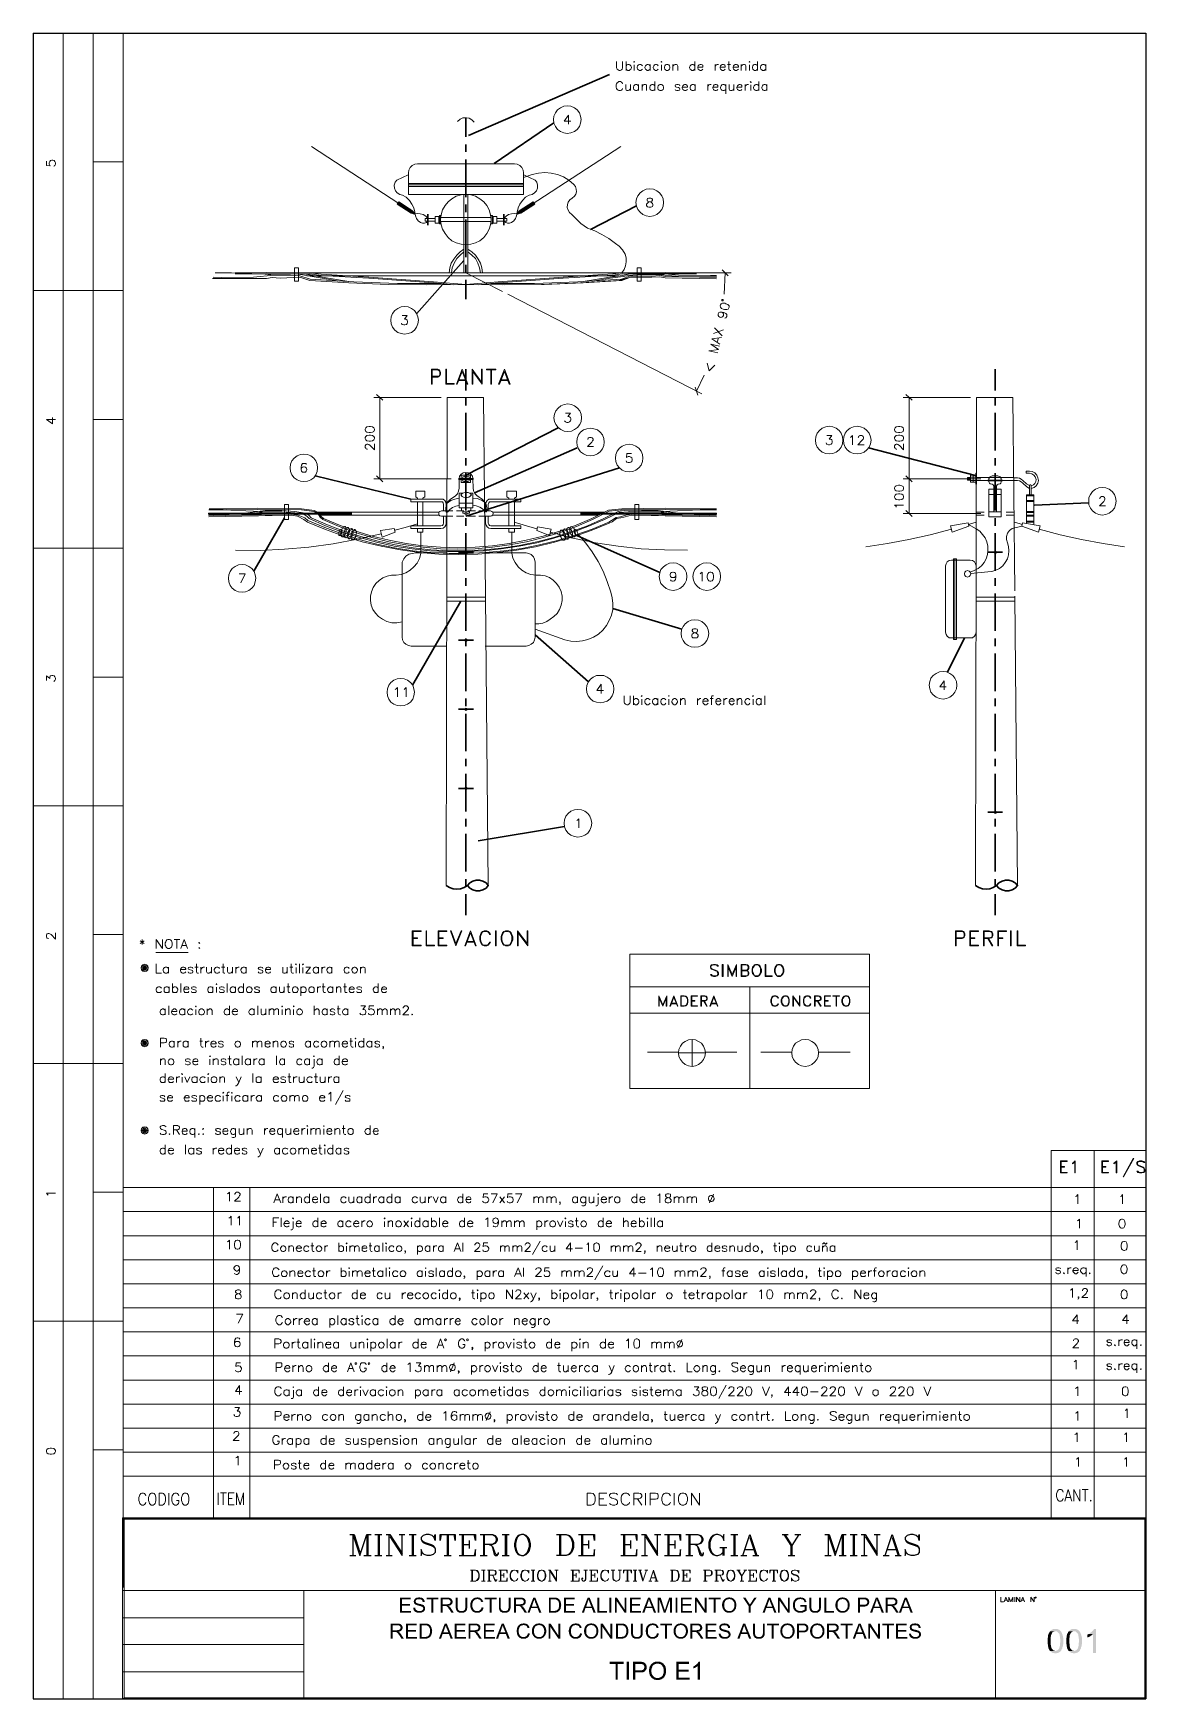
# Model space of a CAD drawing. Header units: millimetres. Extents: x 8 to 202, y 3 to 294.
import ezdxf

# ---------------------------------------------------------------- set-up
doc = ezdxf.new("R2010")
doc.units = ezdxf.units.MM
doc.layers.add('DGE_CONTORNOS', color=7, linetype='Continuous', lineweight=0)
doc.layers.add('DGE_RELLENO', color=7, linetype='Continuous', lineweight=0)

msp = doc.modelspace()

# ---------------------------------------------------------------- hatches: boundary and pattern name
at = {"layer": 'DGE_RELLENO', "true_color": 0x000000}
for points in [[(73.7023, 20.8986), (71.8397, 20.8986), (71.8397, 18.2739), (73.787, 18.2739), (73.787, 18.5703), (72.1783, 18.5703), (72.1783, 19.4593), (73.6177, 19.4593), (73.6177, 19.7556), (72.1783, 19.7556), (72.1783, 20.5599), (73.7023, 20.5599)], [(75.184, 20.9409), (75.0993, 20.9409), (75.057, 20.8986), (74.8453, 20.8986), (74.7607, 20.8563), (74.7183, 20.8563), (74.6337, 20.814), (74.5913, 20.7716), (74.5067, 20.7293), (74.4643, 20.6869), (74.422, 20.6446), (74.3797, 20.5599), (74.3373, 20.5599), (74.3373, 20.4753), (74.295, 20.4329), (74.295, 20.3483), (74.2527, 20.2636), (74.2527, 20.1366), (74.295, 20.0943), (74.295, 20.0096), (74.3373, 19.9249), (74.3373, 19.8826), (74.3797, 19.8826), (74.3797, 19.798), (74.4643, 19.7556), (74.5067, 19.7133), (74.549, 19.6709), (74.6337, 19.6286), (74.676, 19.6286), (74.7607, 19.5863), (74.803, 19.5863), (74.8877, 19.5439), (74.9723, 19.5439), (75.057, 19.5016), (75.1417, 19.4593), (75.184, 19.4593), (75.311, 19.4169), (75.438, 19.4169), (75.5227, 19.3746), (75.565, 19.3746), (75.6073, 19.3323), (75.692, 19.3323), (75.7343, 19.29), (75.7767, 19.2476), (75.819, 19.2053), (75.8613, 19.163), (75.8613, 19.1206), (75.9037, 19.0359), (75.9037, 18.9089), (75.8613, 18.8243), (75.819, 18.7396), (75.7767, 18.6973), (75.7343, 18.6549), (75.692, 18.6126), (75.6073, 18.6126), (75.565, 18.5703), (75.4803, 18.5703), (75.3957, 18.5279), (74.3797, 18.5279), (74.422, 18.4856), (74.5067, 18.4433), (74.549, 18.4009), (74.6337, 18.3586), (74.676, 18.3163), (74.7607, 18.3163), (74.8453, 18.2739), (74.9723, 18.2739), (75.0147, 18.2316), (75.2687, 18.2316), (75.5227, 18.2316), (75.565, 18.2739), (75.6497, 18.2739), (75.692, 18.3163), (75.7767, 18.3163), (75.7767, 18.3586), (75.8613, 18.3586), (75.9037, 18.4009), (75.9883, 18.4433), (76.0307, 18.5279), (76.073, 18.5703), (76.1153, 18.6126), (76.1577, 18.6549), (76.2, 18.7396), (76.2, 18.782), (76.2423, 18.8666), (76.2423, 19.1206), (76.2, 19.2053), (76.2, 19.2476), (76.1577, 19.3323), (76.1153, 19.3746), (76.073, 19.4169), (76.0307, 19.5016), (75.9883, 19.5439), (75.946, 19.5863), (75.8613, 19.6286), (75.7767, 19.6286), (75.7767, 19.6709), (75.692, 19.6709), (75.6073, 19.7133), (75.565, 19.7133), (75.4803, 19.7556), (75.3957, 19.7556), (75.311, 19.798), (75.2263, 19.798), (75.1417, 19.8403), (75.057, 19.8403), (74.9723, 19.8826), (74.8877, 19.8826), (74.803, 19.9249), (74.7607, 19.9673), (74.7183, 19.9673), (74.676, 20.0096), (74.676, 20.0519), (74.6337, 20.0943), (74.5913, 20.1366), (74.5913, 20.3483), (74.6337, 20.3906), (74.676, 20.4753), (74.7183, 20.5176), (74.7607, 20.5176), (74.803, 20.5599), (74.8877, 20.5599), (74.93, 20.6023), (75.9883, 20.6023), (75.946, 20.6869), (75.8613, 20.7293), (75.819, 20.7716), (75.7767, 20.814), (75.692, 20.814), (75.692, 20.8563), (75.6073, 20.8563), (75.565, 20.8986), (75.3533, 20.8986), (75.2687, 20.9409)], [(75.9883, 20.6023), (75.184, 20.6023), (75.4803, 20.6023), (75.5227, 20.5599), (75.6073, 20.5176), (75.6497, 20.4753), (75.692, 20.4329), (75.7343, 20.3906), (75.7767, 20.3483), (75.7767, 20.2636), (75.819, 20.2213), (75.819, 20.1366), (76.1577, 20.1366), (76.1577, 20.306), (76.1153, 20.3483), (76.1153, 20.4329), (76.073, 20.4753), (76.0307, 20.5599)], [(78.5707, 20.8986), (76.4963, 20.8986), (76.4963, 20.5599), (77.343, 20.5599), (77.343, 18.2739), (77.6817, 18.2739), (77.6817, 20.5599), (78.5707, 20.5599)], [(80.0947, 20.8986), (78.9517, 20.8986), (78.9517, 18.2739), (79.2903, 18.2739), (79.2903, 19.4169), (79.6713, 19.4169), (80.3063, 19.4593), (80.3487, 19.4593), (80.4333, 19.5016), (80.518, 19.5016), (80.5603, 19.5439), (80.645, 19.5439), (80.6873, 19.5863), (80.772, 19.6286), (80.8143, 19.6709), (80.8567, 19.7133), (79.2903, 19.7133), (79.2903, 20.6023), (80.0947, 20.6023), (80.8567, 20.6446), (80.8143, 20.6869), (80.7297, 20.7293), (80.6873, 20.7716), (80.645, 20.814), (80.5603, 20.814), (80.4757, 20.8563), (80.264, 20.8563), (80.1793, 20.8986)], [(80.8567, 20.6446), (80.0947, 20.6023), (80.2217, 20.6023), (80.3063, 20.5599), (80.391, 20.5599), (80.4333, 20.5176), (80.4757, 20.5176), (80.518, 20.4753), (80.5603, 20.4329), (80.6027, 20.3906), (80.645, 20.306), (80.645, 20.2636), (80.6873, 20.1789), (80.6873, 20.1366), (80.645, 20.0519), (80.645, 20.0096), (80.6027, 19.9249), (80.5603, 19.8826), (80.518, 19.8403), (80.4757, 19.798), (80.391, 19.798), (80.391, 19.7556), (80.1793, 19.7556), (80.0947, 19.7133), (79.2903, 19.7133), (80.8567, 19.7133), (80.899, 19.7556), (80.9413, 19.8403), (80.9837, 19.8826), (80.9837, 19.9673), (81.026, 20.0096), (81.026, 20.306), (80.9837, 20.3483), (80.9837, 20.4329), (80.9413, 20.5176), (80.899, 20.5599), (80.899, 20.6023)], [(81.915, 20.8986), (81.5763, 20.8986), (81.5763, 19.0359), (81.6187, 18.9513), (81.6187, 18.8243), (81.661, 18.782), (81.661, 18.6973), (81.7033, 18.6549), (81.7457, 18.6126), (81.788, 18.5279), (82.55, 18.5279), (82.4653, 18.5279), (82.3807, 18.5703), (82.296, 18.5703), (82.2537, 18.6126), (82.2113, 18.6126), (82.1267, 18.6549), (82.0843, 18.6973), (82.042, 18.7396), (81.9997, 18.8243), (81.9573, 18.8666), (81.9573, 18.9936), (81.915, 19.0359), (81.915, 19.3746)], [(83.6083, 20.8986), (83.2697, 20.8986), (83.2697, 19.1206), (83.2273, 19.0359), (83.2273, 18.9089), (83.185, 18.8666), (83.185, 18.782), (83.1427, 18.7396), (83.1003, 18.6973), (83.058, 18.6549), (83.0157, 18.6126), (82.931, 18.6126), (82.8887, 18.5703), (82.7193, 18.5703), (82.677, 18.5279), (81.788, 18.5279), (81.8303, 18.4856), (81.8727, 18.4433), (81.915, 18.4009), (81.9997, 18.3586), (82.042, 18.3586), (82.0843, 18.3163), (82.169, 18.2739), (82.296, 18.2739), (82.3383, 18.2316), (82.804, 18.2316), (82.8887, 18.2739), (83.0157, 18.2739), (83.1003, 18.3163), (83.1427, 18.3586), (83.2273, 18.3586), (83.2697, 18.4009), (83.312, 18.4856), (83.3967, 18.5279), (83.439, 18.5703), (83.4813, 18.6126), (83.4813, 18.6973), (83.5237, 18.7396), (83.5237, 18.782), (83.566, 18.8666), (83.566, 18.9936), (83.6083, 19.0359), (83.6083, 19.3746)], [(85.344, 20.9409), (85.2593, 20.9409), (85.217, 20.8986), (85.0477, 20.8986), (85.0053, 20.8563), (84.9207, 20.8563), (84.836, 20.814), (84.7937, 20.814), (84.709, 20.7716), (84.6667, 20.7293), (84.6243, 20.6869), (84.5397, 20.6446), (84.4973, 20.6023), (84.455, 20.5599), (84.4127, 20.4753), (84.3703, 20.4329), (84.328, 20.3906), (84.2857, 20.306), (84.2433, 20.2213), (84.2433, 20.1789), (84.201, 20.0943), (84.201, 20.0519), (84.1587, 19.9673), (84.1587, 19.8403), (84.1163, 19.7556), (84.1163, 19.4593), (84.1587, 19.3746), (84.1587, 19.163), (84.201, 19.0783), (84.201, 19.0359), (84.2433, 18.9513), (84.2857, 18.9089), (84.2857, 18.8243), (84.328, 18.7396), (84.3703, 18.6973), (84.4127, 18.6549), (84.455, 18.5703), (84.4973, 18.5279), (84.5397, 18.4856), (85.344, 18.5279), (85.1323, 18.5279), (85.09, 18.5703), (85.0053, 18.5703), (84.963, 18.6126), (84.8783, 18.6549), (84.836, 18.6973), (84.7937, 18.7396), (84.7513, 18.782), (84.6667, 18.8243), (84.6667, 18.8666), (84.6243, 18.9513), (84.582, 19.0359), (84.5397, 19.0783), (84.5397, 19.2053), (84.4973, 19.29), (84.4973, 19.8826), (84.5397, 19.9673), (84.5397, 20.0096), (84.582, 20.0943), (84.582, 20.1366), (84.6243, 20.2213), (84.6667, 20.2636), (84.709, 20.3483), (84.7513, 20.3906), (84.7937, 20.4329), (84.836, 20.4753), (84.8783, 20.5176), (84.9207, 20.5176), (85.0053, 20.5599), (85.0477, 20.6023), (85.217, 20.6023), (85.2593, 20.6446), (86.106, 20.6446), (86.0637, 20.6869), (86.0213, 20.7293), (85.979, 20.7716), (85.9367, 20.7716), (85.852, 20.814), (85.8097, 20.8563), (85.725, 20.8563), (85.6403, 20.8986), (85.5133, 20.8986), (85.4287, 20.9409)], [(86.106, 20.6446), (85.344, 20.6446), (85.3863, 20.6446), (85.471, 20.6023), (85.598, 20.6023), (85.6827, 20.5599), (85.725, 20.5176), (85.7673, 20.5176), (85.8097, 20.4753), (85.8943, 20.4329), (85.9367, 20.3483), (85.9367, 20.306), (85.979, 20.2213), (86.0213, 20.1789), (86.0637, 20.0943), (86.4023, 20.1789), (86.36, 20.2213), (86.36, 20.2636), (86.3177, 20.3483), (86.2753, 20.3906), (86.233, 20.4753), (86.1907, 20.5176), (86.1483, 20.6023)], [(88.7307, 20.8986), (86.6563, 20.8986), (86.6563, 20.5599), (87.503, 20.5599), (87.503, 18.2739), (87.8417, 18.2739), (87.8417, 20.5599), (88.7307, 20.5599)], [(89.4503, 20.8986), (89.1117, 20.8986), (89.1117, 19.0359), (89.154, 18.9513), (89.154, 18.8243), (89.1963, 18.782), (89.1963, 18.6973), (89.2387, 18.6549), (89.281, 18.6126), (89.3233, 18.5279), (90.0853, 18.5279), (90.0007, 18.5279), (89.916, 18.5703), (89.8313, 18.5703), (89.789, 18.6126), (89.7467, 18.6126), (89.662, 18.6549), (89.6197, 18.6973), (89.5773, 18.7396), (89.535, 18.8243), (89.4927, 18.8666), (89.4927, 18.9936), (89.4503, 19.0359), (89.4503, 19.3746)], [(91.1437, 20.8986), (90.805, 20.8986), (90.805, 19.1206), (90.7627, 19.0359), (90.7627, 18.9089), (90.7203, 18.8666), (90.7203, 18.782), (90.678, 18.7396), (90.6357, 18.6973), (90.5933, 18.6549), (90.551, 18.6126), (90.4663, 18.6126), (90.424, 18.5703), (90.2547, 18.5703), (90.2123, 18.5279), (89.3233, 18.5279), (89.3657, 18.4856), (89.408, 18.4433), (89.4503, 18.4009), (89.535, 18.3586), (89.5773, 18.3586), (89.6197, 18.3163), (89.7043, 18.2739), (89.8313, 18.2739), (89.8737, 18.2316), (90.3393, 18.2316), (90.424, 18.2739), (90.551, 18.2739), (90.6357, 18.3163), (90.678, 18.3586), (90.7627, 18.3586), (90.805, 18.4009), (90.8473, 18.4856), (90.932, 18.5279), (90.9743, 18.5703), (91.0167, 18.6126), (91.0167, 18.6973), (91.059, 18.7396), (91.059, 18.782), (91.1013, 18.8666), (91.1013, 18.9936), (91.1437, 19.0359), (91.1437, 19.3746)], [(92.8793, 20.8986), (91.7363, 20.8986), (91.7363, 18.2739), (92.075, 18.2739), (92.075, 19.4169), (92.456, 19.4169), (93.091, 19.4593), (93.1333, 19.4593), (93.218, 19.5016), (93.3027, 19.5016), (93.345, 19.5439), (93.4297, 19.5439), (93.472, 19.5863), (93.5567, 19.6286), (93.599, 19.6709), (93.6413, 19.7133), (92.075, 19.7133), (92.075, 20.6023), (92.8793, 20.6023), (93.6413, 20.6446), (93.599, 20.6869), (93.5143, 20.7293), (93.472, 20.7716), (93.4297, 20.814), (93.345, 20.814), (93.2603, 20.8563), (93.0487, 20.8563), (92.964, 20.8986)], [(93.6413, 20.6446), (92.8793, 20.6023), (93.0063, 20.6023), (93.091, 20.5599), (93.1757, 20.5599), (93.218, 20.5176), (93.2603, 20.5176), (93.3027, 20.4753), (93.345, 20.4329), (93.3873, 20.3906), (93.4297, 20.306), (93.4297, 20.2636), (93.472, 20.1789), (93.472, 20.1366), (93.4297, 20.0519), (93.4297, 20.0096), (93.3873, 19.9249), (93.345, 19.8826), (93.3027, 19.8403), (93.2603, 19.798), (93.1757, 19.798), (93.1757, 19.7556), (92.964, 19.7556), (92.8793, 19.7133), (92.075, 19.7133), (93.6413, 19.7133), (93.6837, 19.7556), (93.726, 19.8403), (93.7683, 19.8826), (93.7683, 19.9673), (93.8107, 20.0096), (93.8107, 20.306), (93.7683, 20.3483), (93.7683, 20.4329), (93.726, 20.5176), (93.6837, 20.5599), (93.6837, 20.6023)], [(95.4617, 20.8986), (95.123, 20.8986), (94.107, 18.2739), (94.488, 18.2739), (94.742, 19.0783), (95.8427, 19.0783), (94.869, 19.3323), (95.123, 20.0943), (95.123, 20.1366), (95.1653, 20.1789), (95.2077, 20.2636), (95.2077, 20.306), (95.25, 20.3906), (95.25, 20.5176), (95.2923, 20.6023)], [(95.4617, 20.8986), (95.2923, 20.6023), (95.2923, 20.5176), (95.3347, 20.4329), (95.3347, 20.3906), (95.377, 20.306), (95.4193, 20.2213), (95.4193, 20.1366), (95.4617, 20.0519), (95.758, 19.3323), (94.869, 19.3323), (95.8427, 19.0783), (96.139, 18.2739), (96.52, 18.2739)], [(98.7213, 20.8986), (97.8323, 20.8986), (97.8323, 18.2739), (99.06, 18.2739), (99.1023, 18.3163), (99.2293, 18.3163), (99.314, 18.3586), (99.3563, 18.4009), (99.441, 18.4009), (99.4833, 18.4433), (99.5257, 18.4856), (99.568, 18.5279), (99.6103, 18.5703), (98.171, 18.5703), (98.171, 20.5599), (98.7213, 20.5599), (99.6103, 20.6023), (99.568, 20.6446), (99.5257, 20.6869), (99.441, 20.7293), (99.3987, 20.7716), (99.314, 20.814), (99.2717, 20.814), (99.187, 20.8563), (98.8907, 20.8563), (98.806, 20.8986)], [(99.6103, 20.6023), (98.7213, 20.5599), (99.06, 20.5599), (99.1023, 20.5176), (99.187, 20.5176), (99.2293, 20.4753), (99.2717, 20.4329), (99.3563, 20.3906), (99.3987, 20.3483), (99.441, 20.306), (99.4833, 20.2213), (99.5257, 20.1789), (99.5257, 20.1366), (99.568, 20.0519), (99.568, 20.0096), (99.6103, 19.9249), (99.6103, 19.29), (99.568, 19.2053), (99.568, 19.0783), (99.5257, 19.0783), (99.5257, 18.9936), (99.4833, 18.9089), (99.441, 18.8666), (99.3987, 18.8243), (99.3563, 18.782), (99.314, 18.7396), (99.2717, 18.6973), (99.187, 18.6549), (99.1023, 18.6126), (98.9753, 18.6126), (98.8907, 18.5703), (98.171, 18.5703), (99.6103, 18.5703), (99.695, 18.6126), (99.7373, 18.6973), (99.7373, 18.7396), (99.7797, 18.782), (99.822, 18.8666), (99.8643, 18.9089), (99.8643, 18.9936), (99.9067, 19.0783), (99.9067, 19.163), (99.949, 19.2053), (99.949, 19.5016), (99.9913, 19.5863), (99.9913, 19.6286), (99.949, 19.7133), (99.949, 19.9249), (99.9067, 20.0096), (99.9067, 20.1366), (99.8643, 20.2213), (99.8643, 20.2636), (99.822, 20.306), (99.7797, 20.3906), (99.7373, 20.4329), (99.695, 20.5176), (99.6527, 20.5599)], [(102.3197, 20.8986), (100.457, 20.8986), (100.457, 18.2739), (102.4043, 18.2739), (102.4043, 18.5703), (100.7957, 18.5703), (100.7957, 19.4593), (102.235, 19.4593), (102.235, 19.7556), (100.7957, 19.7556), (100.7957, 20.5599), (102.3197, 20.5599)], [(104.9443, 20.8986), (104.6057, 20.8986), (103.5897, 18.2739), (103.9707, 18.2739), (104.2247, 19.0783), (105.3253, 19.0783), (104.3517, 19.3323), (104.6057, 20.0943), (104.6057, 20.1366), (104.648, 20.1789), (104.6903, 20.2636), (104.6903, 20.306), (104.7327, 20.3906), (104.7327, 20.5176), (104.775, 20.6023)], [(104.9443, 20.8986), (104.775, 20.6023), (104.775, 20.5176), (104.8173, 20.4329), (104.8173, 20.3906), (104.8597, 20.306), (104.902, 20.2213), (104.902, 20.1366), (104.9443, 20.0519), (105.2407, 19.3323), (104.3517, 19.3323), (105.3253, 19.0783), (105.6217, 18.2739), (106.0027, 18.2739)], [(106.6377, 20.8986), (106.299, 20.8986), (106.299, 18.2739), (107.95, 18.2739), (107.95, 18.5703), (106.6377, 18.5703)], [(108.3733, 20.8986), (108.712, 20.8986), (108.712, 18.2739), (108.3733, 18.2739), (108.3733, 20.8986)], [(109.6857, 20.8986), (109.347, 20.8986), (109.347, 18.2739), (109.6433, 18.2739), (109.6433, 20.306)], [(109.6857, 20.8986), (109.6433, 20.306), (111.0403, 18.2739), (111.0403, 18.8243)], [(111.379, 20.8986), (111.0403, 20.8986), (111.0403, 18.2739), (111.379, 18.2739)], [(113.8343, 20.8986), (111.9717, 20.8986), (111.9717, 18.2739), (113.919, 18.2739), (113.919, 18.5703), (112.3103, 18.5703), (112.3103, 19.4593), (113.7497, 19.4593), (113.7497, 19.7556), (112.3103, 19.7556), (112.3103, 20.5599), (113.8343, 20.5599)], [(115.4853, 20.8986), (115.1467, 20.8986), (114.1307, 18.2739), (114.5117, 18.2739), (114.7657, 19.0783), (115.8663, 19.0783), (114.8927, 19.3323), (115.1467, 20.0943), (115.1467, 20.1366), (115.189, 20.1789), (115.2313, 20.2636), (115.2313, 20.306), (115.2737, 20.3906), (115.2737, 20.5176), (115.316, 20.6023)], [(115.4853, 20.8986), (115.316, 20.6023), (115.316, 20.5176), (115.3583, 20.4329), (115.3583, 20.3906), (115.4007, 20.306), (115.443, 20.2213), (115.443, 20.1366), (115.4853, 20.0519), (115.7817, 19.3323), (114.8927, 19.3323), (115.8663, 19.0783), (116.1627, 18.2739), (116.5437, 18.2739)], [(117.348, 20.8986), (116.7977, 20.8986), (116.7977, 18.2739), (117.1363, 18.2739), (117.1363, 20.4753)], [(117.348, 20.8986), (117.1363, 20.4753), (117.8983, 18.2739), (118.0677, 18.6549), (118.0677, 18.7396), (118.0253, 18.782), (118.0253, 18.8666), (117.983, 18.9513), (117.9407, 19.0359)], [(119.2953, 20.8986), (118.8297, 20.8986), (118.1947, 19.0783), (118.1947, 18.9936), (118.1523, 18.9089), (118.11, 18.8243), (118.11, 18.6973), (118.0677, 18.6549), (117.8983, 18.2739), (118.1947, 18.2739), (118.9567, 20.4753)], [(119.2953, 20.8986), (118.9567, 20.4753), (118.9567, 18.2739), (119.2953, 18.2739)], [(119.9303, 20.8986), (120.269, 20.8986), (120.269, 18.2739), (119.9303, 18.2739), (119.9303, 20.8986)], [(122.7243, 20.8986), (120.8617, 20.8986), (120.8617, 18.2739), (122.809, 18.2739), (122.809, 18.5703), (121.2003, 18.5703), (121.2003, 19.4593), (122.6397, 19.4593), (122.6397, 19.7556), (121.2003, 19.7556), (121.2003, 20.5599), (122.7243, 20.5599)], [(123.6557, 20.8986), (123.317, 20.8986), (123.317, 18.2739), (123.6133, 18.2739), (123.6133, 20.306)], [(123.6557, 20.8986), (123.6133, 20.306), (125.0103, 18.2739), (125.0103, 18.8243)], [(125.349, 20.8986), (125.0103, 20.8986), (125.0103, 18.2739), (125.349, 18.2739)], [(127.8043, 20.8986), (125.73, 20.8986), (125.73, 20.5599), (126.5767, 20.5599), (126.5767, 18.2739), (126.9153, 18.2739), (126.9153, 20.5599), (127.8043, 20.5599)], [(128.524, 20.6446), (128.4817, 20.6023), (128.397, 20.5599), (128.397, 20.5176), (128.3547, 20.4753), (128.3123, 20.4329), (128.27, 20.3906), (128.2277, 20.306), (128.2277, 20.2636), (128.1853, 20.2213), (128.143, 20.1366), (128.143, 20.0519), (128.1007, 20.0096), (128.1007, 19.8403), (128.0583, 19.798), (128.0583, 19.3746), (128.1007, 19.29), (128.1007, 19.163), (128.143, 19.0783), (128.143, 19.0359), (128.1853, 18.9513), (128.2277, 18.9089), (128.2277, 18.8666), (128.27, 18.8243), (128.3123, 18.7396), (128.3547, 18.6973), (128.397, 18.6549), (128.4393, 18.5703), (128.4817, 18.5279), (128.524, 18.4856), (128.6087, 18.4433), (128.651, 18.4009), (128.6933, 18.4009), (128.7357, 18.3586), (128.8203, 18.3163), (128.8627, 18.3163), (128.9473, 18.2739), (129.032, 18.2739), (129.0743, 18.2316), (129.3283, 18.2316), (129.54, 18.2316), (129.6247, 18.2739), (129.667, 18.2739), (129.7517, 18.3163), (129.794, 18.3163), (129.8787, 18.3586), (129.9633, 18.4009), (130.0057, 18.4433), (130.0903, 18.4856), (130.1327, 18.5279), (129.159, 18.5279), (129.0743, 18.5703), (129.032, 18.5703), (128.9473, 18.6126), (128.905, 18.6126), (128.8203, 18.6549), (128.778, 18.6973), (128.7357, 18.7396), (128.6933, 18.782), (128.651, 18.8243), (128.6087, 18.8666), (128.5663, 18.9089), (128.5663, 18.9513), (128.524, 19.0359), (128.4817, 19.0783), (128.4817, 19.163), (128.4393, 19.2476), (128.4393, 19.9249), (128.4817, 20.0096), (128.4817, 20.0519), (128.524, 20.1366), (128.5663, 20.1789), (128.5663, 20.2213), (128.6087, 20.306), (128.651, 20.3483), (128.6933, 20.3906), (128.7357, 20.4329), (128.778, 20.4753), (128.8627, 20.5176), (128.905, 20.5176), (128.9473, 20.5599), (129.032, 20.6023), (129.159, 20.6023), (129.2437, 20.6446), (129.3283, 20.6446)], [(129.3283, 20.9409), (129.2437, 20.9409), (129.159, 20.8986), (128.9473, 20.8986), (128.8627, 20.8563), (128.8203, 20.814), (128.7357, 20.814), (128.6933, 20.7716), (128.6087, 20.7293), (128.5663, 20.6869), (128.524, 20.6446), (129.3707, 20.6446), (129.4553, 20.6023), (129.5823, 20.6023), (129.667, 20.5599), (129.7093, 20.5176), (129.794, 20.5176), (129.8363, 20.4753), (129.8787, 20.4329), (129.921, 20.3906), (129.9633, 20.306), (130.0057, 20.2636), (130.048, 20.1789), (130.0903, 20.1366), (130.1327, 20.0943), (130.1327, 20.0096), (130.175, 19.9673), (130.175, 19.7133), (130.2173, 19.6709), (130.2173, 19.4169), (130.175, 19.3323), (130.175, 19.2053), (130.1327, 19.1206), (130.1327, 19.0783), (130.0903, 18.9936), (130.048, 18.9513), (130.048, 18.9089), (130.0057, 18.8666), (129.9633, 18.782), (129.8787, 18.7396), (129.8363, 18.6973), (129.794, 18.6549), (129.7093, 18.6126), (129.667, 18.5703), (129.5823, 18.5703), (129.54, 18.5279), (129.3283, 18.5279), (130.1327, 18.5279), (130.175, 18.5703), (130.2173, 18.6126), (130.2597, 18.6973), (130.302, 18.7396), (130.3443, 18.782), (130.3867, 18.8666), (130.429, 18.9513), (130.4713, 18.9936), (130.4713, 19.0783), (130.5137, 19.1206), (130.5137, 19.29), (130.556, 19.3323), (130.556, 19.798), (130.5137, 19.8826), (130.5137, 20.0096), (130.4713, 20.0943), (130.4713, 20.1366), (130.429, 20.2213), (130.3867, 20.2636), (130.3867, 20.306), (130.3443, 20.3483), (130.3443, 20.4329), (130.302, 20.4753), (130.2173, 20.5176), (130.175, 20.5599), (130.1327, 20.6446), (130.0903, 20.6869), (130.0057, 20.7293), (129.9633, 20.7716), (129.921, 20.7716), (129.8787, 20.814), (129.794, 20.814), (129.7517, 20.8563), (129.667, 20.8986), (129.4553, 20.8986), (129.3707, 20.9409)], [(132.1223, 20.8986), (131.699, 20.8986), (132.715, 19.3746), (132.9267, 19.6709), (132.8843, 19.7133), (132.842, 19.798), (132.7997, 19.8403), (132.7573, 19.9249), (132.715, 19.9673), (132.6727, 20.0519), (132.6303, 20.0943)], [(134.112, 20.8986), (133.6887, 20.8986), (133.1807, 20.0943), (133.1383, 20.0096), (133.096, 19.9673), (133.0537, 19.8826), (133.0113, 19.8403), (132.969, 19.7556), (132.9267, 19.7133), (132.9267, 19.6709), (132.715, 19.3746), (132.715, 18.2739), (133.0537, 18.2739), (133.0537, 19.3746)], [(136.4827, 20.8986), (136.144, 20.8986), (135.128, 18.2739), (135.509, 18.2739), (135.763, 19.0783), (136.8637, 19.0783), (135.89, 19.3323), (136.144, 20.0943), (136.144, 20.1366), (136.1863, 20.1789), (136.2287, 20.2636), (136.2287, 20.306), (136.271, 20.3906), (136.271, 20.5176), (136.3133, 20.6023)], [(136.4827, 20.8986), (136.3133, 20.6023), (136.3133, 20.5176), (136.3557, 20.4329), (136.3557, 20.3906), (136.398, 20.306), (136.4403, 20.2213), (136.4403, 20.1366), (136.4827, 20.0519), (136.779, 19.3323), (135.89, 19.3323), (136.8637, 19.0783), (137.16, 18.2739), (137.541, 18.2739)], [(138.176, 20.8986), (137.8373, 20.8986), (137.8373, 18.2739), (138.1337, 18.2739), (138.1337, 20.306)], [(138.176, 20.8986), (138.1337, 20.306), (139.5307, 18.2739), (139.5307, 18.8243)], [(139.8693, 20.8986), (139.5307, 20.8986), (139.5307, 18.2739), (139.8693, 18.2739)], [(141.6897, 20.9409), (141.6473, 20.9409), (141.5627, 20.8986), (141.351, 20.8986), (141.2663, 20.8563), (141.224, 20.8563), (141.1393, 20.814), (141.097, 20.814), (141.0123, 20.7716), (140.97, 20.7293), (140.9277, 20.7293), (140.8853, 20.6869), (140.8007, 20.6446), (140.7583, 20.5599), (140.716, 20.5176), (140.6737, 20.4753), (140.6313, 20.3906), (140.589, 20.3483), (140.5467, 20.2636), (140.5467, 20.1789), (140.5043, 20.1366), (140.462, 20.0519), (140.462, 20.0096), (140.4197, 19.9249), (140.4197, 19.29), (140.462, 19.2053), (140.462, 19.0783), (140.5043, 18.9936), (140.5467, 18.9513), (140.5467, 18.8666), (140.589, 18.8243), (140.6313, 18.782), (140.6737, 18.6973), (140.716, 18.6549), (140.7583, 18.6126), (140.8007, 18.5703), (140.843, 18.5279), (141.732, 18.5279), (141.6473, 18.5279), (141.5627, 18.5703), (141.4357, 18.5703), (141.351, 18.6126), (141.3087, 18.6126), (141.224, 18.6549), (141.1817, 18.6973), (141.097, 18.7396), (141.0547, 18.782), (141.0123, 18.8243), (140.97, 18.8666), (140.9277, 18.9513), (140.8853, 18.9936), (140.8853, 19.0359), (140.843, 19.0783), (140.8007, 19.163), (140.8007, 19.29), (140.7583, 19.3323), (140.7583, 19.8403), (140.8007, 19.9249), (140.8007, 19.9673), (140.843, 20.0519), (140.843, 20.1366), (140.8853, 20.1789), (140.9277, 20.2636), (140.97, 20.306), (141.0123, 20.3483), (141.0547, 20.3906), (141.097, 20.4329), (141.1817, 20.4753), (141.224, 20.5176), (141.3087, 20.5599), (141.351, 20.5599), (141.3933, 20.6023), (141.5627, 20.6023), (141.6473, 20.6446), (142.5363, 20.6446), (142.4517, 20.6869), (142.4093, 20.7293), (142.367, 20.7716), (142.2823, 20.814), (142.1977, 20.814), (142.1977, 20.8563), (142.1553, 20.8563), (142.0707, 20.8986), (141.859, 20.8986), (141.7743, 20.9409)], [(142.5363, 20.6446), (141.6897, 20.6446), (141.7743, 20.6446), (141.859, 20.6023), (141.986, 20.6023), (142.0707, 20.5599), (142.113, 20.5599), (142.1553, 20.5176), (142.24, 20.4753), (142.2823, 20.4329), (142.3247, 20.3906), (142.3247, 20.3483), (142.367, 20.2636), (142.4093, 20.2213), (142.4517, 20.1366), (142.4517, 20.0519), (142.7903, 20.1366), (142.748, 20.1789), (142.748, 20.2636), (142.7057, 20.3483), (142.6633, 20.3906), (142.6633, 20.4753), (142.621, 20.5176), (142.5787, 20.5599), (142.5787, 20.6023)], [(143.637, 20.8986), (143.2983, 20.8986), (143.2983, 19.0359), (143.3407, 18.9513), (143.3407, 18.8243), (143.383, 18.782), (143.383, 18.6973), (143.4253, 18.6549), (143.4677, 18.6126), (143.51, 18.5279), (144.272, 18.5279), (144.1873, 18.5279), (144.1027, 18.5703), (144.018, 18.5703), (143.9757, 18.6126), (143.9333, 18.6126), (143.8487, 18.6549), (143.8063, 18.6973), (143.764, 18.7396), (143.7217, 18.8243), (143.6793, 18.8666), (143.6793, 18.9936), (143.637, 19.0359), (143.637, 19.3746)], [(145.3303, 20.8986), (144.9917, 20.8986), (144.9917, 19.1206), (144.9493, 19.0359), (144.9493, 18.9089), (144.907, 18.8666), (144.907, 18.782), (144.8647, 18.7396), (144.8223, 18.6973), (144.78, 18.6549), (144.7377, 18.6126), (144.653, 18.6126), (144.6107, 18.5703), (144.4413, 18.5703), (144.399, 18.5279), (143.51, 18.5279), (143.5523, 18.4856), (143.5947, 18.4433), (143.637, 18.4009), (143.7217, 18.3586), (143.764, 18.3586), (143.8063, 18.3163), (143.891, 18.2739), (144.018, 18.2739), (144.0603, 18.2316), (144.526, 18.2316), (144.6107, 18.2739), (144.7377, 18.2739), (144.8223, 18.3163), (144.8647, 18.3586), (144.9493, 18.3586), (144.9917, 18.4009), (145.034, 18.4856), (145.1187, 18.5279), (145.161, 18.5703), (145.2033, 18.6126), (145.2033, 18.6973), (145.2457, 18.7396), (145.2457, 18.782), (145.288, 18.8666), (145.288, 18.9936), (145.3303, 19.0359), (145.3303, 19.3746)], [(146.2617, 20.8986), (145.923, 20.8986), (145.923, 18.2739), (147.574, 18.2739), (147.574, 18.5703), (146.2617, 18.5703)], [(148.2937, 20.6446), (148.2513, 20.6023), (148.1667, 20.5599), (148.1667, 20.5176), (148.1243, 20.4753), (148.082, 20.4329), (148.0397, 20.3906), (147.9973, 20.306), (147.9973, 20.2636), (147.955, 20.2213), (147.9127, 20.1366), (147.9127, 20.0519), (147.8703, 20.0096), (147.8703, 19.8403), (147.828, 19.798), (147.828, 19.3746), (147.8703, 19.29), (147.8703, 19.163), (147.9127, 19.0783), (147.9127, 19.0359), (147.955, 18.9513), (147.9973, 18.9089), (147.9973, 18.8666), (148.0397, 18.8243), (148.082, 18.7396), (148.1243, 18.6973), (148.1667, 18.6549), (148.209, 18.5703), (148.2513, 18.5279), (148.2937, 18.4856), (148.3783, 18.4433), (148.4207, 18.4009), (148.463, 18.4009), (148.5053, 18.3586), (148.59, 18.3163), (148.6323, 18.3163), (148.717, 18.2739), (148.8017, 18.2739), (148.844, 18.2316), (149.098, 18.2316), (149.3097, 18.2316), (149.3943, 18.2739), (149.4367, 18.2739), (149.5213, 18.3163), (149.5637, 18.3163), (149.6483, 18.3586), (149.733, 18.4009), (149.7753, 18.4433), (149.86, 18.4856), (149.9023, 18.5279), (148.9287, 18.5279), (148.844, 18.5703), (148.8017, 18.5703), (148.717, 18.6126), (148.6747, 18.6126), (148.59, 18.6549), (148.5477, 18.6973), (148.5053, 18.7396), (148.463, 18.782), (148.4207, 18.8243), (148.3783, 18.8666), (148.336, 18.9089), (148.336, 18.9513), (148.2937, 19.0359), (148.2513, 19.0783), (148.2513, 19.163), (148.209, 19.2476), (148.209, 19.9249), (148.2513, 20.0096), (148.2513, 20.0519), (148.2937, 20.1366), (148.336, 20.1789), (148.336, 20.2213), (148.3783, 20.306), (148.4207, 20.3483), (148.463, 20.3906), (148.5053, 20.4329), (148.5477, 20.4753), (148.6323, 20.5176), (148.6747, 20.5176), (148.717, 20.5599), (148.8017, 20.6023), (148.9287, 20.6023), (149.0133, 20.6446), (149.098, 20.6446)], [(149.098, 20.9409), (149.0133, 20.9409), (148.9287, 20.8986), (148.717, 20.8986), (148.6323, 20.8563), (148.59, 20.814), (148.5053, 20.814), (148.463, 20.7716), (148.3783, 20.7293), (148.336, 20.6869), (148.2937, 20.6446), (149.1403, 20.6446), (149.225, 20.6023), (149.352, 20.6023), (149.4367, 20.5599), (149.479, 20.5176), (149.5637, 20.5176), (149.606, 20.4753), (149.6483, 20.4329), (149.6907, 20.3906), (149.733, 20.306), (149.7753, 20.2636), (149.8177, 20.1789), (149.86, 20.1366), (149.9023, 20.0943), (149.9023, 20.0096), (149.9447, 19.9673), (149.9447, 19.7133), (149.987, 19.6709), (149.987, 19.4169), (149.9447, 19.3323), (149.9447, 19.2053), (149.9023, 19.1206), (149.9023, 19.0783), (149.86, 18.9936), (149.8177, 18.9513), (149.8177, 18.9089), (149.7753, 18.8666), (149.733, 18.782), (149.6483, 18.7396), (149.606, 18.6973), (149.5637, 18.6549), (149.479, 18.6126), (149.4367, 18.5703), (149.352, 18.5703), (149.3097, 18.5279), (149.098, 18.5279), (149.9023, 18.5279), (149.9447, 18.5703), (149.987, 18.6126), (150.0293, 18.6973), (150.0717, 18.7396), (150.114, 18.782), (150.1563, 18.8666), (150.1987, 18.9513), (150.241, 18.9936), (150.241, 19.0783), (150.2833, 19.1206), (150.2833, 19.29), (150.3257, 19.3323), (150.3257, 19.798), (150.2833, 19.8826), (150.2833, 20.0096), (150.241, 20.0943), (150.241, 20.1366), (150.1987, 20.2213), (150.1563, 20.2636), (150.1563, 20.306), (150.114, 20.3483), (150.114, 20.4329), (150.0717, 20.4753), (149.987, 20.5176), (149.9447, 20.5599), (149.9023, 20.6446), (149.86, 20.6869), (149.7753, 20.7293), (149.733, 20.7716), (149.6907, 20.7716), (149.6483, 20.814), (149.5637, 20.814), (149.5213, 20.8563), (149.4367, 20.8986), (149.225, 20.8986), (149.1403, 20.9409)], [(152.7387, 20.8986), (151.765, 20.8986), (151.765, 18.2739), (152.1037, 18.2739), (152.1037, 19.3323), (152.9927, 19.3323), (153.0773, 19.3746), (153.2043, 19.3746), (153.289, 19.4169), (153.3313, 19.4169), (153.3737, 19.4593), (153.4583, 19.5016), (153.5007, 19.5439), (153.543, 19.5439), (153.543, 19.5863), (152.1037, 19.6286), (152.1037, 20.5599), (152.781, 20.5599), (153.5853, 20.6023), (153.543, 20.6446), (153.5007, 20.6869), (153.4583, 20.7293), (153.416, 20.7716), (153.3313, 20.7716), (153.289, 20.814), (153.2043, 20.8563), (153.1197, 20.8563), (152.908, 20.8563), (152.8233, 20.8986)], [(153.5853, 20.6023), (152.781, 20.5599), (153.0773, 20.5599), (153.1197, 20.5176), (153.2043, 20.4753), (153.2467, 20.4329), (153.289, 20.3906), (153.3313, 20.3483), (153.3737, 20.2636), (153.3737, 19.9249), (153.3313, 19.8826), (153.289, 19.798), (153.2467, 19.7556), (153.2043, 19.7133), (153.162, 19.7133), (153.0773, 19.6709), (152.9503, 19.6709), (152.8657, 19.6286), (152.1037, 19.6286), (153.543, 19.5863), (153.5853, 19.6709), (153.6277, 19.7133), (153.67, 19.7556), (153.7123, 19.8403), (153.7123, 19.9673), (153.7547, 20.0519), (153.7547, 20.2213), (153.7123, 20.2636), (153.7123, 20.3483), (153.67, 20.4329), (153.67, 20.4753), (153.6277, 20.5176)], [(155.2363, 20.8986), (154.8977, 20.8986), (153.8817, 18.2739), (154.2627, 18.2739), (154.5167, 19.0783), (155.6173, 19.0783), (154.6437, 19.3323), (154.8977, 20.0943), (154.8977, 20.1366), (154.94, 20.1789), (154.9823, 20.2636), (154.9823, 20.306), (155.0247, 20.3906), (155.0247, 20.5176), (155.067, 20.6023)], [(155.2363, 20.8986), (155.067, 20.6023), (155.067, 20.5176), (155.1093, 20.4329), (155.1093, 20.3906), (155.1517, 20.306), (155.194, 20.2213), (155.194, 20.1366), (155.2363, 20.0519), (155.5327, 19.3323), (154.6437, 19.3323), (155.6173, 19.0783), (155.9137, 18.2739), (156.2947, 18.2739)], [(157.734, 20.8986), (156.591, 20.8986), (156.591, 18.2739), (156.9297, 18.2739), (156.9297, 19.4169), (157.3107, 19.4169), (157.9457, 19.4593), (157.988, 19.4593), (158.0727, 19.5016), (158.1573, 19.5016), (158.1997, 19.5439), (158.2843, 19.5439), (158.3267, 19.5863), (158.4113, 19.6286), (158.4537, 19.6709), (158.496, 19.7133), (156.9297, 19.7133), (156.9297, 20.6023), (157.734, 20.6023), (158.496, 20.6446), (158.4537, 20.6869), (158.369, 20.7293), (158.3267, 20.7716), (158.2843, 20.814), (158.1997, 20.814), (158.115, 20.8563), (157.9033, 20.8563), (157.8187, 20.8986)], [(158.496, 20.6446), (157.734, 20.6023), (157.861, 20.6023), (157.9457, 20.5599), (158.0303, 20.5599), (158.0727, 20.5176), (158.115, 20.5176), (158.1573, 20.4753), (158.1997, 20.4329), (158.242, 20.3906), (158.2843, 20.306), (158.2843, 20.2636), (158.3267, 20.1789), (158.3267, 20.1366), (158.2843, 20.0519), (158.2843, 20.0096), (158.242, 19.9249), (158.1997, 19.8826), (158.1573, 19.8403), (158.115, 19.798), (158.0303, 19.798), (158.0303, 19.7556), (157.8187, 19.7556), (157.734, 19.7133), (156.9297, 19.7133), (158.496, 19.7133), (158.5383, 19.7556), (158.5807, 19.8403), (158.623, 19.8826), (158.623, 19.9673), (158.6653, 20.0096), (158.6653, 20.306), (158.623, 20.3483), (158.623, 20.4329), (158.5807, 20.5176), (158.5383, 20.5599), (158.5383, 20.6023)], [(160.274, 20.8986), (159.9353, 20.8986), (158.9193, 18.2739), (159.3003, 18.2739), (159.5543, 19.0783), (160.655, 19.0783), (159.6813, 19.3323), (159.9353, 20.0943), (159.9353, 20.1366), (159.9777, 20.1789), (160.02, 20.2636), (160.02, 20.306), (160.0623, 20.3906), (160.0623, 20.5176), (160.1047, 20.6023)], [(160.274, 20.8986), (160.1047, 20.6023), (160.1047, 20.5176), (160.147, 20.4329), (160.147, 20.3906), (160.1893, 20.306), (160.2317, 20.2213), (160.2317, 20.1366), (160.274, 20.0519), (160.5703, 19.3323), (159.6813, 19.3323), (160.655, 19.0783), (160.9513, 18.2739), (161.3323, 18.2739)], [(74.5067, 19.1206), (74.168, 19.1206), (74.168, 18.9513), (74.2103, 18.9089), (74.2103, 18.8243), (74.2527, 18.782), (74.2527, 18.6973), (74.295, 18.6549), (74.3373, 18.6126), (74.3797, 18.5279), (75.2687, 18.5279), (75.1417, 18.5279), (75.057, 18.5703), (74.9723, 18.5703), (74.93, 18.6126), (74.8453, 18.6126), (74.803, 18.6549), (74.7607, 18.6973), (74.676, 18.7396), (74.6337, 18.782), (74.5913, 18.8243), (74.5913, 18.8666), (74.549, 18.9089), (74.5067, 18.9936), (74.5067, 19.0783)], [(80.3063, 19.4593), (79.6713, 19.4169), (79.9253, 19.4169), (79.9677, 19.3746), (80.0523, 19.3323), (80.0947, 19.29), (80.137, 19.2476), (80.2217, 19.163), (80.264, 19.1206), (80.264, 19.0783), (80.3063, 19.0359), (80.3487, 18.9513), (80.391, 18.9089), (80.4757, 18.8243), (80.8143, 18.2739), (81.2377, 18.2739), (80.772, 18.9936), (80.7297, 19.0783), (80.6873, 19.1206), (80.645, 19.163), (80.6027, 19.2476), (80.5603, 19.29), (80.518, 19.3323), (80.4757, 19.3323), (80.4333, 19.3746), (80.3487, 19.4169)], [(86.106, 19.2053), (86.106, 19.163), (86.0637, 19.1206), (86.0637, 19.0359), (86.0213, 18.9513), (85.979, 18.9089), (85.9367, 18.8243), (85.8943, 18.782), (85.852, 18.7396), (85.8097, 18.6973), (85.8097, 18.6549), (85.725, 18.6549), (85.6827, 18.6126), (85.598, 18.5703), (85.5557, 18.5703), (85.471, 18.5279), (85.344, 18.5279), (84.5397, 18.4856), (84.6243, 18.4433), (84.6667, 18.4009), (84.709, 18.3586), (84.7937, 18.3586), (84.836, 18.3163), (84.9207, 18.2739), (85.0477, 18.2739), (85.1323, 18.2316), (85.5133, 18.2316), (85.598, 18.2739), (85.725, 18.2739), (85.8097, 18.3163), (85.852, 18.3586), (85.9367, 18.3586), (85.979, 18.4009), (86.0637, 18.4433), (86.0637, 18.4856), (86.1483, 18.5279), (86.1907, 18.5703), (86.233, 18.6126), (86.2753, 18.6973), (86.2753, 18.7396), (86.3177, 18.8243), (86.36, 18.8666), (86.4023, 18.9513), (86.4023, 19.0359), (86.4447, 19.1206)], [(93.091, 19.4593), (92.456, 19.4169), (92.71, 19.4169), (92.7523, 19.3746), (92.837, 19.3323), (92.8793, 19.29), (92.9217, 19.2476), (93.0063, 19.163), (93.0487, 19.1206), (93.0487, 19.0783), (93.091, 19.0359), (93.1333, 18.9513), (93.1757, 18.9089), (93.2603, 18.8243), (93.599, 18.2739), (94.0223, 18.2739), (93.5567, 18.9936), (93.5143, 19.0783), (93.472, 19.1206), (93.4297, 19.163), (93.3873, 19.2476), (93.345, 19.29), (93.3027, 19.3323), (93.2603, 19.3323), (93.218, 19.3746), (93.1333, 19.4169)], [(142.8327, 19.5863), (141.6897, 19.5863), (141.6897, 19.29), (142.494, 19.29), (142.494, 18.8243), (142.4517, 18.8243), (142.4093, 18.782), (142.367, 18.7396), (142.2823, 18.6973), (142.24, 18.6549), (142.1553, 18.6126), (142.0707, 18.6126), (141.986, 18.5703), (141.859, 18.5703), (141.7743, 18.5279), (140.843, 18.5279), (140.9277, 18.4856), (140.97, 18.4433), (141.0547, 18.4009), (141.097, 18.3586), (141.1817, 18.3163), (141.224, 18.3163), (141.3087, 18.2739), (141.4357, 18.2739), (141.5203, 18.2316), (141.9437, 18.2316), (142.0283, 18.2739), (142.1553, 18.2739), (142.1977, 18.3163), (142.2823, 18.3163), (142.3247, 18.3586), (142.367, 18.3586), (142.4517, 18.4009), (142.494, 18.4433), (142.5787, 18.4856), (142.621, 18.4856), (142.7057, 18.5279), (142.748, 18.5703), (142.8327, 18.6549)], [(157.9457, 19.4593), (157.3107, 19.4169), (157.5647, 19.4169), (157.607, 19.3746), (157.6917, 19.3323), (157.734, 19.29), (157.7763, 19.2476), (157.861, 19.163), (157.9033, 19.1206), (157.9033, 19.0783), (157.9457, 19.0359), (157.988, 18.9513), (158.0303, 18.9089), (158.115, 18.8243), (158.4537, 18.2739), (158.877, 18.2739), (158.4113, 18.9936), (158.369, 19.0783), (158.3267, 19.1206), (158.2843, 19.163), (158.242, 19.2476), (158.1997, 19.29), (158.1573, 19.3323), (158.115, 19.3323), (158.0727, 19.3746), (157.988, 19.4169)], [(71.374, 16.3689), (70.231, 16.3689), (70.231, 13.7443), (70.5697, 13.7443), (70.5697, 14.8873), (70.9507, 14.8873), (71.5857, 14.9296), (71.628, 14.9296), (71.7127, 14.972), (71.7973, 14.972), (71.8397, 15.0143), (71.9243, 15.0143), (71.9667, 15.0566), (72.0513, 15.0989), (72.0937, 15.1413), (72.136, 15.1836), (70.5697, 15.1836), (70.5697, 16.0726), (71.374, 16.0726), (72.136, 16.115), (72.0937, 16.1573), (72.009, 16.1996), (71.9667, 16.2419), (71.9243, 16.2843), (71.8397, 16.2843), (71.755, 16.3266), (71.5433, 16.3266), (71.4587, 16.3689)], [(72.136, 16.115), (71.374, 16.0726), (71.501, 16.0726), (71.5857, 16.0303), (71.6703, 16.0303), (71.7127, 15.988), (71.755, 15.988), (71.7973, 15.9456), (71.8397, 15.9033), (71.882, 15.8609), (71.9243, 15.7763), (71.9243, 15.7339), (71.9667, 15.6493), (71.9667, 15.607), (71.9243, 15.5223), (71.9243, 15.4799), (71.882, 15.3953), (71.8397, 15.3529), (71.7973, 15.3106), (71.755, 15.2683), (71.6703, 15.2683), (71.6703, 15.2259), (71.4587, 15.2259), (71.374, 15.1836), (70.5697, 15.1836), (72.136, 15.1836), (72.1783, 15.2259), (72.2207, 15.3106), (72.263, 15.3529), (72.263, 15.4376), (72.3053, 15.4799), (72.3053, 15.7763), (72.263, 15.8186), (72.263, 15.9033), (72.2207, 15.988), (72.1783, 16.0303), (72.1783, 16.0726)], [(71.5857, 14.9296), (70.9507, 14.8873), (71.2047, 14.8873), (71.247, 14.8449), (71.3317, 14.8026), (71.374, 14.7603), (71.4163, 14.7179), (71.501, 14.6333), (71.5433, 14.5909), (71.5433, 14.5486), (71.5857, 14.5063), (71.628, 14.4216), (71.6703, 14.3793), (71.755, 14.2946), (72.0937, 13.7443), (72.517, 13.7443), (72.0513, 14.464), (72.009, 14.5486), (71.9667, 14.5909), (71.9243, 14.6333), (71.882, 14.7179), (71.8397, 14.7603), (71.7973, 14.8026), (71.755, 14.8026), (71.7127, 14.8449), (71.628, 14.8873)], [(74.7607, 16.3689), (72.898, 16.3689), (72.898, 13.7443), (74.8453, 13.7443), (74.8453, 14.0406), (73.2367, 14.0406), (73.2367, 14.9296), (74.676, 14.9296), (74.676, 15.2259), (73.2367, 15.2259), (73.2367, 16.0303), (74.7607, 16.0303)], [(76.2, 16.3689), (75.311, 16.3689), (75.311, 13.7443), (76.5387, 13.7443), (76.581, 13.7866), (76.708, 13.7866), (76.7927, 13.8289), (76.835, 13.8713), (76.9197, 13.8713), (76.962, 13.9136), (77.0043, 13.956), (77.0467, 13.9983), (77.089, 14.0406), (75.6497, 14.0406), (75.6497, 16.0303), (76.2, 16.0303), (77.089, 16.0726), (77.0467, 16.115), (77.0043, 16.1573), (76.9197, 16.1996), (76.8773, 16.2419), (76.7927, 16.2843), (76.7503, 16.2843), (76.6657, 16.3266), (76.3693, 16.3266), (76.2847, 16.3689)], [(77.089, 16.0726), (76.2, 16.0303), (76.5387, 16.0303), (76.581, 15.988), (76.6657, 15.988), (76.708, 15.9456), (76.7503, 15.9033), (76.835, 15.8609), (76.8773, 15.8186), (76.9197, 15.7763), (76.962, 15.6916), (77.0043, 15.6493), (77.0043, 15.607), (77.0467, 15.5223), (77.0467, 15.4799), (77.089, 15.3953), (77.089, 14.7603), (77.0467, 14.6756), (77.0467, 14.5486), (77.0043, 14.5486), (77.0043, 14.464), (76.962, 14.3793), (76.9197, 14.3369), (76.8773, 14.2946), (76.835, 14.2523), (76.7927, 14.2099), (76.7503, 14.1676), (76.6657, 14.1253), (76.581, 14.0829), (76.454, 14.0829), (76.3693, 14.0406), (75.6497, 14.0406), (77.089, 14.0406), (77.1737, 14.0829), (77.216, 14.1676), (77.216, 14.2099), (77.2583, 14.2523), (77.3007, 14.3369), (77.343, 14.3793), (77.343, 14.464), (77.3853, 14.5486), (77.3853, 14.6333), (77.4277, 14.6756), (77.4277, 14.972), (77.47, 15.0566), (77.47, 15.0989), (77.4277, 15.1836), (77.4277, 15.3953), (77.3853, 15.4799), (77.3853, 15.607), (77.343, 15.6916), (77.343, 15.7339), (77.3007, 15.7763), (77.2583, 15.8609), (77.216, 15.9033), (77.1737, 15.988), (77.1313, 16.0303)], [(80.01, 16.3689), (79.6713, 16.3689), (78.6553, 13.7443), (79.0363, 13.7443), (79.2903, 14.5486), (80.391, 14.5486), (79.4173, 14.8026), (79.6713, 15.5646), (79.6713, 15.607), (79.7137, 15.6493), (79.756, 15.7339), (79.756, 15.7763), (79.7983, 15.8609), (79.7983, 15.988), (79.8407, 16.0726)], [(80.01, 16.3689), (79.8407, 16.0726), (79.8407, 15.988), (79.883, 15.9033), (79.883, 15.8609), (79.9253, 15.7763), (79.9677, 15.6916), (79.9677, 15.607), (80.01, 15.5223), (80.3063, 14.8026), (79.4173, 14.8026), (80.391, 14.5486), (80.6873, 13.7443), (81.0683, 13.7443)], [(83.2697, 16.3689), (81.407, 16.3689), (81.407, 13.7443), (83.3543, 13.7443), (83.3543, 14.0406), (81.7457, 14.0406), (81.7457, 14.9296), (83.185, 14.9296), (83.185, 15.2259), (81.7457, 15.2259), (81.7457, 16.0303), (83.2697, 16.0303)], [(84.963, 16.3689), (83.82, 16.3689), (83.82, 13.7443), (84.1587, 13.7443), (84.1587, 14.8873), (84.5397, 14.8873), (85.1747, 14.9296), (85.217, 14.9296), (85.3017, 14.972), (85.3863, 14.972), (85.4287, 15.0143), (85.5133, 15.0143), (85.5557, 15.0566), (85.6403, 15.0989), (85.6827, 15.1413), (85.725, 15.1836), (84.1587, 15.1836), (84.1587, 16.0726), (84.963, 16.0726), (85.725, 16.115), (85.6827, 16.1573), (85.598, 16.1996), (85.5557, 16.2419), (85.5133, 16.2843), (85.4287, 16.2843), (85.344, 16.3266), (85.1323, 16.3266), (85.0477, 16.3689)], [(85.725, 16.115), (84.963, 16.0726), (85.09, 16.0726), (85.1747, 16.0303), (85.2593, 16.0303), (85.3017, 15.988), (85.344, 15.988), (85.3863, 15.9456), (85.4287, 15.9033), (85.471, 15.8609), (85.5133, 15.7763), (85.5133, 15.7339), (85.5557, 15.6493), (85.5557, 15.607), (85.5133, 15.5223), (85.5133, 15.4799), (85.471, 15.3953), (85.4287, 15.3529), (85.3863, 15.3106), (85.344, 15.2683), (85.2593, 15.2683), (85.2593, 15.2259), (85.0477, 15.2259), (84.963, 15.1836), (84.1587, 15.1836), (85.725, 15.1836), (85.7673, 15.2259), (85.8097, 15.3106), (85.852, 15.3529), (85.852, 15.4376), (85.8943, 15.4799), (85.8943, 15.7763), (85.852, 15.8186), (85.852, 15.9033), (85.8097, 15.988), (85.7673, 16.0303), (85.7673, 16.0726)], [(85.1747, 14.9296), (84.5397, 14.8873), (84.7937, 14.8873), (84.836, 14.8449), (84.9207, 14.8026), (84.963, 14.7603), (85.0053, 14.7179), (85.09, 14.6333), (85.1323, 14.5909), (85.1323, 14.5486), (85.1747, 14.5063), (85.217, 14.4216), (85.2593, 14.3793), (85.344, 14.2946), (85.6827, 13.7443), (86.106, 13.7443), (85.6403, 14.464), (85.598, 14.5486), (85.5557, 14.5909), (85.5133, 14.6333), (85.471, 14.7179), (85.4287, 14.7603), (85.3863, 14.8026), (85.344, 14.8026), (85.3017, 14.8449), (85.217, 14.8873)], [(88.3497, 16.3689), (86.487, 16.3689), (86.487, 13.7443), (88.4343, 13.7443), (88.4343, 14.0406), (86.8257, 14.0406), (86.8257, 14.9296), (88.265, 14.9296), (88.265, 15.2259), (86.8257, 15.2259), (86.8257, 16.0303), (88.3497, 16.0303)], [(89.9583, 16.3689), (89.6197, 16.3689), (88.6037, 13.7443), (88.9847, 13.7443), (89.2387, 14.5486), (90.3393, 14.5486), (89.3657, 14.8026), (89.6197, 15.5646), (89.6197, 15.607), (89.662, 15.6493), (89.7043, 15.7339), (89.7043, 15.7763), (89.7467, 15.8609), (89.7467, 15.988), (89.789, 16.0726)], [(89.9583, 16.3689), (89.789, 16.0726), (89.789, 15.988), (89.8313, 15.9033), (89.8313, 15.8609), (89.8737, 15.7763), (89.916, 15.6916), (89.916, 15.607), (89.9583, 15.5223), (90.2547, 14.8026), (89.3657, 14.8026), (90.3393, 14.5486), (90.6357, 13.7443), (91.0167, 13.7443)], [(93.4297, 16.4113), (93.345, 16.4113), (93.3027, 16.3689), (93.1333, 16.3689), (93.091, 16.3266), (93.0063, 16.3266), (92.9217, 16.2843), (92.8793, 16.2843), (92.7947, 16.2419), (92.7523, 16.1996), (92.71, 16.1573), (92.6253, 16.115), (92.583, 16.0726), (92.5407, 16.0303), (92.4983, 15.9456), (92.456, 15.9033), (92.4137, 15.8609), (92.3713, 15.7763), (92.329, 15.6916), (92.329, 15.6493), (92.2867, 15.5646), (92.2867, 15.5223), (92.2443, 15.4376), (92.2443, 15.3106), (92.202, 15.2259), (92.202, 14.9296), (92.2443, 14.8449), (92.2443, 14.6333), (92.2867, 14.5486), (92.2867, 14.5063), (92.329, 14.4216), (92.3713, 14.3793), (92.3713, 14.2946), (92.4137, 14.2099), (92.456, 14.1676), (92.4983, 14.1253), (92.5407, 14.0406), (92.583, 13.9983), (92.6253, 13.956), (93.4297, 13.9983), (93.218, 13.9983), (93.1757, 14.0406), (93.091, 14.0406), (93.0487, 14.0829), (92.964, 14.1253), (92.9217, 14.1676), (92.8793, 14.2099), (92.837, 14.2523), (92.7523, 14.2946), (92.7523, 14.3369), (92.71, 14.4216), (92.6677, 14.5063), (92.6253, 14.5486), (92.6253, 14.6756), (92.583, 14.7603), (92.583, 15.3529), (92.6253, 15.4376), (92.6253, 15.4799), (92.6677, 15.5646), (92.6677, 15.607), (92.71, 15.6916), (92.7523, 15.7339), (92.7947, 15.8186), (92.837, 15.8609), (92.8793, 15.9033), (92.9217, 15.9456), (92.964, 15.988), (93.0063, 15.988), (93.091, 16.0303), (93.1333, 16.0726), (93.3027, 16.0726), (93.345, 16.115), (94.1917, 16.115), (94.1493, 16.1573), (94.107, 16.1996), (94.0647, 16.2419), (94.0223, 16.2419), (93.9377, 16.2843), (93.8953, 16.3266), (93.8107, 16.3266), (93.726, 16.3689), (93.599, 16.3689), (93.5143, 16.4113)], [(94.1917, 14.6756), (94.1917, 14.6333), (94.1493, 14.5909), (94.1493, 14.5063), (94.107, 14.4216), (94.0647, 14.3793), (94.0223, 14.2946), (93.98, 14.2523), (93.9377, 14.2099), (93.8953, 14.1676), (93.8953, 14.1253), (93.8107, 14.1253), (93.7683, 14.0829), (93.6837, 14.0406), (93.6413, 14.0406), (93.5567, 13.9983), (93.4297, 13.9983), (92.6253, 13.956), (92.71, 13.9136), (92.7523, 13.8713), (92.7947, 13.8289), (92.8793, 13.8289), (92.9217, 13.7866), (93.0063, 13.7443), (93.1333, 13.7443), (93.218, 13.7019), (93.599, 13.7019), (93.6837, 13.7443), (93.8107, 13.7443), (93.8953, 13.7866), (93.9377, 13.8289), (94.0223, 13.8289), (94.0647, 13.8713), (94.1493, 13.9136), (94.1493, 13.956), (94.234, 13.9983), (94.2763, 14.0406), (94.3187, 14.0829), (94.361, 14.1676), (94.361, 14.2099), (94.4033, 14.2946), (94.4457, 14.3369), (94.488, 14.4216), (94.488, 14.5063), (94.5303, 14.5909)], [(94.1917, 16.115), (93.4297, 16.115), (93.472, 16.115), (93.5567, 16.0726), (93.6837, 16.0726), (93.7683, 16.0303), (93.8107, 15.988), (93.853, 15.988), (93.8953, 15.9456), (93.98, 15.9033), (94.0223, 15.8186), (94.0223, 15.7763), (94.0647, 15.6916), (94.107, 15.6493), (94.1493, 15.5646), (94.488, 15.6493), (94.4457, 15.6916), (94.4457, 15.7339), (94.4033, 15.8186), (94.361, 15.8609), (94.3187, 15.9456), (94.2763, 15.988), (94.234, 16.0726)], [(95.3347, 16.115), (95.2923, 16.0726), (95.2077, 16.0303), (95.2077, 15.988), (95.1653, 15.9456), (95.123, 15.9033), (95.0807, 15.8609), (95.0383, 15.7763), (95.0383, 15.7339), (94.996, 15.6916), (94.9537, 15.607), (94.9537, 15.5223), (94.9113, 15.4799), (94.9113, 15.3106), (94.869, 15.2683), (94.869, 14.8449), (94.9113, 14.7603), (94.9113, 14.6333), (94.9537, 14.5486), (94.9537, 14.5063), (94.996, 14.4216), (95.0383, 14.3793), (95.0383, 14.3369), (95.0807, 14.2946), (95.123, 14.2099), (95.1653, 14.1676), (95.2077, 14.1253), (95.25, 14.0406), (95.2923, 13.9983), (95.3347, 13.956), (95.4193, 13.9136), (95.4617, 13.8713), (95.504, 13.8713), (95.5463, 13.8289), (95.631, 13.7866), (95.6733, 13.7866), (95.758, 13.7443), (95.8427, 13.7443), (95.885, 13.7019), (96.139, 13.7019), (96.3507, 13.7019), (96.4353, 13.7443), (96.4777, 13.7443), (96.5623, 13.7866), (96.6047, 13.7866), (96.6893, 13.8289), (96.774, 13.8713), (96.8163, 13.9136), (96.901, 13.956), (96.9433, 13.9983), (95.9697, 13.9983), (95.885, 14.0406), (95.8427, 14.0406), (95.758, 14.0829), (95.7157, 14.0829), (95.631, 14.1253), (95.5887, 14.1676), (95.5463, 14.2099), (95.504, 14.2523), (95.4617, 14.2946), (95.4193, 14.3369), (95.377, 14.3793), (95.377, 14.4216), (95.3347, 14.5063), (95.2923, 14.5486), (95.2923, 14.6333), (95.25, 14.7179), (95.25, 15.3953), (95.2923, 15.4799), (95.2923, 15.5223), (95.3347, 15.607), (95.377, 15.6493), (95.377, 15.6916), (95.4193, 15.7763), (95.4617, 15.8186), (95.504, 15.8609), (95.5463, 15.9033), (95.5887, 15.9456), (95.6733, 15.988), (95.7157, 15.988), (95.758, 16.0303), (95.8427, 16.0726), (95.9697, 16.0726), (96.0543, 16.115), (96.139, 16.115)], [(96.139, 16.4113), (96.0543, 16.4113), (95.9697, 16.3689), (95.758, 16.3689), (95.6733, 16.3266), (95.631, 16.2843), (95.5463, 16.2843), (95.504, 16.2419), (95.4193, 16.1996), (95.377, 16.1573), (95.3347, 16.115), (96.1813, 16.115), (96.266, 16.0726), (96.393, 16.0726), (96.4777, 16.0303), (96.52, 15.988), (96.6047, 15.988), (96.647, 15.9456), (96.6893, 15.9033), (96.7317, 15.8609), (96.774, 15.7763), (96.8163, 15.7339), (96.8587, 15.6493), (96.901, 15.607), (96.9433, 15.5646), (96.9433, 15.4799), (96.9857, 15.4376), (96.9857, 15.1836), (97.028, 15.1413), (97.028, 14.8873), (96.9857, 14.8026), (96.9857, 14.6756), (96.9433, 14.5909), (96.9433, 14.5486), (96.901, 14.464), (96.8587, 14.4216), (96.8587, 14.3793), (96.8163, 14.3369), (96.774, 14.2523), (96.6893, 14.2099), (96.647, 14.1676), (96.6047, 14.1253), (96.52, 14.0829), (96.4777, 14.0406), (96.393, 14.0406), (96.3507, 13.9983), (96.139, 13.9983), (96.9433, 13.9983), (96.9857, 14.0406), (97.028, 14.0829), (97.0703, 14.1676), (97.1127, 14.2099), (97.155, 14.2523), (97.1973, 14.3369), (97.2397, 14.4216), (97.282, 14.464), (97.282, 14.5486), (97.3243, 14.5909), (97.3243, 14.7603), (97.3667, 14.8026), (97.3667, 15.2683), (97.3243, 15.3529), (97.3243, 15.4799), (97.282, 15.5646), (97.282, 15.607), (97.2397, 15.6916), (97.1973, 15.7339), (97.1973, 15.7763), (97.155, 15.8186), (97.155, 15.9033), (97.1127, 15.9456), (97.028, 15.988), (96.9857, 16.0303), (96.9433, 16.115), (96.901, 16.1573), (96.8163, 16.1996), (96.774, 16.2419), (96.7317, 16.2419), (96.6893, 16.2843), (96.6047, 16.2843), (96.5623, 16.3266), (96.4777, 16.3689), (96.266, 16.3689), (96.1813, 16.4113)], [(98.1287, 16.3689), (97.79, 16.3689), (97.79, 13.7443), (98.0863, 13.7443), (98.0863, 15.7763)], [(98.1287, 16.3689), (98.0863, 15.7763), (99.4833, 13.7443), (99.4833, 14.2946)], [(99.822, 16.3689), (99.4833, 16.3689), (99.4833, 13.7443), (99.822, 13.7443)], [(102.5313, 16.4113), (102.4467, 16.4113), (102.4043, 16.3689), (102.235, 16.3689), (102.1927, 16.3266), (102.108, 16.3266), (102.0233, 16.2843), (101.981, 16.2843), (101.8963, 16.2419), (101.854, 16.1996), (101.8117, 16.1573), (101.727, 16.115), (101.6847, 16.0726), (101.6423, 16.0303), (101.6, 15.9456), (101.5577, 15.9033), (101.5153, 15.8609), (101.473, 15.7763), (101.4307, 15.6916), (101.4307, 15.6493), (101.3883, 15.5646), (101.3883, 15.5223), (101.346, 15.4376), (101.346, 15.3106), (101.3037, 15.2259), (101.3037, 14.9296), (101.346, 14.8449), (101.346, 14.6333), (101.3883, 14.5486), (101.3883, 14.5063), (101.4307, 14.4216), (101.473, 14.3793), (101.473, 14.2946), (101.5153, 14.2099), (101.5577, 14.1676), (101.6, 14.1253), (101.6423, 14.0406), (101.6847, 13.9983), (101.727, 13.956), (102.5313, 13.9983), (102.3197, 13.9983), (102.2773, 14.0406), (102.1927, 14.0406), (102.1503, 14.0829), (102.0657, 14.1253), (102.0233, 14.1676), (101.981, 14.2099), (101.9387, 14.2523), (101.854, 14.2946), (101.854, 14.3369), (101.8117, 14.4216), (101.7693, 14.5063), (101.727, 14.5486), (101.727, 14.6756), (101.6847, 14.7603), (101.6847, 15.3529), (101.727, 15.4376), (101.727, 15.4799), (101.7693, 15.5646), (101.7693, 15.607), (101.8117, 15.6916), (101.854, 15.7339), (101.8963, 15.8186), (101.9387, 15.8609), (101.981, 15.9033), (102.0233, 15.9456), (102.0657, 15.988), (102.108, 15.988), (102.1927, 16.0303), (102.235, 16.0726), (102.4043, 16.0726), (102.4467, 16.115), (103.2933, 16.115), (103.251, 16.1573), (103.2087, 16.1996), (103.1663, 16.2419), (103.124, 16.2419), (103.0393, 16.2843), (102.997, 16.3266), (102.9123, 16.3266), (102.8277, 16.3689), (102.7007, 16.3689), (102.616, 16.4113)], [(103.2933, 14.6756), (103.2933, 14.6333), (103.251, 14.5909), (103.251, 14.5063), (103.2087, 14.4216), (103.1663, 14.3793), (103.124, 14.2946), (103.0817, 14.2523), (103.0393, 14.2099), (102.997, 14.1676), (102.997, 14.1253), (102.9123, 14.1253), (102.87, 14.0829), (102.7853, 14.0406), (102.743, 14.0406), (102.6583, 13.9983), (102.5313, 13.9983), (101.727, 13.956), (101.8117, 13.9136), (101.854, 13.8713), (101.8963, 13.8289), (101.981, 13.8289), (102.0233, 13.7866), (102.108, 13.7443), (102.235, 13.7443), (102.3197, 13.7019), (102.7007, 13.7019), (102.7853, 13.7443), (102.9123, 13.7443), (102.997, 13.7866), (103.0393, 13.8289), (103.124, 13.8289), (103.1663, 13.8713), (103.251, 13.9136), (103.251, 13.956), (103.3357, 13.9983), (103.378, 14.0406), (103.4203, 14.0829), (103.4627, 14.1676), (103.4627, 14.2099), (103.505, 14.2946), (103.5473, 14.3369), (103.5897, 14.4216), (103.5897, 14.5063), (103.632, 14.5909)], [(103.2933, 16.115), (102.5313, 16.115), (102.5737, 16.115), (102.6583, 16.0726), (102.7853, 16.0726), (102.87, 16.0303), (102.9123, 15.988), (102.9547, 15.988), (102.997, 15.9456), (103.0817, 15.9033), (103.124, 15.8186), (103.124, 15.7763), (103.1663, 15.6916), (103.2087, 15.6493), (103.251, 15.5646), (103.5897, 15.6493), (103.5473, 15.6916), (103.5473, 15.7339), (103.505, 15.8186), (103.4627, 15.8609), (103.4203, 15.9456), (103.378, 15.988), (103.3357, 16.0726)], [(104.4363, 16.115), (104.394, 16.0726), (104.3093, 16.0303), (104.3093, 15.988), (104.267, 15.9456), (104.2247, 15.9033), (104.1823, 15.8609), (104.14, 15.7763), (104.14, 15.7339), (104.0977, 15.6916), (104.0553, 15.607), (104.0553, 15.5223), (104.013, 15.4799), (104.013, 15.3106), (103.9707, 15.2683), (103.9707, 14.8449), (104.013, 14.7603), (104.013, 14.6333), (104.0553, 14.5486), (104.0553, 14.5063), (104.0977, 14.4216), (104.14, 14.3793), (104.14, 14.3369), (104.1823, 14.2946), (104.2247, 14.2099), (104.267, 14.1676), (104.3093, 14.1253), (104.3517, 14.0406), (104.394, 13.9983), (104.4363, 13.956), (104.521, 13.9136), (104.5633, 13.8713), (104.6057, 13.8713), (104.648, 13.8289), (104.7327, 13.7866), (104.775, 13.7866), (104.8597, 13.7443), (104.9443, 13.7443), (104.9867, 13.7019), (105.2407, 13.7019), (105.4523, 13.7019), (105.537, 13.7443), (105.5793, 13.7443), (105.664, 13.7866), (105.7063, 13.7866), (105.791, 13.8289), (105.8757, 13.8713), (105.918, 13.9136), (106.0027, 13.956), (106.045, 13.9983), (105.0713, 13.9983), (104.9867, 14.0406), (104.9443, 14.0406), (104.8597, 14.0829), (104.8173, 14.0829), (104.7327, 14.1253), (104.6903, 14.1676), (104.648, 14.2099), (104.6057, 14.2523), (104.5633, 14.2946), (104.521, 14.3369), (104.4787, 14.3793), (104.4787, 14.4216), (104.4363, 14.5063), (104.394, 14.5486), (104.394, 14.6333), (104.3517, 14.7179), (104.3517, 15.3953), (104.394, 15.4799), (104.394, 15.5223), (104.4363, 15.607), (104.4787, 15.6493), (104.4787, 15.6916), (104.521, 15.7763), (104.5633, 15.8186), (104.6057, 15.8609), (104.648, 15.9033), (104.6903, 15.9456), (104.775, 15.988), (104.8173, 15.988), (104.8597, 16.0303), (104.9443, 16.0726), (105.0713, 16.0726), (105.156, 16.115), (105.2407, 16.115)], [(105.2407, 16.4113), (105.156, 16.4113), (105.0713, 16.3689), (104.8597, 16.3689), (104.775, 16.3266), (104.7327, 16.2843), (104.648, 16.2843), (104.6057, 16.2419), (104.521, 16.1996), (104.4787, 16.1573), (104.4363, 16.115), (105.283, 16.115), (105.3677, 16.0726), (105.4947, 16.0726), (105.5793, 16.0303), (105.6217, 15.988), (105.7063, 15.988), (105.7487, 15.9456), (105.791, 15.9033), (105.8333, 15.8609), (105.8757, 15.7763), (105.918, 15.7339), (105.9603, 15.6493), (106.0027, 15.607), (106.045, 15.5646), (106.045, 15.4799), (106.0873, 15.4376), (106.0873, 15.1836), (106.1297, 15.1413), (106.1297, 14.8873), (106.0873, 14.8026), (106.0873, 14.6756), (106.045, 14.5909), (106.045, 14.5486), (106.0027, 14.464), (105.9603, 14.4216), (105.9603, 14.3793), (105.918, 14.3369), (105.8757, 14.2523), (105.791, 14.2099), (105.7487, 14.1676), (105.7063, 14.1253), (105.6217, 14.0829), (105.5793, 14.0406), (105.4947, 14.0406), (105.4523, 13.9983), (105.2407, 13.9983), (106.045, 13.9983), (106.0873, 14.0406), (106.1297, 14.0829), (106.172, 14.1676), (106.2143, 14.2099), (106.2567, 14.2523), (106.299, 14.3369), (106.3413, 14.4216), (106.3837, 14.464), (106.3837, 14.5486), (106.426, 14.5909), (106.426, 14.7603), (106.4683, 14.8026), (106.4683, 15.2683), (106.426, 15.3529), (106.426, 15.4799), (106.3837, 15.5646), (106.3837, 15.607), (106.3413, 15.6916), (106.299, 15.7339), (106.299, 15.7763), (106.2567, 15.8186), (106.2567, 15.9033), (106.2143, 15.9456), (106.1297, 15.988), (106.0873, 16.0303), (106.045, 16.115), (106.0027, 16.1573), (105.918, 16.1996), (105.8757, 16.2419), (105.8333, 16.2419), (105.791, 16.2843), (105.7063, 16.2843), (105.664, 16.3266), (105.5793, 16.3689), (105.3677, 16.3689), (105.283, 16.4113)], [(107.2303, 16.3689), (106.8917, 16.3689), (106.8917, 13.7443), (107.188, 13.7443), (107.188, 15.7763)], [(107.2303, 16.3689), (107.188, 15.7763), (108.585, 13.7443), (108.585, 14.2946)], [(108.9237, 16.3689), (108.585, 16.3689), (108.585, 13.7443), (108.9237, 13.7443)], [(110.4477, 16.3689), (109.5587, 16.3689), (109.5587, 13.7443), (110.7863, 13.7443), (110.8287, 13.7866), (110.9557, 13.7866), (111.0403, 13.8289), (111.0827, 13.8713), (111.1673, 13.8713), (111.2097, 13.9136), (111.252, 13.956), (111.2943, 13.9983), (111.3367, 14.0406), (109.8973, 14.0406), (109.8973, 16.0303), (110.4477, 16.0303), (111.3367, 16.0726), (111.2943, 16.115), (111.252, 16.1573), (111.1673, 16.1996), (111.125, 16.2419), (111.0403, 16.2843), (110.998, 16.2843), (110.9133, 16.3266), (110.617, 16.3266), (110.5323, 16.3689)], [(111.3367, 16.0726), (110.4477, 16.0303), (110.7863, 16.0303), (110.8287, 15.988), (110.9133, 15.988), (110.9557, 15.9456), (110.998, 15.9033), (111.0827, 15.8609), (111.125, 15.8186), (111.1673, 15.7763), (111.2097, 15.6916), (111.252, 15.6493), (111.252, 15.607), (111.2943, 15.5223), (111.2943, 15.4799), (111.3367, 15.3953), (111.3367, 14.7603), (111.2943, 14.6756), (111.2943, 14.5486), (111.252, 14.5486), (111.252, 14.464), (111.2097, 14.3793), (111.1673, 14.3369), (111.125, 14.2946), (111.0827, 14.2523), (111.0403, 14.2099), (110.998, 14.1676), (110.9133, 14.1253), (110.8287, 14.0829), (110.7017, 14.0829), (110.617, 14.0406), (109.8973, 14.0406), (111.3367, 14.0406), (111.4213, 14.0829), (111.4637, 14.1676), (111.4637, 14.2099), (111.506, 14.2523), (111.5483, 14.3369), (111.5907, 14.3793), (111.5907, 14.464), (111.633, 14.5486), (111.633, 14.6333), (111.6753, 14.6756), (111.6753, 14.972), (111.7177, 15.0566), (111.7177, 15.0989), (111.6753, 15.1836), (111.6753, 15.3953), (111.633, 15.4799), (111.633, 15.607), (111.5907, 15.6916), (111.5907, 15.7339), (111.5483, 15.7763), (111.506, 15.8609), (111.4637, 15.9033), (111.4213, 15.988), (111.379, 16.0303)], [(112.522, 16.3689), (112.1833, 16.3689), (112.1833, 14.5063), (112.2257, 14.4216), (112.2257, 14.2946), (112.268, 14.2523), (112.268, 14.1676), (112.3103, 14.1253), (112.3527, 14.0829), (112.395, 13.9983), (113.157, 13.9983), (113.0723, 13.9983), (112.9877, 14.0406), (112.903, 14.0406), (112.8607, 14.0829), (112.8183, 14.0829), (112.7337, 14.1253), (112.6913, 14.1676), (112.649, 14.2099), (112.6067, 14.2946), (112.5643, 14.3369), (112.5643, 14.464), (112.522, 14.5063), (112.522, 14.8449)], [(114.2153, 16.3689), (113.8767, 16.3689), (113.8767, 14.5909), (113.8343, 14.5063), (113.8343, 14.3793), (113.792, 14.3369), (113.792, 14.2523), (113.7497, 14.2099), (113.7073, 14.1676), (113.665, 14.1253), (113.6227, 14.0829), (113.538, 14.0829), (113.4957, 14.0406), (113.3263, 14.0406), (113.284, 13.9983), (112.395, 13.9983), (112.4373, 13.956), (112.4797, 13.9136), (112.522, 13.8713), (112.6067, 13.8289), (112.649, 13.8289), (112.6913, 13.7866), (112.776, 13.7443), (112.903, 13.7443), (112.9453, 13.7019), (113.411, 13.7019), (113.4957, 13.7443), (113.6227, 13.7443), (113.7073, 13.7866), (113.7497, 13.8289), (113.8343, 13.8289), (113.8767, 13.8713), (113.919, 13.956), (114.0037, 13.9983), (114.046, 14.0406), (114.0883, 14.0829), (114.0883, 14.1676), (114.1307, 14.2099), (114.1307, 14.2523), (114.173, 14.3369), (114.173, 14.464), (114.2153, 14.5063), (114.2153, 14.8449)], [(115.951, 16.4113), (115.8663, 16.4113), (115.824, 16.3689), (115.6547, 16.3689), (115.6123, 16.3266), (115.5277, 16.3266), (115.443, 16.2843), (115.4007, 16.2843), (115.316, 16.2419), (115.2737, 16.1996), (115.2313, 16.1573), (115.1467, 16.115), (115.1043, 16.0726), (115.062, 16.0303), (115.0197, 15.9456), (114.9773, 15.9033), (114.935, 15.8609), (114.8927, 15.7763), (114.8503, 15.6916), (114.8503, 15.6493), (114.808, 15.5646), (114.808, 15.5223), (114.7657, 15.4376), (114.7657, 15.3106), (114.7233, 15.2259), (114.7233, 14.9296), (114.7657, 14.8449), (114.7657, 14.6333), (114.808, 14.5486), (114.808, 14.5063), (114.8503, 14.4216), (114.8927, 14.3793), (114.8927, 14.2946), (114.935, 14.2099), (114.9773, 14.1676), (115.0197, 14.1253), (115.062, 14.0406), (115.1043, 13.9983), (115.1467, 13.956), (115.951, 13.9983), (115.7393, 13.9983), (115.697, 14.0406), (115.6123, 14.0406), (115.57, 14.0829), (115.4853, 14.1253), (115.443, 14.1676), (115.4007, 14.2099), (115.3583, 14.2523), (115.2737, 14.2946), (115.2737, 14.3369), (115.2313, 14.4216), (115.189, 14.5063), (115.1467, 14.5486), (115.1467, 14.6756), (115.1043, 14.7603), (115.1043, 15.3529), (115.1467, 15.4376), (115.1467, 15.4799), (115.189, 15.5646), (115.189, 15.607), (115.2313, 15.6916), (115.2737, 15.7339), (115.316, 15.8186), (115.3583, 15.8609), (115.4007, 15.9033), (115.443, 15.9456), (115.4853, 15.988), (115.5277, 15.988), (115.6123, 16.0303), (115.6547, 16.0726), (115.824, 16.0726), (115.8663, 16.115), (116.713, 16.115), (116.6707, 16.1573), (116.6283, 16.1996), (116.586, 16.2419), (116.5437, 16.2419), (116.459, 16.2843), (116.4167, 16.3266), (116.332, 16.3266), (116.2473, 16.3689), (116.1203, 16.3689), (116.0357, 16.4113)], [(116.713, 14.6756), (116.713, 14.6333), (116.6707, 14.5909), (116.6707, 14.5063), (116.6283, 14.4216), (116.586, 14.3793), (116.5437, 14.2946), (116.5013, 14.2523), (116.459, 14.2099), (116.4167, 14.1676), (116.4167, 14.1253), (116.332, 14.1253), (116.2897, 14.0829), (116.205, 14.0406), (116.1627, 14.0406), (116.078, 13.9983), (115.951, 13.9983), (115.1467, 13.956), (115.2313, 13.9136), (115.2737, 13.8713), (115.316, 13.8289), (115.4007, 13.8289), (115.443, 13.7866), (115.5277, 13.7443), (115.6547, 13.7443), (115.7393, 13.7019), (116.1203, 13.7019), (116.205, 13.7443), (116.332, 13.7443), (116.4167, 13.7866), (116.459, 13.8289), (116.5437, 13.8289), (116.586, 13.8713), (116.6707, 13.9136), (116.6707, 13.956), (116.7553, 13.9983), (116.7977, 14.0406), (116.84, 14.0829), (116.8823, 14.1676), (116.8823, 14.2099), (116.9247, 14.2946), (116.967, 14.3369), (117.0093, 14.4216), (117.0093, 14.5063), (117.0517, 14.5909)], [(116.713, 16.115), (115.951, 16.115), (115.9933, 16.115), (116.078, 16.0726), (116.205, 16.0726), (116.2897, 16.0303), (116.332, 15.988), (116.3743, 15.988), (116.4167, 15.9456), (116.5013, 15.9033), (116.5437, 15.8186), (116.5437, 15.7763), (116.586, 15.6916), (116.6283, 15.6493), (116.6707, 15.5646), (117.0093, 15.6493), (116.967, 15.6916), (116.967, 15.7339), (116.9247, 15.8186), (116.8823, 15.8609), (116.84, 15.9456), (116.7977, 15.988), (116.7553, 16.0726)], [(119.3377, 16.3689), (117.2633, 16.3689), (117.2633, 16.0303), (118.11, 16.0303), (118.11, 13.7443), (118.4487, 13.7443), (118.4487, 16.0303), (119.3377, 16.0303)], [(120.0573, 16.115), (120.015, 16.0726), (119.9303, 16.0303), (119.9303, 15.988), (119.888, 15.9456), (119.8457, 15.9033), (119.8033, 15.8609), (119.761, 15.7763), (119.761, 15.7339), (119.7187, 15.6916), (119.6763, 15.607), (119.6763, 15.5223), (119.634, 15.4799), (119.634, 15.3106), (119.5917, 15.2683), (119.5917, 14.8449), (119.634, 14.7603), (119.634, 14.6333), (119.6763, 14.5486), (119.6763, 14.5063), (119.7187, 14.4216), (119.761, 14.3793), (119.761, 14.3369), (119.8033, 14.2946), (119.8457, 14.2099), (119.888, 14.1676), (119.9303, 14.1253), (119.9727, 14.0406), (120.015, 13.9983), (120.0573, 13.956), (120.142, 13.9136), (120.1843, 13.8713), (120.2267, 13.8713), (120.269, 13.8289), (120.3537, 13.7866), (120.396, 13.7866), (120.4807, 13.7443), (120.5653, 13.7443), (120.6077, 13.7019), (120.8617, 13.7019), (121.0733, 13.7019), (121.158, 13.7443), (121.2003, 13.7443), (121.285, 13.7866), (121.3273, 13.7866), (121.412, 13.8289), (121.4967, 13.8713), (121.539, 13.9136), (121.6237, 13.956), (121.666, 13.9983), (120.6923, 13.9983), (120.6077, 14.0406), (120.5653, 14.0406), (120.4807, 14.0829), (120.4383, 14.0829), (120.3537, 14.1253), (120.3113, 14.1676), (120.269, 14.2099), (120.2267, 14.2523), (120.1843, 14.2946), (120.142, 14.3369), (120.0997, 14.3793), (120.0997, 14.4216), (120.0573, 14.5063), (120.015, 14.5486), (120.015, 14.6333), (119.9727, 14.7179), (119.9727, 15.3953), (120.015, 15.4799), (120.015, 15.5223), (120.0573, 15.607), (120.0997, 15.6493), (120.0997, 15.6916), (120.142, 15.7763), (120.1843, 15.8186), (120.2267, 15.8609), (120.269, 15.9033), (120.3113, 15.9456), (120.396, 15.988), (120.4383, 15.988), (120.4807, 16.0303), (120.5653, 16.0726), (120.6923, 16.0726), (120.777, 16.115), (120.8617, 16.115)], [(120.8617, 16.4113), (120.777, 16.4113), (120.6923, 16.3689), (120.4807, 16.3689), (120.396, 16.3266), (120.3537, 16.2843), (120.269, 16.2843), (120.2267, 16.2419), (120.142, 16.1996), (120.0997, 16.1573), (120.0573, 16.115), (120.904, 16.115), (120.9887, 16.0726), (121.1157, 16.0726), (121.2003, 16.0303), (121.2427, 15.988), (121.3273, 15.988), (121.3697, 15.9456), (121.412, 15.9033), (121.4543, 15.8609), (121.4967, 15.7763), (121.539, 15.7339), (121.5813, 15.6493), (121.6237, 15.607), (121.666, 15.5646), (121.666, 15.4799), (121.7083, 15.4376), (121.7083, 15.1836), (121.7507, 15.1413), (121.7507, 14.8873), (121.7083, 14.8026), (121.7083, 14.6756), (121.666, 14.5909), (121.666, 14.5486), (121.6237, 14.464), (121.5813, 14.4216), (121.5813, 14.3793), (121.539, 14.3369), (121.4967, 14.2523), (121.412, 14.2099), (121.3697, 14.1676), (121.3273, 14.1253), (121.2427, 14.0829), (121.2003, 14.0406), (121.1157, 14.0406), (121.0733, 13.9983), (120.8617, 13.9983), (121.666, 13.9983), (121.7083, 14.0406), (121.7507, 14.0829), (121.793, 14.1676), (121.8353, 14.2099), (121.8777, 14.2523), (121.92, 14.3369), (121.9623, 14.4216), (122.0047, 14.464), (122.0047, 14.5486), (122.047, 14.5909), (122.047, 14.7603), (122.0893, 14.8026), (122.0893, 15.2683), (122.047, 15.3529), (122.047, 15.4799), (122.0047, 15.5646), (122.0047, 15.607), (121.9623, 15.6916), (121.92, 15.7339), (121.92, 15.7763), (121.8777, 15.8186), (121.8777, 15.9033), (121.8353, 15.9456), (121.7507, 15.988), (121.7083, 16.0303), (121.666, 16.115), (121.6237, 16.1573), (121.539, 16.1996), (121.4967, 16.2419), (121.4543, 16.2419), (121.412, 16.2843), (121.3273, 16.2843), (121.285, 16.3266), (121.2003, 16.3689), (120.9887, 16.3689), (120.904, 16.4113)], [(123.6557, 16.3689), (122.5127, 16.3689), (122.5127, 13.7443), (122.8513, 13.7443), (122.8513, 14.8873), (123.2323, 14.8873), (123.8673, 14.9296), (123.9097, 14.9296), (123.9943, 14.972), (124.079, 14.972), (124.1213, 15.0143), (124.206, 15.0143), (124.2483, 15.0566), (124.333, 15.0989), (124.3753, 15.1413), (124.4177, 15.1836), (122.8513, 15.1836), (122.8513, 16.0726), (123.6557, 16.0726), (124.4177, 16.115), (124.3753, 16.1573), (124.2907, 16.1996), (124.2483, 16.2419), (124.206, 16.2843), (124.1213, 16.2843), (124.0367, 16.3266), (123.825, 16.3266), (123.7403, 16.3689)], [(124.4177, 16.115), (123.6557, 16.0726), (123.7827, 16.0726), (123.8673, 16.0303), (123.952, 16.0303), (123.9943, 15.988), (124.0367, 15.988), (124.079, 15.9456), (124.1213, 15.9033), (124.1637, 15.8609), (124.206, 15.7763), (124.206, 15.7339), (124.2483, 15.6493), (124.2483, 15.607), (124.206, 15.5223), (124.206, 15.4799), (124.1637, 15.3953), (124.1213, 15.3529), (124.079, 15.3106), (124.0367, 15.2683), (123.952, 15.2683), (123.952, 15.2259), (123.7403, 15.2259), (123.6557, 15.1836), (122.8513, 15.1836), (124.4177, 15.1836), (124.46, 15.2259), (124.5023, 15.3106), (124.5447, 15.3529), (124.5447, 15.4376), (124.587, 15.4799), (124.587, 15.7763), (124.5447, 15.8186), (124.5447, 15.9033), (124.5023, 15.988), (124.46, 16.0303), (124.46, 16.0726)], [(123.8673, 14.9296), (123.2323, 14.8873), (123.4863, 14.8873), (123.5287, 14.8449), (123.6133, 14.8026), (123.6557, 14.7603), (123.698, 14.7179), (123.7827, 14.6333), (123.825, 14.5909), (123.825, 14.5486), (123.8673, 14.5063), (123.9097, 14.4216), (123.952, 14.3793), (124.0367, 14.2946), (124.3753, 13.7443), (124.7987, 13.7443), (124.333, 14.464), (124.2907, 14.5486), (124.2483, 14.5909), (124.206, 14.6333), (124.1637, 14.7179), (124.1213, 14.7603), (124.079, 14.8026), (124.0367, 14.8026), (123.9943, 14.8449), (123.9097, 14.8873)], [(127.0423, 16.3689), (125.1797, 16.3689), (125.1797, 13.7443), (127.127, 13.7443), (127.127, 14.0406), (125.5183, 14.0406), (125.5183, 14.9296), (126.9577, 14.9296), (126.9577, 15.2259), (125.5183, 15.2259), (125.5183, 16.0303), (127.0423, 16.0303)], [(127.8043, 14.5909), (127.4657, 14.5909), (127.4657, 14.4216), (127.508, 14.3793), (127.508, 14.2946), (127.5503, 14.2523), (127.5503, 14.1676), (127.5927, 14.1253), (127.635, 14.0829), (127.6773, 13.9983), (128.5663, 13.9983), (128.4393, 13.9983), (128.3547, 14.0406), (128.27, 14.0406), (128.2277, 14.0829), (128.143, 14.0829), (128.1007, 14.1253), (128.0583, 14.1676), (127.9737, 14.2099), (127.9313, 14.2523), (127.889, 14.2946), (127.889, 14.3369), (127.8467, 14.3793), (127.8043, 14.464), (127.8043, 14.5486)], [(128.4817, 16.4113), (128.397, 16.4113), (128.3547, 16.3689), (128.143, 16.3689), (128.0583, 16.3266), (128.016, 16.3266), (127.9313, 16.2843), (127.889, 16.2419), (127.8043, 16.1996), (127.762, 16.1573), (127.7197, 16.115), (127.6773, 16.0303), (127.635, 16.0303), (127.635, 15.9456), (127.5927, 15.9033), (127.5927, 15.8186), (127.5503, 15.7339), (127.5503, 15.607), (127.5927, 15.5646), (127.5927, 15.4799), (127.635, 15.3953), (127.635, 15.3529), (127.6773, 15.3529), (127.6773, 15.2683), (127.762, 15.2259), (127.8043, 15.1836), (127.8467, 15.1413), (127.9313, 15.0989), (127.9737, 15.0989), (128.0583, 15.0566), (128.1007, 15.0566), (128.1853, 15.0143), (128.27, 15.0143), (128.3547, 14.972), (128.4393, 14.9296), (128.4817, 14.9296), (128.6087, 14.8873), (128.7357, 14.8873), (128.8203, 14.8449), (128.8627, 14.8449), (128.905, 14.8026), (128.9897, 14.8026), (129.032, 14.7603), (129.0743, 14.7179), (129.1167, 14.6756), (129.159, 14.6333), (129.159, 14.5909), (129.2013, 14.5063), (129.2013, 14.3793), (129.159, 14.2946), (129.1167, 14.2099), (129.0743, 14.1676), (129.032, 14.1253), (128.9897, 14.0829), (128.905, 14.0829), (128.8627, 14.0406), (128.778, 14.0406), (128.6933, 13.9983), (127.6773, 13.9983), (127.7197, 13.956), (127.8043, 13.9136), (127.8467, 13.8713), (127.9313, 13.8289), (127.9737, 13.7866), (128.0583, 13.7866), (128.143, 13.7443), (128.27, 13.7443), (128.3123, 13.7019), (128.5663, 13.7019), (128.8203, 13.7019), (128.8627, 13.7443), (128.9473, 13.7443), (128.9897, 13.7866), (129.0743, 13.7866), (129.0743, 13.8289), (129.159, 13.8289), (129.2013, 13.8713), (129.286, 13.9136), (129.3283, 13.9983), (129.3707, 14.0406), (129.413, 14.0829), (129.4553, 14.1253), (129.4977, 14.2099), (129.4977, 14.2523), (129.54, 14.3369), (129.54, 14.5909), (129.4977, 14.6756), (129.4977, 14.7179), (129.4553, 14.8026), (129.413, 14.8449), (129.3707, 14.8873), (129.3283, 14.972), (129.286, 15.0143), (129.2437, 15.0566), (129.159, 15.0989), (129.0743, 15.0989), (129.0743, 15.1413), (128.9897, 15.1413), (128.905, 15.1836), (128.8627, 15.1836), (128.778, 15.2259), (128.6933, 15.2259), (128.6087, 15.2683), (128.524, 15.2683), (128.4393, 15.3106), (128.3547, 15.3106), (128.27, 15.3529), (128.1853, 15.3529), (128.1007, 15.3953), (128.0583, 15.4376), (128.016, 15.4376), (127.9737, 15.4799), (127.9737, 15.5223), (127.9313, 15.5646), (127.889, 15.607), (127.889, 15.8186), (127.9313, 15.8609), (127.9737, 15.9456), (128.016, 15.988), (128.0583, 15.988), (128.1007, 16.0303), (128.1853, 16.0303), (128.2277, 16.0726), (129.286, 16.0726), (129.2437, 16.1573), (129.159, 16.1996), (129.1167, 16.2419), (129.0743, 16.2843), (128.9897, 16.2843), (128.9897, 16.3266), (128.905, 16.3266), (128.8627, 16.3689), (128.651, 16.3689), (128.5663, 16.4113)], [(129.286, 16.0726), (128.4817, 16.0726), (128.778, 16.0726), (128.8203, 16.0303), (128.905, 15.988), (128.9473, 15.9456), (128.9897, 15.9033), (129.032, 15.8609), (129.0743, 15.8186), (129.0743, 15.7339), (129.1167, 15.6916), (129.1167, 15.607), (129.4553, 15.607), (129.4553, 15.7763), (129.413, 15.8186), (129.413, 15.9033), (129.3707, 15.9456), (129.3283, 16.0303)], [(132.08, 16.3689), (131.7413, 16.3689), (130.7253, 13.7443), (131.1063, 13.7443), (131.3603, 14.5486), (132.461, 14.5486), (131.4873, 14.8026), (131.7413, 15.5646), (131.7413, 15.607), (131.7837, 15.6493), (131.826, 15.7339), (131.826, 15.7763), (131.8683, 15.8609), (131.8683, 15.988), (131.9107, 16.0726)], [(132.08, 16.3689), (131.9107, 16.0726), (131.9107, 15.988), (131.953, 15.9033), (131.953, 15.8609), (131.9953, 15.7763), (132.0377, 15.6916), (132.0377, 15.607), (132.08, 15.5223), (132.3763, 14.8026), (131.4873, 14.8026), (132.461, 14.5486), (132.7573, 13.7443), (133.1383, 13.7443)], [(133.8157, 16.3689), (133.477, 16.3689), (133.477, 14.5063), (133.5193, 14.4216), (133.5193, 14.2946), (133.5617, 14.2523), (133.5617, 14.1676), (133.604, 14.1253), (133.6463, 14.0829), (133.6887, 13.9983), (134.4507, 13.9983), (134.366, 13.9983), (134.2813, 14.0406), (134.1967, 14.0406), (134.1543, 14.0829), (134.112, 14.0829), (134.0273, 14.1253), (133.985, 14.1676), (133.9427, 14.2099), (133.9003, 14.2946), (133.858, 14.3369), (133.858, 14.464), (133.8157, 14.5063), (133.8157, 14.8449)], [(135.509, 16.3689), (135.1703, 16.3689), (135.1703, 14.5909), (135.128, 14.5063), (135.128, 14.3793), (135.0857, 14.3369), (135.0857, 14.2523), (135.0433, 14.2099), (135.001, 14.1676), (134.9587, 14.1253), (134.9163, 14.0829), (134.8317, 14.0829), (134.7893, 14.0406), (134.62, 14.0406), (134.5777, 13.9983), (133.6887, 13.9983), (133.731, 13.956), (133.7733, 13.9136), (133.8157, 13.8713), (133.9003, 13.8289), (133.9427, 13.8289), (133.985, 13.7866), (134.0697, 13.7443), (134.1967, 13.7443), (134.239, 13.7019), (134.7047, 13.7019), (134.7893, 13.7443), (134.9163, 13.7443), (135.001, 13.7866), (135.0433, 13.8289), (135.128, 13.8289), (135.1703, 13.8713), (135.2127, 13.956), (135.2973, 13.9983), (135.3397, 14.0406), (135.382, 14.0829), (135.382, 14.1676), (135.4243, 14.2099), (135.4243, 14.2523), (135.4667, 14.3369), (135.4667, 14.464), (135.509, 14.5063), (135.509, 14.8449)], [(137.9643, 16.3689), (135.89, 16.3689), (135.89, 16.0303), (136.7367, 16.0303), (136.7367, 13.7443), (137.0753, 13.7443), (137.0753, 16.0303), (137.9643, 16.0303)], [(138.684, 16.115), (138.6417, 16.0726), (138.557, 16.0303), (138.557, 15.988), (138.5147, 15.9456), (138.4723, 15.9033), (138.43, 15.8609), (138.3877, 15.7763), (138.3877, 15.7339), (138.3453, 15.6916), (138.303, 15.607), (138.303, 15.5223), (138.2607, 15.4799), (138.2607, 15.3106), (138.2183, 15.2683), (138.2183, 14.8449), (138.2607, 14.7603), (138.2607, 14.6333), (138.303, 14.5486), (138.303, 14.5063), (138.3453, 14.4216), (138.3877, 14.3793), (138.3877, 14.3369), (138.43, 14.2946), (138.4723, 14.2099), (138.5147, 14.1676), (138.557, 14.1253), (138.5993, 14.0406), (138.6417, 13.9983), (138.684, 13.956), (138.7687, 13.9136), (138.811, 13.8713), (138.8533, 13.8713), (138.8957, 13.8289), (138.9803, 13.7866), (139.0227, 13.7866), (139.1073, 13.7443), (139.192, 13.7443), (139.2343, 13.7019), (139.4883, 13.7019), (139.7, 13.7019), (139.7847, 13.7443), (139.827, 13.7443), (139.9117, 13.7866), (139.954, 13.7866), (140.0387, 13.8289), (140.1233, 13.8713), (140.1657, 13.9136), (140.2503, 13.956), (140.2927, 13.9983), (139.319, 13.9983), (139.2343, 14.0406), (139.192, 14.0406), (139.1073, 14.0829), (139.065, 14.0829), (138.9803, 14.1253), (138.938, 14.1676), (138.8957, 14.2099), (138.8533, 14.2523), (138.811, 14.2946), (138.7687, 14.3369), (138.7263, 14.3793), (138.7263, 14.4216), (138.684, 14.5063), (138.6417, 14.5486), (138.6417, 14.6333), (138.5993, 14.7179), (138.5993, 15.3953), (138.6417, 15.4799), (138.6417, 15.5223), (138.684, 15.607), (138.7263, 15.6493), (138.7263, 15.6916), (138.7687, 15.7763), (138.811, 15.8186), (138.8533, 15.8609), (138.8957, 15.9033), (138.938, 15.9456), (139.0227, 15.988), (139.065, 15.988), (139.1073, 16.0303), (139.192, 16.0726), (139.319, 16.0726), (139.4037, 16.115), (139.4883, 16.115)], [(139.4883, 16.4113), (139.4037, 16.4113), (139.319, 16.3689), (139.1073, 16.3689), (139.0227, 16.3266), (138.9803, 16.2843), (138.8957, 16.2843), (138.8533, 16.2419), (138.7687, 16.1996), (138.7263, 16.1573), (138.684, 16.115), (139.5307, 16.115), (139.6153, 16.0726), (139.7423, 16.0726), (139.827, 16.0303), (139.8693, 15.988), (139.954, 15.988), (139.9963, 15.9456), (140.0387, 15.9033), (140.081, 15.8609), (140.1233, 15.7763), (140.1657, 15.7339), (140.208, 15.6493), (140.2503, 15.607), (140.2927, 15.5646), (140.2927, 15.4799), (140.335, 15.4376), (140.335, 15.1836), (140.3773, 15.1413), (140.3773, 14.8873), (140.335, 14.8026), (140.335, 14.6756), (140.2927, 14.5909), (140.2927, 14.5486), (140.2503, 14.464), (140.208, 14.4216), (140.208, 14.3793), (140.1657, 14.3369), (140.1233, 14.2523), (140.0387, 14.2099), (139.9963, 14.1676), (139.954, 14.1253), (139.8693, 14.0829), (139.827, 14.0406), (139.7423, 14.0406), (139.7, 13.9983), (139.4883, 13.9983), (140.2927, 13.9983), (140.335, 14.0406), (140.3773, 14.0829), (140.4197, 14.1676), (140.462, 14.2099), (140.5043, 14.2523), (140.5467, 14.3369), (140.589, 14.4216), (140.6313, 14.464), (140.6313, 14.5486), (140.6737, 14.5909), (140.6737, 14.7603), (140.716, 14.8026), (140.716, 15.2683), (140.6737, 15.3529), (140.6737, 15.4799), (140.6313, 15.5646), (140.6313, 15.607), (140.589, 15.6916), (140.5467, 15.7339), (140.5467, 15.7763), (140.5043, 15.8186), (140.5043, 15.9033), (140.462, 15.9456), (140.3773, 15.988), (140.335, 16.0303), (140.2927, 16.115), (140.2503, 16.1573), (140.1657, 16.1996), (140.1233, 16.2419), (140.081, 16.2419), (140.0387, 16.2843), (139.954, 16.2843), (139.9117, 16.3266), (139.827, 16.3689), (139.6153, 16.3689), (139.5307, 16.4113)], [(142.113, 16.3689), (141.1393, 16.3689), (141.1393, 13.7443), (141.478, 13.7443), (141.478, 14.8026), (142.367, 14.8026), (142.4517, 14.8449), (142.5787, 14.8449), (142.6633, 14.8873), (142.7057, 14.8873), (142.748, 14.9296), (142.8327, 14.972), (142.875, 15.0143), (142.9173, 15.0143), (142.9173, 15.0566), (141.478, 15.0989), (141.478, 16.0303), (142.1553, 16.0303), (142.9597, 16.0726), (142.9173, 16.115), (142.875, 16.1573), (142.8327, 16.1996), (142.7903, 16.2419), (142.7057, 16.2419), (142.6633, 16.2843), (142.5787, 16.3266), (142.494, 16.3266), (142.2823, 16.3266), (142.1977, 16.3689)], [(142.9597, 16.0726), (142.1553, 16.0303), (142.4517, 16.0303), (142.494, 15.988), (142.5787, 15.9456), (142.621, 15.9033), (142.6633, 15.8609), (142.7057, 15.8186), (142.748, 15.7339), (142.748, 15.3953), (142.7057, 15.3529), (142.6633, 15.2683), (142.621, 15.2259), (142.5787, 15.1836), (142.5363, 15.1836), (142.4517, 15.1413), (142.3247, 15.1413), (142.24, 15.0989), (141.478, 15.0989), (142.9173, 15.0566), (142.9597, 15.1413), (143.002, 15.1836), (143.0443, 15.2259), (143.0867, 15.3106), (143.0867, 15.4376), (143.129, 15.5223), (143.129, 15.6916), (143.0867, 15.7339), (143.0867, 15.8186), (143.0443, 15.9033), (143.0443, 15.9456), (143.002, 15.988)], [(143.891, 16.115), (143.8487, 16.0726), (143.764, 16.0303), (143.764, 15.988), (143.7217, 15.9456), (143.6793, 15.9033), (143.637, 15.8609), (143.5947, 15.7763), (143.5947, 15.7339), (143.5523, 15.6916), (143.51, 15.607), (143.51, 15.5223), (143.4677, 15.4799), (143.4677, 15.3106), (143.4253, 15.2683), (143.4253, 14.8449), (143.4677, 14.7603), (143.4677, 14.6333), (143.51, 14.5486), (143.51, 14.5063), (143.5523, 14.4216), (143.5947, 14.3793), (143.5947, 14.3369), (143.637, 14.2946), (143.6793, 14.2099), (143.7217, 14.1676), (143.764, 14.1253), (143.8063, 14.0406), (143.8487, 13.9983), (143.891, 13.956), (143.9757, 13.9136), (144.018, 13.8713), (144.0603, 13.8713), (144.1027, 13.8289), (144.1873, 13.7866), (144.2297, 13.7866), (144.3143, 13.7443), (144.399, 13.7443), (144.4413, 13.7019), (144.6953, 13.7019), (144.907, 13.7019), (144.9917, 13.7443), (145.034, 13.7443), (145.1187, 13.7866), (145.161, 13.7866), (145.2457, 13.8289), (145.3303, 13.8713), (145.3727, 13.9136), (145.4573, 13.956), (145.4997, 13.9983), (144.526, 13.9983), (144.4413, 14.0406), (144.399, 14.0406), (144.3143, 14.0829), (144.272, 14.0829), (144.1873, 14.1253), (144.145, 14.1676), (144.1027, 14.2099), (144.0603, 14.2523), (144.018, 14.2946), (143.9757, 14.3369), (143.9333, 14.3793), (143.9333, 14.4216), (143.891, 14.5063), (143.8487, 14.5486), (143.8487, 14.6333), (143.8063, 14.7179), (143.8063, 15.3953), (143.8487, 15.4799), (143.8487, 15.5223), (143.891, 15.607), (143.9333, 15.6493), (143.9333, 15.6916), (143.9757, 15.7763), (144.018, 15.8186), (144.0603, 15.8609), (144.1027, 15.9033), (144.145, 15.9456), (144.2297, 15.988), (144.272, 15.988), (144.3143, 16.0303), (144.399, 16.0726), (144.526, 16.0726), (144.6107, 16.115), (144.6953, 16.115)], [(144.6953, 16.4113), (144.6107, 16.4113), (144.526, 16.3689), (144.3143, 16.3689), (144.2297, 16.3266), (144.1873, 16.2843), (144.1027, 16.2843), (144.0603, 16.2419), (143.9757, 16.1996), (143.9333, 16.1573), (143.891, 16.115), (144.7377, 16.115), (144.8223, 16.0726), (144.9493, 16.0726), (145.034, 16.0303), (145.0763, 15.988), (145.161, 15.988), (145.2033, 15.9456), (145.2457, 15.9033), (145.288, 15.8609), (145.3303, 15.7763), (145.3727, 15.7339), (145.415, 15.6493), (145.4573, 15.607), (145.4997, 15.5646), (145.4997, 15.4799), (145.542, 15.4376), (145.542, 15.1836), (145.5843, 15.1413), (145.5843, 14.8873), (145.542, 14.8026), (145.542, 14.6756), (145.4997, 14.5909), (145.4997, 14.5486), (145.4573, 14.464), (145.415, 14.4216), (145.415, 14.3793), (145.3727, 14.3369), (145.3303, 14.2523), (145.2457, 14.2099), (145.2033, 14.1676), (145.161, 14.1253), (145.0763, 14.0829), (145.034, 14.0406), (144.9493, 14.0406), (144.907, 13.9983), (144.6953, 13.9983), (145.4997, 13.9983), (145.542, 14.0406), (145.5843, 14.0829), (145.6267, 14.1676), (145.669, 14.2099), (145.7113, 14.2523), (145.7537, 14.3369), (145.796, 14.4216), (145.8383, 14.464), (145.8383, 14.5486), (145.8807, 14.5909), (145.8807, 14.7603), (145.923, 14.8026), (145.923, 15.2683), (145.8807, 15.3529), (145.8807, 15.4799), (145.8383, 15.5646), (145.8383, 15.607), (145.796, 15.6916), (145.7537, 15.7339), (145.7537, 15.7763), (145.7113, 15.8186), (145.7113, 15.9033), (145.669, 15.9456), (145.5843, 15.988), (145.542, 16.0303), (145.4997, 16.115), (145.4573, 16.1573), (145.3727, 16.1996), (145.3303, 16.2419), (145.288, 16.2419), (145.2457, 16.2843), (145.161, 16.2843), (145.1187, 16.3266), (145.034, 16.3689), (144.8223, 16.3689), (144.7377, 16.4113)], [(147.4893, 16.3689), (146.3463, 16.3689), (146.3463, 13.7443), (146.685, 13.7443), (146.685, 14.8873), (147.066, 14.8873), (147.701, 14.9296), (147.7433, 14.9296), (147.828, 14.972), (147.9127, 14.972), (147.955, 15.0143), (148.0397, 15.0143), (148.082, 15.0566), (148.1667, 15.0989), (148.209, 15.1413), (148.2513, 15.1836), (146.685, 15.1836), (146.685, 16.0726), (147.4893, 16.0726), (148.2513, 16.115), (148.209, 16.1573), (148.1243, 16.1996), (148.082, 16.2419), (148.0397, 16.2843), (147.955, 16.2843), (147.8703, 16.3266), (147.6587, 16.3266), (147.574, 16.3689)], [(148.2513, 16.115), (147.4893, 16.0726), (147.6163, 16.0726), (147.701, 16.0303), (147.7857, 16.0303), (147.828, 15.988), (147.8703, 15.988), (147.9127, 15.9456), (147.955, 15.9033), (147.9973, 15.8609), (148.0397, 15.7763), (148.0397, 15.7339), (148.082, 15.6493), (148.082, 15.607), (148.0397, 15.5223), (148.0397, 15.4799), (147.9973, 15.3953), (147.955, 15.3529), (147.9127, 15.3106), (147.8703, 15.2683), (147.7857, 15.2683), (147.7857, 15.2259), (147.574, 15.2259), (147.4893, 15.1836), (146.685, 15.1836), (148.2513, 15.1836), (148.2937, 15.2259), (148.336, 15.3106), (148.3783, 15.3529), (148.3783, 15.4376), (148.4207, 15.4799), (148.4207, 15.7763), (148.3783, 15.8186), (148.3783, 15.9033), (148.336, 15.988), (148.2937, 16.0303), (148.2937, 16.0726)], [(147.701, 14.9296), (147.066, 14.8873), (147.32, 14.8873), (147.3623, 14.8449), (147.447, 14.8026), (147.4893, 14.7603), (147.5317, 14.7179), (147.6163, 14.6333), (147.6587, 14.5909), (147.6587, 14.5486), (147.701, 14.5063), (147.7433, 14.4216), (147.7857, 14.3793), (147.8703, 14.2946), (148.209, 13.7443), (148.6323, 13.7443), (148.1667, 14.464), (148.1243, 14.5486), (148.082, 14.5909), (148.0397, 14.6333), (147.9973, 14.7179), (147.955, 14.7603), (147.9127, 14.8026), (147.8703, 14.8026), (147.828, 14.8449), (147.7433, 14.8873)], [(150.8337, 16.3689), (148.7593, 16.3689), (148.7593, 16.0303), (149.606, 16.0303), (149.606, 13.7443), (149.9447, 13.7443), (149.9447, 16.0303), (150.8337, 16.0303)], [(152.2307, 16.3689), (151.892, 16.3689), (150.876, 13.7443), (151.257, 13.7443), (151.511, 14.5486), (152.6117, 14.5486), (151.638, 14.8026), (151.892, 15.5646), (151.892, 15.607), (151.9343, 15.6493), (151.9767, 15.7339), (151.9767, 15.7763), (152.019, 15.8609), (152.019, 15.988), (152.0613, 16.0726)], [(152.2307, 16.3689), (152.0613, 16.0726), (152.0613, 15.988), (152.1037, 15.9033), (152.1037, 15.8609), (152.146, 15.7763), (152.1883, 15.6916), (152.1883, 15.607), (152.2307, 15.5223), (152.527, 14.8026), (151.638, 14.8026), (152.6117, 14.5486), (152.908, 13.7443), (153.289, 13.7443)], [(153.924, 16.3689), (153.5853, 16.3689), (153.5853, 13.7443), (153.8817, 13.7443), (153.8817, 15.7763)], [(153.924, 16.3689), (153.8817, 15.7763), (155.2787, 13.7443), (155.2787, 14.2946)], [(155.6173, 16.3689), (155.2787, 16.3689), (155.2787, 13.7443), (155.6173, 13.7443)], [(158.0727, 16.3689), (155.9983, 16.3689), (155.9983, 16.0303), (156.845, 16.0303), (156.845, 13.7443), (157.1837, 13.7443), (157.1837, 16.0303), (158.0727, 16.0303)], [(160.274, 16.3689), (158.4113, 16.3689), (158.4113, 13.7443), (160.3587, 13.7443), (160.3587, 14.0406), (158.75, 14.0406), (158.75, 14.9296), (160.1893, 14.9296), (160.1893, 15.2259), (158.75, 15.2259), (158.75, 16.0303), (160.274, 16.0303)], [(161.036, 14.5909), (160.6973, 14.5909), (160.6973, 14.4216), (160.7397, 14.3793), (160.7397, 14.2946), (160.782, 14.2523), (160.782, 14.1676), (160.8243, 14.1253), (160.8667, 14.0829), (160.909, 13.9983), (161.798, 13.9983), (161.671, 13.9983), (161.5863, 14.0406), (161.5017, 14.0406), (161.4593, 14.0829), (161.3747, 14.0829), (161.3323, 14.1253), (161.29, 14.1676), (161.2053, 14.2099), (161.163, 14.2523), (161.1207, 14.2946), (161.1207, 14.3369), (161.0783, 14.3793), (161.036, 14.464), (161.036, 14.5486)], [(161.7133, 16.4113), (161.6287, 16.4113), (161.5863, 16.3689), (161.3747, 16.3689), (161.29, 16.3266), (161.2477, 16.3266), (161.163, 16.2843), (161.1207, 16.2419), (161.036, 16.1996), (160.9937, 16.1573), (160.9513, 16.115), (160.909, 16.0303), (160.8667, 16.0303), (160.8667, 15.9456), (160.8243, 15.9033), (160.8243, 15.8186), (160.782, 15.7339), (160.782, 15.607), (160.8243, 15.5646), (160.8243, 15.4799), (160.8667, 15.3953), (160.8667, 15.3529), (160.909, 15.3529), (160.909, 15.2683), (160.9937, 15.2259), (161.036, 15.1836), (161.0783, 15.1413), (161.163, 15.0989), (161.2053, 15.0989), (161.29, 15.0566), (161.3323, 15.0566), (161.417, 15.0143), (161.5017, 15.0143), (161.5863, 14.972), (161.671, 14.9296), (161.7133, 14.9296), (161.8403, 14.8873), (161.9673, 14.8873), (162.052, 14.8449), (162.0943, 14.8449), (162.1367, 14.8026), (162.2213, 14.8026), (162.2637, 14.7603), (162.306, 14.7179), (162.3483, 14.6756), (162.3907, 14.6333), (162.3907, 14.5909), (162.433, 14.5063), (162.433, 14.3793), (162.3907, 14.2946), (162.3483, 14.2099), (162.306, 14.1676), (162.2637, 14.1253), (162.2213, 14.0829), (162.1367, 14.0829), (162.0943, 14.0406), (162.0097, 14.0406), (161.925, 13.9983), (160.909, 13.9983), (160.9513, 13.956), (161.036, 13.9136), (161.0783, 13.8713), (161.163, 13.8289), (161.2053, 13.7866), (161.29, 13.7866), (161.3747, 13.7443), (161.5017, 13.7443), (161.544, 13.7019), (161.798, 13.7019), (162.052, 13.7019), (162.0943, 13.7443), (162.179, 13.7443), (162.2213, 13.7866), (162.306, 13.7866), (162.306, 13.8289), (162.3907, 13.8289), (162.433, 13.8713), (162.5177, 13.9136), (162.56, 13.9983), (162.6023, 14.0406), (162.6447, 14.0829), (162.687, 14.1253), (162.7293, 14.2099), (162.7293, 14.2523), (162.7717, 14.3369), (162.7717, 14.5909), (162.7293, 14.6756), (162.7293, 14.7179), (162.687, 14.8026), (162.6447, 14.8449), (162.6023, 14.8873), (162.56, 14.972), (162.5177, 15.0143), (162.4753, 15.0566), (162.3907, 15.0989), (162.306, 15.0989), (162.306, 15.1413), (162.2213, 15.1413), (162.1367, 15.1836), (162.0943, 15.1836), (162.0097, 15.2259), (161.925, 15.2259), (161.8403, 15.2683), (161.7557, 15.2683), (161.671, 15.3106), (161.5863, 15.3106), (161.5017, 15.3529), (161.417, 15.3529), (161.3323, 15.3953), (161.29, 15.4376), (161.2477, 15.4376), (161.2053, 15.4799), (161.2053, 15.5223), (161.163, 15.5646), (161.1207, 15.607), (161.1207, 15.8186), (161.163, 15.8609), (161.2053, 15.9456), (161.2477, 15.988), (161.29, 15.988), (161.3323, 16.0303), (161.417, 16.0303), (161.4593, 16.0726), (162.5177, 16.0726), (162.4753, 16.1573), (162.3907, 16.1996), (162.3483, 16.2419), (162.306, 16.2843), (162.2213, 16.2843), (162.2213, 16.3266), (162.1367, 16.3266), (162.0943, 16.3689), (161.8827, 16.3689), (161.798, 16.4113)], [(162.5177, 16.0726), (161.7133, 16.0726), (162.0097, 16.0726), (162.052, 16.0303), (162.1367, 15.988), (162.179, 15.9456), (162.2213, 15.9033), (162.2637, 15.8609), (162.306, 15.8186), (162.306, 15.7339), (162.3483, 15.6916), (162.3483, 15.607), (162.687, 15.607), (162.687, 15.7763), (162.6447, 15.8186), (162.6447, 15.9033), (162.6023, 15.9456), (162.56, 16.0303)], [(185.293, 15.0143), (185.2083, 14.9296), (185.166, 14.8449), (185.1237, 14.7179), (185.039, 14.6333), (184.9967, 14.5063), (184.9967, 14.464), (184.9543, 14.3793), (184.9543, 14.2946), (184.912, 14.1676), (184.912, 13.956), (184.8697, 13.8289), (184.8697, 12.813), (184.912, 12.6859), (184.912, 12.432), (184.9543, 12.3049), (184.9967, 12.2203), (184.9967, 12.0933), (185.039, 12.0086), (185.0813, 11.9239), (185.1237, 11.8393), (185.166, 11.7546), (185.2083, 11.6699), (185.2507, 11.6276), (185.3353, 11.5429), (186.2243, 11.5853), (186.182, 11.5853), (186.055, 11.6276), (185.9703, 11.6276), (185.8857, 11.7123), (185.801, 11.7546), (185.7163, 11.8393), (185.6317, 11.9239), (185.6317, 11.9663), (185.5893, 12.0086), (185.547, 12.0933), (185.5047, 12.1779), (185.5047, 12.2626), (185.4623, 12.3473), (185.4623, 12.4743), (185.42, 12.6013), (185.42, 12.8553), (185.3777, 12.9823), (185.3777, 13.7019), (185.42, 13.8713), (185.42, 14.0829), (185.4623, 14.2099), (185.4623, 14.3369), (185.5047, 14.4216), (185.547, 14.5063), (185.5893, 14.5909), (185.6317, 14.6756), (185.6317, 14.7179), (185.7163, 14.8026), (185.801, 14.8873), (185.8857, 14.9296), (186.0127, 14.972), (186.0973, 15.0143), (186.2243, 15.0143)], [(186.2243, 15.4376), (185.9703, 15.4376), (185.8433, 15.3953), (185.7587, 15.3529), (185.6317, 15.3106), (185.547, 15.2683), (185.4623, 15.1836), (185.42, 15.1836), (185.3777, 15.0989), (185.293, 15.0143), (186.3513, 15.0143), (186.4783, 14.972), (186.563, 14.9296), (186.6477, 14.8449), (186.7323, 14.7603), (186.817, 14.6756), (186.8593, 14.5909), (186.9017, 14.5486), (186.944, 14.464), (186.944, 14.3793), (186.9863, 14.2523), (186.9863, 14.1676), (187.0287, 14.0406), (187.0287, 13.7866), (187.071, 13.6173), (187.071, 13.1093), (187.0287, 12.94), (187.0287, 12.5589), (186.9863, 12.432), (186.9863, 12.3473), (186.944, 12.2203), (186.9017, 12.1356), (186.9017, 12.0509), (186.8593, 12.0086), (186.817, 11.9239), (186.7747, 11.8816), (186.69, 11.797), (186.6053, 11.7123), (186.5207, 11.6699), (186.436, 11.6276), (186.309, 11.5853), (186.2243, 11.5853), (185.3353, 11.5429), (185.3777, 11.4583), (185.4623, 11.4159), (185.5893, 11.3313), (185.674, 11.289), (185.7587, 11.2466), (185.8857, 11.2043), (185.9703, 11.2043), (186.0973, 11.1619), (186.2243, 11.1619), (186.3513, 11.1619), (186.4783, 11.2043), (186.6053, 11.2043), (186.69, 11.2466), (186.817, 11.289), (186.9017, 11.3736), (186.9863, 11.4159), (187.0287, 11.4583), (187.071, 11.5006), (187.1557, 11.5853), (187.2403, 11.6699), (187.2827, 11.797), (187.325, 11.8816), (187.4097, 12.0086), (187.452, 12.1356), (187.452, 12.2626), (187.4943, 12.3473), (187.5367, 12.432), (187.5367, 12.6859), (187.579, 12.7706), (187.579, 13.9136), (187.5367, 13.9983), (187.5367, 14.1253), (187.4943, 14.2099), (187.4943, 14.2946), (187.452, 14.4216), (187.4097, 14.5063), (187.3673, 14.6333), (187.325, 14.7179), (187.2827, 14.8449), (187.2403, 14.9296), (187.1557, 15.0143), (187.071, 15.0989), (186.9863, 15.1836), (186.9017, 15.2683), (186.817, 15.3106), (186.7747, 15.3106), (186.69, 15.3529), (186.563, 15.3953), (186.4783, 15.4376), (186.3513, 15.4376)], [(188.5527, 15.0143), (188.468, 14.9296), (188.4257, 14.8449), (188.3833, 14.7179), (188.2987, 14.6333), (188.2563, 14.5063), (188.2563, 14.464), (188.214, 14.3793), (188.214, 14.2946), (188.1717, 14.1676), (188.1717, 13.956), (188.1293, 13.8289), (188.1293, 12.813), (188.1717, 12.6859), (188.1717, 12.432), (188.214, 12.3049), (188.2563, 12.2203), (188.2563, 12.0933), (188.2987, 12.0086), (188.341, 11.9239), (188.3833, 11.8393), (188.4257, 11.7546), (188.468, 11.6699), (188.5103, 11.6276), (188.595, 11.5429), (189.484, 11.5853), (189.4417, 11.5853), (189.3147, 11.6276), (189.23, 11.6276), (189.1453, 11.7123), (189.0607, 11.7546), (188.976, 11.8393), (188.8913, 11.9239), (188.8913, 11.9663), (188.849, 12.0086), (188.8067, 12.0933), (188.7643, 12.1779), (188.7643, 12.2626), (188.722, 12.3473), (188.722, 12.4743), (188.6797, 12.6013), (188.6797, 12.8553), (188.6373, 12.9823), (188.6373, 13.7019), (188.6797, 13.8713), (188.6797, 14.0829), (188.722, 14.2099), (188.722, 14.3369), (188.7643, 14.4216), (188.8067, 14.5063), (188.849, 14.5909), (188.8913, 14.6756), (188.8913, 14.7179), (188.976, 14.8026), (189.0607, 14.8873), (189.1453, 14.9296), (189.2723, 14.972), (189.357, 15.0143), (189.484, 15.0143)], [(189.484, 15.4376), (189.23, 15.4376), (189.103, 15.3953), (189.0183, 15.3529), (188.8913, 15.3106), (188.8067, 15.2683), (188.722, 15.1836), (188.6797, 15.1836), (188.6373, 15.0989), (188.5527, 15.0143), (189.611, 15.0143), (189.738, 14.972), (189.8227, 14.9296), (189.9073, 14.8449), (189.992, 14.7603), (190.0767, 14.6756), (190.119, 14.5909), (190.1613, 14.5486), (190.2037, 14.464), (190.2037, 14.3793), (190.246, 14.2523), (190.246, 14.1676), (190.2883, 14.0406), (190.2883, 13.7866), (190.3307, 13.6173), (190.3307, 13.1093), (190.2883, 12.94), (190.2883, 12.5589), (190.246, 12.432), (190.246, 12.3473), (190.2037, 12.2203), (190.1613, 12.1356), (190.1613, 12.0509), (190.119, 12.0086), (190.0767, 11.9239), (190.0343, 11.8816), (189.9497, 11.797), (189.865, 11.7123), (189.7803, 11.6699), (189.6957, 11.6276), (189.5687, 11.5853), (189.484, 11.5853), (188.595, 11.5429), (188.6373, 11.4583), (188.722, 11.4159), (188.849, 11.3313), (188.9337, 11.289), (189.0183, 11.2466), (189.1453, 11.2043), (189.23, 11.2043), (189.357, 11.1619), (189.484, 11.1619), (189.611, 11.1619), (189.738, 11.2043), (189.865, 11.2043), (189.9497, 11.2466), (190.0767, 11.289), (190.1613, 11.3736), (190.246, 11.4159), (190.2883, 11.4583), (190.3307, 11.5006), (190.4153, 11.5853), (190.5, 11.6699), (190.5423, 11.797), (190.5847, 11.8816), (190.6693, 12.0086), (190.7117, 12.1356), (190.7117, 12.2626), (190.754, 12.3473), (190.7963, 12.432), (190.7963, 12.6859), (190.8387, 12.7706), (190.8387, 13.9136), (190.7963, 13.9983), (190.7963, 14.1253), (190.754, 14.2099), (190.754, 14.2946), (190.7117, 14.4216), (190.6693, 14.5063), (190.627, 14.6333), (190.5847, 14.7179), (190.5423, 14.8449), (190.5, 14.9296), (190.4153, 15.0143), (190.3307, 15.0989), (190.246, 15.1836), (190.1613, 15.2683), (190.0767, 15.3106), (190.0343, 15.3106), (189.9497, 15.3529), (189.8227, 15.3953), (189.738, 15.4376), (189.611, 15.4376)], [(192.1087, 14.5486), (191.9817, 14.5063), (191.897, 14.464), (191.77, 14.3793), (191.77, 13.9136), (191.897, 13.956), (191.9817, 13.9983), (192.1087, 14.0406), (192.1933, 14.0829), (192.3203, 14.1676), (192.4473, 14.2523), (192.532, 14.2946), (192.6167, 14.3793), (192.7013, 14.464), (192.786, 14.5063)], [(193.294, 15.4376), (192.9553, 15.4376), (192.913, 15.3529), (192.8707, 15.2683), (192.786, 15.1413), (192.7013, 15.0566), (192.6167, 14.972), (192.532, 14.8873), (192.4473, 14.8449), (192.3627, 14.7603), (192.278, 14.6756), (192.1933, 14.6333), (192.1087, 14.5486), (192.786, 14.5063), (192.786, 11.2466), (193.294, 11.2466)], [(110.9133, 9.6803), (108.4157, 9.6803), (108.4157, 9.2993), (109.474, 9.2993), (109.474, 6.5476), (109.855, 6.5476), (109.855, 9.2993), (110.9133, 9.2993)], [(111.4213, 9.6803), (111.8023, 9.6803), (111.8023, 6.5476), (111.4213, 6.5476), (111.4213, 9.6803)], [(113.7073, 9.6803), (112.522, 9.6803), (112.522, 6.5476), (112.9453, 6.5476), (112.9453, 7.8176), (114.0037, 7.8176), (114.0883, 7.8599), (114.2577, 7.8599), (114.3423, 7.9023), (114.427, 7.9446), (114.4693, 7.9869), (114.554, 7.9869), (114.5963, 8.0293), (114.6387, 8.114), (114.681, 8.114), (112.9453, 8.1986), (112.9453, 9.2993), (114.7233, 9.2993), (114.681, 9.3839), (114.6387, 9.4263), (114.554, 9.5109), (114.5117, 9.5109), (114.427, 9.5533), (114.3423, 9.5956), (114.2577, 9.638), (114.0883, 9.638), (114.0037, 9.6803), (113.792, 9.6803)], [(114.7233, 9.2993), (113.7497, 9.2993), (114.046, 9.2993), (114.1307, 9.257), (114.173, 9.257), (114.2577, 9.2146), (114.3423, 9.1723), (114.3847, 9.0876), (114.427, 9.0029), (114.4693, 8.9183), (114.4693, 8.622), (114.427, 8.5373), (114.427, 8.4526), (114.3847, 8.4103), (114.3, 8.3256), (114.2577, 8.2833), (114.173, 8.2409), (114.1307, 8.2409), (114.046, 8.1986), (112.9453, 8.1986), (114.681, 8.114), (114.7233, 8.1986), (114.7657, 8.2833), (114.808, 8.3256), (114.8503, 8.4103), (114.8927, 8.4949), (114.8927, 8.9606), (114.8503, 9.0453), (114.8503, 9.13), (114.808, 9.1723), (114.7657, 9.257)], [(115.8663, 9.3839), (115.7817, 9.3416), (115.7393, 9.2993), (115.697, 9.257), (115.6547, 9.2146), (115.6123, 9.13), (115.57, 9.0876), (115.5277, 9.0029), (115.4853, 8.9183), (115.443, 8.8759), (115.443, 8.7913), (115.4007, 8.7066), (115.3583, 8.622), (115.3583, 8.4526), (115.316, 8.3679), (115.316, 7.8599), (115.3583, 7.7753), (115.3583, 7.606), (115.4007, 7.5213), (115.443, 7.4366), (115.443, 7.3519), (115.4853, 7.3096), (115.4853, 7.2673), (115.5277, 7.1826), (115.57, 7.1403), (115.6547, 7.0556), (115.697, 6.9709), (115.7393, 6.9286), (115.824, 6.8439), (115.8663, 6.8016), (115.951, 6.7593), (116.0357, 6.7169), (116.078, 6.6746), (116.1203, 6.6323), (116.205, 6.59), (116.2897, 6.59), (116.3743, 6.5476), (116.459, 6.5476), (116.5437, 6.5053), (117.094, 6.5053), (117.1787, 6.5476), (117.2633, 6.5476), (117.348, 6.59), (117.3903, 6.6323), (117.475, 6.6323), (117.5597, 6.6746), (117.602, 6.7169), (117.6443, 6.7593), (117.729, 6.8016), (117.8137, 6.8439), (116.7977, 6.8439), (116.6283, 6.8439), (116.5437, 6.8863), (116.459, 6.8863), (116.3743, 6.9286), (116.2897, 6.9709), (116.2473, 7.0133), (116.1627, 7.0556), (116.1203, 7.098), (116.0357, 7.1826), (115.9933, 7.2673), (115.951, 7.3096), (115.9087, 7.3943), (115.8663, 7.4366), (115.824, 7.5213), (115.7817, 7.606), (115.7817, 7.7753), (115.7393, 7.8599), (115.7393, 8.3679), (115.7817, 8.4526), (115.7817, 8.5373), (115.824, 8.622), (115.824, 8.7066), (115.8663, 8.7489), (115.9087, 8.8336), (115.9087, 8.9183), (115.951, 8.9606), (115.9933, 9.0029), (116.078, 9.0876), (116.1203, 9.13), (116.1627, 9.1723), (116.2473, 9.2146), (116.332, 9.257), (116.3743, 9.2993), (116.459, 9.2993), (116.5437, 9.3416), (116.6283, 9.3416), (116.713, 9.3839), (116.7977, 9.3839)], [(116.7977, 9.7226), (116.5437, 9.7226), (116.459, 9.6803), (116.3743, 9.6803), (116.2897, 9.638), (116.205, 9.5956), (116.1203, 9.5956), (116.078, 9.5533), (115.9933, 9.5109), (115.9087, 9.4686), (115.8663, 9.3839), (116.8823, 9.3839), (116.967, 9.3416), (117.0517, 9.3416), (117.1363, 9.2993), (117.221, 9.2993), (117.3057, 9.257), (117.3903, 9.2146), (117.4327, 9.1723), (117.475, 9.13), (117.5597, 9.0453), (117.602, 9.0029), (117.6443, 8.9183), (117.6867, 8.8336), (117.729, 8.7913), (117.7713, 8.7066), (117.8137, 8.622), (117.8137, 8.5373), (117.856, 8.4526), (117.856, 7.7329), (117.8137, 7.6483), (117.8137, 7.5636), (117.7713, 7.5213), (117.729, 7.4366), (117.729, 7.3519), (117.6867, 7.3096), (117.602, 7.2249), (117.5597, 7.1826), (117.5173, 7.098), (117.4327, 7.0556), (117.3903, 7.0133), (117.3057, 6.9709), (117.221, 6.9286), (117.1363, 6.8863), (117.0517, 6.8863), (116.967, 6.8439), (116.7977, 6.8439), (117.8137, 6.8439), (117.856, 6.8863), (117.8983, 6.9709), (117.983, 7.0133), (118.0253, 7.098), (118.0677, 7.1826), (118.11, 7.2673), (118.1523, 7.3519), (118.1947, 7.4366), (118.1947, 7.4789), (118.237, 7.5636), (118.237, 7.6483), (118.2793, 7.7329), (118.2793, 8.4526), (118.237, 8.5373), (118.237, 8.622), (118.1947, 8.7066), (118.1947, 8.7913), (118.1523, 8.8759), (118.11, 8.9606), (118.0677, 9.0453), (118.0253, 9.13), (117.983, 9.1723), (117.8983, 9.257), (117.856, 9.2993), (117.8137, 9.3839), (117.729, 9.4263), (117.6443, 9.4686), (117.602, 9.5109), (117.5597, 9.5533), (117.475, 9.5956), (117.3903, 9.5956), (117.3057, 9.638), (117.2633, 9.6803), (117.1787, 9.6803), (117.094, 9.7226), (116.8823, 9.7226)], [(122.301, 9.6803), (120.0573, 9.6803), (120.0573, 6.5476), (122.3857, 6.5476), (122.3857, 6.9286), (120.4807, 6.9286), (120.4807, 7.9869), (122.2163, 7.9869), (122.2163, 8.3256), (120.4807, 8.3256), (120.4807, 9.2993), (122.301, 9.2993)], [(123.317, 9.0453), (123.2323, 8.9606), (123.1477, 8.9183), (123.063, 8.9183), (123.063, 8.5373), (123.1053, 8.5373), (123.1477, 8.5796), (123.2323, 8.5796), (123.317, 8.622), (123.4017, 8.6643), (123.4863, 8.7066), (123.4863, 8.7489), (123.571, 8.7913), (123.6557, 8.8336), (123.698, 8.8759), (123.7827, 8.9183), (123.825, 9.0029)], [(124.206, 9.6803), (123.952, 9.6803), (123.9097, 9.5956), (123.8673, 9.5533), (123.825, 9.4686), (123.7827, 9.3839), (123.698, 9.3416), (123.6133, 9.257), (123.571, 9.2146), (123.5287, 9.1723), (123.444, 9.13), (123.4017, 9.0876), (123.317, 9.0453), (123.825, 9.0029), (123.825, 6.5476), (124.206, 6.5476)]]:
    msp.add_hatch(color=7, dxfattribs=at).paths.add_polyline_path(points, flags=0)

# ---------------------------------------------------------------- linework, layer by layer
at = {"layer": 'DGE_CONTORNOS', "lineweight": 25}
for points in [[(7.874, 293.9063), (201.9723, 293.9063)], [(7.874, 293.9063), (7.874, 3.2456)], [(201.9723, 293.9063), (201.9723, 3.2456)], [(63.119, 31.9053), (63.8387, 31.9053)], [(63.627, 31.9053), (63.627, 28.2223)], [(63.627, 31.9053), (64.8547, 28.2223), (66.0823, 31.9053), (66.0823, 28.2223)], [(63.8387, 31.9053), (64.8547, 28.7726)], [(66.0823, 31.9053), (66.802, 31.9053)], [(66.2517, 31.9053), (66.2517, 28.2223)], [(67.4793, 31.9053), (68.707, 31.9053)], [(68.0297, 31.9053), (68.0297, 28.2223)], [(68.199, 31.9053), (68.199, 28.2223)], [(69.4267, 31.9053), (70.104, 31.9053)], [(69.9347, 31.9053), (69.9347, 28.2223)], [(70.104, 31.9053), (72.2207, 28.5609)], [(70.104, 31.5666), (72.2207, 28.2223), (72.2207, 31.9053)], [(71.7127, 31.9053), (72.7287, 31.9053)], [(73.4483, 31.9053), (74.676, 31.9053)], [(73.9563, 31.9053), (73.9563, 28.2223)], [(74.1257, 31.9053), (74.1257, 28.2223)], [(77.8087, 31.3973), (77.978, 31.9053), (77.978, 30.847), (77.8087, 31.3973), (77.47, 31.7359), (76.9197, 31.9053), (76.4117, 31.9053), (75.9037, 31.7359), (75.5227, 31.3973), (75.5227, 31.0163), (75.7343, 30.6776), (75.9037, 30.5083), (76.2423, 30.339), (77.3007, 29.9579), (77.6393, 29.7886), (77.978, 29.4499)], [(75.5227, 31.0163), (75.9037, 30.6776), (76.2423, 30.5083), (77.3007, 30.1696), (77.6393, 29.9579), (77.8087, 29.7886), (77.978, 29.4499), (77.978, 28.7726), (77.6393, 28.3916), (77.1313, 28.2223), (76.581, 28.2223), (76.073, 28.3916), (75.7343, 28.7726), (75.5227, 29.2806), (75.5227, 28.2223), (75.7343, 28.7726)], [(79.0363, 31.9053), (78.867, 30.847), (78.867, 31.9053), (81.4917, 31.9053), (81.4917, 30.847), (81.3223, 31.9053)], [(80.0947, 31.9053), (80.0947, 28.2223)], [(80.264, 31.9053), (80.264, 28.2223)], [(82.169, 31.9053), (85.0053, 31.9053), (85.0053, 30.847), (84.7937, 31.9053)], [(82.169, 28.2223), (85.0053, 28.2223), (85.0053, 29.2806), (84.7937, 28.2223)], [(82.7193, 31.9053), (82.7193, 28.2223)], [(82.8887, 31.9053), (82.8887, 28.2223)], [(82.8887, 30.1696), (83.947, 30.1696)], [(83.947, 30.847), (83.947, 29.4499)], [(85.852, 31.9053), (87.9687, 31.9053), (88.4767, 31.7359), (88.646, 31.5666), (88.8153, 31.1856), (88.8153, 30.847), (88.646, 30.5083), (88.4767, 30.339), (87.9687, 30.1696), (86.5717, 30.1696)], [(86.4023, 31.9053), (86.4023, 28.2223)], [(86.5717, 31.9053), (86.5717, 28.2223)], [(87.4183, 30.1696), (87.7993, 29.9579), (87.9687, 29.7886), (88.4767, 28.5609), (88.646, 28.3916), (88.8153, 28.3916), (89.027, 28.5609)], [(87.7993, 29.9579), (87.9687, 29.6193), (88.3073, 28.3916), (88.4767, 28.2223), (88.8153, 28.2223), (89.027, 28.5609), (89.027, 28.7726)], [(87.9687, 31.9053), (88.3073, 31.7359), (88.4767, 31.5666), (88.646, 31.1856), (88.646, 30.847), (88.4767, 30.5083), (88.3073, 30.339), (87.9687, 30.1696)], [(89.7043, 31.9053), (90.932, 31.9053)], [(90.2123, 31.9053), (90.2123, 28.2223)], [(90.424, 31.9053), (90.424, 28.2223)], [(93.0487, 31.9053), (92.4983, 31.7359), (92.1597, 31.3973), (91.9903, 31.0163), (91.821, 30.339), (91.821, 29.7886), (91.9903, 29.1113), (92.1597, 28.7726), (92.4983, 28.3916), (93.0487, 28.2223), (93.3873, 28.2223), (93.8953, 28.3916), (94.234, 28.7726), (94.4457, 29.1113), (94.615, 29.7886), (94.615, 30.339), (94.4457, 31.0163), (94.234, 31.3973), (93.8953, 31.7359), (93.3873, 31.9053), (93.0487, 31.9053), (92.6677, 31.7359), (92.329, 31.3973), (92.1597, 31.0163), (91.9903, 30.339), (91.9903, 29.7886), (92.1597, 29.1113), (92.329, 28.7726), (92.6677, 28.3916), (93.0487, 28.2223)], [(93.3873, 28.2223), (93.726, 28.3916), (94.0647, 28.7726), (94.234, 29.1113), (94.4457, 29.7886), (94.4457, 30.339), (94.234, 31.0163), (94.0647, 31.3973), (93.726, 31.7359), (93.3873, 31.9053)], [(99.1447, 31.9053), (100.8803, 31.9053), (101.4307, 31.7359), (101.7693, 31.3973), (101.9387, 31.0163), (102.108, 30.5083), (102.108, 29.6193), (101.9387, 29.1113), (101.7693, 28.7726), (101.4307, 28.3916), (100.8803, 28.2223), (99.1447, 28.2223)], [(99.695, 31.9053), (99.695, 28.2223)], [(99.8643, 31.9053), (99.8643, 28.2223)], [(100.8803, 31.9053), (101.2613, 31.7359), (101.6, 31.3973), (101.7693, 31.0163), (101.9387, 30.5083), (101.9387, 29.6193), (101.7693, 29.1113), (101.6, 28.7726), (101.2613, 28.3916), (100.8803, 28.2223)], [(102.997, 31.9053), (105.791, 31.9053), (105.791, 30.847), (105.6217, 31.9053)], [(102.997, 28.2223), (105.791, 28.2223), (105.791, 29.2806), (105.6217, 28.2223)], [(103.505, 31.9053), (103.505, 28.2223)], [(103.7167, 31.9053), (103.7167, 28.2223)], [(103.7167, 30.1696), (104.7327, 30.1696)], [(104.7327, 30.847), (104.7327, 29.4499)], [(110.363, 31.9053), (113.157, 31.9053), (113.157, 30.847), (112.9877, 31.9053)], [(110.363, 28.2223), (113.157, 28.2223), (113.157, 29.2806), (112.9877, 28.2223)], [(110.871, 31.9053), (110.871, 28.2223)], [(111.0403, 31.9053), (111.0403, 28.2223)], [(111.0403, 30.1696), (112.0987, 30.1696)], [(112.0987, 30.847), (112.0987, 29.4499)], [(114.0037, 31.9053), (114.7233, 31.9053)], [(114.554, 31.9053), (114.554, 28.2223)], [(114.7233, 31.9053), (116.7977, 28.5609)], [(114.7233, 31.5666), (116.7977, 28.2223), (116.7977, 31.9053)], [(116.2897, 31.9053), (117.348, 31.9053)], [(118.0253, 31.9053), (120.8193, 31.9053), (120.8193, 30.847), (120.65, 31.9053)], [(118.0253, 28.2223), (120.8193, 28.2223), (120.8193, 29.2806), (120.65, 28.2223)], [(118.5757, 31.9053), (118.5757, 28.2223)], [(118.745, 31.9053), (118.745, 28.2223)], [(118.745, 30.1696), (119.8033, 30.1696)], [(119.8033, 30.847), (119.8033, 29.4499)], [(121.7083, 31.9053), (123.825, 31.9053), (124.333, 31.7359), (124.5023, 31.5666), (124.6717, 31.1856), (124.6717, 30.847), (124.5023, 30.5083), (124.333, 30.339), (123.825, 30.1696), (122.428, 30.1696)], [(122.2587, 31.9053), (122.2587, 28.2223)], [(122.428, 31.9053), (122.428, 28.2223)], [(123.2747, 30.1696), (123.6557, 29.9579), (123.825, 29.7886), (124.333, 28.5609), (124.5023, 28.3916), (124.6717, 28.3916), (124.841, 28.5609)], [(123.6557, 29.9579), (123.825, 29.6193), (124.1637, 28.3916), (124.333, 28.2223), (124.6717, 28.2223), (124.841, 28.5609), (124.841, 28.7726)], [(123.825, 31.9053), (124.1637, 31.7359), (124.333, 31.5666), (124.5023, 31.1856), (124.5023, 30.847), (124.333, 30.5083), (124.1637, 30.339), (123.825, 30.1696)], [(128.1853, 31.3973), (128.3547, 30.847), (128.3547, 31.9053), (128.1853, 31.3973), (127.8467, 31.7359), (127.2963, 31.9053), (126.9577, 31.9053), (126.4497, 31.7359), (126.0687, 31.3973), (125.8993, 31.0163), (125.73, 30.5083), (125.73, 29.6193), (125.8993, 29.1113), (126.0687, 28.7726), (126.4497, 28.3916), (126.9577, 28.2223), (127.2963, 28.2223), (127.8467, 28.3916), (128.1853, 28.7726)], [(126.9577, 31.9053), (126.619, 31.7359), (126.2803, 31.3973), (126.0687, 31.0163), (125.8993, 30.5083), (125.8993, 29.6193), (126.0687, 29.1113), (126.2803, 28.7726), (126.619, 28.3916), (126.9577, 28.2223)], [(127.6773, 29.6193), (128.905, 29.6193)], [(128.1853, 29.6193), (128.1853, 28.2223)], [(128.3547, 29.6193), (128.3547, 28.2223)], [(129.5823, 31.9053), (130.81, 31.9053)], [(130.0903, 31.9053), (130.0903, 28.2223)], [(130.302, 31.9053), (130.302, 28.2223)], [(131.699, 28.2223), (132.9267, 31.9053), (134.112, 28.2223)], [(132.0377, 29.2806), (133.604, 29.2806)], [(132.9267, 31.3973), (133.9427, 28.2223)], [(138.5147, 31.9053), (139.573, 31.9053)], [(138.8533, 31.9053), (140.081, 29.9579), (140.081, 28.2223)], [(139.0227, 31.9053), (140.2503, 29.9579), (140.2503, 28.2223)], [(141.478, 31.9053), (140.2503, 29.9579)], [(140.7583, 31.9053), (141.8167, 31.9053)], [(146.0077, 31.9053), (146.7273, 31.9053)], [(146.558, 31.9053), (146.558, 28.2223)], [(146.558, 31.9053), (147.7857, 28.2223), (149.0133, 31.9053), (149.0133, 28.2223)], [(146.7273, 31.9053), (147.7857, 28.7726)], [(149.0133, 31.9053), (149.6907, 31.9053)], [(149.1827, 31.9053), (149.1827, 28.2223)], [(150.4103, 31.9053), (151.638, 31.9053)], [(150.9183, 31.9053), (150.9183, 28.2223)], [(151.0877, 31.9053), (151.0877, 28.2223)], [(152.3153, 31.9053), (153.035, 31.9053)], [(152.8657, 31.9053), (152.8657, 28.2223)], [(153.035, 31.9053), (155.1093, 28.5609)], [(153.035, 31.5666), (155.1093, 28.2223), (155.1093, 31.9053)], [(154.6013, 31.9053), (155.6597, 31.9053)], [(156.5063, 28.2223), (157.734, 31.9053), (158.9617, 28.2223)], [(156.8873, 29.2806), (158.4537, 29.2806)], [(157.734, 31.3973), (158.7923, 28.2223)], [(162.306, 31.3973), (162.4753, 31.9053), (162.4753, 30.847), (162.306, 31.3973), (161.925, 31.7359), (161.417, 31.9053), (160.909, 31.9053), (160.3587, 31.7359), (160.02, 31.3973), (160.02, 31.0163), (160.1893, 30.6776), (160.3587, 30.5083), (160.6973, 30.339), (161.7557, 29.9579), (162.1367, 29.7886), (162.4753, 29.4499)], [(160.02, 31.0163), (160.3587, 30.6776), (160.6973, 30.5083), (161.7557, 30.1696), (162.1367, 29.9579), (162.306, 29.7886), (162.4753, 29.4499), (162.4753, 28.7726), (162.1367, 28.3916), (161.5863, 28.2223), (161.0783, 28.2223), (160.528, 28.3916), (160.1893, 28.7726), (160.02, 29.2806), (160.02, 28.2223), (160.1893, 28.7726)], [(63.119, 28.2223), (64.1773, 28.2223)], [(65.5743, 28.2223), (66.802, 28.2223)], [(67.4793, 28.2223), (68.707, 28.2223)], [(69.4267, 28.2223), (70.485, 28.2223)], [(73.4483, 28.2223), (74.676, 28.2223)], [(79.5443, 28.2223), (80.772, 28.2223)], [(85.852, 28.2223), (87.0797, 28.2223)], [(89.7043, 28.2223), (90.932, 28.2223)], [(114.0037, 28.2223), (115.062, 28.2223)], [(121.7083, 28.2223), (122.936, 28.2223)], [(129.5823, 28.2223), (130.81, 28.2223)], [(131.318, 28.2223), (132.3763, 28.2223)], [(133.4347, 28.2223), (134.493, 28.2223)], [(139.573, 28.2223), (140.7583, 28.2223)], [(146.0077, 28.2223), (147.066, 28.2223)], [(148.463, 28.2223), (149.6907, 28.2223)], [(150.4103, 28.2223), (151.638, 28.2223)], [(152.3153, 28.2223), (153.3737, 28.2223)], [(156.1677, 28.2223), (157.226, 28.2223)], [(158.2843, 28.2223), (159.3003, 28.2223)], [(7.874, 3.2456), (201.9723, 3.2456)]]:
    msp.add_lwpolyline(points, dxfattribs=at)
at = {"layer": 'DGE_CONTORNOS', "lineweight": 5}
for points in [[(13.081, 293.9063), (13.081, 24.2006)], [(18.3303, 293.9063), (18.3303, 22.6343)], [(23.5797, 293.9063), (23.5797, 22.6343)], [(84.7937, 278.4124), (84.4127, 278.7934), (83.9047, 279.0897), (83.3967, 279.1743), (82.8463, 279.132), (82.3383, 278.9204), (81.915, 278.5394)], [(103.4627, 278.8357), (103.378, 279.4707), (103.1663, 280.021), (102.7853, 280.529), (102.2773, 280.91), (101.6847, 281.164), (101.0497, 281.2487), (100.457, 281.164), (99.8643, 280.91), (99.3563, 280.529), (98.9753, 280.021), (98.7213, 279.4707), (98.6367, 278.8357), (98.7213, 278.2007), (98.9753, 277.6503), (99.3563, 277.1424), (99.8643, 276.7614), (100.457, 276.5073), (101.0497, 276.4227), (101.6847, 276.5073), (102.2773, 276.7614), (102.7853, 277.1424), (103.1663, 277.6503), (103.378, 278.2007), (103.4627, 278.8357)], [(74.5067, 262.3257), (56.388, 274.1367)], [(92.2443, 262.3257), (110.363, 274.1367)], [(23.5797, 271.4697), (18.3303, 271.4697)], [(73.3213, 265.797), (93.4297, 265.797), (93.4297, 269.5647), (93.345, 270.0304), (93.1333, 270.496), (92.7523, 270.8347), (92.329, 271.0464), (91.821, 271.131), (74.8877, 271.131), (74.422, 271.0464), (73.9563, 270.8347), (73.6177, 270.496), (73.406, 270.0304), (73.3213, 269.5647), (73.3213, 265.797)], [(73.279, 269.226), (71.3317, 268.2947), (71.0353, 267.9137), (70.866, 267.4057), (70.9083, 266.8977), (71.0777, 266.432), (71.374, 266.051), (71.8397, 265.797), (72.3053, 265.67)], [(73.3213, 267.702), (93.4297, 267.702)], [(73.3213, 267.448), (93.4297, 267.448)], [(93.4297, 268.7604), (94.9113, 269.2684)], [(93.472, 269.226), (95.4193, 268.2947)], [(94.4033, 265.67), (94.9113, 265.797), (95.3347, 266.051), (95.6733, 266.432), (95.8427, 266.8977), (95.8427, 267.4057), (95.7157, 267.9137), (95.4193, 268.2947)], [(99.3563, 269.2684), (98.2557, 269.5224), (97.1127, 269.607), (96.012, 269.5224), (94.9113, 269.2684)], [(102.1927, 267.5327), (101.346, 268.2524), (100.3723, 268.845), (99.3563, 269.2684)], [(101.8963, 265.162), (102.2773, 265.4583), (102.5313, 265.8394), (102.6583, 266.2627), (102.616, 266.7284), (102.489, 267.1517), (102.1927, 267.5327)], [(74.422, 262.7067), (74.2527, 263.4264), (73.914, 264.1037), (73.4907, 264.7387), (72.9403, 265.289), (72.3053, 265.67)], [(73.3637, 267.194), (93.472, 267.194)], [(87.757, 261.3944), (87.6723, 262.241), (87.4183, 263.0877), (87.0373, 263.8497), (86.487, 264.4847), (85.8097, 265.035), (85.0477, 265.4583), (84.2433, 265.7124), (83.3543, 265.797), (82.5077, 265.7124), (81.661, 265.4583), (80.899, 265.035), (80.264, 264.4847), (79.7137, 263.8497), (79.2903, 263.0877), (79.0363, 262.241), (78.9517, 261.3944), (79.0363, 260.5054), (79.2903, 259.701), (79.7137, 258.939), (80.264, 258.2617), (80.899, 257.7114), (81.661, 257.3304), (82.5077, 257.0764), (83.3543, 256.9917), (84.2433, 257.0764), (85.0477, 257.3304), (85.8097, 257.7114), (86.487, 258.2617), (87.0373, 258.939), (87.4183, 259.701), (87.6723, 260.5054), (87.757, 261.3944)], [(83.0157, 252.1233), (83.0157, 265.7547)], [(83.693, 252.1233), (83.693, 265.7547)], [(94.4033, 265.67), (93.7683, 265.289), (93.218, 264.7387), (92.7947, 264.1037), (92.4983, 263.4264), (92.2867, 262.7067), (92.2867, 262.622), (92.202, 262.4104), (91.8633, 262.4527), (91.313, 262.4104), (90.805, 262.2833), (90.3817, 261.987), (90.0007, 261.5637)], [(101.8963, 265.162), (101.5153, 264.8657), (101.219, 264.4424), (101.092, 264.019), (101.0497, 263.511), (101.1767, 263.0454), (101.4307, 262.622), (101.8117, 262.2833), (102.87, 261.225), (103.4203, 260.717), (104.5633, 259.9127)], [(117.856, 264.3577), (117.7713, 264.9927), (117.5173, 265.543), (117.1363, 266.051), (116.6707, 266.432), (116.078, 266.686), (115.443, 266.7707), (114.808, 266.686), (114.2577, 266.432), (113.7497, 266.051), (113.3687, 265.543), (113.1147, 264.9927), (113.03, 264.3577), (113.1147, 263.7227), (113.3687, 263.13), (113.7497, 262.6644), (114.2577, 262.2833), (114.808, 262.0294), (115.443, 261.9447), (116.078, 262.0294), (116.6707, 262.2833), (117.1363, 262.6644), (117.5173, 263.13), (117.7713, 263.7227), (117.856, 264.3577)], [(74.041, 262.9184), (71.628, 264.4847), (71.374, 264.0614), (73.8293, 262.495), (74.5067, 262.3257), (74.041, 262.9184)], [(71.4163, 264.0614), (71.4587, 264.0614)], [(71.4587, 264.1884), (71.501, 264.1884)], [(71.4587, 264.1037), (71.501, 264.1037)], [(71.501, 264.2307), (71.5433, 264.2307)], [(71.501, 264.146), (71.5433, 264.146)], [(71.501, 264.0614), (71.5433, 264.0614)], [(71.501, 263.9767), (71.5433, 263.9767)], [(71.5433, 264.273), (71.5857, 264.273)], [(71.5433, 264.1037), (71.5857, 264.1037)], [(71.5857, 264.3153), (71.628, 264.3153)], [(71.5857, 264.2307), (71.628, 264.2307)], [(71.5857, 264.146), (71.628, 264.146)], [(71.5857, 264.019), (71.628, 264.019)], [(71.5857, 263.9767), (71.628, 263.9767)], [(71.628, 264.4424), (71.6703, 264.4424)], [(71.628, 264.3577), (71.6703, 264.3577)], [(71.628, 264.273), (71.6703, 264.273)], [(71.628, 264.1884), (71.6703, 264.1884)], [(71.628, 264.0614), (71.6703, 264.0614)], [(71.628, 264.019), (71.6703, 264.019)], [(71.6703, 264.4424), (71.7127, 264.4424)], [(71.6703, 264.3153), (71.7127, 264.3153)], [(71.6703, 264.2307), (71.7127, 264.2307)], [(71.6703, 264.1037), (71.7127, 264.1037)], [(71.6703, 264.0614), (71.7127, 264.0614)], [(71.6703, 263.9344), (71.7127, 263.9344)], [(71.7127, 264.3577), (71.755, 264.3577)], [(71.7127, 264.273), (71.755, 264.273)], [(71.7127, 264.146), (71.755, 264.146)], [(71.7127, 264.1037), (71.755, 264.1037)], [(71.7127, 263.9767), (71.755, 263.9767)], [(71.7127, 263.892), (71.755, 263.892)], [(71.755, 264.4), (71.7973, 264.4)], [(71.755, 264.3153), (71.7973, 264.3153)], [(71.755, 264.2307), (71.7973, 264.2307)], [(71.755, 264.146), (71.7973, 264.146)], [(71.755, 264.019), (71.7973, 264.019)], [(71.755, 263.9767), (71.7973, 263.9767)], [(71.755, 263.8497), (71.7973, 263.8497)], [(71.7973, 264.273), (71.8397, 264.273)], [(71.7973, 264.0614), (71.8397, 264.0614)], [(71.7973, 263.892), (71.8397, 263.892)], [(71.8397, 264.3153), (71.882, 264.3153)], [(71.8397, 264.1884), (71.882, 264.1884)], [(71.8397, 264.1037), (71.882, 264.1037)], [(71.8397, 264.019), (71.882, 264.019)], [(71.8397, 263.9344), (71.882, 263.9344)], [(71.8397, 263.8073), (71.882, 263.8073)], [(71.882, 264.2307), (71.9243, 264.2307)], [(71.882, 264.146), (71.9243, 264.146)], [(71.882, 264.0614), (71.9243, 264.0614)], [(71.882, 263.9767), (71.9243, 263.9767)], [(71.882, 263.8497), (71.9243, 263.8497)], [(71.882, 263.8073), (71.9243, 263.8073)], [(71.9243, 264.273), (71.9667, 264.273)], [(71.9243, 264.2307), (71.9667, 264.2307)], [(71.9243, 264.1037), (71.9667, 264.1037)], [(71.9243, 264.019), (71.9667, 264.019)], [(71.9243, 263.892), (71.9667, 263.892)], [(71.9243, 263.8497), (71.9667, 263.8497)], [(71.9243, 263.7227), (71.9667, 263.7227)], [(71.9667, 264.273), (72.009, 264.273)], [(71.9667, 264.146), (72.009, 264.146)], [(71.9667, 264.0614), (72.009, 264.0614)], [(71.9667, 263.9767), (72.009, 263.9767)], [(71.9667, 263.892), (72.009, 263.892)], [(71.9667, 263.765), (72.009, 263.765)], [(71.9667, 263.7227), (72.009, 263.7227)], [(72.009, 264.1884), (72.0513, 264.1884)], [(72.009, 264.1037), (72.0513, 264.1037)], [(72.009, 264.019), (72.0513, 264.019)], [(72.009, 263.9344), (72.0513, 263.9344)], [(72.009, 263.8073), (72.0513, 263.8073)], [(72.009, 263.765), (72.0513, 263.765)], [(72.0513, 264.0614), (72.0937, 264.0614)], [(72.0513, 263.8497), (72.0937, 263.8497)], [(72.0513, 263.6804), (72.0937, 263.6804)], [(72.0937, 264.146), (72.136, 264.146)], [(72.0937, 264.1037), (72.136, 264.1037)], [(72.0937, 263.9767), (72.136, 263.9767)], [(72.0937, 263.892), (72.136, 263.892)], [(72.0937, 263.8073), (72.136, 263.8073)], [(72.0937, 263.7227), (72.136, 263.7227)], [(72.0937, 263.5957), (72.136, 263.5957)], [(72.136, 264.146), (72.1783, 264.146)], [(72.136, 264.019), (72.1783, 264.019)], [(72.136, 263.9767), (72.1783, 263.9767)], [(72.136, 263.8497), (72.1783, 263.8497)], [(72.136, 263.765), (72.1783, 263.765)], [(72.136, 263.638), (72.1783, 263.638)], [(72.136, 263.5957), (72.1783, 263.5957)], [(72.1783, 264.0614), (72.2207, 264.0614)], [(72.1783, 264.019), (72.2207, 264.019)], [(72.1783, 263.892), (72.2207, 263.892)], [(72.1783, 263.8073), (72.2207, 263.8073)], [(72.1783, 263.7227), (72.2207, 263.7227)], [(72.1783, 263.638), (72.2207, 263.638)], [(72.2207, 264.0614), (72.263, 264.0614)], [(72.2207, 263.9344), (72.263, 263.9344)], [(72.2207, 263.8497), (72.263, 263.8497)], [(72.2207, 263.765), (72.263, 263.765)], [(72.2207, 263.6804), (72.263, 263.6804)], [(72.2207, 263.5534), (72.263, 263.5534)], [(72.263, 263.9767), (72.3053, 263.9767)], [(72.263, 263.8073), (72.3053, 263.8073)], [(72.263, 263.5957), (72.3053, 263.5957)], [(72.3053, 264.019), (72.3477, 264.019)], [(72.3053, 263.892), (72.3477, 263.892)], [(72.3053, 263.8497), (72.3477, 263.8497)], [(72.3053, 263.7227), (72.3477, 263.7227)], [(72.3053, 263.638), (72.3477, 263.638)], [(72.3053, 263.5534), (72.3477, 263.5534)], [(72.3053, 263.4687), (72.3477, 263.4687)], [(72.3477, 263.9767), (72.39, 263.9767)], [(72.3477, 263.892), (72.39, 263.892)], [(72.3477, 263.765), (72.39, 263.765)], [(72.3477, 263.7227), (72.39, 263.7227)], [(72.3477, 263.5957), (72.39, 263.5957)], [(72.3477, 263.511), (72.39, 263.511)], [(72.39, 264.019), (72.4323, 264.019)], [(72.39, 263.9344), (72.4323, 263.9344)], [(72.39, 263.8073), (72.4323, 263.8073)], [(72.39, 263.765), (72.4323, 263.765)], [(72.39, 263.638), (72.4323, 263.638)], [(72.39, 263.5534), (72.4323, 263.5534)], [(72.39, 263.4687), (72.4323, 263.4687)], [(72.4323, 263.8497), (72.4747, 263.8497)], [(72.4323, 263.8073), (72.4747, 263.8073)], [(72.4323, 263.6804), (72.4747, 263.6804)], [(72.4323, 263.5957), (72.4747, 263.5957)], [(72.4323, 263.511), (72.4747, 263.511)], [(72.4323, 263.4264), (72.4747, 263.4264)], [(72.4747, 263.892), (72.517, 263.892)], [(72.4747, 263.8497), (72.517, 263.8497)], [(72.4747, 263.7227), (72.517, 263.7227)], [(72.4747, 263.638), (72.517, 263.638)], [(72.4747, 263.5534), (72.517, 263.5534)], [(72.4747, 263.4687), (72.517, 263.4687)], [(72.4747, 263.3417), (72.517, 263.3417)], [(72.517, 263.765), (72.5593, 263.765)], [(72.517, 263.5957), (72.5593, 263.5957)], [(72.517, 263.384), (72.5593, 263.384)], [(72.5593, 263.892), (72.6017, 263.892)], [(72.5593, 263.8073), (72.6017, 263.8073)], [(72.5593, 263.7227), (72.6017, 263.7227)], [(72.5593, 263.638), (72.6017, 263.638)], [(72.5593, 263.511), (72.6017, 263.511)], [(72.5593, 263.4687), (72.6017, 263.4687)], [(72.5593, 263.3417), (72.6017, 263.3417)], [(72.6017, 263.765), (72.644, 263.765)], [(72.6017, 263.6804), (72.644, 263.6804)], [(72.6017, 263.5534), (72.644, 263.5534)], [(72.6017, 263.511), (72.644, 263.511)], [(72.6017, 263.384), (72.644, 263.384)], [(72.6017, 263.2993), (72.644, 263.2993)], [(72.644, 263.8073), (72.6863, 263.8073)], [(72.644, 263.7227), (72.6863, 263.7227)], [(72.644, 263.5957), (72.6863, 263.5957)], [(72.644, 263.5534), (72.6863, 263.5534)], [(72.644, 263.4264), (72.6863, 263.4264)], [(72.644, 263.3417), (72.6863, 263.3417)], [(72.6863, 263.765), (72.7287, 263.765)], [(72.6863, 263.638), (72.7287, 263.638)], [(72.6863, 263.5957), (72.7287, 263.5957)], [(72.6863, 263.4687), (72.7287, 263.4687)], [(72.6863, 263.384), (72.7287, 263.384)], [(72.6863, 263.2993), (72.7287, 263.2993)], [(72.6863, 263.2147), (72.7287, 263.2147)], [(72.7287, 263.7227), (72.771, 263.7227)], [(72.7287, 263.638), (72.771, 263.638)], [(72.7287, 263.511), (72.771, 263.511)], [(72.7287, 263.4687), (72.771, 263.4687)], [(72.7287, 263.3417), (72.771, 263.3417)], [(72.7287, 263.257), (72.771, 263.257)], [(72.771, 263.765), (72.8133, 263.765)], [(72.771, 263.5534), (72.8133, 263.5534)], [(72.771, 263.384), (72.8133, 263.384)], [(72.771, 263.1724), (72.8133, 263.1724)], [(72.8133, 263.6804), (72.8557, 263.6804)], [(72.8133, 263.5957), (72.8557, 263.5957)], [(72.8133, 263.511), (72.8557, 263.511)], [(72.8133, 263.4264), (72.8557, 263.4264)], [(72.8133, 263.2993), (72.8557, 263.2993)], [(72.8133, 263.257), (72.8557, 263.257)], [(72.8557, 263.638), (72.898, 263.638)], [(72.8557, 263.5534), (72.898, 263.5534)], [(72.8557, 263.4687), (72.898, 263.4687)], [(72.8557, 263.3417), (72.898, 263.3417)], [(72.8557, 263.2993), (72.898, 263.2993)], [(72.8557, 263.1724), (72.898, 263.1724)], [(72.8557, 263.0877), (72.898, 263.0877)], [(72.898, 263.5957), (72.9403, 263.5957)], [(72.898, 263.511), (72.9403, 263.511)], [(72.898, 263.384), (72.9403, 263.384)], [(72.898, 263.3417), (72.9403, 263.3417)], [(72.898, 263.2147), (72.9403, 263.2147)], [(72.898, 263.13), (72.9403, 263.13)], [(72.9403, 263.638), (72.9827, 263.638)], [(72.9403, 263.5534), (72.9827, 263.5534)], [(72.9403, 263.4687), (72.9827, 263.4687)], [(72.9403, 263.384), (72.9827, 263.384)], [(72.9403, 263.257), (72.9827, 263.257)], [(72.9403, 263.1724), (72.9827, 263.1724)], [(72.9403, 263.0877), (72.9827, 263.0877)], [(72.9827, 263.511), (73.025, 263.511)], [(72.9827, 263.4264), (73.025, 263.4264)], [(72.9827, 263.2993), (73.025, 263.2993)], [(72.9827, 263.257), (73.025, 263.257)], [(72.9827, 263.13), (73.025, 263.13)], [(72.9827, 263.0454), (73.025, 263.0454)], [(73.025, 263.5534), (73.0673, 263.5534)], [(73.025, 263.3417), (73.0673, 263.3417)], [(73.025, 263.1724), (73.0673, 263.1724)], [(73.0673, 263.4687), (73.1097, 263.4687)], [(73.0673, 263.384), (73.1097, 263.384)], [(73.0673, 263.2993), (73.1097, 263.2993)], [(73.0673, 263.2147), (73.1097, 263.2147)], [(73.0673, 263.0877), (73.1097, 263.0877)], [(73.0673, 263.0454), (73.1097, 263.0454)], [(73.1097, 263.511), (73.152, 263.511)], [(73.1097, 263.4687), (73.152, 263.4687)], [(73.1097, 263.3417), (73.152, 263.3417)], [(73.1097, 263.257), (73.152, 263.257)], [(73.1097, 263.13), (73.152, 263.13)], [(73.1097, 263.0877), (73.152, 263.0877)], [(73.1097, 262.9607), (73.152, 262.9607)], [(73.152, 263.511), (73.1943, 263.511)], [(73.152, 263.384), (73.1943, 263.384)], [(73.152, 263.2993), (73.1943, 263.2993)], [(73.152, 263.1724), (73.1943, 263.1724)], [(73.152, 263.13), (73.1943, 263.13)], [(73.152, 263.003), (73.1943, 263.003)], [(73.152, 262.9184), (73.1943, 262.9184)], [(73.1943, 263.4264), (73.2367, 263.4264)], [(73.1943, 263.3417), (73.2367, 263.3417)], [(73.1943, 263.257), (73.2367, 263.257)], [(73.1943, 263.1724), (73.2367, 263.1724)], [(73.1943, 263.0454), (73.2367, 263.0454)], [(73.1943, 263.003), (73.2367, 263.003)], [(73.2367, 263.2993), (73.279, 263.2993)], [(73.2367, 263.0877), (73.279, 263.0877)], [(73.2367, 262.9184), (73.279, 262.9184)], [(73.279, 263.384), (73.3213, 263.384)], [(73.279, 263.3417), (73.3213, 263.3417)], [(73.279, 263.2147), (73.3213, 263.2147)], [(73.279, 263.13), (73.3213, 263.13)], [(73.279, 263.0454), (73.3213, 263.0454)], [(73.279, 262.9607), (73.3213, 262.9607)], [(73.279, 262.8337), (73.3213, 262.8337)], [(73.3213, 263.384), (73.3637, 263.384)], [(73.3213, 263.257), (73.3637, 263.257)], [(73.3213, 263.1724), (73.3637, 263.1724)], [(73.3213, 263.0877), (73.3637, 263.0877)], [(73.3213, 263.003), (73.3637, 263.003)], [(73.3213, 262.876), (73.3637, 262.876)], [(73.3213, 262.8337), (73.3637, 262.8337)], [(73.3637, 263.2993), (73.406, 263.2993)], [(73.3637, 263.257), (73.406, 263.257)], [(73.3637, 263.13), (73.406, 263.13)], [(73.3637, 263.0454), (73.406, 263.0454)], [(73.3637, 262.9184), (73.406, 262.9184)], [(73.3637, 262.876), (73.406, 262.876)], [(73.406, 263.2993), (73.4483, 263.2993)], [(73.406, 263.1724), (73.4483, 263.1724)], [(73.406, 263.0877), (73.4483, 263.0877)], [(73.406, 263.003), (73.4483, 263.003)], [(73.406, 262.9184), (73.4483, 262.9184)], [(73.406, 262.7913), (73.4483, 262.7913)], [(73.4483, 263.2147), (73.4907, 263.2147)], [(73.4483, 263.13), (73.4907, 263.13)], [(73.4483, 263.0454), (73.4907, 263.0454)], [(73.4483, 262.9607), (73.4907, 262.9607)], [(73.4483, 262.8337), (73.4907, 262.8337)], [(73.4483, 262.7913), (73.4907, 262.7913)], [(73.4907, 263.257), (73.533, 263.257)], [(73.4907, 263.0877), (73.533, 263.0877)], [(73.4907, 262.876), (73.533, 262.876)], [(73.4907, 262.7067), (73.533, 262.7067)], [(73.533, 263.1724), (73.5753, 263.1724)], [(73.533, 263.13), (73.5753, 263.13)], [(73.533, 263.003), (73.5753, 263.003)], [(73.533, 262.9184), (73.5753, 262.9184)], [(73.533, 262.8337), (73.5753, 262.8337)], [(73.533, 262.749), (73.5753, 262.749)], [(73.5753, 263.257), (73.6177, 263.257)], [(73.5753, 263.1724), (73.6177, 263.1724)], [(73.5753, 263.0454), (73.6177, 263.0454)], [(73.5753, 263.003), (73.6177, 263.003)], [(73.5753, 262.876), (73.6177, 262.876)], [(73.5753, 262.7913), (73.6177, 262.7913)], [(73.5753, 262.6644), (73.6177, 262.6644)], [(73.6177, 263.0877), (73.66, 263.0877)], [(73.6177, 263.0454), (73.66, 263.0454)], [(73.6177, 262.9184), (73.66, 262.9184)], [(73.6177, 262.8337), (73.66, 262.8337)], [(73.6177, 262.749), (73.66, 262.749)], [(73.6177, 262.6644), (73.66, 262.6644)], [(73.66, 263.13), (73.7023, 263.13)], [(73.66, 263.0877), (73.7023, 263.0877)], [(73.66, 262.9607), (73.7023, 262.9607)], [(73.66, 262.876), (73.7023, 262.876)], [(73.66, 262.7913), (73.7023, 262.7913)], [(73.66, 262.7067), (73.7023, 262.7067)], [(73.66, 262.5797), (73.7023, 262.5797)], [(73.7023, 263.13), (73.7447, 263.13)], [(73.7023, 263.003), (73.7447, 263.003)], [(73.7023, 262.9184), (73.7447, 262.9184)], [(73.7023, 262.8337), (73.7447, 262.8337)], [(73.7023, 262.749), (73.7447, 262.749)], [(73.7023, 262.622), (73.7447, 262.622)], [(73.7023, 262.5797), (73.7447, 262.5797)], [(73.7447, 263.0454), (73.787, 263.0454)], [(73.7447, 262.876), (73.787, 262.876)], [(73.7447, 262.6644), (73.787, 262.6644)], [(73.787, 263.003), (73.8293, 263.003)], [(73.787, 262.9184), (73.8293, 262.9184)], [(73.787, 262.7913), (73.8293, 262.7913)], [(73.787, 262.749), (73.8293, 262.749)], [(73.787, 262.622), (73.8293, 262.622)], [(73.787, 262.5374), (73.8293, 262.5374)], [(73.8293, 263.0454), (73.8717, 263.0454)], [(73.8293, 262.9607), (73.8717, 262.9607)], [(73.8293, 262.8337), (73.8717, 262.8337)], [(73.8293, 262.7913), (73.8717, 262.7913)], [(73.8293, 262.6644), (73.8717, 262.6644)], [(73.8293, 262.5797), (73.8717, 262.5797)], [(73.8717, 263.003), (73.914, 263.003)], [(73.8717, 262.876), (73.914, 262.876)], [(73.8717, 262.8337), (73.914, 262.8337)], [(73.8717, 262.7067), (73.914, 262.7067)], [(73.8717, 262.622), (73.914, 262.622)], [(73.8717, 262.5374), (73.914, 262.5374)], [(73.914, 262.9184), (73.9563, 262.9184)], [(73.914, 262.876), (73.9563, 262.876)], [(73.914, 262.749), (73.9563, 262.749)], [(73.914, 262.6644), (73.9563, 262.6644)], [(73.914, 262.5797), (73.9563, 262.5797)], [(73.914, 262.495), (73.9563, 262.495)], [(73.9563, 263.003), (73.9987, 263.003)], [(73.9563, 262.7913), (73.9987, 262.7913)], [(73.9563, 262.622), (73.9987, 262.622)], [(73.9987, 262.9184), (74.041, 262.9184)], [(73.9987, 262.8337), (74.041, 262.8337)], [(73.9987, 262.749), (74.041, 262.749)], [(73.9987, 262.6644), (74.041, 262.6644)], [(73.9987, 262.5374), (74.041, 262.5374)], [(73.9987, 262.495), (74.041, 262.495)], [(74.041, 262.876), (74.0833, 262.876)], [(74.041, 262.7913), (74.0833, 262.7913)], [(74.041, 262.7067), (74.0833, 262.7067)], [(74.041, 262.5797), (74.0833, 262.5797)], [(74.041, 262.5374), (74.0833, 262.5374)], [(74.0833, 262.8337), (74.1257, 262.8337)], [(74.0833, 262.749), (74.1257, 262.749)], [(74.0833, 262.622), (74.1257, 262.622)], [(74.0833, 262.5797), (74.1257, 262.5797)], [(74.0833, 262.4527), (74.1257, 262.4527)], [(74.1257, 262.7913), (74.168, 262.7913)], [(74.1257, 262.6644), (74.168, 262.6644)], [(74.1257, 262.622), (74.168, 262.622)], [(74.1257, 262.495), (74.168, 262.495)], [(74.1257, 262.4104), (74.168, 262.4104)], [(74.168, 262.749), (74.2103, 262.749)], [(74.168, 262.6644), (74.2103, 262.6644)], [(74.168, 262.5374), (74.2103, 262.5374)], [(74.168, 262.495), (74.2103, 262.495)], [(74.2103, 262.5797), (74.2527, 262.5797)], [(74.2103, 262.4104), (74.2527, 262.4104)], [(74.2527, 262.622), (74.295, 262.622)], [(74.2527, 262.5374), (74.295, 262.5374)], [(74.2527, 262.4527), (74.295, 262.4527)], [(74.295, 262.5797), (74.3373, 262.5797)], [(74.295, 262.495), (74.3373, 262.495)], [(74.295, 262.368), (74.3373, 262.368)], [(74.3373, 262.4104), (74.3797, 262.4104)], [(74.3797, 262.495), (74.422, 262.495)], [(74.3797, 262.4104), (74.422, 262.4104)], [(74.422, 262.7067), (74.4643, 262.622), (74.5067, 262.4104), (74.8453, 262.4527)], [(74.5067, 262.3257), (74.549, 262.0294), (74.7183, 261.5637), (75.0147, 261.1827), (75.438, 260.8864), (75.7767, 260.7594), (76.1153, 260.7594), (76.454, 260.8864), (76.708, 261.1403)], [(76.708, 261.5637), (76.3693, 261.987), (75.9037, 262.2833), (75.3957, 262.4104), (74.8453, 262.4527)], [(78.0203, 261.9447), (78.6553, 261.9447), (78.6553, 260.7594), (78.0203, 260.7594), (78.0203, 261.9447)], [(78.6553, 261.9447), (78.74, 261.9447)], [(78.74, 262.114), (78.9517, 262.114), (78.9517, 260.6747), (78.74, 260.6747), (78.74, 262.114)], [(87.757, 261.733), (78.9517, 261.733)], [(87.757, 262.114), (87.9687, 262.114), (87.9687, 260.6747), (87.757, 260.6747), (87.757, 262.114)], [(88.0957, 261.9447), (87.9687, 261.9447)], [(88.0957, 261.9447), (88.7307, 261.9447), (88.7307, 260.7594), (88.0957, 260.7594), (88.0957, 261.9447)], [(91.313, 260.8864), (91.694, 261.1827), (91.9903, 261.5637), (92.1597, 262.0294)], [(92.2443, 262.3257), (92.1597, 262.0294)], [(92.6677, 262.9184), (95.0807, 264.4847), (95.377, 264.0614), (92.9217, 262.495), (92.2443, 262.3257), (92.6677, 262.9184)], [(92.2867, 262.368), (92.329, 262.368)], [(92.329, 262.4104), (92.3713, 262.4104)], [(92.329, 262.368), (92.3713, 262.368)], [(92.3713, 262.495), (92.4137, 262.495)], [(92.3713, 262.4104), (92.4137, 262.4104)], [(92.4137, 262.5374), (92.456, 262.5374)], [(92.456, 262.5797), (92.4983, 262.5797)], [(92.456, 262.4527), (92.4983, 262.4527)], [(92.456, 262.368), (92.4983, 262.368)], [(92.4983, 262.622), (92.5407, 262.622)], [(92.4983, 262.495), (92.5407, 262.495)], [(92.4983, 262.4104), (92.5407, 262.4104)], [(92.5407, 262.6644), (92.583, 262.6644)], [(92.5407, 262.5374), (92.583, 262.5374)], [(92.5407, 262.495), (92.583, 262.495)], [(92.583, 262.7913), (92.6253, 262.7913)], [(92.583, 262.7067), (92.6253, 262.7067)], [(92.583, 262.5797), (92.6253, 262.5797)], [(92.583, 262.5374), (92.6253, 262.5374)], [(92.6253, 262.8337), (92.6677, 262.8337)], [(92.6253, 262.749), (92.6677, 262.749)], [(92.6253, 262.622), (92.6677, 262.622)], [(92.6253, 262.5797), (92.6677, 262.5797)], [(92.6253, 262.4527), (92.6677, 262.4527)], [(92.6677, 262.876), (92.71, 262.876)], [(92.6677, 262.6644), (92.71, 262.6644)], [(92.6677, 262.495), (92.71, 262.495)], [(92.71, 262.9184), (92.7523, 262.9184)], [(92.71, 262.7913), (92.7523, 262.7913)], [(92.71, 262.749), (92.7523, 262.749)], [(92.71, 262.622), (92.7523, 262.622)], [(92.71, 262.5374), (92.7523, 262.5374)], [(92.7523, 262.9607), (92.7947, 262.9607)], [(92.7523, 262.8337), (92.7947, 262.8337)], [(92.7523, 262.7913), (92.7947, 262.7913)], [(92.7523, 262.6644), (92.7947, 262.6644)], [(92.7523, 262.5797), (92.7947, 262.5797)], [(92.7523, 262.495), (92.7947, 262.495)], [(92.7947, 263.003), (92.837, 263.003)], [(92.7947, 262.876), (92.837, 262.876)], [(92.7947, 262.8337), (92.837, 262.8337)], [(92.7947, 262.7067), (92.837, 262.7067)], [(92.7947, 262.622), (92.837, 262.622)], [(92.7947, 262.5374), (92.837, 262.5374)], [(92.837, 262.9184), (92.8793, 262.9184)], [(92.837, 262.876), (92.8793, 262.876)], [(92.837, 262.749), (92.8793, 262.749)], [(92.837, 262.6644), (92.8793, 262.6644)], [(92.837, 262.5797), (92.8793, 262.5797)], [(92.837, 262.495), (92.8793, 262.495)], [(92.8793, 263.003), (92.9217, 263.003)], [(92.8793, 262.9184), (92.9217, 262.9184)], [(92.8793, 262.7913), (92.9217, 262.7913)], [(92.8793, 262.749), (92.9217, 262.749)], [(92.8793, 262.622), (92.9217, 262.622)], [(92.8793, 262.5374), (92.9217, 262.5374)], [(92.9217, 263.0454), (92.964, 263.0454)], [(92.9217, 262.8337), (92.964, 262.8337)], [(92.9217, 262.6644), (92.964, 262.6644)], [(92.964, 263.0877), (93.0063, 263.0877)], [(92.964, 262.9607), (93.0063, 262.9607)], [(92.964, 262.876), (93.0063, 262.876)], [(92.964, 262.7913), (93.0063, 262.7913)], [(92.964, 262.7067), (93.0063, 262.7067)], [(92.964, 262.5797), (93.0063, 262.5797)], [(92.964, 262.5374), (93.0063, 262.5374)], [(93.0063, 263.13), (93.0487, 263.13)], [(93.0063, 263.003), (93.0487, 263.003)], [(93.0063, 262.9184), (93.0487, 262.9184)], [(93.0063, 262.8337), (93.0487, 262.8337)], [(93.0063, 262.749), (93.0487, 262.749)], [(93.0063, 262.622), (93.0487, 262.622)], [(93.0063, 262.5797), (93.0487, 262.5797)], [(93.0487, 263.1724), (93.091, 263.1724)], [(93.0487, 263.0454), (93.091, 263.0454)], [(93.0487, 263.003), (93.091, 263.003)], [(93.0487, 262.876), (93.091, 262.876)], [(93.0487, 262.7913), (93.091, 262.7913)], [(93.0487, 262.6644), (93.091, 262.6644)], [(93.0487, 262.622), (93.091, 262.622)], [(93.091, 263.0877), (93.1333, 263.0877)], [(93.091, 263.0454), (93.1333, 263.0454)], [(93.091, 262.9184), (93.1333, 262.9184)], [(93.091, 262.8337), (93.1333, 262.8337)], [(93.091, 262.749), (93.1333, 262.749)], [(93.091, 262.6644), (93.1333, 262.6644)], [(93.1333, 263.13), (93.1757, 263.13)], [(93.1333, 262.9607), (93.1757, 262.9607)], [(93.1333, 262.7913), (93.1757, 262.7913)], [(93.1757, 263.1724), (93.218, 263.1724)], [(93.1757, 263.0877), (93.218, 263.0877)], [(93.1757, 263.003), (93.218, 263.003)], [(93.1757, 262.876), (93.218, 262.876)], [(93.1757, 262.8337), (93.218, 262.8337)], [(93.1757, 262.7067), (93.218, 262.7067)], [(93.218, 263.257), (93.2603, 263.257)], [(93.218, 263.13), (93.2603, 263.13)], [(93.218, 263.0454), (93.2603, 263.0454)], [(93.218, 262.9184), (93.2603, 262.9184)], [(93.218, 262.876), (93.2603, 262.876)], [(93.218, 262.749), (93.2603, 262.749)], [(93.218, 262.6644), (93.2603, 262.6644)], [(93.2603, 263.2993), (93.3027, 263.2993)], [(93.2603, 263.1724), (93.3027, 263.1724)], [(93.2603, 263.0877), (93.3027, 263.0877)], [(93.2603, 263.003), (93.3027, 263.003)], [(93.2603, 262.9184), (93.3027, 262.9184)], [(93.2603, 262.7913), (93.3027, 262.7913)], [(93.2603, 262.749), (93.3027, 262.749)], [(93.3027, 263.3417), (93.345, 263.3417)], [(93.3027, 263.2147), (93.345, 263.2147)], [(93.3027, 263.13), (93.345, 263.13)], [(93.3027, 263.0454), (93.345, 263.0454)], [(93.3027, 262.9607), (93.345, 262.9607)], [(93.3027, 262.8337), (93.345, 262.8337)], [(93.3027, 262.7913), (93.345, 262.7913)], [(93.345, 263.257), (93.3873, 263.257)], [(93.345, 263.1724), (93.3873, 263.1724)], [(93.345, 263.0877), (93.3873, 263.0877)], [(93.345, 263.003), (93.3873, 263.003)], [(93.345, 262.876), (93.3873, 262.876)], [(93.345, 262.8337), (93.3873, 262.8337)], [(93.3873, 263.2993), (93.4297, 263.2993)], [(93.3873, 263.13), (93.4297, 263.13)], [(93.3873, 262.9184), (93.4297, 262.9184)], [(93.4297, 263.3417), (93.472, 263.3417)], [(93.4297, 263.257), (93.472, 263.257)], [(93.4297, 263.1724), (93.472, 263.1724)], [(93.4297, 263.0454), (93.472, 263.0454)], [(93.4297, 263.003), (93.472, 263.003)], [(93.4297, 262.876), (93.472, 262.876)], [(93.472, 263.384), (93.5143, 263.384)], [(93.472, 263.2993), (93.5143, 263.2993)], [(93.472, 263.2147), (93.5143, 263.2147)], [(93.472, 263.0877), (93.5143, 263.0877)], [(93.472, 263.0454), (93.5143, 263.0454)], [(93.472, 262.9184), (93.5143, 262.9184)], [(93.5143, 263.4687), (93.5567, 263.4687)], [(93.5143, 263.3417), (93.5567, 263.3417)], [(93.5143, 263.257), (93.5567, 263.257)], [(93.5143, 263.13), (93.5567, 263.13)], [(93.5143, 263.0877), (93.5567, 263.0877)], [(93.5143, 262.9607), (93.5567, 262.9607)], [(93.5143, 262.876), (93.5567, 262.876)], [(93.5567, 263.511), (93.599, 263.511)], [(93.5567, 263.384), (93.599, 263.384)], [(93.5567, 263.2993), (93.599, 263.2993)], [(93.5567, 263.1724), (93.599, 263.1724)], [(93.5567, 263.13), (93.599, 263.13)], [(93.5567, 263.003), (93.599, 263.003)], [(93.5567, 262.9184), (93.599, 262.9184)], [(93.599, 263.4264), (93.6413, 263.4264)], [(93.599, 263.3417), (93.6413, 263.3417)], [(93.599, 263.257), (93.6413, 263.257)], [(93.599, 263.1724), (93.6413, 263.1724)], [(93.599, 263.0454), (93.6413, 263.0454)], [(93.599, 263.003), (93.6413, 263.003)], [(93.6413, 263.4687), (93.6837, 263.4687)], [(93.6413, 263.2993), (93.6837, 263.2993)], [(93.6413, 263.0877), (93.6837, 263.0877)], [(93.6837, 263.511), (93.726, 263.511)], [(93.6837, 263.384), (93.726, 263.384)], [(93.6837, 263.3417), (93.726, 263.3417)], [(93.6837, 263.2147), (93.726, 263.2147)], [(93.6837, 263.13), (93.726, 263.13)], [(93.6837, 263.0454), (93.726, 263.0454)], [(93.726, 263.5534), (93.7683, 263.5534)], [(93.726, 263.4687), (93.7683, 263.4687)], [(93.726, 263.384), (93.7683, 263.384)], [(93.726, 263.257), (93.7683, 263.257)], [(93.726, 263.1724), (93.7683, 263.1724)], [(93.726, 263.0877), (93.7683, 263.0877)], [(93.7683, 263.5957), (93.8107, 263.5957)], [(93.7683, 263.511), (93.8107, 263.511)], [(93.7683, 263.4264), (93.8107, 263.4264)], [(93.7683, 263.2993), (93.8107, 263.2993)], [(93.7683, 263.257), (93.8107, 263.257)], [(93.7683, 263.13), (93.8107, 263.13)], [(93.7683, 263.0454), (93.8107, 263.0454)], [(93.8107, 263.638), (93.853, 263.638)], [(93.8107, 263.5534), (93.853, 263.5534)], [(93.8107, 263.4687), (93.853, 263.4687)], [(93.8107, 263.3417), (93.853, 263.3417)], [(93.8107, 263.2993), (93.853, 263.2993)], [(93.8107, 263.1724), (93.853, 263.1724)], [(93.8107, 263.0877), (93.853, 263.0877)], [(93.853, 263.5957), (93.8953, 263.5957)], [(93.853, 263.511), (93.8953, 263.511)], [(93.853, 263.384), (93.8953, 263.384)], [(93.853, 263.3417), (93.8953, 263.3417)], [(93.853, 263.2147), (93.8953, 263.2147)], [(93.853, 263.13), (93.8953, 263.13)], [(93.8953, 263.638), (93.9377, 263.638)], [(93.8953, 263.4687), (93.9377, 263.4687)], [(93.8953, 263.257), (93.9377, 263.257)], [(93.9377, 263.6804), (93.98, 263.6804)], [(93.9377, 263.5534), (93.98, 263.5534)], [(93.9377, 263.511), (93.98, 263.511)], [(93.9377, 263.384), (93.98, 263.384)], [(93.9377, 263.2993), (93.98, 263.2993)], [(93.9377, 263.1724), (93.98, 263.1724)], [(93.98, 263.7227), (94.0223, 263.7227)], [(93.98, 263.5957), (94.0223, 263.5957)], [(93.98, 263.5534), (94.0223, 263.5534)], [(93.98, 263.4264), (94.0223, 263.4264)], [(93.98, 263.3417), (94.0223, 263.3417)], [(93.98, 263.257), (94.0223, 263.257)], [(94.0223, 263.765), (94.0647, 263.765)], [(94.0223, 263.638), (94.0647, 263.638)], [(94.0223, 263.5957), (94.0647, 263.5957)], [(94.0223, 263.4687), (94.0647, 263.4687)], [(94.0223, 263.384), (94.0647, 263.384)], [(94.0223, 263.2993), (94.0647, 263.2993)], [(94.0223, 263.2147), (94.0647, 263.2147)], [(94.0647, 263.8073), (94.107, 263.8073)], [(94.0647, 263.7227), (94.107, 263.7227)], [(94.0647, 263.638), (94.107, 263.638)], [(94.0647, 263.511), (94.107, 263.511)], [(94.0647, 263.4687), (94.107, 263.4687)], [(94.0647, 263.3417), (94.107, 263.3417)], [(94.0647, 263.257), (94.107, 263.257)], [(94.107, 263.765), (94.1493, 263.765)], [(94.107, 263.5534), (94.1493, 263.5534)], [(94.107, 263.384), (94.1493, 263.384)], [(94.1493, 263.8497), (94.1917, 263.8497)], [(94.1493, 263.8073), (94.1917, 263.8073)], [(94.1493, 263.6804), (94.1917, 263.6804)], [(94.1493, 263.5957), (94.1917, 263.5957)], [(94.1493, 263.511), (94.1917, 263.511)], [(94.1493, 263.4264), (94.1917, 263.4264)], [(94.1493, 263.2993), (94.1917, 263.2993)], [(94.1917, 263.8497), (94.234, 263.8497)], [(94.1917, 263.7227), (94.234, 263.7227)], [(94.1917, 263.638), (94.234, 263.638)], [(94.1917, 263.5534), (94.234, 263.5534)], [(94.1917, 263.4687), (94.234, 263.4687)], [(94.1917, 263.3417), (94.234, 263.3417)], [(94.234, 263.892), (94.2763, 263.892)], [(94.234, 263.765), (94.2763, 263.765)], [(94.234, 263.7227), (94.2763, 263.7227)], [(94.234, 263.5957), (94.2763, 263.5957)], [(94.234, 263.511), (94.2763, 263.511)], [(94.234, 263.384), (94.2763, 263.384)], [(94.2763, 263.9344), (94.3187, 263.9344)], [(94.2763, 263.8073), (94.3187, 263.8073)], [(94.2763, 263.765), (94.3187, 263.765)], [(94.2763, 263.638), (94.3187, 263.638)], [(94.2763, 263.5534), (94.3187, 263.5534)], [(94.2763, 263.4687), (94.3187, 263.4687)], [(94.2763, 263.384), (94.3187, 263.384)], [(94.3187, 263.9767), (94.361, 263.9767)], [(94.3187, 263.8497), (94.361, 263.8497)], [(94.3187, 263.8073), (94.361, 263.8073)], [(94.3187, 263.6804), (94.361, 263.6804)], [(94.3187, 263.5957), (94.361, 263.5957)], [(94.3187, 263.511), (94.361, 263.511)], [(94.3187, 263.4264), (94.361, 263.4264)], [(94.361, 263.892), (94.4033, 263.892)], [(94.361, 263.7227), (94.4033, 263.7227)], [(94.361, 263.5534), (94.4033, 263.5534)], [(94.4033, 264.019), (94.4457, 264.019)], [(94.4033, 263.9767), (94.4457, 263.9767)], [(94.4033, 263.8497), (94.4457, 263.8497)], [(94.4033, 263.765), (94.4457, 263.765)], [(94.4033, 263.638), (94.4457, 263.638)], [(94.4033, 263.5957), (94.4457, 263.5957)], [(94.4033, 263.4687), (94.4457, 263.4687)], [(94.4457, 264.019), (94.488, 264.019)], [(94.4457, 263.892), (94.488, 263.892)], [(94.4457, 263.8073), (94.488, 263.8073)], [(94.4457, 263.7227), (94.488, 263.7227)], [(94.4457, 263.638), (94.488, 263.638)], [(94.4457, 263.511), (94.488, 263.511)], [(94.488, 264.0614), (94.5303, 264.0614)], [(94.488, 263.9344), (94.5303, 263.9344)], [(94.488, 263.8497), (94.5303, 263.8497)], [(94.488, 263.765), (94.5303, 263.765)], [(94.488, 263.6804), (94.5303, 263.6804)], [(94.488, 263.5534), (94.5303, 263.5534)], [(94.5303, 264.1037), (94.5727, 264.1037)], [(94.5303, 263.9767), (94.5727, 263.9767)], [(94.5303, 263.892), (94.5727, 263.892)], [(94.5303, 263.8073), (94.5727, 263.8073)], [(94.5303, 263.7227), (94.5727, 263.7227)], [(94.5303, 263.5957), (94.5727, 263.5957)], [(94.5727, 264.146), (94.615, 264.146)], [(94.5727, 264.019), (94.615, 264.019)], [(94.5727, 263.9767), (94.615, 263.9767)], [(94.5727, 263.8497), (94.615, 263.8497)], [(94.5727, 263.765), (94.615, 263.765)], [(94.5727, 263.638), (94.615, 263.638)], [(94.5727, 263.5957), (94.615, 263.5957)], [(94.615, 264.0614), (94.6573, 264.0614)], [(94.615, 263.892), (94.6573, 263.892)], [(94.615, 263.7227), (94.6573, 263.7227)], [(94.6573, 264.1884), (94.6997, 264.1884)], [(94.6573, 264.1037), (94.6997, 264.1037)], [(94.6573, 264.019), (94.6997, 264.019)], [(94.6573, 263.9344), (94.6997, 263.9344)], [(94.6573, 263.8073), (94.6997, 263.8073)], [(94.6573, 263.765), (94.6997, 263.765)], [(94.6573, 263.638), (94.6997, 263.638)], [(94.6997, 264.146), (94.742, 264.146)], [(94.6997, 264.0614), (94.742, 264.0614)], [(94.6997, 263.9767), (94.742, 263.9767)], [(94.6997, 263.8497), (94.742, 263.8497)], [(94.6997, 263.8073), (94.742, 263.8073)], [(94.6997, 263.6804), (94.742, 263.6804)], [(94.742, 264.2307), (94.7843, 264.2307)], [(94.742, 264.1037), (94.7843, 264.1037)], [(94.742, 264.019), (94.7843, 264.019)], [(94.742, 263.892), (94.7843, 263.892)], [(94.742, 263.8497), (94.7843, 263.8497)], [(94.742, 263.7227), (94.7843, 263.7227)], [(94.7843, 264.273), (94.8267, 264.273)], [(94.7843, 264.146), (94.8267, 264.146)], [(94.7843, 264.0614), (94.8267, 264.0614)], [(94.7843, 263.9767), (94.8267, 263.9767)], [(94.7843, 263.892), (94.8267, 263.892)], [(94.7843, 263.765), (94.8267, 263.765)], [(94.8267, 264.3153), (94.869, 264.3153)], [(94.8267, 264.1884), (94.869, 264.1884)], [(94.8267, 264.1037), (94.869, 264.1037)], [(94.8267, 264.019), (94.869, 264.019)], [(94.8267, 263.9344), (94.869, 263.9344)], [(94.8267, 263.8073), (94.869, 263.8073)], [(94.8267, 263.765), (94.869, 263.765)], [(94.869, 264.2307), (94.9113, 264.2307)], [(94.869, 264.0614), (94.9113, 264.0614)], [(94.869, 263.8497), (94.9113, 263.8497)], [(94.9113, 264.3577), (94.9537, 264.3577)], [(94.9113, 264.273), (94.9537, 264.273)], [(94.9113, 264.146), (94.9537, 264.146)], [(94.9113, 264.1037), (94.9537, 264.1037)], [(94.9113, 263.9767), (94.9537, 263.9767)], [(94.9113, 263.892), (94.9537, 263.892)], [(94.9113, 263.8073), (94.9537, 263.8073)], [(94.9537, 264.3153), (94.996, 264.3153)], [(94.9537, 264.2307), (94.996, 264.2307)], [(94.9537, 264.146), (94.996, 264.146)], [(94.9537, 264.019), (94.996, 264.019)], [(94.9537, 263.9767), (94.996, 263.9767)], [(94.9537, 263.8497), (94.996, 263.8497)], [(94.996, 264.3577), (95.0383, 264.3577)], [(94.996, 264.273), (95.0383, 264.273)], [(94.996, 264.1884), (95.0383, 264.1884)], [(94.996, 264.0614), (95.0383, 264.0614)], [(94.996, 264.019), (95.0383, 264.019)], [(94.996, 263.892), (95.0383, 263.892)], [(95.0383, 264.4424), (95.0807, 264.4424)], [(95.0383, 264.3153), (95.0807, 264.3153)], [(95.0383, 264.2307), (95.0807, 264.2307)], [(95.0383, 264.1037), (95.0807, 264.1037)], [(95.0383, 264.0614), (95.0807, 264.0614)], [(95.0383, 263.9344), (95.0807, 263.9344)], [(95.0807, 264.3577), (95.123, 264.3577)], [(95.0807, 264.146), (95.123, 264.146)], [(95.0807, 263.9767), (95.123, 263.9767)], [(95.123, 264.4), (95.1653, 264.4)], [(95.123, 264.273), (95.1653, 264.273)], [(95.123, 264.2307), (95.1653, 264.2307)], [(95.123, 264.1037), (95.1653, 264.1037)], [(95.123, 264.019), (95.1653, 264.019)], [(95.123, 263.892), (95.1653, 263.892)], [(95.1653, 264.3153), (95.2077, 264.3153)], [(95.1653, 264.273), (95.2077, 264.273)], [(95.1653, 264.146), (95.2077, 264.146)], [(95.1653, 264.0614), (95.2077, 264.0614)], [(95.1653, 263.9767), (95.2077, 263.9767)], [(95.2077, 264.1884), (95.25, 264.1884)], [(95.2077, 264.1037), (95.25, 264.1037)], [(95.2077, 264.019), (95.25, 264.019)], [(95.25, 264.2307), (95.2923, 264.2307)], [(95.25, 264.146), (95.2923, 264.146)], [(95.25, 264.0614), (95.2923, 264.0614)], [(95.2923, 264.1037), (95.3347, 264.1037)], [(78.0203, 261.5637), (76.2423, 261.5637)], [(76.2423, 261.1403), (76.2423, 261.5637)], [(78.0203, 261.1403), (76.2423, 261.1403)], [(78.74, 260.7594), (78.6553, 260.7594)], [(87.757, 261.0557), (78.9517, 261.0557)], [(87.9687, 260.7594), (88.0957, 260.7594)], [(88.7307, 261.5637), (90.5087, 261.5637)], [(88.7307, 261.1403), (90.5087, 261.1403)], [(90.0007, 261.1403), (90.297, 260.8864), (90.5933, 260.7594), (90.9743, 260.7594), (91.313, 260.8864)], [(90.5087, 261.1403), (90.5087, 261.5637)], [(109.4317, 257.2457), (108.2887, 258.0924), (107.1033, 258.812), (105.8757, 259.4047), (104.5633, 259.9127)], [(83.0157, 256.2297), (82.3383, 255.764), (81.7457, 255.1714), (81.2377, 254.494), (80.8143, 253.7743), (80.5603, 252.97), (80.4333, 252.1233)], [(86.2753, 252.1233), (86.1483, 252.97), (85.8943, 253.7743), (85.5133, 254.494), (85.0053, 255.1714), (84.3703, 255.764), (83.693, 256.2297)], [(111.125, 255.383), (110.7017, 256.145), (110.109, 256.7377), (109.4317, 257.2457)], [(53.4247, 252.97), (54.1443, 252.97), (54.1443, 250.6417), (53.4247, 250.6417), (53.4247, 252.97)], [(83.0157, 255.764), (82.3383, 255.2137), (81.7457, 254.5787), (81.28, 253.8167), (80.9837, 252.97), (80.8567, 252.1233)], [(85.8943, 252.1233), (85.725, 252.97), (85.4287, 253.8167), (85.0053, 254.5787), (84.4127, 255.2137), (83.693, 255.764)], [(110.5747, 252.1233), (110.9557, 252.6737), (111.2097, 253.351), (111.3367, 254.0284), (111.2943, 254.748), (111.125, 255.383)], [(113.2417, 252.97), (113.919, 252.97), (113.919, 250.6417), (113.2417, 250.6417), (113.2417, 252.97)], [(56.134, 250.7687), (54.356, 251.3614), (50.9693, 251.192), (49.53, 251.2767), (48.5563, 251.1073), (39.116, 251.1073)], [(56.1763, 250.9804), (54.3983, 251.573), (52.7473, 251.7), (49.8687, 251.7), (46.2703, 251.3614), (40.7247, 251.2767), (39.243, 251.319)], [(39.624, 252.1233), (42.4603, 252.1233), (47.7943, 251.9117), (49.8687, 251.7)], [(83.3543, 250.049), (77.724, 250.557), (66.421, 251.3614), (58.0813, 251.8694), (56.134, 252.1233), (48.5987, 252.1657), (43.0953, 252.1233)], [(81.2377, 250.0067), (77.724, 250.3454), (66.421, 251.1497), (58.0813, 251.6577), (56.134, 251.9117), (48.5987, 251.954), (43.0953, 251.9117)], [(53.8057, 251.9117), (58.2507, 251.1497), (61.2987, 250.6417)], [(55.1603, 251.9117), (58.293, 251.3614), (63.2883, 250.557)], [(55.626, 251.573), (110.0667, 251.573)], [(56.134, 252.1233), (110.5747, 252.1233)], [(56.134, 250.7687), (62.9497, 250.3454), (69.7653, 250.0913), (76.5387, 250.0067), (83.3543, 250.049)], [(56.1763, 250.9804), (63.7963, 250.5147), (71.4163, 250.2607), (79.0363, 250.2184)], [(82.8887, 250.049), (89.7043, 250.0067), (96.52, 250.0913), (103.3357, 250.3454), (110.109, 250.7687)], [(83.3543, 250.049), (88.9847, 250.557), (100.33, 251.3614), (108.966, 251.9117), (110.5747, 252.1233), (118.1523, 252.1657), (123.6133, 252.1233)], [(83.3543, 252.1233), (89.7467, 248.8214)], [(83.3543, 250.049), (90.17, 250.0067), (96.9857, 250.0913), (103.8013, 250.3454), (110.5747, 250.7687), (112.0987, 251.3614), (115.7817, 251.319), (117.1787, 251.4037), (118.1523, 251.2344), (127.0847, 251.065)], [(85.5133, 250.0067), (89.027, 250.3454), (100.33, 251.1497), (109.0083, 251.7), (110.617, 251.9117), (118.1523, 251.954), (123.6133, 251.9117)], [(87.7147, 250.2184), (95.3347, 250.2607), (102.9123, 250.5147), (110.5323, 250.9804), (112.0987, 251.573), (115.7393, 251.5307), (117.1787, 251.6153), (118.1947, 251.446), (127.0847, 251.2767)], [(103.4627, 250.557), (108.458, 251.3614), (110.744, 251.6153), (111.7177, 251.8694), (114.0037, 252.0387), (116.8823, 252.0387), (120.4807, 251.7), (126.0263, 251.6153), (127.0847, 251.6577)], [(105.4523, 250.6417), (108.5003, 251.1497), (110.7863, 251.446), (111.7177, 251.6577), (114.0037, 251.827), (116.8823, 251.827), (120.4807, 251.4884), (126.0263, 251.4037), (127.0847, 251.446)], [(112.0987, 251.3614), (110.109, 250.7687)], [(111.633, 252.1233), (129.6247, 252.1233)], [(127.0847, 252.1233), (124.2483, 252.1233), (118.9143, 251.9117), (116.8823, 251.827)], [(129.1167, 251.573), (128.0583, 252.6313)], [(128.4393, 248.398), (128.6087, 252.1233)], [(7.874, 248.9907), (23.5797, 248.9907)], [(90.678, 248.3557), (124.5447, 230.9567)], [(128.143, 247.4667), (128.0583, 247.4667), (127.9737, 247.382), (128.016, 247.255), (128.1007, 247.2127), (128.1853, 247.2127), (128.27, 247.2974), (128.27, 247.4243), (128.143, 247.4667)], [(75.057, 243.826), (74.9723, 244.4187), (74.7607, 245.0114), (74.3797, 245.5194), (73.8717, 245.9004), (73.279, 246.1544), (72.644, 246.239), (72.0513, 246.1544), (71.4587, 245.9004), (70.9507, 245.5194), (70.5697, 245.0114), (70.3157, 244.4187), (70.231, 243.826), (70.3157, 243.191), (70.5697, 242.5983), (70.9507, 242.0903), (71.4587, 241.7094), (72.0513, 241.4977), (72.644, 241.413), (73.279, 241.4977), (73.8717, 241.7094), (74.3797, 242.0903), (74.7607, 242.5983), (74.9723, 243.191), (75.057, 243.826)], [(128.016, 245.2653), (128.1853, 245.1384), (128.3123, 244.969), (128.3123, 244.6727), (128.1853, 244.461), (128.016, 244.3764), (127.762, 244.334), (127.6773, 244.3764), (127.508, 244.5034), (127.381, 244.6727), (127.381, 244.969), (127.508, 245.1807), (127.6773, 245.2653), (128.016, 245.2653), (128.3547, 245.1807), (128.6933, 245.0114), (128.905, 244.842), (128.905, 244.588), (128.8627, 244.461), (128.7357, 244.2493), (128.5663, 244.207)], [(127.7197, 246.366), (127.762, 246.112), (127.9313, 245.9004), (128.27, 245.7733), (128.4817, 245.6887), (128.8627, 245.6887), (129.1167, 245.7733), (129.2437, 245.985), (129.286, 246.112), (129.286, 246.366), (129.0743, 246.5777), (128.7357, 246.7047), (128.524, 246.7894), (128.143, 246.7894), (127.889, 246.7047), (127.762, 246.493), (127.7197, 246.366)], [(126.5343, 241.4977), (128.3123, 242.1327)], [(126.746, 242.5137), (128.0583, 241.1167)], [(127.2963, 238.111), (125.7723, 238.492), (127.4233, 238.7037), (126.0687, 239.6774), (127.5927, 239.2964)], [(127.6773, 239.635), (126.2803, 240.6087), (127.9737, 240.8204)], [(127.2117, 239.9737), (127.4233, 240.7357)], [(125.476, 236.333), (125.8147, 235.0207), (126.7883, 235.9944)], [(123.6133, 231.4647), (124.9257, 234.2587)], [(79.0363, 230.364), (67.2677, 230.364)], [(68.834, 229.856), (67.7757, 230.872)], [(68.326, 230.364), (68.326, 216.14)], [(80.0947, 230.364), (79.9253, 145.1894)], [(80.0947, 230.364), (86.4447, 230.364)], [(86.4447, 230.364), (86.7833, 195.693)], [(123.3593, 232.142), (123.825, 230.745)], [(171.4077, 230.364), (159.639, 230.364)], [(161.2053, 229.856), (160.147, 230.872)], [(160.6973, 230.364), (160.6973, 216.14)], [(172.466, 230.364), (172.2967, 145.1894)], [(172.466, 230.364), (178.816, 230.364)], [(178.816, 230.364), (179.1547, 196.582)], [(103.5473, 226.808), (103.4627, 227.443), (103.2087, 228.0357), (102.8277, 228.5014), (102.3197, 228.8823), (101.7693, 229.1364), (101.1343, 229.221), (100.4993, 229.1364), (99.9067, 228.8823), (99.441, 228.5014), (99.06, 228.0357), (98.806, 227.443), (98.7213, 226.808), (98.806, 226.173), (99.06, 225.6227), (99.441, 225.1147), (99.9067, 224.7337), (100.4993, 224.4797), (101.1343, 224.395), (101.7693, 224.4797), (102.3197, 224.7337), (102.8277, 225.1147), (103.2087, 225.6227), (103.4627, 226.173), (103.5473, 226.808)], [(23.5797, 226.5117), (18.3303, 226.5117)], [(65.786, 224.6913), (65.8707, 224.4374), (66.0823, 224.3104), (66.4633, 224.2257), (66.7173, 224.2257), (67.056, 224.3104), (67.31, 224.4374), (67.3947, 224.6913), (67.3947, 224.8184), (67.31, 225.0724), (67.056, 225.1993), (66.7173, 225.284), (66.4633, 225.284), (66.0823, 225.1993), (65.8707, 225.0724), (65.786, 224.8184), (65.786, 224.6913)], [(107.4843, 222.5747), (107.3997, 223.2097), (107.188, 223.8024), (106.807, 224.268), (106.299, 224.6913), (105.7063, 224.903), (105.0713, 224.9877), (104.4787, 224.903), (103.886, 224.6913), (103.378, 224.268), (102.997, 223.8024), (102.7853, 223.2097), (102.7007, 222.5747), (102.7853, 221.982), (102.997, 221.3894), (103.378, 220.8813), (103.886, 220.5004), (104.4787, 220.2464), (105.0713, 220.1617), (105.7063, 220.2464), (106.299, 220.5004), (106.807, 220.8813), (107.188, 221.3894), (107.3997, 221.982), (107.4843, 222.5747)], [(149.1403, 222.9134), (149.0557, 223.506), (148.844, 224.0987), (148.463, 224.6067), (147.955, 224.9877), (147.3623, 225.2417), (146.7697, 225.3264), (146.1347, 225.2417), (145.542, 224.9877), (145.034, 224.6067), (144.653, 224.0987), (144.4413, 223.506), (144.3567, 222.9134), (144.4413, 222.2784), (144.653, 221.6857), (145.034, 221.22), (145.542, 220.7967), (146.1347, 220.585), (146.7697, 220.5004), (147.3623, 220.585), (147.955, 220.7967), (148.463, 221.22), (148.844, 221.6857), (149.0557, 222.2784), (149.1403, 222.9134)], [(154.051, 222.9134), (153.9663, 223.506), (153.7123, 224.0987), (153.3313, 224.6067), (152.8233, 224.9877), (152.2307, 225.2417), (151.638, 225.3264), (151.003, 225.2417), (150.4103, 224.9877), (149.9023, 224.6067), (149.5213, 224.0987), (149.3097, 223.506), (149.225, 222.9134), (149.3097, 222.2784), (149.5213, 221.6857), (149.9023, 221.22), (150.4103, 220.7967), (151.003, 220.585), (151.638, 220.5004), (152.2307, 220.585), (152.8233, 220.7967), (153.3313, 221.22), (153.7123, 221.6857), (153.9663, 222.2784), (154.051, 222.9134)], [(158.1573, 224.6913), (158.242, 224.4374), (158.4537, 224.3104), (158.8347, 224.2257), (159.0463, 224.2257), (159.4273, 224.3104), (159.6813, 224.4374), (159.7237, 224.6913), (159.7237, 224.8184), (159.6813, 225.0724), (159.4273, 225.1993), (159.0463, 225.284), (158.8347, 225.284), (158.4537, 225.1993), (158.242, 225.0724), (158.1573, 224.8184), (158.1573, 224.6913)], [(65.786, 223.1674), (65.8707, 222.9557), (66.0823, 222.7864), (66.4633, 222.744), (66.7173, 222.744), (67.056, 222.7864), (67.31, 222.9557), (67.3947, 223.1674), (67.3947, 223.3367), (67.31, 223.5483), (67.056, 223.7177), (66.7173, 223.76), (66.4633, 223.76), (66.0823, 223.7177), (65.8707, 223.5483), (65.786, 223.3367), (65.786, 223.1674)], [(66.167, 221.3047), (66.0823, 221.3047), (65.9553, 221.3894), (65.8707, 221.474), (65.786, 221.601), (65.786, 221.8974), (65.8707, 222.0667), (65.9553, 222.1514), (66.0823, 222.1937), (66.2517, 222.1937), (66.421, 222.1514), (66.6327, 221.982), (67.3947, 221.22), (67.3947, 222.2784)], [(114.2577, 219.7807), (114.173, 220.3733), (113.919, 220.966), (113.538, 221.474), (113.03, 221.855), (112.4797, 222.109), (111.8447, 222.1937), (111.2097, 222.109), (110.617, 221.855), (110.1513, 221.474), (109.7703, 220.966), (109.5163, 220.3733), (109.4317, 219.7807), (109.5163, 219.1457), (109.7703, 218.553), (110.1513, 218.045), (110.617, 217.664), (111.2097, 217.4524), (111.8447, 217.3677), (112.4797, 217.4524), (113.03, 217.664), (113.538, 218.045), (113.919, 218.553), (114.173, 219.1457), (114.2577, 219.7807)], [(158.1573, 223.1674), (158.242, 222.9557), (158.4537, 222.7864), (158.8347, 222.744), (159.0463, 222.744), (159.4273, 222.7864), (159.6813, 222.9557), (159.7237, 223.1674), (159.7237, 223.3367), (159.6813, 223.5483), (159.4273, 223.7177), (159.0463, 223.76), (158.8347, 223.76), (158.4537, 223.7177), (158.242, 223.5483), (158.1573, 223.3367), (158.1573, 223.1674)], [(158.5383, 221.3047), (158.4537, 221.3047), (158.3267, 221.3894), (158.242, 221.474), (158.1573, 221.601), (158.1573, 221.8974), (158.242, 222.0667), (158.3267, 222.1514), (158.4537, 222.1937), (158.623, 222.1937), (158.75, 222.1514), (159.004, 221.982), (159.7237, 221.22), (159.7237, 222.2784)], [(57.4887, 218.045), (57.404, 218.68), (57.1923, 219.2727), (56.8113, 219.7807), (56.3033, 220.1617), (55.7107, 220.3733), (55.0757, 220.458), (54.483, 220.3733), (53.8903, 220.1617), (53.3823, 219.7807), (53.0013, 219.2727), (52.7473, 218.68), (52.705, 218.045), (52.7473, 217.4524), (53.0013, 216.8597), (53.3823, 216.3517), (53.8903, 215.9707), (54.483, 215.759), (55.0757, 215.6743), (55.7107, 215.759), (56.3033, 215.9707), (56.8113, 216.3517), (57.1923, 216.8597), (57.404, 217.4524), (57.4887, 218.045)], [(80.8143, 216.14), (67.2677, 216.14)], [(67.7757, 216.6903), (68.834, 215.632)], [(83.3543, 217.2407), (82.8887, 217.1983), (82.5077, 216.9444), (82.2537, 216.6057), (82.169, 216.14)], [(82.169, 216.14), (82.169, 214.4467)], [(82.55, 216.8174), (82.55, 215.505), (84.1587, 215.505)], [(82.55, 216.8174), (84.1587, 216.8174)], [(82.804, 216.521), (82.7193, 216.267), (82.7193, 215.9707), (82.8463, 215.7167), (83.8623, 215.7167)], [(82.804, 216.521), (83.9047, 216.521)], [(83.0157, 215.7167), (83.2273, 215.5897), (83.4813, 215.5897), (83.693, 215.7167)], [(83.6507, 216.521), (83.3543, 216.648), (83.058, 216.521)], [(84.582, 216.1823), (84.4973, 216.6057), (84.201, 216.9867), (83.82, 217.1983), (83.3543, 217.2407)], [(83.8623, 215.7167), (83.9893, 215.9707), (84.0317, 216.267), (83.9047, 216.521)], [(84.1587, 216.8174), (84.1587, 215.505)], [(84.582, 216.1823), (84.6243, 214.489)], [(173.1857, 216.14), (159.639, 216.14)], [(171.4077, 216.14), (159.639, 216.14)], [(160.147, 216.6903), (161.2053, 215.632)], [(161.2053, 215.632), (160.147, 216.6903)], [(160.6973, 216.14), (160.6973, 210.0864)], [(171.4077, 215.9284), (170.8997, 215.9284), (170.8997, 216.394), (171.4077, 216.394)], [(170.8997, 216.14), (170.8997, 216.3517)], [(171.0267, 216.3094), (171.069, 216.3094), (171.069, 216.14), (171.0267, 216.14), (171.0267, 216.3094)], [(171.0267, 216.1823), (171.069, 216.1823), (171.069, 216.013), (171.0267, 216.013), (171.0267, 216.1823)], [(171.1537, 216.3094), (171.196, 216.3094), (171.196, 216.14), (171.1537, 216.14), (171.1537, 216.3094)], [(171.1537, 216.1823), (171.196, 216.1823), (171.196, 216.013), (171.1537, 216.013), (171.1537, 216.1823)], [(171.2807, 216.3094), (171.323, 216.3094), (171.323, 216.14), (171.2807, 216.14), (171.2807, 216.3094)], [(171.2807, 216.1823), (171.323, 216.1823), (171.323, 216.013), (171.2807, 216.013), (171.2807, 216.1823)], [(171.4077, 216.8174), (172.339, 216.8174), (172.339, 215.5474), (171.4077, 215.5474), (171.4077, 216.8174)], [(172.339, 216.4364), (171.4077, 216.4364)], [(172.339, 215.886), (171.4077, 215.886)], [(171.8733, 215.5474), (171.8733, 216.8174)], [(172.4237, 217.1137), (172.339, 217.1137), (172.339, 216.8174)], [(172.4237, 215.2087), (172.339, 215.2087), (172.339, 215.5474)], [(172.4237, 217.1137), (172.4237, 215.2087)], [(172.4237, 216.394), (178.943, 216.394)], [(172.4237, 215.886), (178.943, 215.886)], [(175.6833, 216.648), (175.1753, 216.648), (174.8367, 216.521), (174.625, 216.1823), (174.625, 215.632), (174.7097, 215.4204), (174.8367, 215.2934), (175.1753, 215.2087)], [(175.4717, 214.9547), (175.3447, 215.124), (175.1753, 215.2087)], [(175.6833, 216.648), (176.1913, 216.648), (176.5723, 216.521), (176.7417, 216.1823), (176.7417, 215.632)], [(176.5723, 215.2934), (176.2337, 215.2087), (176.0643, 215.124), (175.9373, 214.9547), (175.9373, 210.3827)], [(176.5723, 215.2934), (176.6993, 215.4204), (176.7417, 215.632)], [(180.5517, 215.886), (180.2553, 216.0977), (179.959, 216.267), (179.578, 216.3094), (178.943, 216.3094), (178.943, 215.886), (179.578, 215.886)], [(180.5517, 215.4204), (180.2553, 215.632), (179.959, 215.8014), (179.578, 215.886)], [(181.6947, 214.997), (181.1867, 215.251), (180.5517, 215.886)], [(180.5517, 215.4204), (181.229, 214.743), (181.6947, 214.489)], [(181.991, 214.4467), (182.5413, 214.616), (182.88, 214.9547), (183.134, 215.378), (183.261, 215.886), (183.1763, 216.3517), (182.9647, 216.8174), (182.626, 217.1983), (182.1603, 217.41), (181.6947, 217.4947), (181.102, 217.4947), (181.102, 217.1137), (181.6947, 217.1137)], [(182.8377, 216.0554), (182.7107, 216.4787), (182.4567, 216.8174), (182.118, 217.029), (181.6947, 217.1137)], [(181.991, 214.997), (181.9487, 215.0817), (181.8217, 215.124), (181.737, 215.0817), (181.6947, 214.997)], [(181.991, 214.9547), (182.372, 215.0817), (182.626, 215.3357), (182.7953, 215.6743), (182.8377, 216.0554)], [(78.994, 212.6264), (73.7447, 212.6264)], [(73.7447, 212.6264), (73.7447, 212.1607)], [(74.5913, 213.0073), (74.5913, 213.981)], [(74.5913, 213.981), (75.438, 213.981)], [(74.93, 212.6264), (74.93, 212.7957), (74.5913, 213.0073)], [(76.2, 213.981), (75.3533, 213.981)], [(76.2, 213.981), (76.2, 213.0073), (75.8613, 212.7957)], [(75.8613, 212.6264), (75.8613, 212.7957)], [(79.9253, 210.552), (79.9253, 211.695), (79.883, 212.076), (79.6713, 212.3724), (79.375, 212.584), (78.994, 212.6264)], [(81.1107, 212.8804), (80.645, 212.584), (80.2217, 212.1184), (79.9677, 211.6104), (79.8407, 211.06), (79.8407, 210.4674)], [(82.169, 212.7534), (81.407, 212.6264), (80.7297, 212.3724), (80.0947, 211.9067)], [(81.1107, 212.8804), (81.534, 213.1767), (81.8727, 213.5577), (82.0843, 214.0233), (82.169, 214.5313)], [(82.169, 213.6424), (82.804, 213.6424)], [(82.169, 213.6424), (82.169, 211.1024)], [(83.312, 213.7694), (82.9733, 213.727), (82.677, 213.6), (82.4653, 213.346), (82.677, 213.092), (82.931, 212.9227), (83.2273, 212.8804), (83.566, 212.8804)], [(83.312, 213.7694), (83.7353, 213.7694)], [(83.566, 212.8804), (83.8623, 212.965), (84.1163, 213.1344), (84.328, 213.346), (84.074, 213.6), (83.7353, 213.7694)], [(84.582, 213.6424), (83.9893, 213.6424)], [(84.582, 213.6424), (84.582, 211.1024)], [(86.6987, 211.9913), (86.0637, 212.4147), (85.344, 212.711), (84.582, 212.7957)], [(84.6243, 214.5737), (84.709, 214.0657), (84.9207, 213.6), (85.2593, 213.219), (85.6827, 212.9227)], [(86.6987, 210.4674), (86.7833, 210.3827), (86.9527, 210.3827), (86.995, 210.5097), (86.995, 211.1024), (86.868, 211.695), (86.5717, 212.203), (86.1907, 212.6264), (85.6827, 212.9227)], [(87.7147, 212.6264), (87.376, 212.584), (87.0797, 212.3724), (86.868, 212.076), (86.7833, 211.695)], [(87.7147, 212.6264), (92.964, 212.6264)], [(90.5087, 213.0073), (90.5087, 213.981)], [(90.5087, 213.981), (91.3553, 213.981)], [(90.8473, 212.7957), (90.5087, 213.0073)], [(90.8473, 212.6264), (90.8473, 212.7957)], [(92.1597, 213.981), (91.313, 213.981)], [(91.821, 212.6264), (91.821, 212.7957), (92.1597, 213.0073)], [(92.1597, 213.0073), (92.1597, 213.981)], [(92.964, 212.6264), (92.964, 212.1607)], [(158.1573, 214.4467), (158.242, 214.1927), (158.4537, 214.0657), (158.8347, 213.981), (159.0463, 213.981), (159.4273, 214.0657), (159.6813, 214.1927), (159.7237, 214.4467), (159.7237, 214.5737), (159.6813, 214.8277), (159.4273, 214.9547), (159.0463, 215.0394), (158.8347, 215.0394), (158.4537, 214.9547), (158.242, 214.8277), (158.1573, 214.5737), (158.1573, 214.4467)], [(158.1573, 212.9227), (158.242, 212.711), (158.4537, 212.5417), (158.8347, 212.4993), (159.0463, 212.4993), (159.4273, 212.5417), (159.6813, 212.711), (159.7237, 212.9227), (159.7237, 213.092), (159.6813, 213.3037), (159.4273, 213.473), (159.0463, 213.5153), (158.8347, 213.5153), (158.4537, 213.473), (158.242, 213.3037), (158.1573, 213.092), (158.1573, 212.9227)], [(174.5827, 214.3197), (176.784, 214.3197), (176.784, 209.536), (174.5827, 209.536), (174.5827, 214.3197)], [(174.5827, 213.4307), (176.784, 213.4307)], [(175.4717, 214.9547), (175.4717, 210.3827)], [(182.4567, 213.346), (181.1867, 213.346), (181.1867, 208.3507)], [(182.4567, 213.1767), (181.1867, 213.1767)], [(182.4567, 212.3724), (181.1867, 212.3724)], [(182.4567, 212.203), (181.1867, 212.203)], [(181.6947, 214.997), (181.6947, 213.346)], [(181.991, 214.997), (181.991, 213.346)], [(182.4567, 208.139), (182.4567, 213.346)], [(196.8077, 212.2454), (196.723, 212.8804), (196.5113, 213.4307), (196.1303, 213.9387), (195.6223, 214.3197), (195.0297, 214.5737), (194.3947, 214.6583), (193.802, 214.5737), (193.2093, 214.3197), (192.7013, 213.9387), (192.3203, 213.4307), (192.0663, 212.8804), (192.024, 212.2454), (192.0663, 211.6104), (192.3203, 211.0177), (192.7013, 210.552), (193.2093, 210.171), (193.802, 209.917), (194.3947, 209.8323), (195.0297, 209.917), (195.6223, 210.171), (196.1303, 210.552), (196.5113, 211.0177), (196.723, 211.6104), (196.8077, 212.2454)], [(38.4387, 210.171), (63.4153, 210.171), (63.4153, 210.0017), (38.4387, 210.0017), (38.4387, 210.171)], [(52.9167, 210.0017), (49.53, 209.9594), (48.26, 209.9594), (47.117, 209.8747), (38.4387, 209.7054)], [(38.481, 210.7214), (40.9787, 210.7214), (46.3127, 210.5097), (48.3447, 210.3827)], [(38.481, 209.917), (39.2853, 209.8747), (44.831, 209.9594), (48.3447, 210.3827), (51.2233, 210.3827), (53.5093, 210.2134), (55.118, 209.917), (55.626, 209.6207), (56.007, 209.1974), (58.8433, 207.9274), (61.8067, 206.8267), (64.77, 205.8954), (67.7757, 205.091), (70.866, 204.4137), (73.9563, 203.948), (77.0467, 203.6094), (80.1793, 203.44), (83.312, 203.44), (86.4447, 203.567), (89.535, 203.9057), (92.6253, 204.3714), (95.7157, 205.0063), (98.7213, 205.7684), (101.727, 206.6997), (104.648, 207.8004), (107.5267, 209.028), (110.109, 210.298)], [(52.9167, 209.79), (49.53, 209.7477), (48.3023, 209.7477), (47.1593, 209.663), (38.481, 209.536)], [(58.5047, 209.1974), (58.1237, 209.5784), (57.7427, 210.171), (56.9383, 210.6367), (54.6523, 210.933), (47.0747, 211.0177), (41.6137, 210.933), (38.5657, 210.933)], [(55.2873, 210.1287), (53.5093, 210.425), (51.2657, 210.5944), (48.3447, 210.5944), (44.831, 210.171), (39.2853, 210.0864), (38.5657, 210.1287)], [(41.6137, 210.7214), (47.0747, 210.806), (54.6523, 210.7214), (56.896, 210.425), (57.5733, 210.044), (57.9543, 209.4514), (58.42, 209.028), (61.214, 207.8427), (64.0503, 206.7844), (66.929, 205.8954), (69.8923, 205.1757), (72.8557, 204.6254), (75.8613, 204.202), (78.9093, 203.948), (81.915, 203.8634), (84.963, 203.948), (87.9687, 204.202), (90.9743, 204.6254), (93.9377, 205.1757), (96.901, 205.8954), (99.7797, 206.7844), (102.6583, 207.8427), (105.4523, 209.028), (108.331, 210.5097)], [(51.689, 211.6527), (52.4087, 211.6527), (52.4087, 209.0704), (51.689, 209.0704), (51.689, 211.6527)], [(52.9167, 209.79), (53.975, 209.6207), (55.0757, 209.028), (55.7107, 208.6047), (58.8433, 207.2924), (62.0607, 206.1493), (65.278, 205.1757), (68.58, 204.3714), (71.9243, 203.7787), (75.2687, 203.313), (78.6553, 203.0167), (82.042, 202.932), (85.4287, 203.0167), (88.8153, 203.2707), (92.1597, 203.694), (95.504, 204.2867), (98.806, 205.091), (102.0657, 206.0224), (105.2407, 207.123), (108.3733, 208.4354), (108.8813, 208.647), (109.6433, 209.1974), (110.363, 209.3243), (110.9133, 209.4514), (111.76, 209.7054), (112.3103, 209.79)], [(52.959, 210.0017), (54.102, 209.8323), (55.245, 209.3243), (55.7953, 208.8587), (58.7163, 207.631), (61.6797, 206.5304), (64.7277, 205.5567), (67.818, 204.7524), (70.9083, 204.1174), (74.0833, 203.6094), (77.2583, 203.313), (80.4333, 203.1437), (83.6083, 203.1014), (86.7833, 203.2707), (89.9583, 203.567), (93.091, 203.9903), (96.2237, 204.6254), (99.314, 205.3874), (102.362, 206.3187), (105.3677, 207.377), (108.2887, 208.6047), (108.7543, 208.8587), (109.601, 209.409), (110.3207, 209.536), (110.8287, 209.663), (111.506, 209.8747), (112.3103, 210.0017)], [(55.2873, 210.1287), (55.9223, 209.8323), (56.3457, 209.3667), (59.182, 208.139), (62.0607, 206.996), (65.024, 206.0647), (68.0297, 205.2604), (71.0353, 204.6254), (74.1257, 204.1174), (77.216, 203.7787), (80.3063, 203.6094), (83.3967, 203.6094), (86.5293, 203.7787), (89.5773, 204.075), (92.6677, 204.5407), (95.7157, 205.1757), (98.7213, 205.9377), (101.6847, 206.9114), (104.5633, 207.9697), (107.3997, 209.2397), (109.8973, 210.4674), (110.9557, 210.5944)], [(57.023, 210.3403), (56.9807, 210.3403)], [(78.6553, 210.3403), (57.1077, 210.3403)], [(78.6977, 209.79), (57.8273, 209.79)], [(58.5047, 209.1974), (61.2987, 208.0544), (64.135, 206.996), (67.0137, 206.1493), (69.977, 205.4297), (72.9403, 204.8794), (75.9037, 204.456), (78.9093, 204.202), (81.9573, 204.1174), (84.963, 204.202), (87.9687, 204.456), (90.932, 204.8794), (93.8953, 205.4297), (96.8587, 206.1493), (99.7373, 207.0384), (102.5737, 208.0544), (105.3253, 209.2397), (108.2463, 210.679)], [(63.4153, 210.3403), (63.4153, 209.79)], [(78.994, 212.1607), (73.7447, 212.1607)], [(74.93, 207.9697), (74.93, 212.1607)], [(75.8613, 207.9697), (75.8613, 212.1607)], [(79.0787, 210.552), (78.8247, 210.4674), (78.6553, 210.3403), (78.613, 210.0864), (78.6553, 209.8747), (78.8247, 209.7054), (79.0787, 209.6207)], [(79.4597, 211.695), (79.4173, 211.949), (79.248, 212.1184), (78.994, 212.1607)], [(79.0787, 210.552), (80.0523, 210.552)], [(79.0787, 209.6207), (80.0523, 209.6207)], [(79.4597, 210.552), (79.4597, 211.695)], [(79.4597, 209.6207), (79.4597, 208.4354)], [(79.8407, 210.4674), (79.9253, 210.3403), (80.0523, 210.298), (80.1793, 210.3827)], [(79.9253, 209.6207), (79.9253, 208.4354)], [(80.0523, 210.552), (81.0683, 210.552)], [(80.0523, 209.6207), (81.0683, 209.6207)], [(82.169, 211.4834), (81.5763, 211.3563), (81.026, 211.1447), (80.5603, 210.806), (80.1793, 210.3827)], [(81.7033, 210.552), (83.0157, 210.552)], [(81.7033, 209.6207), (83.0157, 209.6207)], [(82.169, 211.9067), (84.582, 211.9067)], [(82.169, 211.1024), (83.2273, 211.1024)], [(82.5923, 211.1024), (82.5923, 210.6367)], [(82.5923, 210.6367), (82.9733, 210.4674), (83.439, 210.3827), (83.8623, 210.4674), (84.2433, 210.679)], [(82.8463, 210.5097), (82.8463, 210.171)], [(82.8463, 210.171), (83.9893, 210.171)], [(83.566, 210.044), (83.5237, 210.2134), (83.3543, 210.2557), (83.2273, 210.2134), (83.1427, 210.044), (83.2273, 209.917), (83.3543, 209.8747), (83.5237, 209.917), (83.566, 210.044)], [(83.2273, 211.1024), (84.582, 211.1024)], [(83.693, 210.552), (85.0053, 210.552)], [(83.693, 209.6207), (85.0053, 209.6207)], [(83.9893, 210.171), (83.9893, 210.5097)], [(84.2433, 210.679), (84.2433, 211.1024)], [(86.6987, 210.4674), (86.2753, 210.8907), (85.7673, 211.2294), (85.1747, 211.441), (84.582, 211.5257)], [(85.6403, 210.552), (87.6723, 210.552)], [(85.6403, 209.6207), (86.6563, 209.6207)], [(86.6563, 209.6207), (87.6723, 209.6207)], [(86.7833, 210.552), (86.7833, 211.695)], [(86.7833, 209.6207), (86.7833, 208.4354)], [(87.7147, 212.1607), (87.503, 212.1184), (87.3337, 211.949), (87.249, 211.695), (87.249, 210.552)], [(87.249, 209.6207), (87.249, 208.4354)], [(87.6723, 209.6207), (87.884, 209.7054), (88.0533, 209.8747), (88.138, 210.0864), (88.0533, 210.3403), (87.884, 210.4674), (87.6723, 210.552)], [(87.7147, 212.1607), (92.964, 212.1607)], [(88.0533, 210.3403), (107.569, 210.3403)], [(88.0533, 209.8323), (106.5107, 209.8323)], [(90.8473, 207.9697), (90.8473, 212.1607)], [(91.821, 207.9697), (91.821, 212.1607)], [(103.4203, 209.8323), (103.4203, 210.3403)], [(103.4203, 210.171), (127.0847, 210.171), (127.0847, 210.0017), (103.4203, 210.0017), (103.4203, 210.171)], [(108.2463, 210.679), (110.5747, 210.933), (118.1523, 211.0177), (123.6557, 210.933), (127.0847, 210.933)], [(108.331, 210.5097), (110.5747, 210.7214), (118.1523, 210.806), (123.6133, 210.7214)], [(110.109, 210.298), (111.6753, 210.3827), (116.8823, 210.3827), (120.396, 209.9594), (125.9417, 209.8747), (127.0847, 209.917)], [(110.9557, 210.5944), (111.887, 210.552), (114.0037, 210.5944), (116.8823, 210.5944), (120.396, 210.171), (125.9417, 210.0864), (127.0847, 210.1287)], [(112.3103, 210.0017), (115.697, 209.9594), (116.967, 209.9594), (118.11, 209.8747), (127.0847, 209.7054)], [(112.3103, 209.79), (115.697, 209.7477), (116.967, 209.7477), (118.11, 209.663), (127.0847, 209.4937)], [(112.8607, 211.6527), (113.538, 211.6527), (113.538, 209.0704), (112.8607, 209.0704), (112.8607, 211.6527)], [(127.0847, 210.7214), (124.2483, 210.7214), (118.9143, 210.5097), (116.8823, 210.3827)], [(158.4537, 211.2294), (158.4113, 211.3563), (158.1573, 211.568), (159.7237, 211.568)], [(173.1857, 210.0864), (159.639, 210.0864)], [(160.147, 210.6367), (161.2053, 209.5784)], [(172.4237, 210.3403), (173.7783, 210.3403)], [(172.4237, 209.8323), (173.7783, 209.8323)], [(174.5827, 210.3827), (176.784, 210.3827)], [(177.6307, 210.3403), (179.0277, 210.3403)], [(177.6307, 209.8323), (179.0277, 209.8323)], [(182.4567, 210.425), (181.1867, 210.425)], [(182.4567, 210.298), (181.1867, 210.298)], [(182.4567, 209.79), (181.1867, 209.79)], [(182.4567, 209.6207), (181.1867, 209.6207)], [(43.18, 203.694), (47.4557, 203.6517), (51.7313, 203.8634), (55.9647, 204.2444), (60.198, 204.7947), (64.4313, 205.599), (68.58, 206.5304)], [(61.2987, 206.234), (61.468, 206.234), (61.5103, 206.3187), (61.595, 206.4457), (61.6373, 206.5727), (61.722, 206.6997), (61.722, 207.123), (61.6797, 207.2077), (61.6373, 207.25), (61.5527, 207.2924), (61.468, 207.25), (61.3833, 207.2077), (61.341, 207.123), (61.2563, 206.996), (61.214, 206.869), (61.1717, 206.6997), (61.1717, 206.3187), (61.214, 206.234), (61.2987, 206.234)], [(61.7643, 206.0224), (61.976, 206.0224), (62.0607, 206.107), (62.1453, 206.234), (62.23, 206.361), (62.3147, 206.5304), (62.3993, 206.6997), (62.4417, 206.869), (62.484, 207.0807), (62.484, 207.4194), (62.4417, 207.5464), (62.3993, 207.6733), (62.357, 207.758), (62.2723, 207.8004), (62.1453, 207.8004), (62.0607, 207.758), (61.976, 207.6733), (61.849, 207.5887), (61.7643, 207.4617), (61.6797, 207.2924), (61.6373, 207.123), (61.5527, 206.9114), (61.5527, 206.742), (61.5103, 206.5727), (61.5527, 206.4034), (61.5527, 206.234), (61.6373, 206.1493), (61.6797, 206.0647), (61.7643, 206.0224)], [(62.3147, 205.8954), (62.3993, 205.853), (62.484, 205.8954), (62.611, 205.98), (62.6957, 206.107), (62.7803, 206.234), (62.865, 206.4034), (62.9497, 206.5727), (62.992, 206.742), (63.0343, 206.9537), (63.0343, 207.2924), (62.992, 207.4194), (62.9497, 207.5464), (62.865, 207.631), (62.7803, 207.6733), (62.6957, 207.6733), (62.611, 207.631), (62.484, 207.5464), (62.3993, 207.4617), (62.3147, 207.3347), (62.23, 207.1653), (62.1453, 206.996), (62.103, 206.7844), (62.0607, 206.615), (62.0607, 206.2764), (62.103, 206.107), (62.1453, 206.0224), (62.23, 205.9377), (62.3147, 205.8954)], [(62.9497, 205.6837), (63.0343, 205.6837), (63.119, 205.726), (63.2037, 205.7684), (63.3307, 205.8954), (63.4153, 206.0224), (63.5, 206.1917), (63.5847, 206.361), (63.627, 206.5727), (63.6693, 206.742), (63.6693, 207.0807), (63.627, 207.2077), (63.5847, 207.3347), (63.5, 207.4194), (63.4153, 207.4617), (63.3307, 207.4617), (63.246, 207.4194), (63.119, 207.377), (63.0343, 207.25), (62.9497, 207.123), (62.865, 206.9537), (62.7803, 206.7844), (62.738, 206.615), (62.6957, 206.4034), (62.6957, 206.0647), (62.738, 205.9377), (62.7803, 205.8107), (62.865, 205.726), (62.9497, 205.6837)], [(63.5, 205.472), (63.6693, 205.5144), (63.754, 205.5567), (63.881, 205.6413), (63.9657, 205.8107), (64.0503, 205.9377), (64.135, 206.107), (64.1773, 206.3187), (64.2197, 206.488), (64.262, 206.6997), (64.262, 206.869), (64.2197, 206.996), (64.1773, 207.123), (64.0927, 207.2077), (64.008, 207.2924), (63.9233, 207.2924), (63.8387, 207.25), (63.7117, 207.1653), (63.627, 207.0807), (63.5423, 206.9114), (63.4577, 206.7844), (63.373, 206.5727), (63.3307, 206.4034), (63.2883, 206.1917), (63.2883, 205.853), (63.3307, 205.726), (63.373, 205.599), (63.5, 205.5144)], [(68.7493, 205.98), (68.453, 207.123), (70.866, 207.4617), (70.993, 206.8267), (68.7493, 205.98)], [(74.93, 208.3084), (72.771, 207.6733), (70.9507, 207.1653)], [(73.7447, 207.4617), (73.7447, 207.9697)], [(78.994, 207.9697), (73.7447, 207.9697)], [(78.994, 207.4617), (73.7447, 207.4617)], [(74.93, 207.4617), (74.93, 206.869), (75.8613, 206.869)], [(75.4803, 206.7844), (75.4803, 203.1014)], [(75.8613, 206.869), (75.8613, 207.4617)], [(78.994, 207.9697), (79.248, 208.012), (79.4173, 208.1813), (79.4597, 208.4354)], [(78.994, 207.4617), (79.375, 207.5464), (79.6713, 207.758), (79.883, 208.0544), (79.9253, 208.4354)], [(86.7833, 208.4354), (86.868, 208.0544), (87.0797, 207.758), (87.376, 207.5464), (87.7147, 207.4617)], [(87.249, 208.4354), (87.3337, 208.1813), (87.503, 208.012), (87.7147, 207.9697)], [(87.7147, 207.9697), (92.964, 207.9697)], [(87.7147, 207.4617), (92.964, 207.4617)], [(90.8473, 206.869), (90.8473, 207.4617)], [(90.8473, 206.869), (91.821, 206.869)], [(91.3553, 206.869), (91.3553, 203.186), (91.567, 202.297), (91.948, 201.535), (92.456, 200.8153), (93.091, 200.2227), (93.853, 199.757), (94.6997, 199.4607), (95.5887, 199.3337)], [(91.7787, 208.5624), (93.9377, 207.9274), (95.758, 207.4194)], [(91.821, 206.869), (91.821, 207.4617)], [(92.964, 207.4617), (92.964, 207.9697)], [(97.9593, 206.234), (98.2557, 207.377), (95.8427, 207.758), (95.7157, 207.123), (97.9593, 206.234)], [(98.1287, 206.8267), (102.0233, 205.8107), (105.9603, 205.0063), (109.9397, 204.3714), (113.9613, 203.948), (117.983, 203.7364), (122.0047, 203.694)], [(100.5417, 205.4297), (100.3723, 205.4297), (100.2877, 205.472), (100.1607, 205.5567), (100.076, 205.6837), (99.9913, 205.853), (99.9067, 206.0224), (99.822, 206.1917), (99.7797, 206.4034), (99.7373, 206.5727), (99.7373, 206.742), (99.7797, 206.9114), (99.822, 207.0384), (99.8643, 207.123), (99.949, 207.1653), (100.0337, 207.2077), (100.1607, 207.1653), (100.2453, 207.0807), (100.3723, 206.996), (100.457, 206.869), (100.5417, 206.6997), (100.6263, 206.5304), (100.711, 206.3187), (100.7533, 206.1493), (100.7533, 205.8107), (100.711, 205.6413), (100.6687, 205.5144), (100.584, 205.4297)], [(101.1343, 205.6413), (100.9227, 205.6413), (100.838, 205.726), (100.711, 205.8107), (100.6263, 205.98), (100.5417, 206.107), (100.457, 206.2764), (100.3723, 206.488), (100.33, 206.6573), (100.33, 206.996), (100.3723, 207.1653), (100.4147, 207.25), (100.457, 207.3347), (100.5417, 207.377), (100.6263, 207.4194), (100.7533, 207.377), (100.838, 207.2924), (100.9227, 207.2077), (101.0497, 207.0807), (101.1343, 206.9114), (101.219, 206.742), (101.2613, 206.5727), (101.3037, 206.361), (101.346, 206.1917), (101.346, 206.0224), (101.3037, 205.8954), (101.2613, 205.7684), (101.1767, 205.6837), (101.1343, 205.6413)], [(101.727, 205.853), (101.6423, 205.853), (101.5577, 205.8954), (101.4307, 205.9377), (101.346, 206.0647), (101.219, 206.1917), (101.1343, 206.361), (101.0497, 206.5304), (101.0073, 206.6997), (100.965, 206.869), (100.965, 207.377), (101.0073, 207.504), (101.092, 207.5887), (101.1767, 207.631), (101.2613, 207.631), (101.346, 207.5887), (101.473, 207.5464), (101.5577, 207.4194), (101.6423, 207.2924), (101.7693, 207.123), (101.8117, 206.9537), (101.8963, 206.7844), (101.9387, 206.615), (101.9387, 206.107), (101.8963, 205.98), (101.8117, 205.8954), (101.727, 205.853)], [(102.2773, 206.0224), (102.1503, 206.0224), (102.0657, 206.0647), (101.981, 206.107), (101.854, 206.234), (101.7693, 206.361), (101.6847, 206.488), (101.6, 206.6573), (101.5153, 206.869), (101.473, 207.0384), (101.473, 207.377), (101.5153, 207.5464), (101.5577, 207.631), (101.6, 207.7157), (101.6847, 207.758), (101.7693, 207.8004), (101.8963, 207.758), (101.981, 207.6733), (102.108, 207.5887), (102.1927, 207.4617), (102.2773, 207.2924), (102.362, 207.123), (102.4043, 206.9537), (102.4467, 206.742), (102.489, 206.5727), (102.489, 206.4034), (102.4467, 206.2764), (102.4043, 206.1493), (102.362, 206.0647), (102.2773, 206.0224)], [(102.743, 206.234), (102.6583, 206.234), (102.5737, 206.2764), (102.489, 206.361), (102.4043, 206.4457), (102.362, 206.5727), (102.2773, 206.742), (102.2773, 206.869), (102.235, 206.996), (102.2773, 207.123), (102.2773, 207.2077), (102.362, 207.2924), (102.489, 207.2924), (102.5737, 207.25), (102.6583, 207.123), (102.743, 207.0384), (102.7853, 206.869), (102.8277, 206.742), (102.87, 206.615), (102.87, 206.488), (102.8277, 206.361), (102.7853, 206.2764), (102.743, 206.234)], [(102.9547, 206.488), (104.267, 204.9217)], [(153.162, 204.2867), (156.9297, 204.8794), (160.655, 205.5567), (164.3803, 206.4034), (168.0633, 207.377)], [(168.1903, 206.8267), (167.894, 207.9697), (170.9843, 208.4777), (171.1113, 207.885), (168.1903, 206.8267)], [(172.3813, 208.5624), (171.4077, 208.266), (171.069, 208.1813)], [(171.069, 208.1813), (172.3813, 207.4194)], [(174.4557, 203.6517), (174.4133, 204.4137), (174.244, 205.1334), (173.9477, 205.853), (173.5243, 206.4457), (173.0163, 206.996), (172.3813, 207.4194)], [(180.34, 207.885), (178.6467, 207.4617), (178.181, 207.123), (177.8423, 206.6573), (177.673, 206.107), (177.673, 205.5567), (177.8423, 205.0063)], [(179.07, 208.5624), (180.0437, 208.266), (180.4247, 208.1813)], [(183.261, 206.8267), (183.5573, 207.9697), (180.467, 208.4777), (180.34, 207.885), (183.261, 206.8267)], [(182.4567, 208.7317), (181.1867, 208.7317)], [(182.4567, 208.5624), (181.1867, 208.5624)], [(183.388, 207.377), (187.071, 206.4034), (190.7963, 205.5567), (194.564, 204.8794), (198.2893, 204.2867)], [(7.874, 204.0327), (23.5797, 204.0327)], [(108.6273, 196.3704), (108.0347, 198.233), (107.315, 200.011), (106.426, 201.7467), (105.41, 203.3977), (104.267, 204.9217)], [(171.3653, 199.884), (172.0427, 200.138), (172.72, 200.4767), (173.3127, 200.9847), (173.7783, 201.535), (174.117, 202.2124), (174.371, 202.932), (174.4557, 203.6517)], [(174.4133, 199.9264), (175.133, 199.9687), (175.8103, 200.1804), (176.4453, 200.519), (177.038, 200.9847), (177.4613, 201.535), (177.8423, 202.17), (178.054, 202.8897), (178.0963, 203.6094), (178.054, 204.329), (177.8423, 205.0063)], [(175.9373, 203.3554), (175.8527, 203.4823), (175.7257, 203.5247), (175.5987, 203.4823), (175.514, 203.3554), (175.5987, 203.186), (175.7257, 203.1437), (175.8527, 203.186), (175.9373, 203.3554)], [(46.6937, 198.7834), (46.609, 199.376), (46.3973, 199.9687), (46.0163, 200.4767), (45.5083, 200.8577), (44.9157, 201.1117), (44.323, 201.1964), (43.688, 201.1117), (43.0953, 200.8577), (42.5873, 200.4767), (42.2063, 199.9687), (41.9947, 199.376), (41.91, 198.7834), (41.9947, 198.1483), (42.2063, 197.5557), (42.5873, 197.09), (43.0953, 196.6667), (43.688, 196.455), (44.323, 196.3704), (44.9157, 196.455), (45.5083, 196.6667), (46.0163, 197.09), (46.3973, 197.5557), (46.609, 198.1483), (46.6937, 198.7834)], [(71.1623, 199.3337), (72.0513, 199.4607), (72.898, 199.7147), (73.66, 200.1804), (74.295, 200.773), (74.8453, 201.4504), (75.2687, 202.2547), (75.4803, 203.1014)], [(121.92, 199.0797), (121.8353, 199.7147), (121.5813, 200.3073), (121.2003, 200.773), (120.6923, 201.154), (120.0997, 201.408), (119.507, 201.4927), (118.872, 201.408), (118.2793, 201.154), (117.8137, 200.773), (117.3903, 200.3073), (117.1787, 199.7147), (117.094, 199.0797), (117.1787, 198.4447), (117.3903, 197.8944), (117.8137, 197.3864), (118.2793, 197.0054), (118.872, 196.7514), (119.507, 196.6667), (120.0997, 196.7514), (120.6923, 197.0054), (121.2003, 197.3864), (121.5813, 197.8944), (121.8353, 198.4447), (121.92, 199.0797)], [(127.8043, 199.0797), (127.7197, 199.7147), (127.4657, 200.3073), (127.0847, 200.773), (126.5767, 201.154), (126.0263, 201.408), (125.3913, 201.4927), (124.7563, 201.408), (124.1637, 201.154), (123.698, 200.773), (123.317, 200.3073), (123.063, 199.7147), (122.9783, 199.0797), (123.063, 198.4447), (123.317, 197.8944), (123.698, 197.3864), (124.1637, 197.0054), (124.7563, 196.7514), (125.3913, 196.6667), (126.0263, 196.7514), (126.5767, 197.0054), (127.0847, 197.3864), (127.4657, 197.8944), (127.7197, 198.4447), (127.8043, 199.0797)], [(168.1057, 201.9584), (167.6823, 201.8737), (167.3437, 201.662), (167.132, 201.3233), (167.0473, 200.9424), (167.0473, 189.3854), (167.132, 189.0044), (167.3437, 188.6657), (167.6823, 188.4117), (168.1057, 188.3694), (171.323, 188.3694), (171.7463, 188.4117), (172.085, 188.6657), (172.2967, 189.0044), (172.3813, 189.3854), (172.3813, 200.9424), (172.2967, 201.3233), (172.085, 201.662), (171.7463, 201.8737), (171.323, 201.9584), (168.1057, 201.9584)], [(168.4443, 202.2124), (168.9523, 202.2124)], [(168.4443, 202.2124), (168.4443, 188.1153)], [(168.6983, 202.2124), (168.6983, 188.1153)], [(168.9523, 202.2124), (168.9523, 188.1153)], [(71.1623, 199.3337), (70.358, 199.3337), (69.596, 199.1644), (68.8763, 198.868), (68.199, 198.4024), (67.6487, 197.852), (67.183, 197.1747), (66.8867, 196.455), (66.7173, 195.693), (66.7173, 194.8887), (66.8443, 194.1267), (67.1407, 193.3647), (67.564, 192.6874), (68.1143, 192.137), (68.7917, 191.6714), (69.5537, 191.248), (70.4427, 191.0364), (71.3317, 190.994), (72.2207, 191.1634)], [(98.044, 191.629), (98.679, 192.0947), (99.2717, 192.645), (99.695, 193.3224), (99.9913, 194.0844), (100.1607, 194.8887), (100.1607, 195.693), (99.9913, 196.4974), (99.6527, 197.217), (99.187, 197.8944), (98.5943, 198.487), (97.917, 198.9104), (97.1973, 199.2067), (96.393, 199.3337), (95.5887, 199.3337)], [(171.45, 199.5877), (171.3653, 199.8417), (171.196, 200.0534), (170.8997, 200.138), (170.6033, 200.0534), (170.3917, 199.8417), (170.3493, 199.5877), (170.3917, 199.2913), (170.6033, 199.0797), (170.8997, 198.995), (171.196, 199.0797), (171.3653, 199.2913), (171.45, 199.5877)], [(174.4133, 199.9264), (171.45, 199.63)], [(80.0523, 195.5237), (86.7833, 195.5237)], [(80.0523, 194.804), (86.7833, 194.804)], [(86.7833, 195.693), (87.249, 145.1894)], [(100.6263, 188.0307), (101.6423, 187.819), (102.6583, 187.7344), (103.6743, 187.8614), (104.648, 188.1153), (105.6217, 188.4964), (106.4683, 189.0467), (107.2303, 189.724), (107.8653, 190.5284), (108.3733, 191.4174), (108.7543, 192.3487), (108.966, 193.3647), (109.0083, 194.3807), (108.8813, 195.3967), (108.6273, 196.3704)], [(172.3813, 195.5237), (179.1547, 195.5237)], [(172.3813, 194.804), (179.1547, 194.804)], [(179.1547, 195.693), (179.6203, 145.1894)], [(95.4193, 190.8247), (96.0967, 190.8247), (96.774, 190.9517), (97.4513, 191.248), (98.044, 191.629)], [(100.6263, 188.0307), (95.4193, 189.8934)], [(125.73, 189.1737), (125.6453, 189.7663), (125.3913, 190.359), (125.0103, 190.867), (124.5447, 191.248), (123.952, 191.502), (123.317, 191.5444), (122.682, 191.502), (122.1317, 191.248), (121.6237, 190.867), (121.2427, 190.359), (120.9887, 189.7663), (120.904, 189.1737), (120.9887, 188.5387), (121.2427, 187.946), (121.6237, 187.438), (122.1317, 187.057), (122.682, 186.8454), (123.317, 186.7607), (123.952, 186.8454), (124.5447, 187.057), (125.0103, 187.438), (125.3913, 187.946), (125.6453, 188.5387), (125.73, 189.1737)], [(83.566, 187.9884), (83.5237, 188.1153), (83.3543, 188.2), (83.2273, 188.1153), (83.1427, 187.9884), (83.2273, 187.819), (83.3543, 187.7767), (83.5237, 187.819), (83.566, 187.9884)], [(168.4443, 188.1153), (168.9523, 188.1153)], [(23.5797, 181.5537), (18.3303, 181.5537)], [(74.3797, 178.929), (74.295, 179.5217), (74.0833, 180.1144), (73.7023, 180.6224), (73.1943, 181.0034), (72.6017, 181.2573), (72.009, 181.2997), (71.374, 181.2573), (70.7813, 181.0034), (70.2733, 180.6224), (69.8923, 180.1144), (69.6807, 179.5217), (69.596, 178.929), (69.6807, 178.294), (69.8923, 177.7014), (70.2733, 177.1934), (70.7813, 176.8124), (71.374, 176.6007), (72.009, 176.516), (72.6017, 176.6007), (73.1943, 176.8124), (73.7023, 177.1934), (74.0833, 177.7014), (74.295, 178.294), (74.3797, 178.929)], [(109.1777, 179.4794), (109.093, 180.072), (108.8813, 180.6647), (108.5003, 181.1727), (107.9923, 181.5537), (107.3997, 181.8077), (106.7647, 181.85), (106.172, 181.8077), (105.5793, 181.5537), (105.0713, 181.1727), (104.6903, 180.6647), (104.4787, 180.072), (104.394, 179.4794), (104.4787, 178.8444), (104.6903, 178.2517), (105.0713, 177.7437), (105.5793, 177.3627), (106.172, 177.151), (106.7647, 177.0664), (107.3997, 177.151), (107.9923, 177.3627), (108.5003, 177.7437), (108.8813, 178.2517), (109.093, 178.8444), (109.1777, 179.4794)], [(168.9947, 180.1144), (168.9523, 180.7493), (168.6983, 181.342), (168.3173, 181.8077), (167.8093, 182.1887), (167.2167, 182.4427), (166.624, 182.5274), (165.989, 182.4427), (165.3963, 182.1887), (164.8883, 181.8077), (164.5073, 181.342), (164.2957, 180.7493), (164.211, 180.1144), (164.2957, 179.4794), (164.5073, 178.929), (164.8883, 178.421), (165.3963, 178.04), (165.989, 177.786), (166.624, 177.7014), (167.2167, 177.786), (167.8093, 178.04), (168.3173, 178.421), (168.6983, 178.929), (168.9523, 179.4794), (168.9947, 180.1144)], [(83.566, 175.9234), (83.5237, 176.0927), (83.3543, 176.135), (83.2273, 176.0927), (83.1427, 175.9234), (83.2273, 175.7964), (83.3543, 175.7117), (83.5237, 175.7964), (83.566, 175.9234)], [(83.566, 162.1227), (83.5237, 162.292), (83.3543, 162.3344), (83.2273, 162.292), (83.1427, 162.1227), (83.2273, 161.9957), (83.3543, 161.911), (83.5237, 161.9957), (83.566, 162.1227)], [(7.874, 159.0747), (23.5797, 159.0747)], [(105.3253, 156.0267), (105.2407, 156.6617), (104.9867, 157.2544), (104.6057, 157.7624), (104.0977, 158.1434), (103.505, 158.355), (102.9123, 158.4397), (102.2773, 158.355), (101.6847, 158.1434), (101.1767, 157.7624), (100.7957, 157.2544), (100.584, 156.6617), (100.4993, 156.0267), (100.584, 155.434), (100.7957, 154.8414), (101.1767, 154.3334), (101.6847, 153.9524), (102.2773, 153.6984), (102.9123, 153.6137), (103.505, 153.6984), (104.0977, 153.9524), (104.6057, 154.3334), (104.9867, 154.8414), (105.2407, 155.434), (105.3253, 156.0267)], [(175.9373, 157.974), (175.8527, 158.101), (175.7257, 158.1434), (175.5987, 158.101), (175.514, 157.974), (175.5987, 157.8047), (175.7257, 157.7624), (175.8527, 157.8047), (175.9373, 157.974)], [(23.5797, 136.5957), (18.3303, 136.5957)], [(26.7547, 131.0924), (26.67, 130.796), (27.305, 130.796), (26.7547, 131.0924)], [(27.0087, 131.3464), (26.7547, 131.0924), (27.305, 130.796), (27.0087, 131.3464)], [(27.305, 131.431), (27.0087, 131.3464), (27.305, 130.796), (27.305, 131.431)], [(27.6013, 131.3464), (27.305, 131.431), (27.305, 130.796), (27.6013, 131.3464)], [(27.8553, 131.0924), (27.6013, 131.3464), (27.305, 130.796), (27.8553, 131.0924)], [(27.94, 130.796), (27.8553, 131.0924), (27.305, 130.796), (27.94, 130.796)], [(111.9717, 133.209), (153.797, 133.209), (153.797, 109.714), (111.9717, 109.714), (111.9717, 133.209)], [(26.67, 130.796), (26.7547, 130.4574), (27.305, 130.796), (26.67, 130.796)], [(26.7547, 130.4574), (27.0087, 130.2457), (27.305, 130.796), (26.7547, 130.4574)], [(27.0087, 130.2457), (27.305, 130.161), (27.305, 130.796), (27.0087, 130.2457)], [(27.305, 130.161), (27.6013, 130.2457), (27.305, 130.796), (27.305, 130.161)], [(27.6013, 130.2457), (27.8553, 130.4574), (27.305, 130.796), (27.6013, 130.2457)], [(27.8553, 130.4574), (27.94, 130.796), (27.305, 130.796), (27.8553, 130.4574)], [(111.9717, 127.494), (153.797, 127.494)], [(132.8843, 127.494), (132.8843, 109.714)], [(111.9717, 122.8797), (153.797, 122.8797)], [(26.7547, 118.0114), (26.67, 117.6727), (27.305, 117.6727), (26.7547, 118.0114)], [(26.67, 117.6727), (26.7547, 117.3764), (27.305, 117.6727), (26.67, 117.6727)], [(27.0087, 118.223), (26.7547, 118.0114), (27.305, 117.6727), (27.0087, 118.223)], [(26.7547, 117.3764), (27.0087, 117.1224), (27.305, 117.6727), (26.7547, 117.3764)], [(27.305, 118.3077), (27.0087, 118.223), (27.305, 117.6727), (27.305, 118.3077)], [(27.0087, 117.1224), (27.305, 117.0377), (27.305, 117.6727), (27.0087, 117.1224)], [(27.6013, 118.223), (27.305, 118.3077), (27.305, 117.6727), (27.6013, 118.223)], [(27.8553, 118.0114), (27.6013, 118.223), (27.305, 117.6727), (27.8553, 118.0114)], [(27.94, 117.6727), (27.8553, 118.0114), (27.305, 117.6727), (27.94, 117.6727)], [(27.305, 117.0377), (27.6013, 117.1224), (27.305, 117.6727), (27.305, 117.0377)], [(27.6013, 117.1224), (27.8553, 117.3764), (27.305, 117.6727), (27.6013, 117.1224)], [(27.8553, 117.3764), (27.94, 117.6727), (27.305, 117.6727), (27.8553, 117.3764)], [(125.1373, 115.9794), (125.0527, 116.572), (124.7987, 117.1224), (124.46, 117.6304), (123.952, 117.969), (123.4017, 118.223), (122.809, 118.3077), (122.174, 118.223), (121.6237, 117.969), (121.158, 117.6304), (120.777, 117.1224), (120.523, 116.572), (120.4383, 115.9794), (120.523, 115.3444), (120.777, 114.794), (121.158, 114.3284), (121.6237, 113.9474), (122.174, 113.6934), (122.809, 113.6087), (123.4017, 113.6934), (123.952, 113.9474), (124.46, 114.3284), (124.7987, 114.794), (125.0527, 115.3444), (125.1373, 115.9794)], [(122.809, 118.3077), (122.809, 113.6087)], [(144.907, 115.9794), (144.8223, 116.572), (144.5683, 117.1224), (144.1873, 117.6304), (143.7217, 117.969), (143.1713, 118.223), (142.5363, 118.3077), (141.9437, 118.223), (141.3933, 117.969), (140.8853, 117.6304), (140.5467, 117.1224), (140.2927, 116.572), (140.208, 115.9794), (140.2927, 115.3444), (140.5467, 114.794), (140.8853, 114.3284), (141.3933, 113.9474), (141.9437, 113.6934), (142.5363, 113.6087), (143.1713, 113.6934), (143.7217, 113.9474), (144.1873, 114.3284), (144.5683, 114.794), (144.8223, 115.3444), (144.907, 115.9794)], [(7.874, 114.1167), (23.5797, 114.1167)], [(120.4807, 116.1063), (115.062, 116.1063)], [(120.4383, 115.9794), (125.1373, 115.9794)], [(125.1373, 116.1063), (130.6407, 116.1063)], [(140.208, 116.1063), (134.8317, 116.1063)], [(144.907, 116.1063), (150.4103, 116.1063)], [(26.7547, 102.729), (26.67, 102.4327), (27.305, 102.4327), (26.7547, 102.729)], [(26.67, 102.4327), (26.7547, 102.1364), (27.305, 102.4327), (26.67, 102.4327)], [(27.0087, 102.983), (26.7547, 102.729), (27.305, 102.4327), (27.0087, 102.983)], [(26.7547, 102.1364), (27.0087, 101.8824), (27.305, 102.4327), (26.7547, 102.1364)], [(27.305, 103.0677), (27.0087, 102.983), (27.305, 102.4327), (27.305, 103.0677)], [(27.0087, 101.8824), (27.305, 101.7977), (27.305, 102.4327), (27.0087, 101.8824)], [(27.6013, 102.983), (27.305, 103.0677), (27.305, 102.4327), (27.6013, 102.983)], [(27.8553, 102.729), (27.6013, 102.983), (27.305, 102.4327), (27.8553, 102.729)], [(27.94, 102.4327), (27.8553, 102.729), (27.305, 102.4327), (27.94, 102.4327)], [(27.305, 101.7977), (27.6013, 101.8824), (27.305, 102.4327), (27.305, 101.7977)], [(27.6013, 101.8824), (27.8553, 102.1364), (27.305, 102.4327), (27.6013, 101.8824)], [(27.8553, 102.1364), (27.94, 102.4327), (27.305, 102.4327), (27.8553, 102.1364)], [(185.5047, 92.442), (185.5047, 98.919), (201.9723, 98.919)], [(192.9553, 98.919), (192.9553, 34.6993)], [(23.5797, 91.6377), (18.3303, 91.6377)], [(23.5797, 92.442), (201.9723, 92.442)], [(39.3277, 92.442), (39.3277, 34.6993)], [(45.6353, 92.442), (45.6353, 34.6993)], [(185.5047, 92.442), (185.5047, 34.6993)], [(23.5797, 88.251), (201.9723, 88.251)], [(23.5797, 84.0177), (201.9723, 84.0177)], [(23.5797, 79.8267), (201.9723, 79.8267)], [(23.5797, 75.6357), (201.9723, 75.6357)], [(23.5797, 71.4447), (201.9723, 71.4447)], [(7.874, 69.1587), (23.5797, 69.1587)], [(13.081, 69.1587), (13.081, 22.6343)], [(23.5797, 67.2537), (201.9723, 67.2537)], [(23.5797, 63.0627), (201.9723, 63.0627)], [(23.5797, 58.8294), (201.9723, 58.8294)], [(23.5797, 54.6384), (201.9723, 54.6384)], [(23.5797, 50.4474), (201.9723, 50.4474)], [(23.5797, 46.6797), (18.3303, 46.6797)], [(23.5797, 46.2564), (201.9723, 46.2564)], [(13.081, 34.6993), (13.081, 3.2456)], [(18.3303, 34.6993), (18.3303, 3.2456)], [(23.4527, 34.8263), (201.9723, 34.8263), (201.9723, 34.6993), (201.8453, 34.5723), (23.7067, 34.5723), (23.4527, 34.8263)], [(23.5797, 3.2456), (23.4527, 3.2456), (23.4527, 34.8263), (23.7067, 34.5723), (23.7067, 3.3726), (23.5797, 3.2456), (201.9723, 3.2456)], [(201.9723, 34.6993), (201.8453, 34.5723), (201.8453, 3.3726), (201.9723, 3.2456), (201.9723, 34.6993)], [(84.1587, 25.6823), (85.0477, 25.6823), (85.3017, 25.5976), (85.5133, 25.4283), (85.598, 25.2166), (85.6827, 24.9626), (85.6827, 24.497), (85.598, 24.2429), (85.5133, 24.0736), (85.3017, 23.8619), (85.0477, 23.7773), (84.1587, 23.7773)], [(84.4127, 25.6823), (84.4127, 23.7773)], [(84.4973, 25.6823), (84.4973, 23.7773)], [(85.0477, 25.6823), (85.217, 25.5976), (85.3863, 25.4283), (85.5133, 25.2166), (85.598, 24.9626), (85.598, 24.497), (85.5133, 24.2429), (85.3863, 24.0736), (85.217, 23.8619), (85.0477, 23.7773)], [(86.106, 25.6823), (86.741, 25.6823)], [(86.106, 23.7773), (86.741, 23.7773)], [(86.4023, 25.6823), (86.4023, 23.7773)], [(86.487, 25.6823), (86.487, 23.7773)], [(87.122, 25.6823), (88.1803, 25.6823), (88.4767, 25.5976), (88.5613, 25.513), (88.646, 25.3013), (88.646, 25.132), (88.5613, 24.9626), (88.4767, 24.8779), (88.1803, 24.7933), (87.4607, 24.7933)], [(87.122, 23.7773), (87.757, 23.7773)], [(87.376, 25.6823), (87.376, 23.7773)], [(87.4607, 25.6823), (87.4607, 23.7773)], [(87.9263, 24.7933), (88.0957, 24.7086), (88.1803, 24.5816), (88.4767, 23.989), (88.5613, 23.8619), (88.646, 23.8619), (88.7307, 23.989)], [(88.0957, 24.7086), (88.1803, 24.497), (88.392, 23.8619), (88.4767, 23.7773), (88.646, 23.7773), (88.7307, 23.989), (88.7307, 24.0736)], [(88.1803, 25.6823), (88.392, 25.5976), (88.4767, 25.513), (88.5613, 25.3013), (88.5613, 25.132), (88.4767, 24.9626), (88.392, 24.8779), (88.1803, 24.7933)], [(89.1117, 25.6823), (90.551, 25.6823), (90.551, 25.132), (90.424, 25.6823)], [(89.1117, 23.7773), (90.551, 23.7773), (90.551, 24.3276), (90.424, 23.7773)], [(89.3657, 25.6823), (89.3657, 23.7773)], [(89.4503, 25.6823), (89.4503, 23.7773)], [(89.4503, 24.7933), (90.0007, 24.7933)], [(90.0007, 25.132), (90.0007, 24.4123)], [(92.329, 25.4283), (92.4137, 25.132), (92.4137, 25.6823), (92.329, 25.4283), (92.1597, 25.5976), (91.8633, 25.6823), (91.694, 25.6823), (91.44, 25.5976), (91.2707, 25.4283), (91.1437, 25.2166), (91.059, 24.9626), (91.059, 24.497), (91.1437, 24.2429), (91.2707, 24.0736), (91.44, 23.8619), (91.694, 23.7773), (91.8633, 23.7773), (92.1597, 23.8619), (92.329, 24.0736), (92.4137, 24.2429)], [(91.694, 25.6823), (91.5247, 25.5976), (91.3553, 25.4283), (91.2707, 25.2166), (91.1437, 24.9626), (91.1437, 24.497), (91.2707, 24.2429), (91.3553, 24.0736), (91.5247, 23.8619), (91.694, 23.7773)], [(94.234, 25.4283), (94.3187, 25.132), (94.3187, 25.6823), (94.234, 25.4283), (94.0223, 25.5976), (93.7683, 25.6823), (93.599, 25.6823), (93.3027, 25.5976), (93.1333, 25.4283), (93.0487, 25.2166), (92.964, 24.9626), (92.964, 24.497), (93.0487, 24.2429), (93.1333, 24.0736), (93.3027, 23.8619), (93.599, 23.7773), (93.7683, 23.7773), (94.0223, 23.8619), (94.234, 24.0736), (94.3187, 24.2429)], [(93.599, 25.6823), (93.4297, 25.5976), (93.218, 25.4283), (93.1333, 25.2166), (93.0487, 24.9626), (93.0487, 24.497), (93.1333, 24.2429), (93.218, 24.0736), (93.4297, 23.8619), (93.599, 23.7773)], [(94.742, 25.6823), (95.377, 25.6823)], [(94.742, 23.7773), (95.377, 23.7773)], [(95.0383, 25.6823), (95.0383, 23.7773)], [(95.123, 25.6823), (95.123, 23.7773)], [(96.4777, 25.6823), (96.1813, 25.5976), (96.012, 25.4283), (95.9273, 25.2166), (95.8427, 24.8779), (95.8427, 24.5816), (95.9273, 24.2429), (96.012, 24.0736), (96.1813, 23.8619), (96.4777, 23.7773), (96.647, 23.7773), (96.901, 23.8619), (97.1127, 24.0736), (97.1973, 24.2429), (97.282, 24.5816), (97.282, 24.8779), (97.1973, 25.2166), (97.1127, 25.4283), (96.901, 25.5976), (96.647, 25.6823), (96.4777, 25.6823), (96.3083, 25.5976), (96.0967, 25.4283), (96.012, 25.2166), (95.9273, 24.8779), (95.9273, 24.5816), (96.012, 24.2429), (96.0967, 24.0736), (96.3083, 23.8619), (96.4777, 23.7773)], [(96.647, 23.7773), (96.8163, 23.8619), (97.028, 24.0736), (97.1127, 24.2429), (97.1973, 24.5816), (97.1973, 24.8779), (97.1127, 25.2166), (97.028, 25.4283), (96.8163, 25.5976), (96.647, 25.6823)], [(97.7477, 25.6823), (98.0863, 25.6823)], [(97.7477, 23.7773), (98.2557, 23.7773)], [(98.0017, 25.6823), (98.0017, 23.7773)], [(98.0863, 25.6823), (99.187, 23.989)], [(98.0863, 25.513), (99.187, 23.7773), (99.187, 25.6823)], [(98.8907, 25.6823), (99.441, 25.6823)], [(101.6847, 25.6823), (103.124, 25.6823), (103.124, 25.132), (103.0393, 25.6823)], [(101.6847, 23.7773), (103.124, 23.7773), (103.124, 24.3276), (103.0393, 23.7773)], [(101.9387, 25.6823), (101.9387, 23.7773)], [(102.0657, 25.6823), (102.0657, 23.7773)], [(102.0657, 24.7933), (102.5737, 24.7933)], [(102.5737, 25.132), (102.5737, 24.4123)], [(104.3093, 25.6823), (104.3093, 24.1583), (104.2247, 23.8619), (104.013, 23.7773), (103.8437, 23.7773), (103.6743, 23.8619), (103.5897, 24.0736), (103.5897, 24.2429), (103.6743, 24.3276), (103.759, 24.2429), (103.6743, 24.1583)], [(103.9283, 25.6823), (104.5633, 25.6823)], [(104.2247, 25.6823), (104.2247, 24.1583), (104.0977, 23.8619), (104.013, 23.7773)], [(104.9443, 25.6823), (106.3413, 25.6823), (106.3413, 25.132), (106.2567, 25.6823)], [(104.9443, 23.7773), (106.3413, 23.7773), (106.3413, 24.3276), (106.2567, 23.7773)], [(105.1983, 25.6823), (105.1983, 23.7773)], [(105.283, 25.6823), (105.283, 23.7773)], [(105.283, 24.7933), (105.8333, 24.7933)], [(105.8333, 25.132), (105.8333, 24.4123)], [(108.1617, 25.4283), (108.2463, 25.132), (108.2463, 25.6823), (108.1617, 25.4283), (107.9923, 25.5976), (107.696, 25.6823), (107.5267, 25.6823), (107.2727, 25.5976), (107.061, 25.4283), (106.9763, 25.2166), (106.8917, 24.9626), (106.8917, 24.497), (106.9763, 24.2429), (107.061, 24.0736), (107.2727, 23.8619), (107.5267, 23.7773), (107.696, 23.7773), (107.9923, 23.8619), (108.1617, 24.0736), (108.2463, 24.2429)], [(107.5267, 25.6823), (107.3573, 25.5976), (107.188, 25.4283), (107.061, 25.2166), (106.9763, 24.9626), (106.9763, 24.497), (107.061, 24.2429), (107.188, 24.0736), (107.3573, 23.8619), (107.5267, 23.7773)], [(108.712, 25.6823), (109.347, 25.6823)], [(108.966, 25.6823), (108.966, 24.3276), (109.0507, 24.0736), (109.22, 23.8619), (109.5163, 23.7773), (109.6857, 23.7773), (109.9397, 23.8619), (110.1513, 24.0736), (110.236, 24.3276), (110.236, 25.6823)], [(109.0507, 25.6823), (109.0507, 24.3276), (109.1353, 24.0736), (109.347, 23.8619), (109.5163, 23.7773)], [(109.9397, 25.6823), (110.49, 25.6823)], [(110.9557, 25.6823), (110.871, 25.132), (110.871, 25.6823), (112.2257, 25.6823), (112.2257, 25.132), (112.0987, 25.6823)], [(111.2097, 23.7773), (111.8447, 23.7773)], [(111.506, 25.6823), (111.506, 23.7773)], [(111.5907, 25.6823), (111.5907, 23.7773)], [(112.5643, 25.6823), (113.1993, 25.6823)], [(112.5643, 23.7773), (113.1993, 23.7773)], [(112.8183, 25.6823), (112.8183, 23.7773)], [(112.9453, 25.6823), (112.9453, 23.7773)], [(113.4533, 25.6823), (114.0037, 25.6823)], [(113.665, 25.6823), (114.2577, 23.7773)], [(113.7497, 25.6823), (114.2577, 24.0736)], [(114.8927, 25.6823), (114.2577, 23.7773)], [(114.554, 25.6823), (115.1043, 25.6823)], [(115.2737, 23.7773), (115.824, 23.7773)], [(115.443, 23.7773), (116.078, 25.6823), (116.713, 23.7773)], [(115.6123, 24.3276), (116.4167, 24.3276)], [(116.078, 25.4283), (116.6283, 23.7773)], [(116.332, 23.7773), (116.8823, 23.7773)], [(119.0413, 25.6823), (119.9303, 25.6823), (120.2267, 25.5976), (120.396, 25.4283), (120.4807, 25.2166), (120.5653, 24.9626), (120.5653, 24.497), (120.4807, 24.2429), (120.396, 24.0736), (120.2267, 23.8619), (119.9303, 23.7773), (119.0413, 23.7773)], [(119.2953, 25.6823), (119.2953, 23.7773)], [(119.4223, 25.6823), (119.4223, 23.7773)], [(119.9303, 25.6823), (120.142, 25.5976), (120.3113, 25.4283), (120.396, 25.2166), (120.4807, 24.9626), (120.4807, 24.497), (120.396, 24.2429), (120.3113, 24.0736), (120.142, 23.8619), (119.9303, 23.7773)], [(121.031, 25.6823), (122.4703, 25.6823), (122.4703, 25.132), (122.3857, 25.6823)], [(121.031, 23.7773), (122.4703, 23.7773), (122.4703, 24.3276), (122.3857, 23.7773)], [(121.285, 25.6823), (121.285, 23.7773)], [(121.3697, 25.6823), (121.3697, 23.7773)], [(121.3697, 24.7933), (121.92, 24.7933)], [(121.92, 25.132), (121.92, 24.4123)], [(124.7987, 25.6823), (125.8993, 25.6823), (126.1533, 25.5976), (126.238, 25.513), (126.3227, 25.3013), (126.3227, 25.0473), (126.238, 24.8779), (126.1533, 24.7933), (125.8993, 24.7086), (125.1797, 24.7086)], [(124.7987, 23.7773), (125.4337, 23.7773)], [(125.0527, 25.6823), (125.0527, 23.7773)], [(125.1797, 25.6823), (125.1797, 23.7773)], [(125.8993, 25.6823), (126.0687, 25.5976), (126.1533, 25.513), (126.238, 25.3013), (126.238, 25.0473), (126.1533, 24.8779), (126.0687, 24.7933), (125.8993, 24.7086)], [(126.7883, 25.6823), (127.8467, 25.6823), (128.143, 25.5976), (128.2277, 25.513), (128.3123, 25.3013), (128.3123, 25.132), (128.2277, 24.9626), (128.143, 24.8779), (127.8467, 24.7933), (127.127, 24.7933)], [(126.7883, 23.7773), (127.4233, 23.7773)], [(127.0423, 25.6823), (127.0423, 23.7773)], [(127.127, 25.6823), (127.127, 23.7773)], [(127.5927, 24.7933), (127.762, 24.7086), (127.8467, 24.5816), (128.143, 23.989), (128.2277, 23.8619), (128.3123, 23.8619), (128.397, 23.989)], [(127.762, 24.7086), (127.8467, 24.497), (128.0583, 23.8619), (128.143, 23.7773), (128.3123, 23.7773), (128.397, 23.989), (128.397, 24.0736)], [(127.8467, 25.6823), (128.0583, 25.5976), (128.143, 25.513), (128.2277, 25.3013), (128.2277, 25.132), (128.143, 24.9626), (128.0583, 24.8779), (127.8467, 24.7933)], [(129.4977, 25.6823), (129.2013, 25.5976), (129.032, 25.4283), (128.9473, 25.2166), (128.8627, 24.8779), (128.8627, 24.5816), (128.9473, 24.2429), (129.032, 24.0736), (129.2013, 23.8619), (129.4977, 23.7773), (129.667, 23.7773), (129.921, 23.8619), (130.0903, 24.0736), (130.2173, 24.2429), (130.302, 24.5816), (130.302, 24.8779), (130.2173, 25.2166), (130.0903, 25.4283), (129.921, 25.5976), (129.667, 25.6823), (129.4977, 25.6823), (129.286, 25.5976), (129.1167, 25.4283), (129.032, 25.2166), (128.9473, 24.8779), (128.9473, 24.5816), (129.032, 24.2429), (129.1167, 24.0736), (129.286, 23.8619), (129.4977, 23.7773)], [(129.667, 23.7773), (129.8363, 23.8619), (130.0057, 24.0736), (130.0903, 24.2429), (130.2173, 24.5816), (130.2173, 24.8779), (130.0903, 25.2166), (130.0057, 25.4283), (129.8363, 25.5976), (129.667, 25.6823)], [(130.6407, 25.6823), (131.191, 25.6823)], [(130.81, 25.6823), (131.445, 24.7086), (131.445, 23.7773)], [(130.937, 25.6823), (131.5297, 24.7086), (131.5297, 23.7773)], [(131.191, 23.7773), (131.826, 23.7773)], [(132.1647, 25.6823), (131.5297, 24.7086)], [(131.826, 25.6823), (132.3763, 25.6823)], [(132.6303, 25.6823), (134.0697, 25.6823), (134.0697, 25.132), (133.985, 25.6823)], [(132.6303, 23.7773), (134.0697, 23.7773), (134.0697, 24.3276), (133.985, 23.7773)], [(132.8843, 25.6823), (132.8843, 23.7773)], [(132.969, 25.6823), (132.969, 23.7773)], [(132.969, 24.7933), (133.5193, 24.7933)], [(133.5193, 25.132), (133.5193, 24.4123)], [(135.8477, 25.4283), (135.9747, 25.132), (135.9747, 25.6823), (135.8477, 25.4283), (135.6783, 25.5976), (135.4243, 25.6823), (135.255, 25.6823), (134.9587, 25.5976), (134.7893, 25.4283), (134.7047, 25.2166), (134.62, 24.9626), (134.62, 24.497), (134.7047, 24.2429), (134.7893, 24.0736), (134.9587, 23.8619), (135.255, 23.7773), (135.4243, 23.7773), (135.6783, 23.8619), (135.8477, 24.0736), (135.9747, 24.2429)], [(135.255, 25.6823), (135.0433, 25.5976), (134.874, 25.4283), (134.7893, 25.2166), (134.7047, 24.9626), (134.7047, 24.497), (134.7893, 24.2429), (134.874, 24.0736), (135.0433, 23.8619), (135.255, 23.7773)], [(136.4827, 25.6823), (136.398, 25.132), (136.398, 25.6823), (137.7527, 25.6823), (137.7527, 25.132), (137.668, 25.6823)], [(136.779, 23.7773), (137.414, 23.7773)], [(137.033, 25.6823), (137.033, 23.7773)], [(137.1177, 25.6823), (137.1177, 23.7773)], [(138.8533, 25.6823), (138.557, 25.5976), (138.3877, 25.4283), (138.303, 25.2166), (138.2183, 24.8779), (138.2183, 24.5816), (138.303, 24.2429), (138.3877, 24.0736), (138.557, 23.8619), (138.8533, 23.7773), (139.0227, 23.7773), (139.2767, 23.8619), (139.446, 24.0736), (139.573, 24.2429), (139.6577, 24.5816), (139.6577, 24.8779), (139.573, 25.2166), (139.446, 25.4283), (139.2767, 25.5976), (139.0227, 25.6823), (138.8533, 25.6823), (138.6417, 25.5976), (138.4723, 25.4283), (138.3877, 25.2166), (138.303, 24.8779), (138.303, 24.5816), (138.3877, 24.2429), (138.4723, 24.0736), (138.6417, 23.8619), (138.8533, 23.7773)], [(139.0227, 23.7773), (139.192, 23.8619), (139.3613, 24.0736), (139.446, 24.2429), (139.573, 24.5816), (139.573, 24.8779), (139.446, 25.2166), (139.3613, 25.4283), (139.192, 25.5976), (139.0227, 25.6823)], [(141.351, 25.4283), (141.4357, 25.6823), (141.4357, 25.132), (141.351, 25.4283), (141.1817, 25.5976), (140.8853, 25.6823), (140.6313, 25.6823), (140.3773, 25.5976), (140.1657, 25.4283), (140.1657, 25.2166), (140.2927, 25.0473), (140.3773, 24.9626), (140.5467, 24.8779), (141.097, 24.7086), (141.2663, 24.5816), (141.4357, 24.4123)], [(140.1657, 25.2166), (140.3773, 25.0473), (140.5467, 24.9626), (141.097, 24.7933), (141.2663, 24.7086), (141.351, 24.5816), (141.4357, 24.4123), (141.4357, 24.0736), (141.2663, 23.8619), (141.0123, 23.7773), (140.716, 23.7773), (140.462, 23.8619), (140.2927, 24.0736), (140.1657, 24.3276), (140.1657, 23.7773), (140.2927, 24.0736)], [(175.768, 22.1263), (175.768, 3.2456)], [(55.0757, 17.3849), (55.118, 17.3849)], [(55.0757, 12.6859), (55.118, 12.6859)], [(55.0757, 7.9446), (55.118, 7.9446)], [(23.5797, 3.2456), (23.7067, 3.3726), (201.8453, 3.3726), (201.9723, 3.2456)]]:
    msp.add_lwpolyline(points, dxfattribs=at)
at = {"layer": 'DGE_CONTORNOS', "lineweight": 13}
for points in [[(109.6433, 288.9957), (109.6433, 287.895), (109.728, 287.641), (109.8973, 287.514), (110.109, 287.4294), (110.2783, 287.4294), (110.49, 287.514), (110.617, 287.641), (110.7017, 287.895), (110.7017, 288.9957)], [(111.2943, 288.9957), (111.2943, 287.4294)], [(111.2943, 288.2337), (111.4637, 288.403), (111.5907, 288.4877), (111.8447, 288.4877), (111.9717, 288.403), (112.141, 288.2337), (112.2257, 288.022), (112.2257, 287.895), (112.141, 287.641), (111.9717, 287.514), (111.8447, 287.4294), (111.5907, 287.4294), (111.4637, 287.514), (111.2943, 287.641)], [(112.649, 288.911), (112.7337, 288.9957), (112.8183, 288.911), (112.7337, 288.8687), (112.649, 288.911)], [(112.7337, 288.403), (112.7337, 287.4294)], [(114.173, 288.2337), (114.0037, 288.403), (113.8767, 288.4877), (113.6227, 288.4877), (113.4957, 288.403), (113.3263, 288.2337), (113.2417, 288.022), (113.2417, 287.895), (113.3263, 287.641), (113.4957, 287.514), (113.6227, 287.4294), (113.8767, 287.4294), (114.0037, 287.514), (114.173, 287.641)], [(115.5277, 288.2337), (115.3583, 288.403), (115.189, 288.4877), (114.9773, 288.4877), (114.8503, 288.403), (114.681, 288.2337), (114.5963, 288.022), (114.5963, 287.895), (114.681, 287.641), (114.8503, 287.514), (114.9773, 287.4294), (115.189, 287.4294), (115.3583, 287.514), (115.5277, 287.641)], [(115.5277, 288.4877), (115.5277, 287.4294)], [(116.9247, 288.2337), (116.7977, 288.403), (116.6283, 288.4877), (116.4167, 288.4877), (116.2473, 288.403), (116.1203, 288.2337), (116.0357, 288.022), (116.0357, 287.895), (116.1203, 287.641), (116.2473, 287.514), (116.4167, 287.4294), (116.6283, 287.4294), (116.7977, 287.514), (116.9247, 287.641)], [(117.3903, 288.911), (117.475, 288.9957), (117.5173, 288.911), (117.475, 288.8687), (117.3903, 288.911)], [(117.475, 288.403), (117.475, 287.4294)], [(118.364, 288.4877), (118.1947, 288.403), (118.0677, 288.2337), (117.983, 288.022), (117.983, 287.895), (118.0677, 287.641), (118.1947, 287.514), (118.364, 287.4294), (118.5757, 287.4294), (118.745, 287.514), (118.872, 287.641), (118.9567, 287.895), (118.9567, 288.022), (118.872, 288.2337), (118.745, 288.403), (118.5757, 288.4877), (118.364, 288.4877)], [(119.4647, 288.4877), (119.4647, 287.4294)], [(119.4647, 288.1913), (119.7187, 288.403), (119.8457, 288.4877), (120.0997, 288.4877), (120.2267, 288.403), (120.3113, 288.1913), (120.3113, 287.4294)], [(123.317, 288.2337), (123.1477, 288.403), (123.0207, 288.4877), (122.7667, 288.4877), (122.6397, 288.403), (122.4703, 288.2337), (122.3857, 288.022), (122.3857, 287.895), (122.4703, 287.641), (122.6397, 287.514), (122.7667, 287.4294), (123.0207, 287.4294), (123.1477, 287.514), (123.317, 287.641)], [(123.317, 288.9957), (123.317, 287.4294)], [(123.825, 288.022), (124.714, 288.022), (124.714, 288.1913), (124.6717, 288.3184), (124.587, 288.403), (124.4177, 288.4877), (124.206, 288.4877), (124.0367, 288.403), (123.9097, 288.2337), (123.825, 288.022), (123.825, 287.895), (123.9097, 287.641), (124.0367, 287.514), (124.206, 287.4294), (124.4177, 287.4294), (124.587, 287.514), (124.714, 287.641)], [(126.8307, 288.4877), (126.8307, 287.4294)], [(126.8307, 288.022), (126.9153, 288.2337), (127.0423, 288.403), (127.2117, 288.4877), (127.4233, 288.4877)], [(127.7197, 288.022), (128.6087, 288.022), (128.6087, 288.1913), (128.5663, 288.3184), (128.4817, 288.403), (128.3123, 288.4877), (128.1007, 288.4877), (127.9313, 288.403), (127.8043, 288.2337), (127.7197, 288.022), (127.7197, 287.895), (127.8043, 287.641), (127.9313, 287.514), (128.1007, 287.4294), (128.3123, 287.4294), (128.4817, 287.514), (128.6087, 287.641)], [(128.9897, 288.4877), (129.54, 288.4877)], [(129.2437, 288.9957), (129.2437, 287.7257), (129.286, 287.514), (129.4553, 287.4294), (129.5823, 287.4294)], [(129.9633, 288.022), (130.8947, 288.022), (130.8947, 288.1913), (130.81, 288.3184), (130.7253, 288.403), (130.556, 288.4877), (130.3443, 288.4877), (130.2173, 288.403), (130.048, 288.2337), (129.9633, 288.022), (129.9633, 287.895), (130.048, 287.641), (130.2173, 287.514), (130.3443, 287.4294), (130.556, 287.4294), (130.7253, 287.514), (130.8947, 287.641)], [(131.4027, 288.4877), (131.4027, 287.4294)], [(131.4027, 288.1913), (131.6143, 288.403), (131.7837, 288.4877), (131.9953, 288.4877), (132.1647, 288.403), (132.207, 288.1913), (132.207, 287.4294)], [(132.7573, 288.911), (132.842, 288.9957), (132.8843, 288.911), (132.842, 288.8687), (132.7573, 288.911)], [(132.842, 288.403), (132.842, 287.4294)], [(134.239, 288.2337), (134.112, 288.403), (133.9427, 288.4877), (133.731, 288.4877), (133.5617, 288.403), (133.4347, 288.2337), (133.35, 288.022), (133.35, 287.895), (133.4347, 287.641), (133.5617, 287.514), (133.731, 287.4294), (133.9427, 287.4294), (134.112, 287.514), (134.239, 287.641)], [(134.239, 288.9957), (134.239, 287.4294)], [(135.6783, 288.2337), (135.509, 288.403), (135.382, 288.4877), (135.128, 288.4877), (135.001, 288.403), (134.8317, 288.2337), (134.7893, 288.022), (134.7893, 287.895), (134.8317, 287.641), (135.001, 287.514), (135.128, 287.4294), (135.382, 287.4294), (135.509, 287.514), (135.6783, 287.641)], [(135.6783, 288.4877), (135.6783, 287.4294)], [(110.7017, 285.101), (110.617, 285.2704), (110.49, 285.3974), (110.3207, 285.482), (110.0243, 285.482), (109.8973, 285.3974), (109.728, 285.2704), (109.6433, 285.101), (109.601, 284.8894), (109.601, 284.5083), (109.6433, 284.2967), (109.728, 284.1274), (109.8973, 284.0003), (110.0243, 283.9157), (110.3207, 283.9157), (110.49, 284.0003), (110.617, 284.1274), (110.7017, 284.2967)], [(111.252, 284.974), (111.252, 284.212), (111.2943, 284.0003), (111.4637, 283.9157), (111.6753, 283.9157), (111.8447, 284.0003), (112.0563, 284.212)], [(112.0563, 284.974), (112.0563, 283.9157)], [(113.4957, 284.72), (113.3263, 284.8894), (113.1993, 284.974), (112.9453, 284.974), (112.8183, 284.8894), (112.649, 284.72), (112.6067, 284.5083), (112.6067, 284.339), (112.649, 284.1274), (112.8183, 284.0003), (112.9453, 283.9157), (113.1993, 283.9157), (113.3263, 284.0003), (113.4957, 284.1274)], [(113.4957, 284.974), (113.4957, 283.9157)], [(114.0883, 284.974), (114.0883, 283.9157)], [(114.0883, 284.6354), (114.3, 284.8894), (114.4693, 284.974), (114.681, 284.974), (114.8503, 284.8894), (114.8927, 284.6354), (114.8927, 283.9157)], [(116.332, 284.72), (116.1627, 284.8894), (116.0357, 284.974), (115.824, 284.974), (115.6547, 284.8894), (115.5277, 284.72), (115.443, 284.5083), (115.443, 284.339), (115.5277, 284.1274), (115.6547, 284.0003), (115.824, 283.9157), (116.0357, 283.9157), (116.1627, 284.0003), (116.332, 284.1274)], [(116.332, 285.482), (116.332, 283.9157)], [(117.221, 284.974), (117.094, 284.8894), (116.9247, 284.72), (116.84, 284.5083), (116.84, 284.339), (116.9247, 284.1274), (117.094, 284.0003), (117.221, 283.9157), (117.475, 283.9157), (117.602, 284.0003), (117.7713, 284.1274), (117.8137, 284.339), (117.8137, 284.5083), (117.7713, 284.72), (117.602, 284.8894), (117.475, 284.974), (117.221, 284.974)], [(120.6923, 284.72), (120.6077, 284.8894), (120.396, 284.974), (120.142, 284.974), (119.9303, 284.8894), (119.8457, 284.72), (119.9303, 284.593), (120.0997, 284.5083), (120.4383, 284.4237), (120.6077, 284.339), (120.6923, 284.212), (120.6923, 284.1274), (120.6077, 284.0003), (120.396, 283.9157), (120.142, 283.9157), (119.9303, 284.0003), (119.8457, 284.1274)], [(121.1157, 284.5083), (122.047, 284.5083), (122.047, 284.6354), (121.9623, 284.8047), (121.8777, 284.8894), (121.7507, 284.974), (121.4967, 284.974), (121.3697, 284.8894), (121.2003, 284.72), (121.1157, 284.5083), (121.1157, 284.339), (121.2003, 284.1274), (121.3697, 284.0003), (121.4967, 283.9157), (121.7507, 283.9157), (121.8777, 284.0003), (122.047, 284.1274)], [(123.3593, 284.72), (123.2323, 284.8894), (123.063, 284.974), (122.8513, 284.974), (122.7243, 284.8894), (122.555, 284.72), (122.4703, 284.5083), (122.4703, 284.339), (122.555, 284.1274), (122.7243, 284.0003), (122.8513, 283.9157), (123.063, 283.9157), (123.2323, 284.0003), (123.3593, 284.1274)], [(123.3593, 284.974), (123.3593, 283.9157)], [(125.5607, 284.974), (125.5607, 283.9157)], [(125.5607, 284.5083), (125.6453, 284.72), (125.7723, 284.8894), (125.9417, 284.974), (126.1533, 284.974)], [(126.4497, 284.5083), (127.3387, 284.5083), (127.3387, 284.6354), (127.2963, 284.8047), (127.2117, 284.8894), (127.0423, 284.974), (126.8307, 284.974), (126.6613, 284.8894), (126.5343, 284.72), (126.4497, 284.5083), (126.4497, 284.339), (126.5343, 284.1274), (126.6613, 284.0003), (126.8307, 283.9157), (127.0423, 283.9157), (127.2117, 284.0003), (127.3387, 284.1274)], [(128.6933, 284.72), (128.5663, 284.8894), (128.397, 284.974), (128.1853, 284.974), (128.016, 284.8894), (127.889, 284.72), (127.8043, 284.5083), (127.8043, 284.339), (127.889, 284.1274), (128.016, 284.0003), (128.1853, 283.9157), (128.397, 283.9157), (128.5663, 284.0003), (128.6933, 284.1274)], [(128.6933, 284.974), (128.6933, 283.3653)], [(129.286, 284.974), (129.286, 284.212), (129.3707, 284.0003), (129.54, 283.9157), (129.7517, 283.9157), (129.921, 284.0003), (130.1327, 284.212)], [(130.1327, 284.974), (130.1327, 283.9157)], [(130.6407, 284.5083), (131.5297, 284.5083), (131.5297, 284.6354), (131.4873, 284.8047), (131.4027, 284.8894), (131.2333, 284.974), (131.0217, 284.974), (130.8947, 284.8894), (130.7253, 284.72), (130.6407, 284.5083), (130.6407, 284.339), (130.7253, 284.1274), (130.8947, 284.0003), (131.0217, 283.9157), (131.2333, 283.9157), (131.4027, 284.0003), (131.5297, 284.1274)], [(132.08, 284.974), (132.08, 283.9157)], [(132.08, 284.5083), (132.1647, 284.72), (132.2917, 284.8894), (132.461, 284.974), (132.6727, 284.974)], [(132.969, 285.3974), (133.0537, 285.482), (133.1383, 285.3974), (133.0537, 285.3127), (132.969, 285.3974)], [(133.0537, 284.8894), (133.0537, 283.9157)], [(134.493, 284.72), (134.3237, 284.8894), (134.1543, 284.974), (133.9427, 284.974), (133.8157, 284.8894), (133.6463, 284.72), (133.5617, 284.5083), (133.5617, 284.339), (133.6463, 284.1274), (133.8157, 284.0003), (133.9427, 283.9157), (134.1543, 283.9157), (134.3237, 284.0003), (134.493, 284.1274)], [(134.493, 285.482), (134.493, 283.9157)], [(135.89, 284.72), (135.763, 284.8894), (135.5937, 284.974), (135.382, 284.974), (135.2127, 284.8894), (135.0857, 284.72), (135.001, 284.5083), (135.001, 284.339), (135.0857, 284.1274), (135.2127, 284.0003), (135.382, 283.9157), (135.5937, 283.9157), (135.763, 284.0003), (135.89, 284.1274)], [(135.89, 284.974), (135.89, 283.9157)], [(101.2613, 279.64), (100.4993, 278.5817), (101.6423, 278.5817)], [(101.2613, 279.64), (101.2613, 278.0313)], [(10.16, 271.5967), (10.16, 270.8347), (10.8373, 270.75), (10.7527, 270.8347), (10.668, 271.0887), (10.668, 271.3003), (10.7527, 271.512), (10.8797, 271.6813), (11.1337, 271.766), (11.2607, 271.766), (11.5147, 271.6813), (11.6417, 271.512), (11.7263, 271.3003), (11.7263, 271.0887), (11.6417, 270.8347), (11.557, 270.75), (11.43, 270.7077)], [(115.2737, 265.162), (115.062, 265.0774), (114.9773, 264.908), (114.9773, 264.781), (115.062, 264.6117), (115.2313, 264.527), (115.5277, 264.4847), (115.7393, 264.4), (115.9087, 264.2307), (115.9933, 264.0614), (115.9933, 263.8497), (115.9087, 263.6804), (115.824, 263.638), (115.6123, 263.5534), (115.2737, 263.5534), (115.062, 263.638), (114.9773, 263.6804), (114.8927, 263.8497), (114.8927, 264.0614), (114.9773, 264.2307), (115.1467, 264.4), (115.3583, 264.4847), (115.6547, 264.527), (115.824, 264.6117), (115.9087, 264.781), (115.9087, 264.908), (115.824, 265.0774), (115.6123, 265.162), (115.2737, 265.162)], [(72.263, 244.6304), (73.1097, 244.6304), (72.644, 243.9954), (72.898, 243.9954), (73.025, 243.9107), (73.1097, 243.8684), (73.1943, 243.6144), (73.1943, 243.4874), (73.1097, 243.2333), (72.9827, 243.064), (72.7287, 243.0217), (72.517, 243.0217), (72.263, 243.064), (72.1783, 243.1487), (72.136, 243.318)], [(77.343, 235.2747), (77.343, 232.65)], [(77.343, 235.2747), (78.4437, 235.2747), (78.6977, 235.1477), (78.8247, 235.0207), (78.9517, 234.7667), (78.9517, 234.3857), (78.8247, 234.1317), (78.6977, 234.047), (78.4437, 233.92), (77.47, 233.92)], [(77.47, 235.1477), (77.47, 232.65), (77.343, 232.65)], [(77.47, 235.1477), (78.4437, 235.1477), (78.6977, 235.0207), (78.8247, 234.7667), (78.8247, 234.3857), (78.6977, 234.1317), (78.4437, 234.047), (77.47, 234.047)], [(79.8407, 232.65), (79.8407, 235.2747), (79.9677, 235.2747), (79.9677, 232.777), (81.3223, 232.777), (81.3223, 232.65), (79.8407, 232.65)], [(82.7193, 235.2747), (81.7033, 232.65)], [(82.7193, 234.8937), (81.8303, 232.65), (81.7033, 232.65)], [(81.9573, 233.285), (83.439, 233.285)], [(82.0843, 233.412), (83.312, 233.412)], [(82.7193, 234.8937), (83.566, 232.65), (83.693, 232.65), (82.7193, 235.2747)], [(84.455, 235.2747), (84.455, 232.65)], [(84.455, 235.2747), (86.0637, 233.031), (86.0637, 235.2747), (86.1907, 235.2747), (86.1907, 232.65)], [(84.582, 234.8937), (84.582, 232.65), (84.455, 232.65)], [(84.582, 234.8937), (86.1907, 232.65)], [(86.9527, 235.2747), (88.5613, 235.2747), (88.5613, 235.1477)], [(86.9527, 235.2747), (86.9527, 235.1477), (88.5613, 235.1477)], [(87.7147, 235.1477), (87.7147, 232.65)], [(87.8417, 235.1477), (87.8417, 232.65), (87.7147, 232.65)], [(90.0853, 235.2747), (89.0693, 232.65)], [(90.0853, 234.8937), (89.1963, 232.65), (89.0693, 232.65)], [(89.3233, 233.285), (90.805, 233.285)], [(89.4503, 233.412), (90.7203, 233.412)], [(90.0853, 234.8937), (90.932, 232.65), (91.059, 232.65), (90.0853, 235.2747)], [(10.16, 226.5117), (11.2183, 225.7497), (11.2183, 226.8504)], [(100.7533, 227.6124), (101.6, 227.6124), (101.1343, 227.0197), (101.346, 227.0197), (101.5153, 226.935), (101.6, 226.8504), (101.6847, 226.6387), (101.6847, 226.4694), (101.6, 226.2577), (101.4307, 226.0884), (101.219, 226.0037), (100.965, 226.0037), (100.7533, 226.0884), (100.6687, 226.173), (100.584, 226.3)], [(10.16, 226.5117), (11.7263, 226.5117)], [(104.648, 222.998), (104.648, 223.0827), (104.6903, 223.252), (104.775, 223.2944), (104.9443, 223.379), (105.2407, 223.379), (105.41, 223.2944), (105.4523, 223.252), (105.537, 223.0827), (105.537, 222.9134), (105.4523, 222.7864), (105.3253, 222.5323), (104.5633, 221.7704), (105.6217, 221.7704)], [(146.3463, 223.7177), (147.193, 223.7177), (146.7697, 223.0827), (146.9813, 223.0827), (147.1507, 222.998), (147.193, 222.9557), (147.2777, 222.7017), (147.2777, 222.5747), (147.193, 222.3207), (147.066, 222.1937), (146.812, 222.109), (146.6003, 222.109), (146.3463, 222.1937), (146.304, 222.236), (146.2193, 222.4054)], [(150.4527, 223.379), (150.5797, 223.4637), (150.8337, 223.7177), (150.8337, 222.109)], [(151.8073, 223.3367), (151.8073, 223.379), (151.892, 223.5483), (151.9767, 223.633), (152.1037, 223.7177), (152.4423, 223.7177), (152.5693, 223.633), (152.654, 223.5483), (152.7387, 223.379), (152.7387, 223.252), (152.654, 223.0827), (152.4847, 222.871), (151.7227, 222.109), (152.8233, 222.109)], [(55.499, 218.6377), (55.4567, 218.807), (55.2027, 218.8493), (55.0757, 218.8493), (54.8217, 218.807), (54.6523, 218.553), (54.61, 218.172), (54.61, 217.791), (54.6523, 217.4947), (54.8217, 217.3254), (55.0757, 217.283), (55.118, 217.283), (55.372, 217.3254), (55.499, 217.4947), (55.5837, 217.7063), (55.5837, 217.791), (55.499, 218.045), (55.372, 218.172), (55.118, 218.2567), (55.0757, 218.2567), (54.8217, 218.172), (54.6523, 218.045), (54.61, 217.791)], [(112.2257, 220.585), (111.4637, 220.585), (111.379, 219.8653), (111.4637, 219.95), (111.6753, 220.0347), (111.9293, 220.0347), (112.141, 219.95), (112.3103, 219.823), (112.3527, 219.569), (112.3527, 219.442), (112.3103, 219.188), (112.141, 219.061), (111.9293, 218.9764), (111.6753, 218.9764), (111.4637, 219.061), (111.379, 219.1034), (111.2943, 219.2727)], [(193.9713, 212.6687), (193.9713, 212.7534), (194.0137, 212.8804), (194.0983, 212.965), (194.2677, 213.0497), (194.564, 213.0497), (194.7333, 212.965), (194.7757, 212.8804), (194.8603, 212.7534), (194.8603, 212.584), (194.7757, 212.4147), (194.6487, 212.203), (193.8867, 211.441), (194.945, 211.441)], [(80.0523, 203.2284), (74.5913, 203.2284), (73.9563, 203.1437), (73.406, 202.9743), (72.898, 202.6357), (72.517, 202.17), (72.2207, 201.6197), (72.2207, 188.5387), (72.3053, 188.073), (72.517, 187.6073), (72.8557, 187.2687), (73.3213, 187.057), (73.787, 186.9724), (80.01, 186.9724)], [(86.6987, 203.2284), (93.853, 203.2284)], [(95.4193, 201.6197), (95.3347, 202.1277), (95.123, 202.551), (94.742, 202.932), (94.3187, 203.1437), (93.853, 203.2284)], [(95.4193, 201.6197), (95.4193, 188.5387)], [(44.069, 197.979), (44.831, 199.5877), (43.7727, 199.5877)], [(119.9727, 199.3337), (119.9303, 199.122), (119.761, 198.9527), (119.5493, 198.9104), (119.4647, 198.9104), (119.2107, 198.9527), (119.0837, 199.122), (118.999, 199.3337), (118.999, 199.4184), (119.0837, 199.6724), (119.2107, 199.7993), (119.4647, 199.884), (119.5493, 199.884), (119.761, 199.7993), (119.9303, 199.6724), (119.9727, 199.3337), (119.9727, 198.9527), (119.9303, 198.5717), (119.761, 198.36), (119.5493, 198.2754), (119.38, 198.2754), (119.1683, 198.36), (119.0837, 198.5294)], [(124.206, 199.5877), (124.333, 199.6724), (124.587, 199.884), (124.587, 198.2754)], [(125.9417, 199.884), (125.73, 199.7993), (125.5607, 199.5877), (125.476, 199.2067), (125.476, 198.9527), (125.5607, 198.5717), (125.73, 198.36), (125.9417, 198.2754), (126.111, 198.2754), (126.3227, 198.36), (126.492, 198.5717), (126.5767, 198.9527), (126.5767, 199.2067), (126.492, 199.5877), (126.3227, 199.7993), (126.111, 199.884), (125.9417, 199.884)], [(123.1477, 189.978), (122.936, 189.8934), (122.8513, 189.724), (122.8513, 189.597), (122.936, 189.4277), (123.1053, 189.343), (123.4017, 189.2584), (123.6133, 189.1737), (123.7827, 189.0467), (123.8673, 188.8774), (123.8673, 188.6657), (123.7827, 188.4964), (123.698, 188.4117), (123.4863, 188.3694), (123.1477, 188.3694), (122.936, 188.4117), (122.8513, 188.4964), (122.7667, 188.6657), (122.7667, 188.8774), (122.8513, 189.0467), (123.0207, 189.1737), (123.2323, 189.2584), (123.5287, 189.343), (123.698, 189.4277), (123.7827, 189.597), (123.7827, 189.724), (123.698, 189.8934), (123.4863, 189.978), (123.1477, 189.978)], [(93.853, 186.9724), (86.6987, 186.9724)], [(93.853, 186.9724), (94.3187, 187.057), (94.742, 187.2687), (95.123, 187.6073), (95.3347, 188.073), (95.4193, 188.5387)], [(10.16, 180.961), (10.16, 181.7653), (10.7527, 181.2997), (10.7527, 181.5537), (10.8373, 181.6807), (10.8797, 181.7653), (11.1337, 181.85), (11.2607, 181.85), (11.5147, 181.7653), (11.6417, 181.596), (11.7263, 181.3844), (11.7263, 181.1727), (11.6417, 180.961), (11.557, 180.8764), (11.43, 180.7917)], [(106.9763, 180.2837), (106.2143, 179.183), (107.3573, 179.183)], [(106.9763, 180.2837), (106.9763, 178.675)], [(166.7933, 180.9187), (166.0313, 179.8604), (167.1743, 179.8604)], [(166.7933, 180.9187), (166.7933, 179.31)], [(71.0353, 179.3947), (71.2047, 179.4794), (71.4163, 179.7334), (71.4163, 178.1247)], [(72.5593, 179.3947), (72.7287, 179.4794), (72.9403, 179.7334), (72.9403, 178.1247)], [(110.998, 178.294), (110.998, 177.1934), (111.0403, 176.9817), (111.2097, 176.8124), (111.4213, 176.7277), (111.5907, 176.7277), (111.8023, 176.8124), (111.9717, 176.9817), (112.014, 177.1934), (112.014, 178.294)], [(112.6067, 178.294), (112.6067, 176.7277)], [(112.6067, 177.5744), (112.776, 177.7014), (112.9453, 177.786), (113.157, 177.786), (113.284, 177.7014), (113.4533, 177.5744), (113.538, 177.3204), (113.538, 177.1934), (113.4533, 176.9817), (113.284, 176.8124), (113.157, 176.7277), (112.9453, 176.7277), (112.776, 176.8124), (112.6067, 176.9817)], [(113.9613, 178.2517), (114.046, 178.294), (114.1307, 178.2517), (114.046, 178.167), (113.9613, 178.2517)], [(114.046, 177.7014), (114.046, 176.7277)], [(115.4853, 177.5744), (115.316, 177.7014), (115.189, 177.786), (114.935, 177.786), (114.808, 177.7014), (114.6387, 177.5744), (114.5963, 177.3204), (114.5963, 177.1934), (114.6387, 176.9817), (114.808, 176.8124), (114.935, 176.7277), (115.189, 176.7277), (115.316, 176.8124), (115.4853, 176.9817)], [(116.84, 177.5744), (116.6707, 177.7014), (116.5437, 177.786), (116.2897, 177.786), (116.1627, 177.7014), (115.9933, 177.5744), (115.9087, 177.3204), (115.9087, 177.1934), (115.9933, 176.9817), (116.1627, 176.8124), (116.2897, 176.7277), (116.5437, 176.7277), (116.6707, 176.8124), (116.84, 176.9817)], [(116.84, 177.786), (116.84, 176.7277)], [(118.237, 177.5744), (118.11, 177.7014), (117.9407, 177.786), (117.729, 177.786), (117.5597, 177.7014), (117.4327, 177.5744), (117.348, 177.3204), (117.348, 177.1934), (117.4327, 176.9817), (117.5597, 176.8124), (117.729, 176.7277), (117.9407, 176.7277), (118.11, 176.8124), (118.237, 176.9817)], [(118.7027, 178.2517), (118.7873, 178.294), (118.8297, 178.2517), (118.7873, 178.167), (118.7027, 178.2517)], [(118.7873, 177.7014), (118.7873, 176.7277)], [(119.6763, 177.786), (119.507, 177.7014), (119.38, 177.5744), (119.2953, 177.3204), (119.2953, 177.1934), (119.38, 176.9817), (119.507, 176.8124), (119.6763, 176.7277), (119.888, 176.7277), (120.0573, 176.8124), (120.1843, 176.9817), (120.269, 177.1934), (120.269, 177.3204), (120.1843, 177.5744), (120.0573, 177.7014), (119.888, 177.786), (119.6763, 177.786)], [(120.777, 177.786), (120.777, 176.7277)], [(120.777, 177.4897), (121.031, 177.7014), (121.158, 177.786), (121.412, 177.786), (121.539, 177.7014), (121.6237, 177.4897), (121.6237, 176.7277)], [(123.7827, 177.786), (123.7827, 176.7277)], [(123.7827, 177.3204), (123.8673, 177.5744), (124.0367, 177.7014), (124.1637, 177.786), (124.3753, 177.786)], [(124.714, 177.3204), (125.603, 177.3204), (125.603, 177.4897), (125.5183, 177.6167), (125.4337, 177.7014), (125.3067, 177.786), (125.0527, 177.786), (124.9257, 177.7014), (124.7563, 177.5744), (124.714, 177.3204), (124.714, 177.1934), (124.7563, 176.9817), (124.9257, 176.8124), (125.0527, 176.7277), (125.3067, 176.7277), (125.4337, 176.8124), (125.603, 176.9817)], [(125.984, 177.786), (126.492, 177.786)], [(126.5767, 178.294), (126.4073, 178.294), (126.2803, 178.2517), (126.1957, 177.9977), (126.1957, 176.7277)], [(126.9577, 177.3204), (127.8467, 177.3204), (127.8467, 177.4897), (127.762, 177.6167), (127.6773, 177.7014), (127.5503, 177.786), (127.3387, 177.786), (127.1693, 177.7014), (127, 177.5744), (126.9577, 177.3204), (126.9577, 177.1934), (127, 176.9817), (127.1693, 176.8124), (127.3387, 176.7277), (127.5503, 176.7277), (127.6773, 176.8124), (127.8467, 176.9817)], [(128.3547, 177.786), (128.3547, 176.7277)], [(128.3547, 177.3204), (128.4393, 177.5744), (128.6087, 177.7014), (128.7357, 177.786), (128.9473, 177.786)], [(129.286, 177.3204), (130.175, 177.3204), (130.175, 177.4897), (130.0903, 177.6167), (130.0057, 177.7014), (129.8787, 177.786), (129.6247, 177.786), (129.4977, 177.7014), (129.3283, 177.5744), (129.286, 177.3204), (129.286, 177.1934), (129.3283, 176.9817), (129.4977, 176.8124), (129.6247, 176.7277), (129.8787, 176.7277), (130.0057, 176.8124), (130.175, 176.9817)], [(130.683, 177.786), (130.683, 176.7277)], [(130.683, 177.4897), (130.937, 177.7014), (131.064, 177.786), (131.2757, 177.786), (131.445, 177.7014), (131.5297, 177.4897), (131.5297, 176.7277)], [(132.9267, 177.5744), (132.7997, 177.7014), (132.6303, 177.786), (132.4187, 177.786), (132.2493, 177.7014), (132.1223, 177.5744), (132.0377, 177.3204), (132.0377, 177.1934), (132.1223, 176.9817), (132.2493, 176.8124), (132.4187, 176.7277), (132.6303, 176.7277), (132.7997, 176.8124), (132.9267, 176.9817)], [(133.3923, 178.2517), (133.477, 178.294), (133.5617, 178.2517), (133.477, 178.167), (133.3923, 178.2517)], [(133.477, 177.7014), (133.477, 176.7277)], [(134.874, 177.5744), (134.747, 177.7014), (134.5777, 177.786), (134.366, 177.786), (134.1967, 177.7014), (134.0697, 177.5744), (133.985, 177.3204), (133.985, 177.1934), (134.0697, 176.9817), (134.1967, 176.8124), (134.366, 176.7277), (134.5777, 176.7277), (134.747, 176.8124), (134.874, 176.9817)], [(134.874, 177.786), (134.874, 176.7277)], [(135.509, 178.294), (135.509, 176.7277)], [(102.7007, 156.5347), (102.87, 156.6194), (103.0817, 156.831), (103.0817, 155.2224)], [(10.541, 135.9184), (10.4563, 135.9184), (10.287, 136.003), (10.2447, 136.0454), (10.16, 136.2147), (10.16, 136.511), (10.2447, 136.6804), (10.287, 136.7227), (10.4563, 136.8074), (10.5833, 136.8074), (10.7527, 136.7227), (10.9643, 136.5957), (11.7263, 135.8337), (11.7263, 136.892)], [(73.9987, 137.273), (73.9987, 134.6484)], [(73.9987, 137.273), (75.5227, 137.273)], [(74.1257, 137.146), (75.5227, 137.146), (75.5227, 137.273)], [(74.1257, 137.146), (74.1257, 134.7754)], [(76.4117, 134.6484), (76.4117, 137.273), (76.4963, 137.273), (76.4963, 134.7754), (77.8933, 134.7754), (77.8933, 134.6484), (76.4117, 134.6484)], [(78.5283, 137.273), (78.5283, 134.6484)], [(78.5283, 137.273), (80.01, 137.273)], [(78.6553, 137.146), (80.01, 137.146), (80.01, 137.273)], [(78.6553, 137.146), (78.6553, 134.7754)], [(81.6187, 134.6484), (80.645, 137.273), (80.772, 137.273), (81.6187, 135.0294)], [(82.6347, 137.273), (82.5077, 137.273), (81.6187, 135.0294)], [(82.6347, 137.273), (81.6187, 134.6484)], [(84.1587, 137.273), (83.1427, 134.6484)], [(84.1587, 136.892), (83.2697, 134.6484), (83.1427, 134.6484)], [(84.1587, 136.892), (85.0053, 134.6484), (85.1323, 134.6484), (84.1587, 137.273)], [(87.63, 136.638), (87.503, 136.892), (87.249, 137.146), (86.995, 137.273), (86.5293, 137.273), (86.2753, 137.146), (86.0213, 136.892), (85.8943, 136.638), (85.7673, 136.257), (85.7673, 135.6644), (85.8943, 135.2834), (86.0213, 135.0294), (86.2753, 134.7754), (86.5293, 134.6484), (86.995, 134.6484), (87.249, 134.7754), (87.503, 135.0294), (87.63, 135.2834)], [(87.63, 136.638), (87.503, 136.638), (87.376, 136.892), (87.249, 137.019), (86.995, 137.146), (86.5293, 137.146), (86.2753, 137.019), (86.0213, 136.638), (85.8943, 136.257), (85.8943, 135.6644), (86.0213, 135.2834), (86.2753, 134.9024), (86.5293, 134.7754), (86.995, 134.7754), (87.249, 134.9024), (87.376, 135.0294), (87.503, 135.2834), (87.63, 135.2834)], [(88.519, 137.273), (88.519, 134.6484), (88.646, 134.6484)], [(88.519, 137.273), (88.646, 137.273), (88.646, 134.6484)], [(90.2547, 137.273), (90.0007, 137.146), (89.7467, 136.892), (89.6197, 136.638), (89.4927, 136.257), (89.4927, 135.6644), (89.6197, 135.2834), (89.7467, 135.0294), (90.0007, 134.7754), (90.2547, 134.6484), (90.7627, 134.6484), (91.0167, 134.7754), (91.2707, 135.0294), (91.3977, 135.2834), (91.5247, 135.6644), (91.5247, 136.257), (91.3977, 136.638), (91.2707, 136.892), (91.0167, 137.146), (90.7627, 137.273), (90.2547, 137.273)], [(90.3817, 137.146), (90.0007, 137.019), (89.7467, 136.638), (89.6197, 136.257), (89.6197, 135.6644), (89.7467, 135.2834), (90.0007, 134.9024), (90.3817, 134.7754), (90.6357, 134.7754), (91.0167, 134.9024), (91.2707, 135.2834), (91.3977, 135.6644), (91.3977, 136.257), (91.2707, 136.638), (91.0167, 137.019), (90.6357, 137.146), (90.3817, 137.146)], [(92.3713, 137.273), (92.3713, 134.6484)], [(92.3713, 137.273), (94.0223, 135.0294), (94.0223, 137.273), (94.1493, 137.273), (94.1493, 134.6484)], [(92.4983, 136.892), (92.4983, 134.6484), (92.3713, 134.6484)], [(92.4983, 136.892), (94.1493, 134.6484)], [(168.783, 137.273), (168.783, 134.6484)], [(168.783, 137.273), (169.926, 137.273), (170.18, 137.146), (170.307, 137.019), (170.434, 136.765), (170.434, 136.384), (170.307, 136.13), (170.18, 136.0454), (169.926, 135.9184), (168.91, 135.9184)], [(168.91, 137.146), (168.91, 134.6484), (168.783, 134.6484)], [(168.91, 137.146), (169.926, 137.146), (170.18, 137.019), (170.307, 136.765), (170.307, 136.384), (170.18, 136.13), (169.926, 136.0454), (168.91, 136.0454)], [(171.2807, 137.273), (171.2807, 134.6484)], [(171.2807, 137.273), (172.8047, 137.273)], [(171.4077, 137.146), (172.8047, 137.146), (172.8047, 137.273)], [(171.4077, 137.146), (171.4077, 134.7754)], [(173.6513, 137.273), (173.6513, 134.6484)], [(173.6513, 137.273), (174.6673, 137.273), (175.0483, 137.146), (175.1753, 137.019), (175.3023, 136.765), (175.3023, 136.384), (175.1753, 136.13), (175.0483, 136.0454), (174.6673, 135.9184), (173.7783, 135.9184)], [(173.7783, 137.146), (173.7783, 134.6484), (173.6513, 134.6484)], [(173.7783, 137.146), (174.6673, 137.146), (175.0483, 137.019), (175.1753, 136.765), (175.1753, 136.384), (175.0483, 136.13), (174.6673, 136.0454), (173.7783, 136.0454)], [(176.149, 137.273), (176.149, 134.6484)], [(176.149, 137.273), (177.673, 137.273)], [(176.276, 137.146), (176.276, 134.6484), (176.149, 134.6484)], [(176.276, 137.146), (177.673, 137.146), (177.673, 137.273)], [(178.3927, 137.273), (178.3927, 134.6484), (178.5197, 134.6484)], [(178.3927, 137.273), (178.5197, 137.273), (178.5197, 134.6484)], [(179.5357, 134.6484), (179.5357, 137.273), (179.6627, 137.273), (179.6627, 134.7754), (181.0173, 134.7754), (181.0173, 134.6484), (179.5357, 134.6484)], [(26.5007, 135.5374), (27.2203, 135.0717)], [(27.2203, 135.5374), (26.5007, 135.0717)], [(26.8817, 135.749), (26.8817, 134.86)], [(29.337, 134.1827), (29.337, 135.749), (30.3953, 134.1827), (30.3953, 135.749)], [(31.369, 135.749), (31.1997, 135.6644), (31.0727, 135.5374), (30.988, 135.368), (30.9033, 135.1564), (30.9033, 134.7754), (30.988, 134.5637), (31.0727, 134.3944), (31.1997, 134.2674), (31.369, 134.1827), (31.6653, 134.1827), (31.7923, 134.2674), (31.9617, 134.3944), (32.0463, 134.5637), (32.0887, 134.7754), (32.0887, 135.1564), (32.0463, 135.368), (31.9617, 135.5374), (31.7923, 135.6644), (31.6653, 135.749), (31.369, 135.749)], [(32.4273, 135.749), (33.4433, 135.749)], [(32.9353, 135.749), (32.9353, 134.1827)], [(33.6127, 134.1827), (34.2053, 135.749), (34.798, 134.1827)], [(33.8243, 134.6907), (34.5863, 134.6907)], [(36.83, 135.241), (36.9147, 135.1564), (36.83, 135.0717), (36.7453, 135.1564), (36.83, 135.241)], [(36.83, 134.3097), (36.9147, 134.2674), (36.83, 134.1827), (36.7453, 134.2674), (36.83, 134.3097)], [(74.1257, 134.7754), (75.5227, 134.7754), (75.5227, 134.6484), (73.9987, 134.6484)], [(74.1257, 136.0454), (74.8877, 136.0454), (74.8877, 135.9184), (74.1257, 135.9184)], [(78.6553, 134.7754), (80.01, 134.7754), (80.01, 134.6484), (78.5283, 134.6484)], [(78.6553, 136.0454), (79.375, 136.0454), (79.375, 135.9184), (78.6553, 135.9184)], [(83.3967, 135.2834), (84.8783, 135.2834)], [(83.5237, 135.4104), (84.7513, 135.4104)], [(171.4077, 134.7754), (172.8047, 134.7754), (172.8047, 134.6484), (171.2807, 134.6484)], [(171.4077, 136.0454), (172.1697, 136.0454), (172.1697, 135.9184), (171.4077, 135.9184)], [(174.4133, 135.9184), (175.1753, 134.6484), (175.3023, 134.6484), (174.5403, 135.9184)], [(176.276, 136.0454), (177.038, 136.0454), (177.038, 135.9184), (176.276, 135.9184)], [(34.8827, 133.463), (29.2523, 133.463)], [(29.337, 131.4734), (29.337, 129.8647), (30.226, 129.8647)], [(31.4537, 130.7114), (31.2843, 130.8384), (31.1573, 130.923), (30.9033, 130.923), (30.7763, 130.8384), (30.607, 130.7114), (30.5223, 130.4997), (30.5223, 130.3304), (30.607, 130.1187), (30.7763, 129.9494), (30.9033, 129.8647), (31.1573, 129.8647), (31.2843, 129.9494), (31.4537, 130.1187)], [(31.4537, 130.923), (31.4537, 129.8647)], [(33.528, 130.4997), (34.4593, 130.4997), (34.4593, 130.6267), (34.3747, 130.796), (34.29, 130.8384), (34.1207, 130.923), (33.909, 130.923), (33.782, 130.8384), (33.6127, 130.7114), (33.528, 130.4997), (33.528, 130.3304), (33.6127, 130.1187), (33.782, 129.9494), (33.909, 129.8647), (34.1207, 129.8647), (34.29, 129.9494), (34.4593, 130.1187)], [(35.7293, 130.7114), (35.6447, 130.8384), (35.433, 130.923), (35.179, 130.923), (34.9673, 130.8384), (34.8827, 130.7114), (34.9673, 130.542), (35.0943, 130.4997), (35.4753, 130.415), (35.6447, 130.3304), (35.7293, 130.161), (35.7293, 130.1187), (35.6447, 129.9494), (35.433, 129.8647), (35.179, 129.8647), (34.9673, 129.9494), (34.8827, 130.1187)], [(36.068, 130.923), (36.6183, 130.923)], [(36.322, 131.4734), (36.322, 130.161), (36.4067, 129.9494), (36.5337, 129.8647), (36.703, 129.8647)], [(37.1263, 130.923), (37.1263, 129.8647)], [(37.1263, 130.4997), (37.211, 130.7114), (37.3803, 130.8384), (37.5073, 130.923), (37.719, 130.923)], [(38.1, 130.923), (38.1, 130.161), (38.1847, 129.9494), (38.354, 129.8647), (38.5657, 129.8647), (38.6927, 129.9494), (38.9467, 130.161)], [(38.9467, 130.923), (38.9467, 129.8647)], [(40.3437, 130.7114), (40.2167, 130.8384), (40.0473, 130.923), (39.8357, 130.923), (39.6663, 130.8384), (39.5393, 130.7114), (39.4547, 130.4997), (39.4547, 130.3304), (39.5393, 130.1187), (39.6663, 129.9494), (39.8357, 129.8647), (40.0473, 129.8647), (40.2167, 129.9494), (40.3437, 130.1187)], [(40.7247, 130.923), (41.275, 130.923)], [(40.9787, 131.4734), (40.9787, 130.161), (41.021, 129.9494), (41.1903, 129.8647), (41.3173, 129.8647)], [(41.783, 130.923), (41.783, 130.161), (41.8677, 129.9494), (41.9947, 129.8647), (42.2487, 129.8647), (42.3757, 129.9494), (42.6297, 130.161)], [(42.6297, 130.923), (42.6297, 129.8647)], [(43.2223, 130.923), (43.2223, 129.8647)], [(43.2223, 130.4997), (43.2647, 130.7114), (43.434, 130.8384), (43.6033, 130.923), (43.815, 130.923)], [(45.0003, 130.7114), (44.8733, 130.8384), (44.704, 130.923), (44.4923, 130.923), (44.323, 130.8384), (44.196, 130.7114), (44.1113, 130.4997), (44.1113, 130.3304), (44.196, 130.1187), (44.323, 129.9494), (44.4923, 129.8647), (44.704, 129.8647), (44.8733, 129.9494), (45.0003, 130.1187)], [(45.0003, 130.923), (45.0003, 129.8647)], [(47.9213, 130.7114), (47.8367, 130.8384), (47.625, 130.923), (47.4133, 130.923), (47.2017, 130.8384), (47.117, 130.7114), (47.2017, 130.542), (47.3287, 130.4997), (47.7097, 130.415), (47.8367, 130.3304), (47.9213, 130.161), (47.9213, 130.1187), (47.8367, 129.9494), (47.625, 129.8647), (47.4133, 129.8647), (47.2017, 129.9494), (47.117, 130.1187)], [(48.387, 130.4997), (49.276, 130.4997), (49.276, 130.6267), (49.1913, 130.796), (49.149, 130.8384), (48.9797, 130.923), (48.768, 130.923), (48.5987, 130.8384), (48.4717, 130.7114), (48.387, 130.4997), (48.387, 130.3304), (48.4717, 130.1187), (48.5987, 129.9494), (48.768, 129.8647), (48.9797, 129.8647), (49.149, 129.9494), (49.276, 130.1187)], [(51.3927, 130.923), (51.3927, 130.161), (51.435, 129.9494), (51.6043, 129.8647), (51.816, 129.8647), (51.9853, 129.9494), (52.197, 130.161)], [(52.197, 130.923), (52.197, 129.8647)], [(52.6627, 130.923), (53.1707, 130.923)], [(52.8743, 131.4734), (52.8743, 130.161), (52.959, 129.9494), (53.086, 129.8647), (53.2553, 129.8647)], [(53.6363, 131.3887), (53.721, 131.4734), (53.7633, 131.3887), (53.721, 131.304), (53.6363, 131.3887)], [(53.721, 130.8384), (53.721, 129.8647)], [(54.3137, 131.4734), (54.3137, 129.8647)], [(54.8217, 131.3887), (54.9063, 131.4734), (54.991, 131.3887), (54.9063, 131.304), (54.8217, 131.3887)], [(54.9063, 130.8384), (54.9063, 129.8647)], [(55.4143, 129.8647), (56.261, 130.923), (55.4143, 130.923)], [(57.6157, 130.7114), (57.4463, 130.8384), (57.3193, 130.923), (57.0653, 130.923), (56.9383, 130.8384), (56.769, 130.7114), (56.6843, 130.4997), (56.6843, 130.3304), (56.769, 130.1187), (56.9383, 129.9494), (57.0653, 129.8647), (57.3193, 129.8647), (57.4463, 129.9494), (57.6157, 130.1187)], [(57.6157, 130.923), (57.6157, 129.8647)], [(58.2083, 130.923), (58.2083, 129.8647)], [(58.2083, 130.4997), (58.293, 130.7114), (58.42, 130.8384), (58.5893, 130.923), (58.801, 130.923)], [(59.9863, 130.7114), (59.8593, 130.8384), (59.69, 130.923), (59.4783, 130.923), (59.309, 130.8384), (59.182, 130.7114), (59.0973, 130.4997), (59.0973, 130.3304), (59.182, 130.1187), (59.309, 129.9494), (59.4783, 129.8647), (59.69, 129.8647), (59.8593, 129.9494), (59.9863, 130.1187)], [(59.9863, 130.923), (59.9863, 129.8647)], [(62.992, 130.7114), (62.865, 130.8384), (62.6957, 130.923), (62.484, 130.923), (62.3147, 130.8384), (62.1877, 130.7114), (62.103, 130.4997), (62.103, 130.3304), (62.1877, 130.1187), (62.3147, 129.9494), (62.484, 129.8647), (62.6957, 129.8647), (62.865, 129.9494), (62.992, 130.1187)], [(63.8387, 130.923), (63.6693, 130.8384), (63.5423, 130.7114), (63.4577, 130.4997), (63.4577, 130.3304), (63.5423, 130.1187), (63.6693, 129.9494), (63.8387, 129.8647), (64.0503, 129.8647), (64.1773, 129.9494), (64.3467, 130.1187), (64.4313, 130.3304), (64.4313, 130.4997), (64.3467, 130.7114), (64.1773, 130.8384), (64.0503, 130.923), (63.8387, 130.923)], [(64.9393, 130.923), (64.9393, 129.8647)], [(64.9393, 130.6267), (65.151, 130.8384), (65.3203, 130.923), (65.532, 130.923), (65.7013, 130.8384), (65.786, 130.6267), (65.786, 129.8647)], [(127.4233, 131.0924), (127.2117, 131.304), (126.9153, 131.3887), (126.5343, 131.3887), (126.1957, 131.304), (126.0263, 131.0924), (126.0263, 130.923), (126.111, 130.7114), (126.1957, 130.5844), (126.4073, 130.4997), (126.9153, 130.288), (127.127, 130.2034), (127.2117, 130.1187), (127.2963, 129.907), (127.2963, 129.6107), (127.2117, 129.4837), (126.9153, 129.399), (126.5343, 129.399), (126.3227, 129.4837), (126.1957, 129.6107), (126.0263, 129.6107)], [(127.4233, 131.0924), (127.2117, 131.0924), (127.127, 131.2194), (126.9153, 131.304), (126.5343, 131.304), (126.1957, 131.2194), (126.111, 131.0924), (126.111, 130.923), (126.1957, 130.7114), (126.4073, 130.5844), (126.9153, 130.415), (127.127, 130.288), (127.2963, 130.1187), (127.4233, 129.907), (127.4233, 129.6107), (127.2117, 129.399), (126.9153, 129.3144), (126.5343, 129.3144), (126.1957, 129.399), (126.0263, 129.6107)], [(128.1007, 131.3887), (128.1007, 129.3144), (128.2277, 129.3144)], [(128.1007, 131.3887), (128.2277, 131.3887), (128.2277, 129.3144)], [(129.032, 131.3887), (129.032, 129.3144)], [(129.032, 131.3887), (129.794, 129.6107), (130.5983, 131.3887)], [(129.1167, 130.923), (129.1167, 129.3144), (129.032, 129.3144)], [(129.1167, 130.923), (129.794, 129.3144)], [(129.794, 129.3144), (130.5137, 130.923), (130.5137, 129.3144), (130.5983, 129.3144), (130.5983, 131.3887)], [(131.4027, 131.3887), (131.4027, 129.3144)], [(131.4027, 131.3887), (132.207, 131.3887), (132.5033, 131.304), (132.6303, 131.2194), (132.715, 131.0077), (132.715, 130.7114), (132.6303, 130.4997), (132.5033, 130.415), (132.207, 130.288)], [(131.5297, 131.304), (131.5297, 129.399)], [(131.5297, 131.304), (132.207, 131.304), (132.5033, 131.2194), (132.6303, 131.0077), (132.6303, 130.7114), (132.5033, 130.4997), (132.207, 130.415), (131.5297, 130.415)], [(133.9003, 131.3887), (133.731, 131.304), (133.5193, 131.0924), (133.3923, 130.923), (133.3077, 130.5844), (133.3077, 130.1187), (133.3923, 129.8224), (133.5193, 129.6107), (133.731, 129.399), (133.9003, 129.3144), (134.3237, 129.3144), (134.493, 129.399), (134.7047, 129.6107), (134.7893, 129.8224), (134.9163, 130.1187), (134.9163, 130.5844), (134.7893, 130.923), (134.7047, 131.0924), (134.493, 131.304), (134.3237, 131.3887), (133.9003, 131.3887)], [(134.0273, 131.304), (133.731, 131.2194), (133.5193, 130.923), (133.3923, 130.5844), (133.3923, 130.1187), (133.5193, 129.8224), (133.731, 129.4837), (134.0273, 129.399), (134.1967, 129.399), (134.493, 129.4837), (134.7047, 129.8224), (134.7893, 130.1187), (134.7893, 130.5844), (134.7047, 130.923), (134.493, 131.2194), (134.1967, 131.304), (134.0273, 131.304)], [(135.5937, 129.3144), (135.5937, 131.3887), (135.7207, 131.3887), (135.7207, 129.399), (136.8213, 129.399), (136.8213, 129.3144), (135.5937, 129.3144)], [(137.795, 131.3887), (137.6257, 131.304), (137.414, 131.0924), (137.3293, 130.923), (137.2023, 130.5844), (137.2023, 130.1187), (137.3293, 129.8224), (137.414, 129.6107), (137.6257, 129.399), (137.795, 129.3144), (138.2183, 129.3144), (138.3877, 129.399), (138.5993, 129.6107), (138.7263, 129.8224), (138.811, 130.1187), (138.811, 130.5844), (138.7263, 130.923), (138.5993, 131.0924), (138.3877, 131.304), (138.2183, 131.3887), (137.795, 131.3887)], [(137.922, 131.304), (137.6257, 131.2194), (137.414, 130.923), (137.3293, 130.5844), (137.3293, 130.1187), (137.414, 129.8224), (137.6257, 129.4837), (137.922, 129.399), (138.0913, 129.399), (138.3877, 129.4837), (138.5993, 129.8224), (138.7263, 130.1187), (138.7263, 130.5844), (138.5993, 130.923), (138.3877, 131.2194), (138.0913, 131.304), (137.922, 131.304)], [(32.1733, 128.0444), (32.1733, 126.478)], [(33.6127, 128.0444), (33.6127, 126.478)], [(39.751, 127.9597), (39.8357, 128.0444), (39.878, 127.9597), (39.8357, 127.875), (39.751, 127.9597)], [(41.6983, 128.0444), (41.6983, 126.478)], [(44.5347, 128.0444), (44.5347, 126.478)], [(52.324, 128.0444), (52.324, 126.7744), (52.4087, 126.5204), (52.578, 126.478), (52.705, 126.478)], [(55.4143, 129.8647), (56.261, 129.8647)], [(58.4623, 128.0444), (58.4623, 126.7744), (58.547, 126.5204), (58.7163, 126.478), (58.8433, 126.478)], [(62.23, 128.0444), (62.23, 126.7744), (62.3147, 126.5204), (62.4417, 126.478), (62.611, 126.478)], [(68.072, 128.0444), (68.072, 126.478)], [(132.207, 130.415), (132.5033, 130.288), (132.6303, 130.2034), (132.715, 129.9917), (132.715, 129.6954), (132.6303, 129.4837), (132.5033, 129.399), (132.207, 129.3144), (131.4027, 129.3144)], [(131.5297, 130.288), (132.207, 130.288), (132.5033, 130.2034), (132.6303, 129.9917), (132.6303, 129.6954), (132.5033, 129.4837), (132.207, 129.399), (131.5297, 129.399)], [(30.226, 127.2824), (30.0567, 127.4517), (29.9297, 127.494), (29.718, 127.494), (29.5487, 127.4517), (29.3793, 127.2824), (29.337, 127.0707), (29.337, 126.9014), (29.3793, 126.6897), (29.5487, 126.5204), (29.718, 126.478), (29.9297, 126.478), (30.0567, 126.5204), (30.226, 126.6897)], [(31.5807, 127.2824), (31.4113, 127.4517), (31.2843, 127.494), (31.0303, 127.494), (30.9033, 127.4517), (30.734, 127.2824), (30.6917, 127.0707), (30.6917, 126.9014), (30.734, 126.6897), (30.9033, 126.5204), (31.0303, 126.478), (31.2843, 126.478), (31.4113, 126.5204), (31.5807, 126.6897)], [(31.5807, 127.494), (31.5807, 126.478)], [(32.1733, 127.2824), (32.3427, 127.4517), (32.4697, 127.494), (32.6813, 127.494), (32.8507, 127.4517), (32.9777, 127.2824), (33.0623, 127.0707), (33.0623, 126.9014), (32.9777, 126.6897), (32.8507, 126.5204), (32.6813, 126.478), (32.4697, 126.478), (32.3427, 126.5204), (32.1733, 126.6897)], [(34.1207, 127.0707), (35.0097, 127.0707), (35.0097, 127.1977), (34.9673, 127.367), (34.8827, 127.4517), (34.7133, 127.494), (34.5017, 127.494), (34.3323, 127.4517), (34.2053, 127.2824), (34.1207, 127.0707), (34.1207, 126.9014), (34.2053, 126.6897), (34.3323, 126.5204), (34.5017, 126.478), (34.7133, 126.478), (34.8827, 126.5204), (35.0097, 126.6897)], [(36.2797, 127.2824), (36.2373, 127.4517), (35.9833, 127.494), (35.7717, 127.494), (35.56, 127.4517), (35.4753, 127.2824), (35.56, 127.1554), (35.687, 127.0707), (36.068, 126.986), (36.2373, 126.9014), (36.2797, 126.7744), (36.2797, 126.6897), (36.2373, 126.5204), (35.9833, 126.478), (35.7717, 126.478), (35.56, 126.5204), (35.4753, 126.6897)], [(39.2007, 127.2824), (39.0737, 127.4517), (38.9043, 127.494), (38.6927, 127.494), (38.5233, 127.4517), (38.3963, 127.2824), (38.3117, 127.0707), (38.3117, 126.9014), (38.3963, 126.6897), (38.5233, 126.5204), (38.6927, 126.478), (38.9043, 126.478), (39.0737, 126.5204), (39.2007, 126.6897)], [(39.2007, 127.494), (39.2007, 126.478)], [(39.8357, 127.4517), (39.8357, 126.478)], [(41.148, 127.2824), (41.1057, 127.4517), (40.8517, 127.494), (40.64, 127.494), (40.4283, 127.4517), (40.3437, 127.2824), (40.4283, 127.1554), (40.5553, 127.0707), (40.9363, 126.986), (41.1057, 126.9014), (41.148, 126.7744), (41.148, 126.6897), (41.1057, 126.5204), (40.8517, 126.478), (40.64, 126.478), (40.4283, 126.5204), (40.3437, 126.6897)], [(43.1377, 127.2824), (42.9683, 127.4517), (42.799, 127.494), (42.5873, 127.494), (42.4603, 127.4517), (42.291, 127.2824), (42.2063, 127.0707), (42.2063, 126.9014), (42.291, 126.6897), (42.4603, 126.5204), (42.5873, 126.478), (42.799, 126.478), (42.9683, 126.5204), (43.1377, 126.6897)], [(43.1377, 127.494), (43.1377, 126.478)], [(44.5347, 127.2824), (44.4077, 127.4517), (44.2383, 127.494), (44.0267, 127.494), (43.8573, 127.4517), (43.7303, 127.2824), (43.6457, 127.0707), (43.6457, 126.9014), (43.7303, 126.6897), (43.8573, 126.5204), (44.0267, 126.478), (44.2383, 126.478), (44.4077, 126.5204), (44.5347, 126.6897)], [(45.4237, 127.494), (45.2967, 127.4517), (45.1273, 127.2824), (45.085, 127.0707), (45.085, 126.9014), (45.1273, 126.6897), (45.2967, 126.5204), (45.4237, 126.478), (45.6777, 126.478), (45.8047, 126.5204), (45.974, 126.6897), (46.0587, 126.9014), (46.0587, 127.0707), (45.974, 127.2824), (45.8047, 127.4517), (45.6777, 127.494), (45.4237, 127.494)], [(47.3287, 127.2824), (47.244, 127.4517), (47.0323, 127.494), (46.7783, 127.494), (46.5667, 127.4517), (46.482, 127.2824), (46.5667, 127.1554), (46.6937, 127.0707), (47.0747, 126.986), (47.244, 126.9014), (47.3287, 126.7744), (47.3287, 126.6897), (47.244, 126.5204), (47.0323, 126.478), (46.7783, 126.478), (46.5667, 126.5204), (46.482, 126.6897)], [(50.2497, 127.2824), (50.0803, 127.4517), (49.9533, 127.494), (49.6993, 127.494), (49.5723, 127.4517), (49.403, 127.2824), (49.3183, 127.0707), (49.3183, 126.9014), (49.403, 126.6897), (49.5723, 126.5204), (49.6993, 126.478), (49.9533, 126.478), (50.0803, 126.5204), (50.2497, 126.6897)], [(50.2497, 127.494), (50.2497, 126.478)], [(50.8423, 127.494), (50.8423, 126.7744), (50.927, 126.5204), (51.054, 126.478), (51.308, 126.478), (51.435, 126.5204), (51.6467, 126.7744)], [(51.6467, 127.494), (51.6467, 126.478)], [(52.1123, 127.494), (52.6203, 127.494)], [(53.467, 127.494), (53.2977, 127.4517), (53.1707, 127.2824), (53.086, 127.0707), (53.086, 126.9014), (53.1707, 126.6897), (53.2977, 126.5204), (53.467, 126.478), (53.6787, 126.478), (53.848, 126.5204), (53.975, 126.6897), (54.0597, 126.9014), (54.0597, 127.0707), (53.975, 127.2824), (53.848, 127.4517), (53.6787, 127.494), (53.467, 127.494)], [(54.5677, 127.494), (54.5677, 125.9277)], [(54.5677, 127.2824), (54.737, 127.4517), (54.864, 127.494), (55.118, 127.494), (55.245, 127.4517), (55.4143, 127.2824), (55.499, 127.0707), (55.499, 126.9014), (55.4143, 126.6897), (55.245, 126.5204), (55.118, 126.478), (54.864, 126.478), (54.737, 126.5204), (54.5677, 126.6897)], [(56.3033, 127.494), (56.1763, 127.4517), (56.007, 127.2824), (55.9223, 127.0707), (55.9223, 126.9014), (56.007, 126.6897), (56.1763, 126.5204), (56.3033, 126.478), (56.515, 126.478), (56.6843, 126.5204), (56.8537, 126.6897), (56.896, 126.9014), (56.896, 127.0707), (56.8537, 127.2824), (56.6843, 127.4517), (56.515, 127.494), (56.3033, 127.494)], [(57.4463, 127.494), (57.4463, 126.478)], [(57.4463, 127.0707), (57.4887, 127.2824), (57.658, 127.4517), (57.8273, 127.494), (58.039, 127.494)], [(58.2507, 127.494), (58.801, 127.494)], [(60.1133, 127.2824), (59.9863, 127.4517), (59.817, 127.494), (59.6053, 127.494), (59.4783, 127.4517), (59.309, 127.2824), (59.2243, 127.0707), (59.2243, 126.9014), (59.309, 126.6897), (59.4783, 126.5204), (59.6053, 126.478), (59.817, 126.478), (59.9863, 126.5204), (60.1133, 126.6897)], [(60.1133, 127.494), (60.1133, 126.478)], [(60.7483, 127.494), (60.7483, 126.478)], [(60.7483, 127.1977), (60.96, 127.4517), (61.087, 127.494), (61.341, 127.494), (61.468, 127.4517), (61.5527, 127.1977), (61.5527, 126.478)], [(62.0183, 127.494), (62.5263, 127.494)], [(62.992, 127.0707), (63.881, 127.0707), (63.881, 127.1977), (63.7963, 127.367), (63.7117, 127.4517), (63.5847, 127.494), (63.373, 127.494), (63.2037, 127.4517), (63.0343, 127.2824), (62.992, 127.0707), (62.992, 126.9014), (63.0343, 126.6897), (63.2037, 126.5204), (63.373, 126.478), (63.5847, 126.478), (63.7117, 126.5204), (63.881, 126.6897)], [(65.151, 127.2824), (65.0663, 127.4517), (64.8547, 127.494), (64.643, 127.494), (64.389, 127.4517), (64.3467, 127.2824), (64.389, 127.1554), (64.5583, 127.0707), (64.9393, 126.986), (65.0663, 126.9014), (65.151, 126.7744), (65.151, 126.6897), (65.0663, 126.5204), (64.8547, 126.478), (64.643, 126.478), (64.389, 126.5204), (64.3467, 126.6897)], [(68.072, 127.2824), (67.945, 127.4517), (67.7757, 127.494), (67.564, 127.494), (67.3947, 127.4517), (67.2677, 127.2824), (67.183, 127.0707), (67.183, 126.9014), (67.2677, 126.6897), (67.3947, 126.5204), (67.564, 126.478), (67.7757, 126.478), (67.945, 126.5204), (68.072, 126.6897)], [(68.6223, 127.0707), (69.5113, 127.0707), (69.5113, 127.1977), (69.4267, 127.367), (69.342, 127.4517), (69.215, 127.494), (68.961, 127.494), (68.834, 127.4517), (68.6647, 127.2824), (68.6223, 127.0707), (68.6223, 126.9014), (68.6647, 126.6897), (68.834, 126.5204), (68.961, 126.478), (69.215, 126.478), (69.342, 126.5204), (69.5113, 126.6897)], [(117.0093, 125.9277), (117.0093, 124.1074)], [(117.0093, 125.9277), (117.729, 124.3614), (118.4063, 125.9277)], [(117.094, 125.5044), (117.094, 124.1074), (117.0093, 124.1074)], [(117.094, 125.5044), (117.729, 124.1074)], [(117.729, 124.1074), (118.3217, 125.5044), (118.3217, 124.1074), (118.4063, 124.1074), (118.4063, 125.9277)], [(119.634, 125.9277), (118.9567, 124.1074)], [(119.634, 125.6737), (119.0413, 124.1074), (118.9567, 124.1074)], [(119.634, 125.6737), (120.269, 124.1074), (120.3537, 124.1074), (119.634, 125.9277)], [(120.8617, 125.9277), (120.8617, 124.1074)], [(120.8617, 125.9277), (121.4543, 125.9277), (121.7507, 125.843), (121.92, 125.6737), (122.0047, 125.5044), (122.0893, 125.2504), (122.0893, 124.827), (122.0047, 124.5307), (121.92, 124.3614), (121.7507, 124.192), (121.4543, 124.1074), (120.8617, 124.1074)], [(120.9463, 125.843), (120.9463, 124.192)], [(120.9463, 125.843), (121.4543, 125.843), (121.7507, 125.7584), (121.8353, 125.6737), (121.92, 125.5044), (122.0047, 125.2504), (122.0047, 124.827), (121.92, 124.5307), (121.8353, 124.3614), (121.7507, 124.2767), (121.4543, 124.192), (120.9463, 124.192)], [(122.682, 125.9277), (122.682, 124.1074)], [(122.682, 125.9277), (123.7403, 125.9277)], [(122.7667, 125.843), (123.7403, 125.843), (123.7403, 125.9277)], [(122.7667, 125.843), (122.7667, 124.192)], [(122.7667, 125.081), (123.317, 125.081), (123.317, 124.9964), (122.7667, 124.9964)], [(124.3753, 125.9277), (124.3753, 124.1074)], [(124.3753, 125.9277), (125.0527, 125.9277), (125.3067, 125.843), (125.3913, 125.7584), (125.476, 125.589), (125.476, 125.335), (125.3913, 125.1657), (125.3067, 125.081), (125.0527, 124.9964), (124.46, 124.9964)], [(124.46, 125.843), (124.46, 124.1074), (124.3753, 124.1074)], [(124.46, 125.843), (125.0527, 125.843), (125.3067, 125.7584), (125.3913, 125.589), (125.3913, 125.335), (125.3067, 125.1657), (125.0527, 125.081), (124.46, 125.081)], [(124.8833, 124.9964), (125.3913, 124.1074), (125.476, 124.1074), (124.968, 124.9964)], [(126.619, 125.9277), (125.9417, 124.1074)], [(126.619, 125.6737), (126.0263, 124.1074), (125.9417, 124.1074)], [(126.619, 125.6737), (127.254, 124.1074), (127.3387, 124.1074), (126.619, 125.9277)], [(137.8797, 125.5044), (137.795, 125.6737), (137.6257, 125.843), (137.4563, 125.9277), (137.0753, 125.9277), (136.906, 125.843), (136.7367, 125.6737), (136.652, 125.5044), (136.5673, 125.2504), (136.5673, 124.827), (136.652, 124.5307), (136.7367, 124.3614), (136.906, 124.192), (137.0753, 124.1074), (137.4563, 124.1074), (137.6257, 124.192), (137.795, 124.3614), (137.8797, 124.5307)], [(137.8797, 125.5044), (137.795, 125.5044), (137.7103, 125.6737), (137.6257, 125.7584), (137.4563, 125.843), (137.0753, 125.843), (136.906, 125.7584), (136.7367, 125.5044), (136.652, 125.2504), (136.652, 124.827), (136.7367, 124.5307), (136.906, 124.2767), (137.0753, 124.192), (137.4563, 124.192), (137.6257, 124.2767), (137.7103, 124.3614), (137.795, 124.5307), (137.8797, 124.5307)], [(138.938, 125.9277), (138.7687, 125.843), (138.5993, 125.6737), (138.4723, 125.5044), (138.3877, 125.2504), (138.3877, 124.827), (138.4723, 124.5307), (138.5993, 124.3614), (138.7687, 124.192), (138.938, 124.1074), (139.2767, 124.1074), (139.446, 124.192), (139.6153, 124.3614), (139.7, 124.5307), (139.7847, 124.827), (139.7847, 125.2504), (139.7, 125.5044), (139.6153, 125.6737), (139.446, 125.843), (139.2767, 125.9277), (138.938, 125.9277)], [(139.0227, 125.843), (138.7687, 125.7584), (138.5993, 125.5044), (138.4723, 125.2504), (138.4723, 124.827), (138.5993, 124.5307), (138.7687, 124.2767), (139.0227, 124.192), (139.192, 124.192), (139.446, 124.2767), (139.6153, 124.5307), (139.7, 124.827), (139.7, 125.2504), (139.6153, 125.5044), (139.446, 125.7584), (139.192, 125.843), (139.0227, 125.843)], [(140.4197, 125.9277), (140.4197, 124.1074)], [(140.4197, 125.9277), (141.5627, 124.3614), (141.5627, 125.9277), (141.6473, 125.9277), (141.6473, 124.1074)], [(140.5043, 125.6737), (140.5043, 124.1074), (140.4197, 124.1074)], [(140.5043, 125.6737), (141.6473, 124.1074)], [(143.5523, 125.5044), (143.4677, 125.6737), (143.2983, 125.843), (143.129, 125.9277), (142.7903, 125.9277), (142.621, 125.843), (142.4093, 125.6737), (142.3247, 125.5044), (142.24, 125.2504), (142.24, 124.827), (142.3247, 124.5307), (142.4093, 124.3614), (142.621, 124.192), (142.7903, 124.1074), (143.129, 124.1074), (143.2983, 124.192), (143.4677, 124.3614), (143.5523, 124.5307)], [(143.5523, 125.5044), (143.4677, 125.5044), (143.383, 125.6737), (143.2983, 125.7584), (143.129, 125.843), (142.7903, 125.843), (142.621, 125.7584), (142.4093, 125.5044), (142.3247, 125.2504), (142.3247, 124.827), (142.4093, 124.5307), (142.621, 124.2767), (142.7903, 124.192), (143.129, 124.192), (143.2983, 124.2767), (143.383, 124.3614), (143.4677, 124.5307), (143.5523, 124.5307)], [(144.1873, 125.9277), (144.1873, 124.1074)], [(144.1873, 125.9277), (144.8647, 125.9277), (145.1187, 125.843), (145.2457, 125.7584), (145.3303, 125.589), (145.3303, 125.335), (145.2457, 125.1657), (145.1187, 125.081), (144.8647, 124.9964), (144.272, 124.9964)], [(144.272, 125.843), (144.272, 124.1074), (144.1873, 124.1074)], [(144.272, 125.843), (144.8647, 125.843), (145.1187, 125.7584), (145.2457, 125.589), (145.2457, 125.335), (145.1187, 125.1657), (144.8647, 125.081), (144.272, 125.081)], [(144.6953, 124.9964), (145.2457, 124.1074), (145.3303, 124.1074), (144.78, 124.9964)], [(145.923, 125.9277), (145.923, 124.1074)], [(145.923, 125.9277), (146.9813, 125.9277)], [(146.0077, 125.843), (146.9813, 125.843), (146.9813, 125.9277)], [(146.0077, 125.843), (146.0077, 124.192)], [(146.0077, 125.081), (146.558, 125.081), (146.558, 124.9964), (146.0077, 124.9964)], [(147.4047, 125.9277), (148.5477, 125.9277), (148.5477, 125.843)], [(147.4047, 125.9277), (147.4047, 125.843), (148.5477, 125.843)], [(147.955, 125.843), (147.955, 124.1074)], [(148.0397, 125.843), (148.0397, 124.1074), (147.955, 124.1074)], [(149.5213, 125.9277), (149.352, 125.843), (149.1827, 125.6737), (149.0557, 125.5044), (148.971, 125.2504), (148.971, 124.827), (149.0557, 124.5307), (149.1827, 124.3614), (149.352, 124.192), (149.5213, 124.1074), (149.86, 124.1074), (150.0293, 124.192), (150.1987, 124.3614), (150.2833, 124.5307), (150.368, 124.827), (150.368, 125.2504), (150.2833, 125.5044), (150.1987, 125.6737), (150.0293, 125.843), (149.86, 125.9277), (149.5213, 125.9277)], [(149.606, 125.843), (149.352, 125.7584), (149.1827, 125.5044), (149.0557, 125.2504), (149.0557, 124.827), (149.1827, 124.5307), (149.352, 124.2767), (149.606, 124.192), (149.7753, 124.192), (150.0293, 124.2767), (150.1987, 124.5307), (150.2833, 124.827), (150.2833, 125.2504), (150.1987, 125.5044), (150.0293, 125.7584), (149.7753, 125.843), (149.606, 125.843)], [(30.9033, 123.3877), (30.734, 123.557), (30.607, 123.6417), (30.3953, 123.6417), (30.226, 123.557), (30.0567, 123.3877), (30.0143, 123.176), (30.0143, 123.0067), (30.0567, 122.795), (30.226, 122.668), (30.3953, 122.5834), (30.607, 122.5834), (30.734, 122.668), (30.9033, 122.795)], [(30.9033, 123.6417), (30.9033, 122.5834)], [(31.496, 124.1497), (31.496, 122.5834)], [(32.004, 123.176), (32.9353, 123.176), (32.9353, 123.3454), (32.8507, 123.4724), (32.766, 123.557), (32.639, 123.6417), (32.385, 123.6417), (32.258, 123.557), (32.0887, 123.3877), (32.004, 123.176), (32.004, 123.0067), (32.0887, 122.795), (32.258, 122.668), (32.385, 122.5834), (32.639, 122.5834), (32.766, 122.668), (32.9353, 122.795)], [(34.29, 123.3877), (34.1207, 123.557), (33.9937, 123.6417), (33.7397, 123.6417), (33.6127, 123.557), (33.4433, 123.3877), (33.3587, 123.176), (33.3587, 123.0067), (33.4433, 122.795), (33.6127, 122.668), (33.7397, 122.5834), (33.9937, 122.5834), (34.1207, 122.668), (34.29, 122.795)], [(34.29, 123.6417), (34.29, 122.5834)], [(35.687, 123.3877), (35.56, 123.557), (35.3907, 123.6417), (35.179, 123.6417), (35.0097, 123.557), (34.8827, 123.3877), (34.798, 123.176), (34.798, 123.0067), (34.8827, 122.795), (35.0097, 122.668), (35.179, 122.5834), (35.3907, 122.5834), (35.56, 122.668), (35.687, 122.795)], [(36.1527, 124.065), (36.2373, 124.1497), (36.2797, 124.065), (36.2373, 124.0227), (36.1527, 124.065)], [(36.2373, 123.557), (36.2373, 122.5834)], [(37.1263, 123.6417), (36.957, 123.557), (36.83, 123.3877), (36.7453, 123.176), (36.7453, 123.0067), (36.83, 122.795), (36.957, 122.668), (37.1263, 122.5834), (37.338, 122.5834), (37.5073, 122.668), (37.6343, 122.795), (37.719, 123.0067), (37.719, 123.176), (37.6343, 123.3877), (37.5073, 123.557), (37.338, 123.6417), (37.1263, 123.6417)], [(38.227, 123.6417), (38.227, 122.5834)], [(38.227, 123.3454), (38.481, 123.557), (38.608, 123.6417), (38.862, 123.6417), (38.989, 123.557), (39.0737, 123.3454), (39.0737, 122.5834)], [(42.0793, 123.3877), (41.91, 123.557), (41.783, 123.6417), (41.529, 123.6417), (41.402, 123.557), (41.2327, 123.3877), (41.1903, 123.176), (41.1903, 123.0067), (41.2327, 122.795), (41.402, 122.668), (41.529, 122.5834), (41.783, 122.5834), (41.91, 122.668), (42.0793, 122.795)], [(42.0793, 124.1497), (42.0793, 122.5834)], [(42.5873, 123.176), (43.4763, 123.176), (43.4763, 123.3454), (43.434, 123.4724), (43.3493, 123.557), (43.18, 123.6417), (42.9683, 123.6417), (42.799, 123.557), (42.672, 123.3877), (42.5873, 123.176), (42.5873, 123.0067), (42.672, 122.795), (42.799, 122.668), (42.9683, 122.5834), (43.18, 122.5834), (43.3493, 122.668), (43.4763, 122.795)], [(46.3973, 123.3877), (46.2703, 123.557), (46.101, 123.6417), (45.8893, 123.6417), (45.7623, 123.557), (45.593, 123.3877), (45.5083, 123.176), (45.5083, 123.0067), (45.593, 122.795), (45.7623, 122.668), (45.8893, 122.5834), (46.101, 122.5834), (46.2703, 122.668), (46.3973, 122.795)], [(46.3973, 123.6417), (46.3973, 122.5834)], [(47.0323, 124.1497), (47.0323, 122.5834)], [(47.625, 123.6417), (47.625, 122.8797), (47.7097, 122.668), (47.8367, 122.5834), (48.0483, 122.5834), (48.2177, 122.668), (48.4293, 122.8797)], [(48.4293, 123.6417), (48.4293, 122.5834)], [(49.022, 123.6417), (49.022, 122.5834)], [(49.022, 123.3454), (49.276, 123.557), (49.403, 123.6417), (49.657, 123.6417), (49.784, 123.557), (49.8687, 123.3454), (49.8687, 122.5834)], [(49.8687, 123.3454), (50.0803, 123.557), (50.2497, 123.6417), (50.4613, 123.6417), (50.6307, 123.557), (50.673, 123.3454), (50.673, 122.5834)], [(51.2233, 124.065), (51.308, 124.1497), (51.3503, 124.065), (51.308, 124.0227), (51.2233, 124.065)], [(51.308, 123.557), (51.308, 122.5834)], [(51.9007, 123.6417), (51.9007, 122.5834)], [(51.9007, 123.3454), (52.1123, 123.557), (52.2817, 123.6417), (52.4933, 123.6417), (52.6203, 123.557), (52.705, 123.3454), (52.705, 122.5834)], [(53.2553, 124.065), (53.2977, 124.1497), (53.3823, 124.065), (53.2977, 124.0227), (53.2553, 124.065)], [(53.2977, 123.557), (53.2977, 122.5834)], [(54.229, 123.6417), (54.0597, 123.557), (53.9327, 123.3877), (53.848, 123.176), (53.848, 123.0067), (53.9327, 122.795), (54.0597, 122.668), (54.229, 122.5834), (54.4407, 122.5834), (54.5677, 122.668), (54.737, 122.795), (54.8217, 123.0067), (54.8217, 123.176), (54.737, 123.3877), (54.5677, 123.557), (54.4407, 123.6417), (54.229, 123.6417)], [(56.896, 124.1497), (56.896, 122.5834)], [(56.896, 123.3454), (57.15, 123.557), (57.277, 123.6417), (57.531, 123.6417), (57.658, 123.557), (57.7427, 123.3454), (57.7427, 122.5834)], [(59.1397, 123.3877), (59.0127, 123.557), (58.8433, 123.6417), (58.6317, 123.6417), (58.5047, 123.557), (58.3353, 123.3877), (58.2507, 123.176), (58.2507, 123.0067), (58.3353, 122.795), (58.5047, 122.668), (58.6317, 122.5834), (58.8433, 122.5834), (59.0127, 122.668), (59.1397, 122.795)], [(59.1397, 123.6417), (59.1397, 122.5834)], [(60.4943, 123.3877), (60.452, 123.557), (60.198, 123.6417), (59.9863, 123.6417), (59.7747, 123.557), (59.69, 123.3877), (59.7747, 123.2607), (59.9017, 123.176), (60.2827, 123.0914), (60.452, 123.0067), (60.4943, 122.8797), (60.4943, 122.795), (60.452, 122.668), (60.198, 122.5834), (59.9863, 122.5834), (59.7747, 122.668), (59.69, 122.795)], [(60.8753, 123.6417), (61.4257, 123.6417)], [(61.087, 124.1497), (61.087, 122.8797), (61.1717, 122.668), (61.341, 122.5834), (61.468, 122.5834)], [(62.738, 123.3877), (62.611, 123.557), (62.4417, 123.6417), (62.23, 123.6417), (62.103, 123.557), (61.9337, 123.3877), (61.849, 123.176), (61.849, 123.0067), (61.9337, 122.795), (62.103, 122.668), (62.23, 122.5834), (62.4417, 122.5834), (62.611, 122.668), (62.738, 122.795)], [(62.738, 123.6417), (62.738, 122.5834)], [(65.024, 124.1497), (65.8283, 124.1497), (65.3627, 123.557), (65.6167, 123.557), (65.7437, 123.4724), (65.8283, 123.3877), (65.913, 123.176), (65.913, 123.0067), (65.8283, 122.795), (65.7013, 122.668), (65.4473, 122.5834), (65.2357, 122.5834), (65.024, 122.668), (64.9393, 122.7104), (64.8547, 122.8797)], [(67.2677, 124.1497), (66.5057, 124.1497), (66.421, 123.4724), (66.5057, 123.557), (66.7173, 123.6417), (66.9713, 123.6417), (67.183, 123.557), (67.31, 123.3877), (67.3947, 123.176), (67.3947, 123.0067), (67.31, 122.795), (67.183, 122.668), (66.9713, 122.5834), (66.7173, 122.5834), (66.5057, 122.668), (66.421, 122.7104), (66.3363, 122.8797)], [(67.945, 123.6417), (67.945, 122.5834)], [(67.945, 123.3454), (68.1567, 123.557), (68.2837, 123.6417), (68.5377, 123.6417), (68.6647, 123.557), (68.7493, 123.3454), (68.7493, 122.5834)], [(68.7493, 123.3454), (68.961, 123.557), (69.1303, 123.6417), (69.342, 123.6417), (69.5113, 123.557), (69.596, 123.3454), (69.596, 122.5834)], [(70.1887, 123.6417), (70.1887, 122.5834)], [(70.1887, 123.3454), (70.4003, 123.557), (70.5697, 123.6417), (70.7813, 123.6417), (70.9083, 123.557), (70.993, 123.3454), (70.993, 122.5834)], [(70.993, 123.3454), (71.247, 123.557), (71.374, 123.6417), (71.5857, 123.6417), (71.755, 123.557), (71.8397, 123.3454), (71.8397, 122.5834)], [(72.4323, 123.7687), (72.4323, 123.8534), (72.517, 124.0227), (72.5593, 124.065), (72.7287, 124.1497), (73.025, 124.1497), (73.1943, 124.065), (73.2367, 124.0227), (73.3213, 123.8534), (73.3213, 123.684), (73.2367, 123.557), (73.1097, 123.3454), (72.3477, 122.5834), (73.406, 122.5834)], [(73.9987, 122.7104), (74.0833, 122.668), (73.9987, 122.5834), (73.914, 122.668), (73.9987, 122.7104)], [(119.126, 124.5307), (120.142, 124.5307)], [(119.2107, 124.6154), (120.0573, 124.6154)], [(122.7667, 124.192), (123.7403, 124.192), (123.7403, 124.1074), (122.682, 124.1074)], [(126.111, 124.5307), (127.1693, 124.5307)], [(126.1957, 124.6154), (127.0847, 124.6154)], [(146.0077, 124.192), (146.9813, 124.192), (146.9813, 124.1074), (145.923, 124.1074)], [(30.0567, 116.953), (30.0567, 118.5194), (30.734, 118.5194), (30.988, 118.477), (31.0303, 118.3924), (31.115, 118.223), (31.115, 118.0114), (31.0303, 117.842), (30.988, 117.7997), (30.734, 117.715), (30.0567, 117.715)], [(32.4697, 117.7997), (32.3427, 117.9267), (32.1733, 118.0114), (31.9617, 118.0114), (31.7923, 117.9267), (31.6653, 117.7997), (31.5807, 117.5457), (31.5807, 117.4187), (31.6653, 117.1647), (31.7923, 117.0377), (31.9617, 116.953), (32.1733, 116.953), (32.3427, 117.0377), (32.4697, 117.1647)], [(32.4697, 118.0114), (32.4697, 116.953)], [(33.0623, 118.0114), (33.0623, 116.953)], [(33.0623, 117.5457), (33.147, 117.7997), (33.3163, 117.9267), (33.4433, 118.0114), (33.655, 118.0114)], [(34.8827, 117.7997), (34.7133, 117.9267), (34.5863, 118.0114), (34.3323, 118.0114), (34.2053, 117.9267), (34.036, 117.7997), (33.9937, 117.5457), (33.9937, 117.4187), (34.036, 117.1647), (34.2053, 117.0377), (34.3323, 116.953), (34.5863, 116.953), (34.7133, 117.0377), (34.8827, 117.1647)], [(34.8827, 118.0114), (34.8827, 116.953)], [(36.9147, 118.0114), (37.4227, 118.0114)], [(37.1263, 118.5194), (37.1263, 117.2494), (37.211, 117.0377), (37.338, 116.953), (37.5073, 116.953)], [(37.9307, 118.0114), (37.9307, 116.953)], [(37.9307, 117.5457), (38.0153, 117.7997), (38.1847, 117.9267), (38.3117, 118.0114), (38.5657, 118.0114)], [(38.862, 117.5457), (39.751, 117.5457), (39.751, 117.715), (39.6663, 117.842), (39.5817, 117.9267), (39.4547, 118.0114), (39.2007, 118.0114), (39.0737, 117.9267), (38.9043, 117.7997), (38.862, 117.5457), (38.862, 117.4187), (38.9043, 117.1647), (39.0737, 117.0377), (39.2007, 116.953), (39.4547, 116.953), (39.5817, 117.0377), (39.751, 117.1647)], [(41.021, 117.7997), (40.9363, 117.9267), (40.7247, 118.0114), (40.513, 118.0114), (40.259, 117.9267), (40.1743, 117.7997), (40.259, 117.6304), (40.4283, 117.5457), (40.8093, 117.461), (40.9363, 117.4187), (41.021, 117.2494), (41.021, 117.1647), (40.9363, 117.0377), (40.7247, 116.953), (40.513, 116.953), (40.259, 117.0377), (40.1743, 117.1647)], [(43.434, 118.0114), (43.2647, 117.9267), (43.1377, 117.7997), (43.053, 117.5457), (43.053, 117.4187), (43.1377, 117.1647), (43.2647, 117.0377), (43.434, 116.953), (43.6457, 116.953), (43.7727, 117.0377), (43.942, 117.1647), (44.0267, 117.4187), (44.0267, 117.5457), (43.942, 117.7997), (43.7727, 117.9267), (43.6457, 118.0114), (43.434, 118.0114)], [(46.101, 118.0114), (46.101, 116.953)], [(46.101, 117.715), (46.355, 117.9267), (46.482, 118.0114), (46.736, 118.0114), (46.863, 117.9267), (46.9477, 117.715), (46.9477, 116.953)], [(46.9477, 117.715), (47.1593, 117.9267), (47.3287, 118.0114), (47.5403, 118.0114), (47.7097, 117.9267), (47.752, 117.715), (47.752, 116.953)], [(48.3023, 117.5457), (49.1913, 117.5457), (49.1913, 117.715), (49.1067, 117.842), (49.022, 117.9267), (48.895, 118.0114), (48.6833, 118.0114), (48.514, 117.9267), (48.3447, 117.7997), (48.3023, 117.5457), (48.3023, 117.4187), (48.3447, 117.1647), (48.514, 117.0377), (48.6833, 116.953), (48.895, 116.953), (49.022, 117.0377), (49.1913, 117.1647)], [(49.6993, 118.0114), (49.6993, 116.953)], [(49.6993, 117.715), (49.9533, 117.9267), (50.0803, 118.0114), (50.3343, 118.0114), (50.4613, 117.9267), (50.546, 117.715), (50.546, 116.953)], [(51.435, 118.0114), (51.308, 117.9267), (51.1387, 117.7997), (51.054, 117.5457), (51.054, 117.4187), (51.1387, 117.1647), (51.308, 117.0377), (51.435, 116.953), (51.6467, 116.953), (51.816, 117.0377), (51.943, 117.1647), (52.0277, 117.4187), (52.0277, 117.5457), (51.943, 117.7997), (51.816, 117.9267), (51.6467, 118.0114), (51.435, 118.0114)], [(53.2977, 117.7997), (53.2553, 117.9267), (53.0013, 118.0114), (52.7897, 118.0114), (52.578, 117.9267), (52.4933, 117.7997), (52.578, 117.6304), (52.705, 117.5457), (53.086, 117.461), (53.2553, 117.4187), (53.2977, 117.2494), (53.2977, 117.1647), (53.2553, 117.0377), (53.0013, 116.953), (52.7897, 116.953), (52.578, 117.0377), (52.4933, 117.1647)], [(56.2187, 117.7997), (56.0917, 117.9267), (55.9223, 118.0114), (55.7107, 118.0114), (55.5413, 117.9267), (55.4143, 117.7997), (55.3297, 117.5457), (55.3297, 117.4187), (55.4143, 117.1647), (55.5413, 117.0377), (55.7107, 116.953), (55.9223, 116.953), (56.0917, 117.0377), (56.2187, 117.1647)], [(56.2187, 118.0114), (56.2187, 116.953)], [(57.658, 117.7997), (57.531, 117.9267), (57.3617, 118.0114), (57.15, 118.0114), (56.9807, 117.9267), (56.8537, 117.7997), (56.769, 117.5457), (56.769, 117.4187), (56.8537, 117.1647), (56.9807, 117.0377), (57.15, 116.953), (57.3617, 116.953), (57.531, 117.0377), (57.658, 117.1647)], [(58.5047, 118.0114), (58.3353, 117.9267), (58.166, 117.7997), (58.1237, 117.5457), (58.1237, 117.4187), (58.166, 117.1647), (58.3353, 117.0377), (58.5047, 116.953), (58.7163, 116.953), (58.8433, 117.0377), (59.0127, 117.1647), (59.0973, 117.4187), (59.0973, 117.5457), (59.0127, 117.7997), (58.8433, 117.9267), (58.7163, 118.0114), (58.5047, 118.0114)], [(59.6053, 118.0114), (59.6053, 116.953)], [(59.6053, 117.715), (59.817, 117.9267), (59.9863, 118.0114), (60.198, 118.0114), (60.3673, 117.9267), (60.452, 117.715), (60.452, 116.953)], [(60.452, 117.715), (60.6637, 117.9267), (60.7907, 118.0114), (61.0447, 118.0114), (61.1717, 117.9267), (61.2563, 117.715), (61.2563, 116.953)], [(61.7643, 117.5457), (62.6957, 117.5457), (62.6957, 117.715), (62.611, 117.842), (62.5263, 117.9267), (62.3993, 118.0114), (62.1453, 118.0114), (62.0183, 117.9267), (61.849, 117.7997), (61.7643, 117.5457), (61.7643, 117.4187), (61.849, 117.1647), (62.0183, 117.0377), (62.1453, 116.953), (62.3993, 116.953), (62.5263, 117.0377), (62.6957, 117.1647)], [(63.0767, 118.0114), (63.5847, 118.0114)], [(63.2883, 118.5194), (63.2883, 117.2494), (63.373, 117.0377), (63.5, 116.953), (63.6693, 116.953)], [(64.0503, 118.477), (64.0927, 118.5194), (64.1773, 118.477), (64.0927, 118.3924), (64.0503, 118.477)], [(64.0927, 117.9267), (64.0927, 116.953)], [(65.532, 117.7997), (65.3627, 117.9267), (65.2357, 118.0114), (65.024, 118.0114), (64.8547, 117.9267), (64.6853, 117.7997), (64.643, 117.5457), (64.643, 117.4187), (64.6853, 117.1647), (64.8547, 117.0377), (65.024, 116.953), (65.2357, 116.953), (65.3627, 117.0377), (65.532, 117.1647)], [(65.532, 118.5194), (65.532, 116.953)], [(66.9713, 117.7997), (66.802, 117.9267), (66.675, 118.0114), (66.421, 118.0114), (66.294, 117.9267), (66.1247, 117.7997), (66.04, 117.5457), (66.04, 117.4187), (66.1247, 117.1647), (66.294, 117.0377), (66.421, 116.953), (66.675, 116.953), (66.802, 117.0377), (66.9713, 117.1647)], [(66.9713, 118.0114), (66.9713, 116.953)], [(68.2837, 117.7997), (68.2413, 117.9267), (67.9873, 118.0114), (67.7757, 118.0114), (67.564, 117.9267), (67.4793, 117.7997), (67.564, 117.6304), (67.691, 117.5457), (68.072, 117.461), (68.2413, 117.4187), (68.2837, 117.2494), (68.2837, 117.1647), (68.2413, 117.0377), (67.9873, 116.953), (67.7757, 116.953), (67.564, 117.0377), (67.4793, 117.1647)], [(68.961, 117.0377), (68.9187, 117.1224), (68.834, 117.0377), (68.9187, 116.953), (68.961, 117.0377), (68.961, 116.8684), (68.9187, 116.7414), (68.834, 116.6567)], [(30.0567, 114.921), (30.0567, 113.8627)], [(30.0567, 114.6247), (30.3107, 114.8364), (30.4377, 114.921), (30.6917, 114.921), (30.8187, 114.8364), (30.9033, 114.6247), (30.9033, 113.8627)], [(31.7923, 114.921), (31.6653, 114.8364), (31.496, 114.667), (31.4113, 114.4554), (31.4113, 114.3284), (31.496, 114.0743), (31.6653, 113.9474), (31.7923, 113.8627), (32.004, 113.8627), (32.1733, 113.9474), (32.3427, 114.0743), (32.385, 114.3284), (32.385, 114.4554), (32.3427, 114.667), (32.1733, 114.8364), (32.004, 114.921), (31.7923, 114.921)], [(35.2637, 114.667), (35.179, 114.8364), (34.9673, 114.921), (34.7133, 114.921), (34.5017, 114.8364), (34.417, 114.667), (34.5017, 114.54), (34.6287, 114.4554), (35.0097, 114.3707), (35.179, 114.3284), (35.2637, 114.159), (35.2637, 114.0743), (35.179, 113.9474), (34.9673, 113.8627), (34.7133, 113.8627), (34.5017, 113.9474), (34.417, 114.0743)], [(35.687, 114.4554), (36.576, 114.4554), (36.576, 114.6247), (36.5337, 114.7517), (36.449, 114.8364), (36.2797, 114.921), (36.068, 114.921), (35.941, 114.8364), (35.7717, 114.667), (35.687, 114.4554), (35.687, 114.3284), (35.7717, 114.0743), (35.941, 113.9474), (36.068, 113.8627), (36.2797, 113.8627), (36.449, 113.9474), (36.576, 114.0743)], [(38.608, 115.3444), (38.6927, 115.429), (38.7773, 115.3444), (38.6927, 115.302), (38.608, 115.3444)], [(38.6927, 114.8364), (38.6927, 113.8627)], [(39.2853, 114.921), (39.2853, 113.8627)], [(39.2853, 114.6247), (39.5393, 114.8364), (39.6663, 114.921), (39.878, 114.921), (40.0473, 114.8364), (40.132, 114.6247), (40.132, 113.8627)], [(41.4867, 114.667), (41.402, 114.8364), (41.1903, 114.921), (40.9363, 114.921), (40.7247, 114.8364), (40.64, 114.667), (40.7247, 114.54), (40.8517, 114.4554), (41.2327, 114.3707), (41.402, 114.3284), (41.4867, 114.159), (41.4867, 114.0743), (41.402, 113.9474), (41.1903, 113.8627), (40.9363, 113.8627), (40.7247, 113.9474), (40.64, 114.0743)], [(41.8253, 114.921), (42.3757, 114.921)], [(42.0793, 115.429), (42.0793, 114.159), (42.164, 113.9474), (42.291, 113.8627), (42.4603, 113.8627)], [(43.7303, 114.667), (43.561, 114.8364), (43.434, 114.921), (43.18, 114.921), (43.053, 114.8364), (42.8837, 114.667), (42.799, 114.4554), (42.799, 114.3284), (42.8837, 114.0743), (43.053, 113.9474), (43.18, 113.8627), (43.434, 113.8627), (43.561, 113.9474), (43.7303, 114.0743)], [(43.7303, 114.921), (43.7303, 113.8627)], [(44.323, 115.429), (44.323, 113.8627)], [(45.7623, 114.667), (45.593, 114.8364), (45.4237, 114.921), (45.212, 114.921), (45.085, 114.8364), (44.9157, 114.667), (44.831, 114.4554), (44.831, 114.3284), (44.9157, 114.0743), (45.085, 113.9474), (45.212, 113.8627), (45.4237, 113.8627), (45.593, 113.9474), (45.7623, 114.0743)], [(45.7623, 114.921), (45.7623, 113.8627)], [(46.355, 114.921), (46.355, 113.8627)], [(46.355, 114.4554), (46.3973, 114.667), (46.5667, 114.8364), (46.736, 114.921), (46.9477, 114.921)], [(48.133, 114.667), (48.006, 114.8364), (47.8367, 114.921), (47.625, 114.921), (47.4557, 114.8364), (47.3287, 114.667), (47.244, 114.4554), (47.244, 114.3284), (47.3287, 114.0743), (47.4557, 113.9474), (47.625, 113.8627), (47.8367, 113.8627), (48.006, 113.9474), (48.133, 114.0743)], [(48.133, 114.921), (48.133, 113.8627)], [(50.3343, 115.429), (50.3343, 113.8627)], [(51.7313, 114.667), (51.6043, 114.8364), (51.435, 114.921), (51.2233, 114.921), (51.054, 114.8364), (50.927, 114.667), (50.8423, 114.4554), (50.8423, 114.3284), (50.927, 114.0743), (51.054, 113.9474), (51.2233, 113.8627), (51.435, 113.8627), (51.6043, 113.9474), (51.7313, 114.0743)], [(51.7313, 114.921), (51.7313, 113.8627)], [(54.737, 114.667), (54.5677, 114.8364), (54.4407, 114.921), (54.229, 114.921), (54.0597, 114.8364), (53.9327, 114.667), (53.848, 114.4554), (53.848, 114.3284), (53.9327, 114.0743), (54.0597, 113.9474), (54.229, 113.8627), (54.4407, 113.8627), (54.5677, 113.9474), (54.737, 114.0743)], [(56.0917, 114.667), (55.9223, 114.8364), (55.7953, 114.921), (55.5413, 114.921), (55.4143, 114.8364), (55.245, 114.667), (55.2027, 114.4554), (55.2027, 114.3284), (55.245, 114.0743), (55.4143, 113.9474), (55.5413, 113.8627), (55.7953, 113.8627), (55.9223, 113.9474), (56.0917, 114.0743)], [(56.0917, 114.921), (56.0917, 113.8627)], [(56.8537, 114.8364), (56.8537, 113.651), (56.769, 113.397), (56.5997, 113.3124), (56.4727, 113.3124)], [(56.769, 115.3444), (56.8537, 115.429), (56.896, 115.3444), (56.8537, 115.302), (56.769, 115.3444)], [(58.2507, 114.667), (58.1237, 114.8364), (57.9543, 114.921), (57.7427, 114.921), (57.5733, 114.8364), (57.4463, 114.667), (57.3617, 114.4554), (57.3617, 114.3284), (57.4463, 114.0743), (57.5733, 113.9474), (57.7427, 113.8627), (57.9543, 113.8627), (58.1237, 113.9474), (58.2507, 114.0743)], [(58.2507, 114.921), (58.2507, 113.8627)], [(61.2563, 114.667), (61.087, 114.8364), (60.96, 114.921), (60.7483, 114.921), (60.579, 114.8364), (60.452, 114.667), (60.3673, 114.4554), (60.3673, 114.3284), (60.452, 114.0743), (60.579, 113.9474), (60.7483, 113.8627), (60.96, 113.8627), (61.087, 113.9474), (61.2563, 114.0743)], [(61.2563, 115.429), (61.2563, 113.8627)], [(61.7643, 114.4554), (62.6957, 114.4554), (62.6957, 114.6247), (62.611, 114.7517), (62.5263, 114.8364), (62.3993, 114.921), (62.1453, 114.921), (62.0183, 114.8364), (61.849, 114.667), (61.7643, 114.4554), (61.7643, 114.3284), (61.849, 114.0743), (62.0183, 113.9474), (62.1453, 113.8627), (62.3993, 113.8627), (62.5263, 113.9474), (62.6957, 114.0743)], [(30.9033, 111.5767), (30.734, 111.746), (30.607, 111.7884), (30.3953, 111.7884), (30.226, 111.746), (30.0567, 111.5767), (30.0143, 111.365), (30.0143, 111.1957), (30.0567, 110.984), (30.226, 110.8147), (30.3953, 110.7724), (30.607, 110.7724), (30.734, 110.8147), (30.9033, 110.984)], [(30.9033, 112.3387), (30.9033, 110.7724)], [(31.4113, 111.365), (32.3427, 111.365), (32.3427, 111.492), (32.258, 111.6614), (32.1733, 111.746), (32.004, 111.7884), (31.7923, 111.7884), (31.6653, 111.746), (31.496, 111.5767), (31.4113, 111.365), (31.4113, 111.1957), (31.496, 110.984), (31.6653, 110.8147), (31.7923, 110.7724), (32.004, 110.7724), (32.1733, 110.8147), (32.3427, 110.984)], [(32.8507, 111.7884), (32.8507, 110.7724)], [(32.8507, 111.365), (32.9353, 111.5767), (33.0623, 111.746), (33.2317, 111.7884), (33.4433, 111.7884)], [(33.7397, 112.254), (33.8243, 112.3387), (33.909, 112.254), (33.8243, 112.1694), (33.7397, 112.254)], [(33.8243, 111.746), (33.8243, 110.7724)], [(34.29, 111.7884), (34.7133, 110.7724), (35.179, 111.7884)], [(36.449, 111.5767), (36.2797, 111.746), (36.1527, 111.7884), (35.941, 111.7884), (35.7717, 111.746), (35.6023, 111.5767), (35.56, 111.365), (35.56, 111.1957), (35.6023, 110.984), (35.7717, 110.8147), (35.941, 110.7724), (36.1527, 110.7724), (36.2797, 110.8147), (36.449, 110.984)], [(36.449, 111.7884), (36.449, 110.7724)], [(37.8883, 111.5767), (37.719, 111.746), (37.592, 111.7884), (37.338, 111.7884), (37.211, 111.746), (37.0417, 111.5767), (36.957, 111.365), (36.957, 111.1957), (37.0417, 110.984), (37.211, 110.8147), (37.338, 110.7724), (37.592, 110.7724), (37.719, 110.8147), (37.8883, 110.984)], [(38.3117, 112.254), (38.3963, 112.3387), (38.481, 112.254), (38.3963, 112.1694), (38.3117, 112.254)], [(38.3963, 111.746), (38.3963, 110.7724)], [(39.2853, 111.7884), (39.1583, 111.746), (38.989, 111.5767), (38.9043, 111.365), (38.9043, 111.1957), (38.989, 110.984), (39.1583, 110.8147), (39.2853, 110.7724), (39.5393, 110.7724), (39.6663, 110.8147), (39.8357, 110.984), (39.878, 111.1957), (39.878, 111.365), (39.8357, 111.5767), (39.6663, 111.746), (39.5393, 111.7884), (39.2853, 111.7884)], [(40.4283, 111.7884), (40.4283, 110.7724)], [(40.4283, 111.492), (40.64, 111.746), (40.8093, 111.7884), (41.021, 111.7884), (41.1903, 111.746), (41.2327, 111.492), (41.2327, 110.7724)], [(43.7303, 110.7724), (43.561, 110.476), (43.434, 110.3067), (43.2647, 110.222), (43.18, 110.222)], [(43.2647, 111.7884), (43.7303, 110.7724), (44.1537, 111.7884)], [(46.1857, 112.3387), (46.1857, 110.7724)], [(47.625, 111.5767), (47.4557, 111.746), (47.3287, 111.7884), (47.0747, 111.7884), (46.9477, 111.746), (46.7783, 111.5767), (46.736, 111.365), (46.736, 111.1957), (46.7783, 110.984), (46.9477, 110.8147), (47.0747, 110.7724), (47.3287, 110.7724), (47.4557, 110.8147), (47.625, 110.984)], [(47.625, 111.7884), (47.625, 110.7724)], [(49.6993, 111.365), (50.6307, 111.365), (50.6307, 111.492), (50.546, 111.6614), (50.4613, 111.746), (50.3343, 111.7884), (50.0803, 111.7884), (49.9533, 111.746), (49.784, 111.5767), (49.6993, 111.365), (49.6993, 111.1957), (49.784, 110.984), (49.9533, 110.8147), (50.0803, 110.7724), (50.3343, 110.7724), (50.4613, 110.8147), (50.6307, 110.984)], [(51.9007, 111.5767), (51.816, 111.746), (51.6043, 111.7884), (51.3503, 111.7884), (51.1387, 111.746), (51.054, 111.5767), (51.1387, 111.4497), (51.308, 111.365), (51.6467, 111.2804), (51.816, 111.1957), (51.9007, 111.0687), (51.9007, 110.984), (51.816, 110.8147), (51.6043, 110.7724), (51.3503, 110.7724), (51.1387, 110.8147), (51.054, 110.984)], [(52.2817, 111.7884), (52.7897, 111.7884)], [(52.4933, 112.3387), (52.4933, 111.0687), (52.578, 110.8147), (52.705, 110.7724), (52.8743, 110.7724)], [(53.2977, 111.7884), (53.2977, 110.7724)], [(53.2977, 111.365), (53.3823, 111.5767), (53.5517, 111.746), (53.6787, 111.7884), (53.9327, 111.7884)], [(54.2713, 111.7884), (54.2713, 111.0687), (54.356, 110.8147), (54.5253, 110.7724), (54.737, 110.7724), (54.9063, 110.8147), (55.118, 111.0687)], [(55.118, 111.7884), (55.118, 110.7724)], [(56.515, 111.5767), (56.388, 111.746), (56.2187, 111.7884), (56.007, 111.7884), (55.88, 111.746), (55.7107, 111.5767), (55.626, 111.365), (55.626, 111.1957), (55.7107, 110.984), (55.88, 110.8147), (56.007, 110.7724), (56.2187, 110.7724), (56.388, 110.8147), (56.515, 110.984)], [(56.896, 111.7884), (57.4463, 111.7884)], [(57.15, 112.3387), (57.15, 111.0687), (57.1923, 110.8147), (57.3617, 110.7724), (57.531, 110.7724)], [(57.9543, 111.7884), (57.9543, 111.0687), (58.039, 110.8147), (58.166, 110.7724), (58.42, 110.7724), (58.547, 110.8147), (58.801, 111.0687)], [(58.801, 111.7884), (58.801, 110.7724)], [(59.3937, 111.7884), (59.3937, 110.7724)], [(59.3937, 111.365), (59.4783, 111.5767), (59.6053, 111.746), (59.7747, 111.7884), (59.9863, 111.7884)], [(61.1717, 111.5767), (61.0447, 111.746), (60.8753, 111.7884), (60.6637, 111.7884), (60.4943, 111.746), (60.3673, 111.5767), (60.2827, 111.365), (60.2827, 111.1957), (60.3673, 110.984), (60.4943, 110.8147), (60.6637, 110.7724), (60.8753, 110.7724), (61.0447, 110.8147), (61.1717, 110.984)], [(61.1717, 111.7884), (61.1717, 110.7724)], [(30.8187, 108.317), (30.734, 108.4864), (30.5223, 108.5287), (30.3107, 108.5287), (30.0567, 108.4864), (30.0143, 108.317), (30.0567, 108.19), (30.226, 108.1054), (30.607, 108.0207), (30.734, 107.936), (30.8187, 107.809), (30.8187, 107.7243), (30.734, 107.555), (30.5223, 107.5127), (30.3107, 107.5127), (30.0567, 107.555), (30.0143, 107.7243)], [(31.2843, 108.1054), (32.1733, 108.1054), (32.1733, 108.2324), (32.0887, 108.4017), (32.004, 108.4864), (31.877, 108.5287), (31.6653, 108.5287), (31.496, 108.4864), (31.369, 108.317), (31.2843, 108.1054), (31.2843, 107.936), (31.369, 107.7243), (31.496, 107.555), (31.6653, 107.5127), (31.877, 107.5127), (32.004, 107.555), (32.1733, 107.7243)], [(34.2053, 108.1054), (35.0943, 108.1054), (35.0943, 108.2324), (35.0097, 108.4017), (34.9673, 108.4864), (34.798, 108.5287), (34.5863, 108.5287), (34.417, 108.4864), (34.29, 108.317), (34.2053, 108.1054), (34.2053, 107.936), (34.29, 107.7243), (34.417, 107.555), (34.5863, 107.5127), (34.798, 107.5127), (34.9673, 107.555), (35.0943, 107.7243)], [(36.3643, 108.317), (36.2797, 108.4864), (36.068, 108.5287), (35.8563, 108.5287), (35.6023, 108.4864), (35.56, 108.317), (35.6023, 108.19), (35.7717, 108.1054), (36.1527, 108.0207), (36.2797, 107.936), (36.3643, 107.809), (36.3643, 107.7243), (36.2797, 107.555), (36.068, 107.5127), (35.8563, 107.5127), (35.6023, 107.555), (35.56, 107.7243)], [(36.9147, 108.5287), (36.9147, 106.9624)], [(36.9147, 108.317), (37.0417, 108.4864), (37.211, 108.5287), (37.4227, 108.5287), (37.592, 108.4864), (37.719, 108.317), (37.8037, 108.1054), (37.8037, 107.936), (37.719, 107.7243), (37.592, 107.555), (37.4227, 107.5127), (37.211, 107.5127), (37.0417, 107.555), (36.9147, 107.7243)], [(38.227, 108.1054), (39.1583, 108.1054), (39.1583, 108.2324), (39.0737, 108.4017), (38.989, 108.4864), (38.862, 108.5287), (38.608, 108.5287), (38.481, 108.4864), (38.3117, 108.317), (38.227, 108.1054), (38.227, 107.936), (38.3117, 107.7243), (38.481, 107.555), (38.608, 107.5127), (38.862, 107.5127), (38.989, 107.555), (39.1583, 107.7243)], [(40.513, 108.317), (40.3437, 108.4864), (40.1743, 108.5287), (39.9627, 108.5287), (39.8357, 108.4864), (39.6663, 108.317), (39.5817, 108.1054), (39.5817, 107.936), (39.6663, 107.7243), (39.8357, 107.555), (39.9627, 107.5127), (40.1743, 107.5127), (40.3437, 107.555), (40.513, 107.7243)], [(40.9363, 108.9944), (41.021, 109.079), (41.1057, 108.9944), (41.021, 108.9097), (40.9363, 108.9944)], [(41.021, 108.4864), (41.021, 107.5127)], [(41.4867, 108.5287), (41.9947, 108.5287)], [(42.0793, 109.079), (41.91, 109.079), (41.783, 108.9944), (41.6983, 108.7827), (41.6983, 107.5127)], [(42.4603, 108.9944), (42.5027, 109.079), (42.5873, 108.9944), (42.5027, 108.9097), (42.4603, 108.9944)], [(42.5027, 108.4864), (42.5027, 107.5127)], [(43.942, 108.317), (43.7727, 108.4864), (43.6457, 108.5287), (43.434, 108.5287), (43.2647, 108.4864), (43.1377, 108.317), (43.053, 108.1054), (43.053, 107.936), (43.1377, 107.7243), (43.2647, 107.555), (43.434, 107.5127), (43.6457, 107.5127), (43.7727, 107.555), (43.942, 107.7243)], [(45.2967, 108.317), (45.1273, 108.4864), (45.0003, 108.5287), (44.7463, 108.5287), (44.6193, 108.4864), (44.45, 108.317), (44.4077, 108.1054), (44.4077, 107.936), (44.45, 107.7243), (44.6193, 107.555), (44.7463, 107.5127), (45.0003, 107.5127), (45.1273, 107.555), (45.2967, 107.7243)], [(45.2967, 108.5287), (45.2967, 107.5127)], [(45.8893, 108.5287), (45.8893, 107.5127)], [(45.8893, 108.1054), (45.974, 108.317), (46.101, 108.4864), (46.2703, 108.5287), (46.482, 108.5287)], [(47.7097, 108.317), (47.5403, 108.4864), (47.371, 108.5287), (47.1593, 108.5287), (47.0323, 108.4864), (46.863, 108.317), (46.7783, 108.1054), (46.7783, 107.936), (46.863, 107.7243), (47.0323, 107.555), (47.1593, 107.5127), (47.371, 107.5127), (47.5403, 107.555), (47.7097, 107.7243)], [(47.7097, 108.5287), (47.7097, 107.5127)], [(50.673, 108.317), (50.546, 108.4864), (50.3767, 108.5287), (50.165, 108.5287), (49.9957, 108.4864), (49.8687, 108.317), (49.784, 108.1054), (49.784, 107.936), (49.8687, 107.7243), (49.9957, 107.555), (50.165, 107.5127), (50.3767, 107.5127), (50.546, 107.555), (50.673, 107.7243)], [(51.5197, 108.5287), (51.3503, 108.4864), (51.2233, 108.317), (51.1387, 108.1054), (51.1387, 107.936), (51.2233, 107.7243), (51.3503, 107.555), (51.5197, 107.5127), (51.7313, 107.5127), (51.9007, 107.555), (52.0277, 107.7243), (52.1123, 107.936), (52.1123, 108.1054), (52.0277, 108.317), (51.9007, 108.4864), (51.7313, 108.5287), (51.5197, 108.5287)], [(52.6203, 108.5287), (52.6203, 107.5127)], [(52.6203, 108.2324), (52.8743, 108.4864), (53.0013, 108.5287), (53.2553, 108.5287), (53.3823, 108.4864), (53.467, 108.2324), (53.467, 107.5127)], [(53.467, 108.2324), (53.6787, 108.4864), (53.848, 108.5287), (54.0597, 108.5287), (54.229, 108.4864), (54.2713, 108.2324), (54.2713, 107.5127)], [(55.2027, 108.5287), (55.0333, 108.4864), (54.9063, 108.317), (54.8217, 108.1054), (54.8217, 107.936), (54.9063, 107.7243), (55.0333, 107.555), (55.2027, 107.5127), (55.4143, 107.5127), (55.5413, 107.555), (55.7107, 107.7243), (55.7953, 107.936), (55.7953, 108.1054), (55.7107, 108.317), (55.5413, 108.4864), (55.4143, 108.5287), (55.2027, 108.5287)], [(57.8273, 108.1054), (58.7163, 108.1054), (58.7163, 108.2324), (58.6317, 108.4017), (58.547, 108.4864), (58.42, 108.5287), (58.166, 108.5287), (58.039, 108.4864), (57.8697, 108.317), (57.8273, 108.1054), (57.8273, 107.936), (57.8697, 107.7243), (58.039, 107.555), (58.166, 107.5127), (58.42, 107.5127), (58.547, 107.555), (58.7163, 107.7243)], [(59.3937, 108.7827), (59.5207, 108.825), (59.7747, 109.079), (59.7747, 107.5127)], [(61.9337, 109.3754), (60.579, 106.9624)], [(63.119, 108.317), (63.0767, 108.4864), (62.8227, 108.5287), (62.611, 108.5287), (62.3993, 108.4864), (62.3147, 108.317), (62.3993, 108.19), (62.5263, 108.1054), (62.9073, 108.0207), (63.0767, 107.936), (63.119, 107.809), (63.119, 107.7243), (63.0767, 107.555), (62.8227, 107.5127), (62.611, 107.5127), (62.3993, 107.555), (62.3147, 107.7243)], [(31.0303, 103.0677), (30.9033, 103.1947), (30.6917, 103.2794), (30.3953, 103.2794), (30.1413, 103.1947), (30.0143, 103.0677), (30.0143, 102.8984), (30.0567, 102.7714), (30.1413, 102.6867), (30.3107, 102.602), (30.734, 102.475), (30.9033, 102.3903), (30.988, 102.3057), (31.0303, 102.1787), (31.0303, 101.9247), (30.9033, 101.7977), (30.6917, 101.713), (30.3953, 101.713), (30.1413, 101.7977), (30.0143, 101.9247)], [(31.6653, 101.84), (31.7077, 101.7977), (31.6653, 101.713), (31.5807, 101.7977), (31.6653, 101.84)], [(32.3427, 101.713), (32.3427, 103.2794), (33.02, 103.2794), (33.2317, 103.1947), (33.3163, 103.1524), (33.3587, 102.983), (33.3587, 102.856), (33.3163, 102.6867), (33.2317, 102.602), (33.02, 102.5173), (32.3427, 102.5173)], [(32.8507, 102.5173), (33.3587, 101.713)], [(33.8243, 102.3057), (34.7133, 102.3057), (34.7133, 102.475), (34.6287, 102.602), (34.5863, 102.6867), (34.417, 102.7714), (34.2053, 102.7714), (34.036, 102.6867), (33.909, 102.5173), (33.8243, 102.3057), (33.8243, 102.1787), (33.909, 101.9247), (34.036, 101.7977), (34.2053, 101.713), (34.417, 101.713), (34.5863, 101.7977), (34.7133, 101.9247)], [(36.068, 102.5173), (35.941, 102.6867), (35.7717, 102.7714), (35.56, 102.7714), (35.3907, 102.6867), (35.2637, 102.5173), (35.179, 102.3057), (35.179, 102.1787), (35.2637, 101.9247), (35.3907, 101.7977), (35.56, 101.713), (35.7717, 101.713), (35.941, 101.7977), (36.068, 101.9247)], [(36.068, 102.7714), (36.068, 101.205)], [(36.7453, 101.84), (36.83, 101.7977), (36.7453, 101.713), (36.6607, 101.7977), (36.7453, 101.84)], [(37.5073, 102.7714), (37.592, 102.6867), (37.5073, 102.602), (37.4227, 102.6867), (37.5073, 102.7714)], [(37.5073, 101.84), (37.592, 101.7977), (37.5073, 101.713), (37.4227, 101.7977), (37.5073, 101.84)], [(40.513, 102.5173), (40.4283, 102.6867), (40.1743, 102.7714), (39.9627, 102.7714), (39.751, 102.6867), (39.6663, 102.5173), (39.751, 102.3903), (39.878, 102.3057), (40.259, 102.221), (40.4283, 102.1787), (40.513, 102.0094), (40.513, 101.9247), (40.4283, 101.7977), (40.1743, 101.713), (39.9627, 101.713), (39.751, 101.7977), (39.6663, 101.9247)], [(40.9363, 102.3057), (41.8253, 102.3057), (41.8253, 102.475), (41.783, 102.602), (41.6983, 102.6867), (41.529, 102.7714), (41.3173, 102.7714), (41.1903, 102.6867), (41.021, 102.5173), (40.9363, 102.3057), (40.9363, 102.1787), (41.021, 101.9247), (41.1903, 101.7977), (41.3173, 101.713), (41.529, 101.713), (41.6983, 101.7977), (41.8253, 101.9247)], [(43.18, 102.5173), (43.053, 102.6867), (42.8837, 102.7714), (42.672, 102.7714), (42.5027, 102.6867), (42.3757, 102.5173), (42.291, 102.3057), (42.291, 102.1787), (42.3757, 101.9247), (42.5027, 101.7977), (42.672, 101.713), (42.8837, 101.713), (43.053, 101.7977), (43.18, 101.9247)], [(43.18, 102.7714), (43.18, 101.5437), (43.1377, 101.332), (43.053, 101.2474), (42.8837, 101.205), (42.672, 101.205), (42.5027, 101.2474)], [(43.7727, 102.7714), (43.7727, 102.0094), (43.8573, 101.7977), (44.0267, 101.713), (44.2383, 101.713), (44.4077, 101.7977), (44.6193, 102.0094)], [(44.6193, 102.7714), (44.6193, 101.713)], [(45.212, 102.7714), (45.212, 101.713)], [(45.212, 102.475), (45.4237, 102.6867), (45.593, 102.7714), (45.8047, 102.7714), (45.974, 102.6867), (46.0587, 102.475), (46.0587, 101.713)], [(48.2177, 102.7714), (48.2177, 101.713)], [(48.2177, 102.3057), (48.3023, 102.5173), (48.4293, 102.6867), (48.5987, 102.7714), (48.8103, 102.7714)], [(49.1067, 102.3057), (49.9957, 102.3057), (49.9957, 102.475), (49.9533, 102.602), (49.8687, 102.6867), (49.6993, 102.7714), (49.4877, 102.7714), (49.3607, 102.6867), (49.1913, 102.5173), (49.1067, 102.3057), (49.1067, 102.1787), (49.1913, 101.9247), (49.3607, 101.7977), (49.4877, 101.713), (49.6993, 101.713), (49.8687, 101.7977), (49.9957, 101.9247)], [(51.3503, 102.5173), (51.2233, 102.6867), (51.054, 102.7714), (50.8423, 102.7714), (50.673, 102.6867), (50.546, 102.5173), (50.4613, 102.3057), (50.4613, 102.1787), (50.546, 101.9247), (50.673, 101.7977), (50.8423, 101.713), (51.054, 101.713), (51.2233, 101.7977), (51.3503, 101.9247)], [(51.3503, 102.7714), (51.3503, 101.205)], [(51.943, 102.7714), (51.943, 102.0094), (52.0277, 101.7977), (52.197, 101.713), (52.4087, 101.713), (52.578, 101.7977), (52.7897, 102.0094)], [(52.7897, 102.7714), (52.7897, 101.713)], [(53.2977, 102.3057), (54.229, 102.3057), (54.229, 102.475), (54.1443, 102.602), (54.0597, 102.6867), (53.9327, 102.7714), (53.6787, 102.7714), (53.5517, 102.6867), (53.3823, 102.5173), (53.2977, 102.3057), (53.2977, 102.1787), (53.3823, 101.9247), (53.5517, 101.7977), (53.6787, 101.713), (53.9327, 101.713), (54.0597, 101.7977), (54.229, 101.9247)], [(54.737, 102.7714), (54.737, 101.713)], [(54.737, 102.3057), (54.8217, 102.5173), (54.9487, 102.6867), (55.118, 102.7714), (55.3297, 102.7714)], [(55.626, 103.1947), (55.7107, 103.2794), (55.7953, 103.1947), (55.7107, 103.1524), (55.626, 103.1947)], [(55.7107, 102.6867), (55.7107, 101.713)], [(56.3033, 102.7714), (56.3033, 101.713)], [(56.3033, 102.475), (56.515, 102.6867), (56.6843, 102.7714), (56.896, 102.7714), (57.0653, 102.6867), (57.15, 102.475), (57.15, 101.713)], [(57.15, 102.475), (57.3617, 102.6867), (57.531, 102.7714), (57.7427, 102.7714), (57.8697, 102.6867), (57.9543, 102.475), (57.9543, 101.713)], [(58.5047, 103.1947), (58.547, 103.2794), (58.6317, 103.1947), (58.547, 103.1524), (58.5047, 103.1947)], [(58.547, 102.6867), (58.547, 101.713)], [(59.0973, 102.3057), (59.9863, 102.3057), (59.9863, 102.475), (59.9017, 102.602), (59.817, 102.6867), (59.69, 102.7714), (59.4783, 102.7714), (59.309, 102.6867), (59.1397, 102.5173), (59.0973, 102.3057), (59.0973, 102.1787), (59.1397, 101.9247), (59.309, 101.7977), (59.4783, 101.713), (59.69, 101.713), (59.817, 101.7977), (59.9863, 101.9247)], [(60.4943, 102.7714), (60.4943, 101.713)], [(60.4943, 102.475), (60.7483, 102.6867), (60.8753, 102.7714), (61.087, 102.7714), (61.2563, 102.6867), (61.341, 102.475), (61.341, 101.713)], [(61.7643, 102.7714), (62.3147, 102.7714)], [(62.0183, 103.2794), (62.0183, 102.0094), (62.103, 101.7977), (62.23, 101.713), (62.3993, 101.713)], [(63.119, 102.7714), (62.992, 102.6867), (62.8227, 102.5173), (62.738, 102.3057), (62.738, 102.1787), (62.8227, 101.9247), (62.992, 101.7977), (63.119, 101.713), (63.373, 101.713), (63.5, 101.7977), (63.6693, 101.9247), (63.7117, 102.1787), (63.7117, 102.3057), (63.6693, 102.5173), (63.5, 102.6867), (63.373, 102.7714), (63.119, 102.7714)], [(66.675, 102.5173), (66.5057, 102.6867), (66.3363, 102.7714), (66.1247, 102.7714), (65.9977, 102.6867), (65.8283, 102.5173), (65.7437, 102.3057), (65.7437, 102.1787), (65.8283, 101.9247), (65.9977, 101.7977), (66.1247, 101.713), (66.3363, 101.713), (66.5057, 101.7977), (66.675, 101.9247)], [(66.675, 103.2794), (66.675, 101.713)], [(67.183, 102.3057), (68.072, 102.3057), (68.072, 102.475), (67.9873, 102.602), (67.945, 102.6867), (67.7757, 102.7714), (67.564, 102.7714), (67.3947, 102.6867), (67.2677, 102.5173), (67.183, 102.3057), (67.183, 102.1787), (67.2677, 101.9247), (67.3947, 101.7977), (67.564, 101.713), (67.7757, 101.713), (67.945, 101.7977), (68.072, 101.9247)], [(30.9033, 99.1307), (30.734, 99.3), (30.607, 99.3423), (30.3953, 99.3423), (30.226, 99.3), (30.0567, 99.1307), (30.0143, 98.919), (30.0143, 98.7497), (30.0567, 98.538), (30.226, 98.3687), (30.3953, 98.284), (30.607, 98.284), (30.734, 98.3687), (30.9033, 98.538)], [(30.9033, 99.8927), (30.9033, 98.284)], [(31.4113, 98.919), (32.3427, 98.919), (32.3427, 99.046), (32.258, 99.2153), (32.1733, 99.3), (32.004, 99.3423), (31.7923, 99.3423), (31.6653, 99.3), (31.496, 99.1307), (31.4113, 98.919), (31.4113, 98.7497), (31.496, 98.538), (31.6653, 98.3687), (31.7923, 98.284), (32.004, 98.284), (32.1733, 98.3687), (32.3427, 98.538)], [(34.417, 99.8927), (34.417, 98.284)], [(35.8563, 99.1307), (35.687, 99.3), (35.56, 99.3423), (35.306, 99.3423), (35.179, 99.3), (35.0097, 99.1307), (34.9673, 98.919), (34.9673, 98.7497), (35.0097, 98.538), (35.179, 98.3687), (35.306, 98.284), (35.56, 98.284), (35.687, 98.3687), (35.8563, 98.538)], [(35.8563, 99.3423), (35.8563, 98.284)], [(37.211, 99.1307), (37.1263, 99.3), (36.9147, 99.3423), (36.6607, 99.3423), (36.449, 99.3), (36.3643, 99.1307), (36.449, 98.9614), (36.576, 98.919), (36.957, 98.8344), (37.1263, 98.7497), (37.211, 98.6227), (37.211, 98.538), (37.1263, 98.3687), (36.9147, 98.284), (36.6607, 98.284), (36.449, 98.3687), (36.3643, 98.538)], [(39.2853, 99.3423), (39.2853, 98.284)], [(39.2853, 98.919), (39.37, 99.1307), (39.5393, 99.3), (39.6663, 99.3423), (39.878, 99.3423)], [(40.1743, 98.919), (41.1057, 98.919), (41.1057, 99.046), (41.021, 99.2153), (40.9363, 99.3), (40.8093, 99.3423), (40.5553, 99.3423), (40.4283, 99.3), (40.259, 99.1307), (40.1743, 98.919), (40.1743, 98.7497), (40.259, 98.538), (40.4283, 98.3687), (40.5553, 98.284), (40.8093, 98.284), (40.9363, 98.3687), (41.1057, 98.538)], [(42.4603, 99.1307), (42.291, 99.3), (42.164, 99.3423), (41.91, 99.3423), (41.783, 99.3), (41.6137, 99.1307), (41.529, 98.919), (41.529, 98.7497), (41.6137, 98.538), (41.783, 98.3687), (41.91, 98.284), (42.164, 98.284), (42.291, 98.3687), (42.4603, 98.538)], [(42.4603, 99.8927), (42.4603, 98.284)], [(42.9683, 98.919), (43.8573, 98.919), (43.8573, 99.046), (43.7727, 99.2153), (43.7303, 99.3), (43.561, 99.3423), (43.3493, 99.3423), (43.18, 99.3), (43.053, 99.1307), (42.9683, 98.919), (42.9683, 98.7497), (43.053, 98.538), (43.18, 98.3687), (43.3493, 98.284), (43.561, 98.284), (43.7303, 98.3687), (43.8573, 98.538)], [(45.1273, 99.1307), (45.085, 99.3), (44.831, 99.3423), (44.6193, 99.3423), (44.4077, 99.3), (44.323, 99.1307), (44.4077, 98.9614), (44.5347, 98.919), (44.9157, 98.8344), (45.085, 98.7497), (45.1273, 98.6227), (45.1273, 98.538), (45.085, 98.3687), (44.831, 98.284), (44.6193, 98.284), (44.4077, 98.3687), (44.323, 98.538)], [(47.0747, 99.3423), (47.5403, 98.284), (48.006, 99.3423)], [(50.8423, 99.1307), (50.673, 99.3), (50.546, 99.3423), (50.3343, 99.3423), (50.165, 99.3), (49.9957, 99.1307), (49.9533, 98.919), (49.9533, 98.7497), (49.9957, 98.538), (50.165, 98.3687), (50.3343, 98.284), (50.546, 98.284), (50.673, 98.3687), (50.8423, 98.538)], [(50.8423, 99.3423), (50.8423, 98.284)], [(52.2817, 99.1307), (52.1123, 99.3), (51.943, 99.3423), (51.7313, 99.3423), (51.6043, 99.3), (51.435, 99.1307), (51.3503, 98.919), (51.3503, 98.7497), (51.435, 98.538), (51.6043, 98.3687), (51.7313, 98.284), (51.943, 98.284), (52.1123, 98.3687), (52.2817, 98.538)], [(53.086, 99.3423), (52.9167, 99.3), (52.7897, 99.1307), (52.705, 98.919), (52.705, 98.7497), (52.7897, 98.538), (52.9167, 98.3687), (53.086, 98.284), (53.2977, 98.284), (53.467, 98.3687), (53.594, 98.538), (53.6787, 98.7497), (53.6787, 98.919), (53.594, 99.1307), (53.467, 99.3), (53.2977, 99.3423), (53.086, 99.3423)], [(54.229, 99.3423), (54.229, 98.284)], [(54.229, 99.046), (54.4407, 99.3), (54.5677, 99.3423), (54.8217, 99.3423), (54.9487, 99.3), (55.0333, 99.046), (55.0333, 98.284)], [(55.0333, 99.046), (55.245, 99.3), (55.4143, 99.3423), (55.626, 99.3423), (55.7953, 99.3), (55.88, 99.046), (55.88, 98.284)], [(56.388, 98.919), (57.277, 98.919), (57.277, 99.046), (57.1923, 99.2153), (57.15, 99.3), (56.9807, 99.3423), (56.769, 99.3423), (56.5997, 99.3), (56.4727, 99.1307), (56.388, 98.919), (56.388, 98.7497), (56.4727, 98.538), (56.5997, 98.3687), (56.769, 98.284), (56.9807, 98.284), (57.15, 98.3687), (57.277, 98.538)], [(57.658, 99.3423), (58.166, 99.3423)], [(57.8697, 99.8927), (57.8697, 98.6227), (57.9543, 98.3687), (58.1237, 98.284), (58.2507, 98.284)], [(58.6317, 99.808), (58.7163, 99.8927), (58.801, 99.808), (58.7163, 99.7234), (58.6317, 99.808)], [(58.7163, 99.3), (58.7163, 98.284)], [(60.1133, 99.1307), (59.9863, 99.3), (59.817, 99.3423), (59.6053, 99.3423), (59.4783, 99.3), (59.309, 99.1307), (59.2243, 98.919), (59.2243, 98.7497), (59.309, 98.538), (59.4783, 98.3687), (59.6053, 98.284), (59.817, 98.284), (59.9863, 98.3687), (60.1133, 98.538)], [(60.1133, 99.8927), (60.1133, 98.284)], [(61.5527, 99.1307), (61.4257, 99.3), (61.2563, 99.3423), (61.0447, 99.3423), (60.8753, 99.3), (60.7483, 99.1307), (60.6637, 98.919), (60.6637, 98.7497), (60.7483, 98.538), (60.8753, 98.3687), (61.0447, 98.284), (61.2563, 98.284), (61.4257, 98.3687), (61.5527, 98.538)], [(61.5527, 99.3423), (61.5527, 98.284)], [(62.9073, 99.1307), (62.8227, 99.3), (62.611, 99.3423), (62.3993, 99.3423), (62.1453, 99.3), (62.103, 99.1307), (62.1453, 98.9614), (62.3147, 98.919), (62.6957, 98.8344), (62.8227, 98.7497), (62.9073, 98.6227), (62.9073, 98.538), (62.8227, 98.3687), (62.611, 98.284), (62.3993, 98.284), (62.1453, 98.3687), (62.103, 98.538)], [(47.5403, 98.284), (47.371, 97.9877), (47.244, 97.8607), (47.0747, 97.776), (47.0323, 97.776)], [(187.1133, 97.0987), (187.1133, 95.0243)], [(187.1133, 97.0987), (188.2987, 97.0987)], [(187.198, 97.014), (188.2987, 97.014), (188.2987, 97.0987)], [(187.198, 97.014), (187.198, 95.109)], [(187.198, 96.125), (187.833, 96.125), (187.833, 95.998), (187.198, 95.998)], [(189.23, 96.7177), (189.3993, 96.8024), (189.6957, 97.0987), (189.6957, 95.0243)], [(189.23, 96.7177), (189.23, 96.5907), (189.3993, 96.7177), (189.611, 96.887), (189.611, 95.0243), (189.6957, 95.0243)], [(194.31, 97.0987), (194.31, 95.0243)], [(194.31, 97.0987), (195.4953, 97.0987)], [(194.437, 97.014), (195.4953, 97.014), (195.4953, 97.0987)], [(194.437, 97.014), (194.437, 95.109)], [(194.437, 96.125), (195.0297, 96.125), (195.0297, 95.998), (194.437, 95.998)], [(196.4267, 96.7177), (196.596, 96.8024), (196.9347, 97.0987), (196.9347, 95.0243)], [(196.4267, 96.7177), (196.4267, 96.5907), (196.596, 96.7177), (196.8077, 96.887), (196.8077, 95.0243), (196.9347, 95.0243)], [(199.8133, 97.522), (198.0353, 94.3047), (198.12, 94.3047)], [(199.8133, 97.522), (199.898, 97.522), (198.12, 94.3047)], [(201.803, 96.8024), (201.6337, 97.014), (201.295, 97.0987), (200.914, 97.0987), (200.6177, 97.014), (200.406, 96.8024), (200.406, 96.5907), (200.533, 96.4214), (200.6177, 96.2944), (200.8293, 96.2097), (201.295, 95.998), (201.5067, 95.9134), (201.6337, 95.8287), (201.7183, 95.617), (201.7183, 95.3207), (201.6337, 95.1937), (201.295, 95.109), (200.914, 95.109), (200.7023, 95.1937), (200.6177, 95.3207), (200.406, 95.3207)], [(201.803, 96.8024), (201.6337, 96.8024), (201.5067, 96.887), (201.295, 97.014), (200.914, 97.014), (200.6177, 96.887), (200.533, 96.8024), (200.533, 96.5907), (200.6177, 96.4214), (200.8293, 96.2944), (201.295, 96.125), (201.5067, 95.998), (201.7183, 95.8287), (201.803, 95.617), (201.803, 95.3207), (201.6337, 95.109), (201.295, 95.0243), (200.914, 95.0243), (200.6177, 95.109), (200.406, 95.3207)], [(187.198, 95.109), (188.2987, 95.109), (188.2987, 95.0243), (187.1133, 95.0243)], [(194.437, 95.109), (195.4953, 95.109), (195.4953, 95.0243), (194.31, 95.0243)], [(10.4563, 91.1297), (10.3717, 91.2567), (10.16, 91.4684), (11.7263, 91.4684)], [(41.6983, 91.3414), (41.8677, 91.426), (42.0793, 91.6377), (42.0793, 90.0714)], [(43.053, 91.2567), (43.053, 91.3414), (43.1377, 91.4684), (43.18, 91.553), (43.3493, 91.6377), (43.6457, 91.6377), (43.815, 91.553), (43.8573, 91.4684), (43.942, 91.3414), (43.942, 91.172), (43.8573, 91.045), (43.7303, 90.791), (42.9683, 90.0714), (44.0267, 90.0714)], [(49.8263, 89.775), (50.419, 91.3414), (51.054, 89.775)], [(50.0803, 90.3254), (50.8, 90.3254)], [(51.3927, 90.8333), (51.3927, 89.775)], [(51.3927, 90.3677), (51.4773, 90.6217), (51.6467, 90.7487), (51.7737, 90.8333), (52.0277, 90.8333)], [(53.213, 90.6217), (53.0437, 90.7487), (52.9167, 90.8333), (52.705, 90.8333), (52.5357, 90.7487), (52.4087, 90.6217), (52.324, 90.3677), (52.324, 90.2407), (52.4087, 90.029), (52.5357, 89.8597), (52.705, 89.775), (52.9167, 89.775), (53.0437, 89.8597), (53.213, 90.029)], [(53.213, 90.8333), (53.213, 89.775)], [(53.8057, 90.8333), (53.8057, 89.775)], [(53.8057, 90.537), (54.0173, 90.7487), (54.1867, 90.8333), (54.3983, 90.8333), (54.5677, 90.7487), (54.6523, 90.537), (54.6523, 89.775)], [(56.0493, 90.6217), (55.9223, 90.7487), (55.753, 90.8333), (55.5413, 90.8333), (55.372, 90.7487), (55.245, 90.6217), (55.1603, 90.3677), (55.1603, 90.2407), (55.245, 90.029), (55.372, 89.8597), (55.5413, 89.775), (55.753, 89.775), (55.9223, 89.8597), (56.0493, 90.029)], [(56.0493, 91.3414), (56.0493, 89.775)], [(56.5997, 90.3677), (57.4887, 90.3677), (57.4887, 90.537), (57.404, 90.664), (57.3193, 90.7487), (57.1923, 90.8333), (56.9807, 90.8333), (56.8113, 90.7487), (56.642, 90.6217), (56.5997, 90.3677), (56.5997, 90.2407), (56.642, 90.029), (56.8113, 89.8597), (56.9807, 89.775), (57.1923, 89.775), (57.3193, 89.8597), (57.4887, 90.029)], [(57.9967, 91.3414), (57.9967, 89.775)], [(59.436, 90.6217), (59.2667, 90.7487), (59.1397, 90.8333), (58.928, 90.8333), (58.7587, 90.7487), (58.5893, 90.6217), (58.547, 90.3677), (58.547, 90.2407), (58.5893, 90.029), (58.7587, 89.8597), (58.928, 89.775), (59.1397, 89.775), (59.2667, 89.8597), (59.436, 90.029)], [(59.436, 90.8333), (59.436, 89.775)], [(62.4417, 90.6217), (62.2723, 90.7487), (62.1453, 90.8333), (61.8913, 90.8333), (61.7643, 90.7487), (61.595, 90.6217), (61.5527, 90.3677), (61.5527, 90.2407), (61.595, 90.029), (61.7643, 89.8597), (61.8913, 89.775), (62.1453, 89.775), (62.2723, 89.8597), (62.4417, 90.029)], [(62.9497, 90.8333), (62.9497, 90.0714), (63.0343, 89.8597), (63.1613, 89.775), (63.4153, 89.775), (63.5423, 89.8597), (63.7963, 90.0714)], [(63.7963, 90.8333), (63.7963, 89.775)], [(65.1933, 90.6217), (65.0663, 90.7487), (64.897, 90.8333), (64.6853, 90.8333), (64.516, 90.7487), (64.389, 90.6217), (64.3043, 90.3677), (64.3043, 90.2407), (64.389, 90.029), (64.516, 89.8597), (64.6853, 89.775), (64.897, 89.775), (65.0663, 89.8597), (65.1933, 90.029)], [(65.1933, 90.8333), (65.1933, 89.775)], [(66.6327, 90.6217), (66.4633, 90.7487), (66.3363, 90.8333), (66.1247, 90.8333), (65.9553, 90.7487), (65.786, 90.6217), (65.7437, 90.3677), (65.7437, 90.2407), (65.786, 90.029), (65.9553, 89.8597), (66.1247, 89.775), (66.3363, 89.775), (66.4633, 89.8597), (66.6327, 90.029)], [(66.6327, 91.3414), (66.6327, 89.775)], [(67.2253, 90.8333), (67.2253, 89.775)], [(67.2253, 90.3677), (67.31, 90.6217), (67.437, 90.7487), (67.6063, 90.8333), (67.818, 90.8333)], [(69.0457, 90.6217), (68.8763, 90.7487), (68.7493, 90.8333), (68.4953, 90.8333), (68.3683, 90.7487), (68.199, 90.6217), (68.1143, 90.3677), (68.1143, 90.2407), (68.199, 90.029), (68.3683, 89.8597), (68.4953, 89.775), (68.7493, 89.775), (68.8763, 89.8597), (69.0457, 90.029)], [(69.0457, 90.8333), (69.0457, 89.775)], [(70.4427, 90.6217), (70.3157, 90.7487), (70.1463, 90.8333), (69.9347, 90.8333), (69.7653, 90.7487), (69.6383, 90.6217), (69.5537, 90.3677), (69.5537, 90.2407), (69.6383, 90.029), (69.7653, 89.8597), (69.9347, 89.775), (70.1463, 89.775), (70.3157, 89.8597), (70.4427, 90.029)], [(70.4427, 91.3414), (70.4427, 89.775)], [(71.882, 90.6217), (71.7127, 90.7487), (71.5857, 90.8333), (71.3317, 90.8333), (71.2047, 90.7487), (71.0353, 90.6217), (70.993, 90.3677), (70.993, 90.2407), (71.0353, 90.029), (71.2047, 89.8597), (71.3317, 89.775), (71.5857, 89.775), (71.7127, 89.8597), (71.882, 90.029)], [(71.882, 90.8333), (71.882, 89.775)], [(74.8877, 90.6217), (74.7183, 90.7487), (74.5913, 90.8333), (74.3373, 90.8333), (74.2103, 90.7487), (74.041, 90.6217), (73.9563, 90.3677), (73.9563, 90.2407), (74.041, 90.029), (74.2103, 89.8597), (74.3373, 89.775), (74.5913, 89.775), (74.7183, 89.8597), (74.8877, 90.029)], [(75.3957, 90.8333), (75.3957, 90.0714), (75.4803, 89.8597), (75.6073, 89.775), (75.8613, 89.775), (75.9883, 89.8597), (76.2423, 90.0714)], [(76.2423, 90.8333), (76.2423, 89.775)], [(76.835, 90.8333), (76.835, 89.775)], [(76.835, 90.3677), (76.9197, 90.6217), (77.0467, 90.7487), (77.216, 90.8333), (77.4277, 90.8333)], [(77.6393, 90.8333), (78.105, 89.775), (78.5283, 90.8333)], [(79.8407, 90.6217), (79.6713, 90.7487), (79.502, 90.8333), (79.2903, 90.8333), (79.1633, 90.7487), (78.994, 90.6217), (78.9093, 90.3677), (78.9093, 90.2407), (78.994, 90.029), (79.1633, 89.8597), (79.2903, 89.775), (79.502, 89.775), (79.6713, 89.8597), (79.8407, 90.029)], [(79.8407, 90.8333), (79.8407, 89.775)], [(82.804, 90.6217), (82.677, 90.7487), (82.5077, 90.8333), (82.296, 90.8333), (82.1267, 90.7487), (81.9997, 90.6217), (81.915, 90.3677), (81.915, 90.2407), (81.9997, 90.029), (82.1267, 89.8597), (82.296, 89.775), (82.5077, 89.775), (82.677, 89.8597), (82.804, 90.029)], [(82.804, 91.3414), (82.804, 89.775)], [(83.3543, 90.3677), (84.2433, 90.3677), (84.2433, 90.537), (84.1587, 90.664), (84.1163, 90.7487), (83.947, 90.8333), (83.7353, 90.8333), (83.566, 90.7487), (83.439, 90.6217), (83.3543, 90.3677), (83.3543, 90.2407), (83.439, 90.029), (83.566, 89.8597), (83.7353, 89.775), (83.947, 89.775), (84.1163, 89.8597), (84.2433, 90.029)], [(87.1643, 91.3414), (86.4023, 91.3414), (86.36, 90.664), (86.4023, 90.7487), (86.6563, 90.8333), (86.868, 90.8333), (87.0797, 90.7487), (87.249, 90.6217), (87.3337, 90.3677), (87.3337, 90.2407), (87.249, 90.029), (87.0797, 89.8597), (86.868, 89.775), (86.6563, 89.775), (86.4023, 89.8597), (86.36, 89.9444), (86.2753, 90.0714)], [(88.0533, 89.775), (88.8153, 91.3414), (87.757, 91.3414)], [(89.281, 90.8333), (90.0853, 89.775)], [(90.0853, 90.8333), (89.281, 89.775)], [(91.44, 91.3414), (90.678, 91.3414), (90.6357, 90.664), (90.678, 90.7487), (90.932, 90.8333), (91.1437, 90.8333), (91.3553, 90.7487), (91.5247, 90.6217), (91.6093, 90.3677), (91.6093, 90.2407), (91.5247, 90.029), (91.3553, 89.8597), (91.1437, 89.775), (90.932, 89.775), (90.678, 89.8597), (90.6357, 89.9444), (90.551, 90.0714)], [(92.329, 89.775), (93.091, 91.3414), (92.0327, 91.3414)], [(95.2077, 90.8333), (95.2077, 89.775)], [(95.2077, 90.537), (95.4193, 90.7487), (95.5463, 90.8333), (95.8003, 90.8333), (95.9273, 90.7487), (96.012, 90.537), (96.012, 89.775)], [(96.012, 90.537), (96.2237, 90.7487), (96.393, 90.8333), (96.6047, 90.8333), (96.774, 90.7487), (96.8587, 90.537), (96.8587, 89.775)], [(97.4513, 90.8333), (97.4513, 89.775)], [(97.4513, 90.537), (97.663, 90.7487), (97.8323, 90.8333), (98.044, 90.8333), (98.171, 90.7487), (98.2557, 90.537), (98.2557, 89.775)], [(98.2557, 90.537), (98.4673, 90.7487), (98.6367, 90.8333), (98.8483, 90.8333), (99.0177, 90.7487), (99.1023, 90.537), (99.1023, 89.775)], [(102.8277, 90.6217), (102.7007, 90.7487), (102.5313, 90.8333), (102.3197, 90.8333), (102.1503, 90.7487), (102.0233, 90.6217), (101.9387, 90.3677), (101.9387, 90.2407), (102.0233, 90.029), (102.1503, 89.8597), (102.3197, 89.775), (102.5313, 89.775), (102.7007, 89.8597), (102.8277, 90.029)], [(102.8277, 90.8333), (102.8277, 89.775)], [(104.267, 90.6217), (104.0977, 90.7487), (103.9707, 90.8333), (103.7167, 90.8333), (103.5897, 90.7487), (103.4203, 90.6217), (103.378, 90.3677), (103.378, 90.2407), (103.4203, 90.029), (103.5897, 89.8597), (103.7167, 89.775), (103.9707, 89.775), (104.0977, 89.8597), (104.267, 90.029)], [(104.267, 90.8333), (104.267, 89.648), (104.1823, 89.394), (104.0977, 89.3517), (103.9707, 89.267), (103.7167, 89.267), (103.5897, 89.3517)], [(104.8597, 90.8333), (104.8597, 90.0714), (104.9443, 89.8597), (105.0713, 89.775), (105.3253, 89.775), (105.4523, 89.8597), (105.664, 90.0714)], [(105.664, 90.8333), (105.664, 89.775)], [(106.426, 90.7487), (106.426, 89.5634), (106.3413, 89.3517), (106.2143, 89.267), (106.045, 89.267)], [(106.3413, 91.299), (106.426, 91.3414), (106.5107, 91.299), (106.426, 91.2144), (106.3413, 91.299)], [(106.9763, 90.3677), (107.8653, 90.3677), (107.8653, 90.537), (107.7807, 90.664), (107.696, 90.7487), (107.569, 90.8333), (107.315, 90.8333), (107.188, 90.7487), (107.0187, 90.6217), (106.9763, 90.3677), (106.9763, 90.2407), (107.0187, 90.029), (107.188, 89.8597), (107.315, 89.775), (107.569, 89.775), (107.696, 89.8597), (107.8653, 90.029)], [(108.3733, 90.8333), (108.3733, 89.775)], [(108.3733, 90.3677), (108.458, 90.6217), (108.6273, 90.7487), (108.7543, 90.8333), (108.966, 90.8333)], [(109.6433, 90.8333), (109.5163, 90.7487), (109.347, 90.6217), (109.2623, 90.3677), (109.2623, 90.2407), (109.347, 90.029), (109.5163, 89.8597), (109.6433, 89.775), (109.8973, 89.775), (110.0243, 89.8597), (110.1937, 90.029), (110.236, 90.2407), (110.236, 90.3677), (110.1937, 90.6217), (110.0243, 90.7487), (109.8973, 90.8333), (109.6433, 90.8333)], [(113.1993, 90.6217), (113.03, 90.7487), (112.8607, 90.8333), (112.649, 90.8333), (112.522, 90.7487), (112.3527, 90.6217), (112.268, 90.3677), (112.268, 90.2407), (112.3527, 90.029), (112.522, 89.8597), (112.649, 89.775), (112.8607, 89.775), (113.03, 89.8597), (113.1993, 90.029)], [(113.1993, 91.3414), (113.1993, 89.775)], [(113.7073, 90.3677), (114.5963, 90.3677), (114.5963, 90.537), (114.5117, 90.664), (114.4693, 90.7487), (114.3, 90.8333), (114.0883, 90.8333), (113.919, 90.7487), (113.792, 90.6217), (113.7073, 90.3677), (113.7073, 90.2407), (113.792, 90.029), (113.919, 89.8597), (114.0883, 89.775), (114.3, 89.775), (114.4693, 89.8597), (114.5963, 90.029)], [(116.84, 91.045), (117.0093, 91.1297), (117.221, 91.3414), (117.221, 89.775)], [(118.491, 91.3414), (118.2793, 91.299), (118.1947, 91.1297), (118.1947, 91.0027), (118.2793, 90.8333), (118.4063, 90.7487), (118.745, 90.664), (118.9567, 90.6217), (119.0837, 90.4524), (119.1683, 90.3254), (119.1683, 90.0714), (119.0837, 89.9444), (119.0413, 89.8597), (118.7873, 89.775), (118.491, 89.775), (118.2793, 89.8597), (118.1947, 89.9444), (118.11, 90.0714), (118.11, 90.3254), (118.1947, 90.4524), (118.364, 90.6217), (118.5757, 90.664), (118.872, 90.7487), (119.0413, 90.8333), (119.0837, 91.0027), (119.0837, 91.1297), (119.0413, 91.299), (118.7873, 91.3414), (118.491, 91.3414)], [(119.7187, 90.8333), (119.7187, 89.775)], [(119.7187, 90.537), (119.9303, 90.7487), (120.0573, 90.8333), (120.3113, 90.8333), (120.4383, 90.7487), (120.523, 90.537), (120.523, 89.775)], [(120.523, 90.537), (120.7347, 90.7487), (120.904, 90.8333), (121.1157, 90.8333), (121.285, 90.7487), (121.3697, 90.537), (121.3697, 89.775)], [(121.9623, 90.8333), (121.9623, 89.775)], [(121.9623, 90.537), (122.174, 90.7487), (122.3433, 90.8333), (122.555, 90.8333), (122.682, 90.7487), (122.7667, 90.537), (122.7667, 89.775)], [(122.7667, 90.537), (122.9783, 90.7487), (123.1477, 90.8333), (123.3593, 90.8333), (123.5287, 90.7487), (123.6133, 90.537), (123.6133, 89.775)], [(126.0687, 91.045), (125.9417, 91.0027), (125.7723, 90.8333), (125.6877, 90.6217), (125.6877, 90.4524), (125.7723, 90.2407), (125.9417, 90.0714), (126.0687, 90.029), (126.2803, 90.029), (126.4497, 90.0714), (126.5767, 90.2407), (126.6613, 90.4524), (126.6613, 90.6217), (126.5767, 90.8333), (126.4497, 91.0027), (126.2803, 91.045), (126.0687, 91.045)], [(126.5343, 91.299), (125.857, 89.775)], [(189.738, 90.8757), (189.9073, 90.9604), (190.119, 91.2144), (190.119, 89.6057)], [(197.5697, 90.8757), (197.739, 90.9604), (197.9507, 91.2144), (197.9507, 89.6057)], [(41.9947, 87.1504), (42.164, 87.1927), (42.3757, 87.4467), (42.3757, 85.8804)], [(43.5187, 87.1504), (43.6457, 87.1927), (43.8573, 87.4467), (43.8573, 85.8804)], [(99.822, 89.8597), (99.7797, 89.9444), (99.695, 89.8597), (99.7797, 89.775), (99.822, 89.8597), (99.822, 89.6903), (99.7797, 89.5634), (99.695, 89.4787)], [(49.7417, 85.584), (49.7417, 87.1504), (50.7153, 87.1504)], [(49.7417, 86.4307), (50.3343, 86.4307)], [(51.0963, 87.1504), (51.0963, 85.584)], [(51.6043, 86.1767), (52.5357, 86.1767), (52.5357, 86.346), (52.451, 86.473), (52.3663, 86.5577), (52.2393, 86.6424), (51.9853, 86.6424), (51.8583, 86.5577), (51.689, 86.4307), (51.6043, 86.1767), (51.6043, 86.0497), (51.689, 85.7957), (51.8583, 85.6687), (51.9853, 85.584), (52.2393, 85.584), (52.3663, 85.6687), (52.5357, 85.7957)], [(53.213, 86.5577), (53.213, 85.3724), (53.1283, 85.1184), (52.959, 85.076), (52.832, 85.076)], [(53.1283, 87.0657), (53.213, 87.1504), (53.2553, 87.0657), (53.213, 87.0234), (53.1283, 87.0657)], [(53.721, 86.1767), (54.61, 86.1767), (54.61, 86.346), (54.5677, 86.473), (54.483, 86.5577), (54.3137, 86.6424), (54.102, 86.6424), (53.9327, 86.5577), (53.8057, 86.4307), (53.721, 86.1767), (53.721, 86.0497), (53.8057, 85.7957), (53.9327, 85.6687), (54.102, 85.584), (54.3137, 85.584), (54.483, 85.6687), (54.61, 85.7957)], [(57.531, 86.4307), (57.404, 86.5577), (57.2347, 86.6424), (57.023, 86.6424), (56.8537, 86.5577), (56.7267, 86.4307), (56.642, 86.1767), (56.642, 86.0497), (56.7267, 85.7957), (56.8537, 85.6687), (57.023, 85.584), (57.2347, 85.584), (57.404, 85.6687), (57.531, 85.7957)], [(57.531, 87.1504), (57.531, 85.584)], [(58.0813, 86.1767), (58.9703, 86.1767), (58.9703, 86.346), (58.8857, 86.473), (58.801, 86.5577), (58.674, 86.6424), (58.4623, 86.6424), (58.293, 86.5577), (58.1237, 86.4307), (58.0813, 86.1767), (58.0813, 86.0497), (58.1237, 85.7957), (58.293, 85.6687), (58.4623, 85.584), (58.674, 85.584), (58.801, 85.6687), (58.9703, 85.7957)], [(61.8913, 86.4307), (61.722, 86.5577), (61.595, 86.6424), (61.3833, 86.6424), (61.214, 86.5577), (61.087, 86.4307), (61.0023, 86.1767), (61.0023, 86.0497), (61.087, 85.7957), (61.214, 85.6687), (61.3833, 85.584), (61.595, 85.584), (61.722, 85.6687), (61.8913, 85.7957)], [(61.8913, 86.6424), (61.8913, 85.584)], [(63.3307, 86.4307), (63.1613, 86.5577), (63.0343, 86.6424), (62.7803, 86.6424), (62.6533, 86.5577), (62.484, 86.4307), (62.3993, 86.1767), (62.3993, 86.0497), (62.484, 85.7957), (62.6533, 85.6687), (62.7803, 85.584), (63.0343, 85.584), (63.1613, 85.6687), (63.3307, 85.7957)], [(63.754, 86.1767), (64.6853, 86.1767), (64.6853, 86.346), (64.6007, 86.473), (64.516, 86.5577), (64.3467, 86.6424), (64.135, 86.6424), (64.008, 86.5577), (63.8387, 86.4307), (63.754, 86.1767), (63.754, 86.0497), (63.8387, 85.7957), (64.008, 85.6687), (64.135, 85.584), (64.3467, 85.584), (64.516, 85.6687), (64.6853, 85.7957)], [(65.1933, 86.6424), (65.1933, 85.584)], [(65.1933, 86.1767), (65.278, 86.4307), (65.405, 86.5577), (65.5743, 86.6424), (65.786, 86.6424)], [(66.4633, 86.6424), (66.294, 86.5577), (66.167, 86.4307), (66.0823, 86.1767), (66.0823, 86.0497), (66.167, 85.7957), (66.294, 85.6687), (66.4633, 85.584), (66.675, 85.584), (66.8443, 85.6687), (66.9713, 85.7957), (67.056, 86.0497), (67.056, 86.1767), (66.9713, 86.4307), (66.8443, 86.5577), (66.675, 86.6424), (66.4633, 86.6424)], [(69.088, 87.0657), (69.1727, 87.1504), (69.2573, 87.0657), (69.1727, 87.0234), (69.088, 87.0657)], [(69.1727, 86.5577), (69.1727, 85.584)], [(69.7653, 86.6424), (69.7653, 85.584)], [(69.7653, 86.346), (69.977, 86.5577), (70.1463, 86.6424), (70.358, 86.6424), (70.5273, 86.5577), (70.5697, 86.346), (70.5697, 85.584)], [(71.501, 86.6424), (71.3317, 86.5577), (71.2047, 86.4307), (71.12, 86.1767), (71.12, 86.0497), (71.2047, 85.7957), (71.3317, 85.6687), (71.501, 85.584), (71.7127, 85.584), (71.882, 85.6687), (72.009, 85.7957), (72.0937, 86.0497), (72.0937, 86.1767), (72.009, 86.4307), (71.882, 86.5577), (71.7127, 86.6424), (71.501, 86.6424)], [(72.517, 86.6424), (73.3637, 85.584)], [(73.3637, 86.6424), (72.517, 85.584)], [(73.8293, 87.0657), (73.8717, 87.1504), (73.9563, 87.0657), (73.8717, 87.0234), (73.8293, 87.0657)], [(73.8717, 86.5577), (73.8717, 85.584)], [(75.311, 86.4307), (75.1417, 86.5577), (75.0147, 86.6424), (74.803, 86.6424), (74.6337, 86.5577), (74.5067, 86.4307), (74.422, 86.1767), (74.422, 86.0497), (74.5067, 85.7957), (74.6337, 85.6687), (74.803, 85.584), (75.0147, 85.584), (75.1417, 85.6687), (75.311, 85.7957)], [(75.311, 87.1504), (75.311, 85.584)], [(76.7503, 86.4307), (76.581, 86.5577), (76.454, 86.6424), (76.2, 86.6424), (76.073, 86.5577), (75.9037, 86.4307), (75.819, 86.1767), (75.819, 86.0497), (75.9037, 85.7957), (76.073, 85.6687), (76.2, 85.584), (76.454, 85.584), (76.581, 85.6687), (76.7503, 85.7957)], [(76.7503, 86.6424), (76.7503, 85.584)], [(77.343, 87.1504), (77.343, 85.584)], [(77.343, 86.4307), (77.47, 86.5577), (77.6393, 86.6424), (77.851, 86.6424), (78.0203, 86.5577), (78.1473, 86.4307), (78.232, 86.1767), (78.232, 86.0497), (78.1473, 85.7957), (78.0203, 85.6687), (77.851, 85.584), (77.6393, 85.584), (77.47, 85.6687), (77.343, 85.7957)], [(78.74, 87.1504), (78.74, 85.584)], [(79.2903, 86.1767), (80.1793, 86.1767), (80.1793, 86.346), (80.0947, 86.473), (80.0523, 86.5577), (79.883, 86.6424), (79.6713, 86.6424), (79.502, 86.5577), (79.375, 86.4307), (79.2903, 86.1767), (79.2903, 86.0497), (79.375, 85.7957), (79.502, 85.6687), (79.6713, 85.584), (79.883, 85.584), (80.0523, 85.6687), (80.1793, 85.7957)], [(83.1003, 86.4307), (82.9733, 86.5577), (82.804, 86.6424), (82.5923, 86.6424), (82.423, 86.5577), (82.296, 86.4307), (82.2113, 86.1767), (82.2113, 86.0497), (82.296, 85.7957), (82.423, 85.6687), (82.5923, 85.584), (82.804, 85.584), (82.9733, 85.6687), (83.1003, 85.7957)], [(83.1003, 87.1504), (83.1003, 85.584)], [(83.6507, 86.1767), (84.5397, 86.1767), (84.5397, 86.346), (84.455, 86.473), (84.3703, 86.5577), (84.2433, 86.6424), (83.9893, 86.6424), (83.8623, 86.5577), (83.693, 86.4307), (83.6507, 86.1767), (83.6507, 86.0497), (83.693, 85.7957), (83.8623, 85.6687), (83.9893, 85.584), (84.2433, 85.584), (84.3703, 85.6687), (84.5397, 85.7957)], [(86.7833, 86.854), (86.9103, 86.9387), (87.1643, 87.1504), (87.1643, 85.584)], [(89.027, 86.6424), (88.9423, 86.4307), (88.8153, 86.2614), (88.5613, 86.1767), (88.519, 86.1767), (88.265, 86.2614), (88.138, 86.4307), (88.0533, 86.6424), (88.0533, 86.727), (88.138, 86.9387), (88.265, 87.0657), (88.519, 87.1504), (88.5613, 87.1504), (88.8153, 87.0657), (88.9423, 86.9387), (89.027, 86.6424), (89.027, 86.2614), (88.9423, 85.8804), (88.8153, 85.6687), (88.5613, 85.584), (88.4343, 85.584), (88.2227, 85.6687), (88.138, 85.7957)], [(89.6197, 86.6424), (89.6197, 85.584)], [(89.6197, 86.346), (89.8313, 86.5577), (90.0007, 86.6424), (90.2123, 86.6424), (90.3817, 86.5577), (90.4663, 86.346), (90.4663, 85.584)], [(90.4663, 86.346), (90.678, 86.5577), (90.8473, 86.6424), (91.059, 86.6424), (91.186, 86.5577), (91.2707, 86.346), (91.2707, 85.584)], [(91.8633, 86.6424), (91.8633, 85.584)], [(91.8633, 86.346), (92.1173, 86.5577), (92.2443, 86.6424), (92.456, 86.6424), (92.6253, 86.5577), (92.71, 86.346), (92.71, 85.584)], [(92.71, 86.346), (92.9217, 86.5577), (93.091, 86.6424), (93.3027, 86.6424), (93.4297, 86.5577), (93.5143, 86.346), (93.5143, 85.584)], [(95.7157, 86.6424), (95.7157, 85.076)], [(95.7157, 86.4307), (95.8427, 86.5577), (96.012, 86.6424), (96.2237, 86.6424), (96.393, 86.5577), (96.52, 86.4307), (96.6047, 86.1767), (96.6047, 86.0497), (96.52, 85.7957), (96.393, 85.6687), (96.2237, 85.584), (96.012, 85.584), (95.8427, 85.6687), (95.7157, 85.7957)], [(97.1127, 86.6424), (97.1127, 85.584)], [(97.1127, 86.1767), (97.1973, 86.4307), (97.3667, 86.5577), (97.4937, 86.6424), (97.7053, 86.6424)], [(98.3827, 86.6424), (98.2557, 86.5577), (98.0863, 86.4307), (98.0017, 86.1767), (98.0017, 86.0497), (98.0863, 85.7957), (98.2557, 85.6687), (98.3827, 85.584), (98.6367, 85.584), (98.7637, 85.6687), (98.933, 85.7957), (99.0177, 86.0497), (99.0177, 86.1767), (98.933, 86.4307), (98.7637, 86.5577), (98.6367, 86.6424), (98.3827, 86.6424)], [(99.3563, 86.6424), (99.822, 85.584), (100.2877, 86.6424)], [(100.6263, 87.0657), (100.711, 87.1504), (100.7957, 87.0657), (100.711, 87.0234), (100.6263, 87.0657)], [(100.711, 86.5577), (100.711, 85.584)], [(102.0657, 86.4307), (101.981, 86.5577), (101.7693, 86.6424), (101.5577, 86.6424), (101.3037, 86.5577), (101.2613, 86.4307), (101.3037, 86.2614), (101.473, 86.1767), (101.854, 86.092), (101.981, 86.0497), (102.0657, 85.8804), (102.0657, 85.7957), (101.981, 85.6687), (101.7693, 85.584), (101.5577, 85.584), (101.3037, 85.6687), (101.2613, 85.7957)], [(102.4467, 86.6424), (102.9547, 86.6424)], [(102.6583, 87.1504), (102.6583, 85.8804), (102.743, 85.6687), (102.9123, 85.584), (103.0393, 85.584)], [(103.8013, 86.6424), (103.632, 86.5577), (103.505, 86.4307), (103.4203, 86.1767), (103.4203, 86.0497), (103.505, 85.7957), (103.632, 85.6687), (103.8013, 85.584), (104.013, 85.584), (104.1823, 85.6687), (104.3093, 85.7957), (104.394, 86.0497), (104.394, 86.1767), (104.3093, 86.4307), (104.1823, 86.5577), (104.013, 86.6424), (103.8013, 86.6424)], [(107.315, 86.4307), (107.188, 86.5577), (107.0187, 86.6424), (106.807, 86.6424), (106.6377, 86.5577), (106.5107, 86.4307), (106.426, 86.1767), (106.426, 86.0497), (106.5107, 85.7957), (106.6377, 85.6687), (106.807, 85.584), (107.0187, 85.584), (107.188, 85.6687), (107.315, 85.7957)], [(107.315, 87.1504), (107.315, 85.584)], [(107.823, 86.1767), (108.7543, 86.1767), (108.7543, 86.346), (108.6697, 86.473), (108.585, 86.5577), (108.458, 86.6424), (108.204, 86.6424), (108.077, 86.5577), (107.9077, 86.4307), (107.823, 86.1767), (107.823, 86.0497), (107.9077, 85.7957), (108.077, 85.6687), (108.204, 85.584), (108.458, 85.584), (108.585, 85.6687), (108.7543, 85.7957)], [(110.8287, 87.1504), (110.8287, 85.584)], [(110.8287, 86.346), (111.0827, 86.5577), (111.2097, 86.6424), (111.4213, 86.6424), (111.5907, 86.5577), (111.6753, 86.346), (111.6753, 85.584)], [(112.1833, 86.1767), (113.0723, 86.1767), (113.0723, 86.346), (113.03, 86.473), (112.9453, 86.5577), (112.776, 86.6424), (112.5643, 86.6424), (112.395, 86.5577), (112.268, 86.4307), (112.1833, 86.1767), (112.1833, 86.0497), (112.268, 85.7957), (112.395, 85.6687), (112.5643, 85.584), (112.776, 85.584), (112.9453, 85.6687), (113.0723, 85.7957)], [(113.6227, 87.1504), (113.6227, 85.584)], [(113.6227, 86.4307), (113.7497, 86.5577), (113.919, 86.6424), (114.1307, 86.6424), (114.3, 86.5577), (114.427, 86.4307), (114.5117, 86.1767), (114.5117, 86.0497), (114.427, 85.7957), (114.3, 85.6687), (114.1307, 85.584), (113.919, 85.584), (113.7497, 85.6687), (113.6227, 85.7957)], [(114.9773, 87.0657), (115.0197, 87.1504), (115.1043, 87.0657), (115.0197, 87.0234), (114.9773, 87.0657)], [(115.0197, 86.5577), (115.0197, 85.584)], [(115.6547, 87.1504), (115.6547, 85.584)], [(116.2473, 87.1504), (116.2473, 85.584)], [(117.6443, 86.4307), (117.5173, 86.5577), (117.348, 86.6424), (117.1363, 86.6424), (116.967, 86.5577), (116.84, 86.4307), (116.7553, 86.1767), (116.7553, 86.0497), (116.84, 85.7957), (116.967, 85.6687), (117.1363, 85.584), (117.348, 85.584), (117.5173, 85.6687), (117.6443, 85.7957)], [(117.6443, 86.6424), (117.6443, 85.584)], [(190.0343, 86.6424), (190.2037, 86.6847), (190.4153, 86.9387), (190.4153, 85.3724)], [(197.7813, 86.9387), (197.5697, 86.854), (197.4003, 86.6424), (197.3157, 86.2614), (197.3157, 86.0074), (197.4003, 85.6687), (197.5697, 85.4147), (197.7813, 85.3724), (197.9507, 85.3724), (198.1623, 85.4147), (198.2893, 85.6687), (198.374, 86.0074), (198.374, 86.2614), (198.2893, 86.6424), (198.1623, 86.854), (197.9507, 86.9387), (197.7813, 86.9387)], [(41.6983, 82.9594), (41.8677, 83.044), (42.0793, 83.2557), (42.0793, 81.6894)], [(43.434, 83.2557), (43.2223, 83.2134), (43.053, 82.9594), (42.9683, 82.6207), (42.9683, 82.3667), (43.053, 81.9857), (43.2223, 81.774), (43.434, 81.6894), (43.561, 81.6894), (43.815, 81.774), (43.942, 81.9857), (44.0267, 82.3667), (44.0267, 82.6207), (43.942, 82.9594), (43.815, 83.2134), (43.561, 83.2557), (43.434, 83.2557)], [(50.5883, 82.409), (50.5037, 82.5784), (50.3767, 82.7054), (50.2073, 82.79), (49.911, 82.79), (49.784, 82.7054), (49.657, 82.5784), (49.5723, 82.409), (49.4877, 82.1974), (49.4877, 81.8587), (49.5723, 81.6047), (49.657, 81.4777), (49.784, 81.3507), (49.911, 81.266), (50.2073, 81.266), (50.3767, 81.3507), (50.5037, 81.4777), (50.5883, 81.6047)], [(51.3927, 82.282), (51.2233, 82.1974), (51.0963, 82.0704), (51.0117, 81.8587), (51.0117, 81.6894), (51.0963, 81.4777), (51.2233, 81.3507), (51.3927, 81.266), (51.6043, 81.266), (51.7313, 81.3507), (51.9007, 81.4777), (51.943, 81.6894), (51.943, 81.8587), (51.9007, 82.0704), (51.7313, 82.1974), (51.6043, 82.282), (51.3927, 82.282)], [(52.451, 82.282), (52.451, 81.266)], [(52.451, 81.9857), (52.6627, 82.1974), (52.832, 82.282), (53.0437, 82.282), (53.1707, 82.1974), (53.2553, 81.9857), (53.2553, 81.266)], [(53.7633, 81.8587), (54.6523, 81.8587), (54.6523, 81.9857), (54.5677, 82.1127), (54.483, 82.1974), (54.356, 82.282), (54.1443, 82.282), (53.975, 82.1974), (53.848, 82.0704), (53.7633, 81.8587), (53.7633, 81.6894), (53.848, 81.4777), (53.975, 81.3507), (54.1443, 81.266), (54.356, 81.266), (54.483, 81.3507), (54.6523, 81.4777)], [(55.9223, 82.0704), (55.7953, 82.1974), (55.6683, 82.282), (55.4143, 82.282), (55.2873, 82.1974), (55.1603, 82.0704), (55.0757, 81.8587), (55.0757, 81.6894), (55.1603, 81.4777), (55.2873, 81.3507), (55.4143, 81.266), (55.6683, 81.266), (55.7953, 81.3507), (55.9223, 81.4777)], [(56.3033, 82.282), (56.8113, 82.282)], [(56.515, 82.79), (56.515, 81.5624), (56.5997, 81.3507), (56.7267, 81.266), (56.896, 81.266)], [(57.6157, 82.282), (57.4463, 82.1974), (57.3193, 82.0704), (57.2347, 81.8587), (57.2347, 81.6894), (57.3193, 81.4777), (57.4463, 81.3507), (57.6157, 81.266), (57.8273, 81.266), (57.9543, 81.3507), (58.1237, 81.4777), (58.2083, 81.6894), (58.2083, 81.8587), (58.1237, 82.0704), (57.9543, 82.1974), (57.8273, 82.282), (57.6157, 82.282)], [(58.7163, 82.282), (58.7163, 81.266)], [(58.7163, 81.8587), (58.7587, 82.0704), (58.928, 82.1974), (59.055, 82.282), (59.2667, 82.282)], [(61.1717, 82.79), (61.1717, 81.266)], [(61.1717, 82.0704), (61.2987, 82.1974), (61.468, 82.282), (61.6797, 82.282), (61.8067, 82.1974), (61.976, 82.0704), (62.0183, 81.8587), (62.0183, 81.6894), (61.976, 81.4777), (61.8067, 81.3507), (61.6797, 81.266), (61.468, 81.266), (61.2987, 81.3507), (61.1717, 81.4777)], [(62.484, 82.7054), (62.5263, 82.79), (62.611, 82.7054), (62.5263, 82.6207), (62.484, 82.7054)], [(62.5263, 82.1974), (62.5263, 81.266)], [(63.119, 82.282), (63.119, 81.266)], [(63.119, 81.9857), (63.3307, 82.1974), (63.4577, 82.282), (63.7117, 82.282), (63.8387, 82.1974), (63.9233, 81.9857), (63.9233, 81.266)], [(63.9233, 81.9857), (64.135, 82.1974), (64.262, 82.282), (64.4737, 82.282), (64.643, 82.1974), (64.7277, 81.9857), (64.7277, 81.266)], [(65.2357, 81.8587), (66.0823, 81.8587), (66.0823, 81.9857), (65.9977, 82.1127), (65.9553, 82.1974), (65.786, 82.282), (65.5743, 82.282), (65.4473, 82.1974), (65.278, 82.0704), (65.2357, 81.8587), (65.2357, 81.6894), (65.278, 81.4777), (65.4473, 81.3507), (65.5743, 81.266), (65.786, 81.266), (65.9553, 81.3507), (66.0823, 81.4777)], [(66.4633, 82.282), (66.9713, 82.282)], [(66.675, 82.79), (66.675, 81.5624), (66.7597, 81.3507), (66.8867, 81.266), (67.0137, 81.266)], [(68.2413, 82.0704), (68.1143, 82.1974), (67.9873, 82.282), (67.7333, 82.282), (67.6063, 82.1974), (67.4793, 82.0704), (67.3947, 81.8587), (67.3947, 81.6894), (67.4793, 81.4777), (67.6063, 81.3507), (67.7333, 81.266), (67.9873, 81.266), (68.1143, 81.3507), (68.2413, 81.4777)], [(68.2413, 82.282), (68.2413, 81.266)], [(68.834, 82.79), (68.834, 81.266)], [(69.342, 82.7054), (69.4267, 82.79), (69.5113, 82.7054), (69.4267, 82.6207), (69.342, 82.7054)], [(69.4267, 82.1974), (69.4267, 81.266)], [(70.7813, 82.0704), (70.6543, 82.1974), (70.5273, 82.282), (70.2733, 82.282), (70.1463, 82.1974), (70.0193, 82.0704), (69.9347, 81.8587), (69.9347, 81.6894), (70.0193, 81.4777), (70.1463, 81.3507), (70.2733, 81.266), (70.5273, 81.266), (70.6543, 81.3507), (70.7813, 81.4777)], [(71.5857, 82.282), (71.4587, 82.1974), (71.2893, 82.0704), (71.247, 81.8587), (71.247, 81.6894), (71.2893, 81.4777), (71.4587, 81.3507), (71.5857, 81.266), (71.7973, 81.266), (71.9667, 81.3507), (72.0937, 81.4777), (72.1783, 81.6894), (72.1783, 81.8587), (72.0937, 82.0704), (71.9667, 82.1974), (71.7973, 82.282), (71.5857, 82.282)], [(72.8133, 81.3507), (72.771, 81.393), (72.6863, 81.3507), (72.771, 81.266), (72.8133, 81.3507), (72.8133, 81.1814), (72.771, 81.0544), (72.6863, 80.9697)], [(74.93, 82.282), (74.93, 80.758)], [(74.93, 82.0704), (75.057, 82.1974), (75.2263, 82.282), (75.438, 82.282), (75.565, 82.1974), (75.7343, 82.0704), (75.7767, 81.8587), (75.7767, 81.6894), (75.7343, 81.4777), (75.565, 81.3507), (75.438, 81.266), (75.2263, 81.266), (75.057, 81.3507), (74.93, 81.4777)], [(77.089, 82.0704), (76.962, 82.1974), (76.7927, 82.282), (76.581, 82.282), (76.454, 82.1974), (76.2847, 82.0704), (76.2423, 81.8587), (76.2423, 81.6894), (76.2847, 81.4777), (76.454, 81.3507), (76.581, 81.266), (76.7927, 81.266), (76.962, 81.3507), (77.089, 81.4777)], [(77.089, 82.282), (77.089, 81.266)], [(77.6817, 82.282), (77.6817, 81.266)], [(77.6817, 81.8587), (77.7663, 82.0704), (77.8933, 82.1974), (78.0627, 82.282), (78.2743, 82.282)], [(79.4173, 82.0704), (79.2903, 82.1974), (79.121, 82.282), (78.9093, 82.282), (78.7823, 82.1974), (78.613, 82.0704), (78.5707, 81.8587), (78.5707, 81.6894), (78.613, 81.4777), (78.7823, 81.3507), (78.9093, 81.266), (79.121, 81.266), (79.2903, 81.3507), (79.4173, 81.4777)], [(79.4173, 82.282), (79.4173, 81.266)], [(81.3223, 81.266), (81.8727, 82.79), (82.4653, 81.266)], [(81.534, 81.774), (82.2537, 81.774)], [(82.804, 82.79), (82.804, 81.266)], [(84.9207, 82.409), (84.9207, 82.4937), (85.0053, 82.6207), (85.09, 82.7054), (85.217, 82.79), (85.5133, 82.79), (85.6403, 82.7054), (85.725, 82.6207), (85.8097, 82.4937), (85.8097, 82.3244), (85.725, 82.1974), (85.598, 81.9857), (84.836, 81.266), (85.852, 81.266)], [(87.1643, 82.79), (86.4447, 82.79), (86.36, 82.1127), (86.4447, 82.1974), (86.6563, 82.282), (86.868, 82.282), (87.0797, 82.1974), (87.249, 82.0704), (87.3337, 81.8587), (87.3337, 81.6894), (87.249, 81.4777), (87.0797, 81.3507), (86.868, 81.266), (86.6563, 81.266), (86.4447, 81.3507), (86.36, 81.393), (86.3177, 81.5624)], [(89.3657, 82.282), (89.3657, 81.266)], [(89.3657, 81.9857), (89.5773, 82.1974), (89.7043, 82.282), (89.916, 82.282), (90.0853, 82.1974), (90.1277, 81.9857), (90.1277, 81.266)], [(90.1277, 81.9857), (90.3817, 82.1974), (90.5087, 82.282), (90.7203, 82.282), (90.8473, 82.1974), (90.932, 81.9857), (90.932, 81.266)], [(91.5247, 82.282), (91.5247, 81.266)], [(91.5247, 81.9857), (91.7363, 82.1974), (91.8633, 82.282), (92.1173, 82.282), (92.2443, 82.1974), (92.329, 81.9857), (92.329, 81.266)], [(92.329, 81.9857), (92.5407, 82.1974), (92.6677, 82.282), (92.8793, 82.282), (93.0487, 82.1974), (93.1333, 81.9857), (93.1333, 81.266)], [(93.6837, 82.409), (93.6837, 82.4937), (93.7683, 82.6207), (93.853, 82.7054), (93.98, 82.79), (94.2763, 82.79), (94.4033, 82.7054), (94.488, 82.6207), (94.5727, 82.4937), (94.5727, 82.3244), (94.488, 82.1974), (94.361, 81.9857), (93.6413, 81.266), (94.615, 81.266)], [(96.3083, 83.0864), (94.996, 80.758)], [(97.536, 82.0704), (97.409, 82.1974), (97.2397, 82.282), (97.028, 82.282), (96.901, 82.1974), (96.7317, 82.0704), (96.647, 81.8587), (96.647, 81.6894), (96.7317, 81.4777), (96.901, 81.3507), (97.028, 81.266), (97.2397, 81.266), (97.409, 81.3507), (97.536, 81.4777)], [(98.044, 82.282), (98.044, 81.5624), (98.1287, 81.3507), (98.2557, 81.266), (98.4673, 81.266), (98.6367, 81.3507), (98.8483, 81.5624)], [(98.8483, 82.282), (98.8483, 81.266)], [(101.6, 82.79), (100.8803, 81.774), (101.9387, 81.774)], [(101.6, 82.79), (101.6, 81.266)], [(102.4043, 81.901), (103.6743, 81.901)], [(104.4363, 82.4937), (104.5633, 82.5784), (104.775, 82.79), (104.775, 81.266)], [(106.0873, 82.79), (105.8757, 82.7054), (105.7063, 82.4937), (105.664, 82.1127), (105.664, 81.901), (105.7063, 81.5624), (105.8757, 81.3507), (106.0873, 81.266), (106.2143, 81.266), (106.426, 81.3507), (106.5953, 81.5624), (106.68, 81.901), (106.68, 82.1127), (106.5953, 82.4937), (106.426, 82.7054), (106.2143, 82.79), (106.0873, 82.79)], [(108.712, 82.282), (108.712, 81.266)], [(108.712, 81.9857), (108.9237, 82.1974), (109.0507, 82.282), (109.2623, 82.282), (109.4317, 82.1974), (109.474, 81.9857), (109.474, 81.266)], [(109.474, 81.9857), (109.728, 82.1974), (109.855, 82.282), (110.0667, 82.282), (110.1937, 82.1974), (110.2783, 81.9857), (110.2783, 81.266)], [(110.871, 82.282), (110.871, 81.266)], [(110.871, 81.9857), (111.0827, 82.1974), (111.2097, 82.282), (111.4637, 82.282), (111.5907, 82.1974), (111.6753, 81.9857), (111.6753, 81.266)], [(111.6753, 81.9857), (111.887, 82.1974), (112.014, 82.282), (112.2257, 82.282), (112.395, 82.1974), (112.4797, 81.9857), (112.4797, 81.266)], [(113.03, 82.409), (113.03, 82.4937), (113.1147, 82.6207), (113.1993, 82.7054), (113.3263, 82.79), (113.6227, 82.79), (113.7497, 82.7054), (113.8343, 82.6207), (113.919, 82.4937), (113.919, 82.3244), (113.8343, 82.1974), (113.7073, 81.9857), (112.9877, 81.266), (113.9613, 81.266)], [(114.6387, 81.3507), (114.554, 81.393), (114.4693, 81.3507), (114.554, 81.266), (114.6387, 81.3507), (114.6387, 81.1814), (114.554, 81.0544), (114.4693, 80.9697)], [(116.7553, 82.282), (116.7553, 81.266)], [(116.7553, 81.9857), (116.967, 82.1974), (117.094, 82.282), (117.3057, 82.282), (117.475, 82.1974), (117.5173, 81.9857), (117.5173, 81.266)], [(118.0253, 81.8587), (118.9143, 81.8587), (118.9143, 81.9857), (118.8297, 82.1127), (118.745, 82.1974), (118.618, 82.282), (118.4063, 82.282), (118.237, 82.1974), (118.11, 82.0704), (118.0253, 81.8587), (118.0253, 81.6894), (118.11, 81.4777), (118.237, 81.3507), (118.4063, 81.266), (118.618, 81.266), (118.745, 81.3507), (118.9143, 81.4777)], [(119.4223, 82.282), (119.4223, 81.5624), (119.507, 81.3507), (119.634, 81.266), (119.8457, 81.266), (120.015, 81.3507), (120.2267, 81.5624)], [(120.2267, 82.282), (120.2267, 81.266)], [(120.65, 82.282), (121.158, 82.282)], [(120.8617, 82.79), (120.8617, 81.5624), (120.9463, 81.3507), (121.0733, 81.266), (121.2427, 81.266)], [(121.666, 82.282), (121.666, 81.266)], [(121.666, 81.8587), (121.7507, 82.0704), (121.8777, 82.1974), (122.0047, 82.282), (122.2587, 82.282)], [(122.8937, 82.282), (122.7667, 82.1974), (122.5973, 82.0704), (122.5127, 81.8587), (122.5127, 81.6894), (122.5973, 81.4777), (122.7667, 81.3507), (122.8937, 81.266), (123.1053, 81.266), (123.2747, 81.3507), (123.4017, 81.4777), (123.4863, 81.6894), (123.4863, 81.8587), (123.4017, 82.0704), (123.2747, 82.1974), (123.1053, 82.282), (122.8937, 82.282)], [(126.2803, 82.0704), (126.1533, 82.1974), (126.0263, 82.282), (125.7723, 82.282), (125.6453, 82.1974), (125.5183, 82.0704), (125.4337, 81.8587), (125.4337, 81.6894), (125.5183, 81.4777), (125.6453, 81.3507), (125.7723, 81.266), (126.0263, 81.266), (126.1533, 81.3507), (126.2803, 81.4777)], [(126.2803, 82.79), (126.2803, 81.266)], [(126.7883, 81.8587), (127.6773, 81.8587), (127.6773, 81.9857), (127.5927, 82.1127), (127.5503, 82.1974), (127.381, 82.282), (127.1693, 82.282), (127.0423, 82.1974), (126.873, 82.0704), (126.7883, 81.8587), (126.7883, 81.6894), (126.873, 81.4777), (127.0423, 81.3507), (127.1693, 81.266), (127.381, 81.266), (127.5503, 81.3507), (127.6773, 81.4777)], [(128.905, 82.0704), (128.8203, 82.1974), (128.6087, 82.282), (128.397, 82.282), (128.1853, 82.1974), (128.1007, 82.0704), (128.1853, 81.901), (128.3123, 81.8587), (128.6933, 81.774), (128.8203, 81.6894), (128.905, 81.5624), (128.905, 81.4777), (128.8203, 81.3507), (128.6087, 81.266), (128.397, 81.266), (128.1853, 81.3507), (128.1007, 81.4777)], [(129.413, 82.282), (129.413, 81.266)], [(129.413, 81.9857), (129.6247, 82.1974), (129.794, 82.282), (130.0057, 82.282), (130.1327, 82.1974), (130.2173, 81.9857), (130.2173, 81.266)], [(130.81, 82.282), (130.81, 81.5624), (130.8523, 81.3507), (131.0217, 81.266), (131.2333, 81.266), (131.3603, 81.3507), (131.572, 81.5624)], [(131.572, 82.282), (131.572, 81.266)], [(132.969, 82.0704), (132.842, 82.1974), (132.6727, 82.282), (132.461, 82.282), (132.334, 82.1974), (132.1647, 82.0704), (132.08, 81.8587), (132.08, 81.6894), (132.1647, 81.4777), (132.334, 81.3507), (132.461, 81.266), (132.6727, 81.266), (132.842, 81.3507), (132.969, 81.4777)], [(132.969, 82.79), (132.969, 81.266)], [(133.8157, 82.282), (133.6887, 82.1974), (133.5617, 82.0704), (133.477, 81.8587), (133.477, 81.6894), (133.5617, 81.4777), (133.6887, 81.3507), (133.8157, 81.266), (134.0697, 81.266), (134.1967, 81.3507), (134.3237, 81.4777), (134.4083, 81.6894), (134.4083, 81.8587), (134.3237, 82.0704), (134.1967, 82.1974), (134.0697, 82.282), (133.8157, 82.282)], [(135.0857, 81.3507), (135.001, 81.393), (134.9163, 81.3507), (135.001, 81.266), (135.0857, 81.3507), (135.0857, 81.1814), (135.001, 81.0544), (134.9163, 80.9697)], [(137.033, 82.282), (137.541, 82.282)], [(137.2447, 82.79), (137.2447, 81.5624), (137.3293, 81.3507), (137.4563, 81.266), (137.5833, 81.266)], [(137.9643, 82.7054), (138.049, 82.79), (138.0913, 82.7054), (138.049, 82.6207), (137.9643, 82.7054)], [(138.049, 82.1974), (138.049, 81.266)], [(138.5993, 82.282), (138.5993, 80.758)], [(138.5993, 82.0704), (138.7687, 82.1974), (138.8957, 82.282), (139.1073, 82.282), (139.2767, 82.1974), (139.4037, 82.0704), (139.4883, 81.8587), (139.4883, 81.6894), (139.4037, 81.4777), (139.2767, 81.3507), (139.1073, 81.266), (138.8957, 81.266), (138.7687, 81.3507), (138.5993, 81.4777)], [(140.2927, 82.282), (140.1233, 82.1974), (139.9963, 82.0704), (139.9117, 81.8587), (139.9117, 81.6894), (139.9963, 81.4777), (140.1233, 81.3507), (140.2927, 81.266), (140.5043, 81.266), (140.6313, 81.3507), (140.8007, 81.4777), (140.8853, 81.6894), (140.8853, 81.8587), (140.8007, 82.0704), (140.6313, 82.1974), (140.5043, 82.282), (140.2927, 82.282)], [(143.6793, 82.0704), (143.5523, 82.1974), (143.383, 82.282), (143.1713, 82.282), (143.0443, 82.1974), (142.875, 82.0704), (142.8327, 81.8587), (142.8327, 81.6894), (142.875, 81.4777), (143.0443, 81.3507), (143.1713, 81.266), (143.383, 81.266), (143.5523, 81.3507), (143.6793, 81.4777)], [(144.1873, 82.282), (144.1873, 81.5624), (144.272, 81.3507), (144.399, 81.266), (144.653, 81.266), (144.78, 81.3507), (144.9917, 81.5624)], [(144.9917, 82.282), (144.9917, 81.266)], [(145.5843, 82.5784), (145.796, 82.79), (145.8807, 82.79), (146.0923, 82.5784), (146.1347, 82.5784), (146.3887, 82.79)], [(145.5843, 82.282), (145.5843, 81.266)], [(145.5843, 81.9857), (145.796, 82.1974), (145.923, 82.282), (146.1347, 82.282), (146.304, 82.1974), (146.3887, 81.9857), (146.3887, 81.266)], [(147.7433, 82.0704), (147.6163, 82.1974), (147.447, 82.282), (147.2353, 82.282), (147.1083, 82.1974), (146.939, 82.0704), (146.8967, 81.8587), (146.8967, 81.6894), (146.939, 81.4777), (147.1083, 81.3507), (147.2353, 81.266), (147.447, 81.266), (147.6163, 81.3507), (147.7433, 81.4777)], [(147.7433, 82.282), (147.7433, 81.266)], [(189.6533, 82.8747), (189.8227, 82.9594), (190.0343, 83.2134), (190.0343, 81.6047)], [(198.1623, 83.044), (197.9507, 82.9594), (197.7813, 82.7477), (197.6967, 82.3667), (197.6967, 82.155), (197.7813, 81.774), (197.9507, 81.5624), (198.1623, 81.4777), (198.2893, 81.4777), (198.5433, 81.5624), (198.6703, 81.774), (198.755, 82.155), (198.755, 82.3667), (198.6703, 82.7477), (198.5433, 82.9594), (198.2893, 83.044), (198.1623, 83.044)], [(43.8573, 78.345), (43.815, 78.1334), (43.6457, 77.964), (43.434, 77.8794), (43.3493, 77.8794), (43.1377, 77.964), (42.9683, 78.1334), (42.8837, 78.345), (42.8837, 78.4297), (42.9683, 78.6414), (43.1377, 78.8107), (43.3493, 78.853), (43.434, 78.853), (43.6457, 78.8107), (43.815, 78.6414), (43.8573, 78.345), (43.8573, 77.964), (43.815, 77.583), (43.6457, 77.3714), (43.434, 77.2867), (43.2647, 77.2867), (43.053, 77.3714), (42.9683, 77.4984)], [(107.2303, 78.7684), (105.8757, 76.3554)], [(198.12, 78.98), (197.9083, 78.9377), (197.739, 78.6837), (197.6543, 78.345), (197.6543, 78.091), (197.739, 77.71), (197.9083, 77.4984), (198.12, 77.4137), (198.2893, 77.4137), (198.501, 77.4984), (198.628, 77.71), (198.7127, 78.091), (198.7127, 78.345), (198.628, 78.6837), (198.501, 78.9377), (198.2893, 78.98), (198.12, 78.98)], [(50.7577, 78.091), (50.673, 78.218), (50.5037, 78.3874), (50.3767, 78.472), (50.0803, 78.472), (49.911, 78.3874), (49.784, 78.218), (49.6993, 78.091), (49.6147, 77.8794), (49.6147, 77.4984), (49.6993, 77.2444), (49.784, 77.1174), (49.911, 76.948), (50.0803, 76.9057), (50.3767, 76.9057), (50.5037, 76.948), (50.673, 77.1174), (50.7577, 77.2444)], [(51.562, 77.9217), (51.3927, 77.8794), (51.2657, 77.71), (51.181, 77.4984), (51.181, 77.329), (51.2657, 77.1174), (51.3927, 76.948), (51.562, 76.9057), (51.7737, 76.9057), (51.943, 76.948), (52.07, 77.1174), (52.1547, 77.329), (52.1547, 77.4984), (52.07, 77.71), (51.943, 77.8794), (51.7737, 77.9217), (51.562, 77.9217)], [(52.6627, 77.9217), (52.6627, 76.9057)], [(52.6627, 77.6254), (52.9167, 77.8794), (53.0437, 77.9217), (53.2553, 77.9217), (53.4247, 77.8794), (53.5093, 77.6254), (53.5093, 76.9057)], [(54.0173, 77.4984), (54.9063, 77.4984), (54.9063, 77.6254), (54.8217, 77.7947), (54.737, 77.8794), (54.61, 77.9217), (54.3983, 77.9217), (54.229, 77.8794), (54.102, 77.71), (54.0173, 77.4984), (54.0173, 77.329), (54.102, 77.1174), (54.229, 76.948), (54.3983, 76.9057), (54.61, 76.9057), (54.737, 76.948), (54.9063, 77.1174)], [(56.2187, 77.71), (56.0917, 77.8794), (55.9223, 77.9217), (55.7107, 77.9217), (55.5837, 77.8794), (55.4143, 77.71), (55.3297, 77.4984), (55.3297, 77.329), (55.4143, 77.1174), (55.5837, 76.948), (55.7107, 76.9057), (55.9223, 76.9057), (56.0917, 76.948), (56.2187, 77.1174)], [(56.5997, 77.9217), (57.1077, 77.9217)], [(56.8113, 78.472), (56.8113, 77.202), (56.896, 76.948), (57.0653, 76.9057), (57.1923, 76.9057)], [(57.9543, 77.9217), (57.785, 77.8794), (57.658, 77.71), (57.5733, 77.4984), (57.5733, 77.329), (57.658, 77.1174), (57.785, 76.948), (57.9543, 76.9057), (58.166, 76.9057), (58.3353, 76.948), (58.4623, 77.1174), (58.547, 77.329), (58.547, 77.4984), (58.4623, 77.71), (58.3353, 77.8794), (58.166, 77.9217), (57.9543, 77.9217)], [(59.055, 77.9217), (59.055, 76.9057)], [(59.055, 77.4984), (59.1397, 77.71), (59.2667, 77.8794), (59.436, 77.9217), (59.6477, 77.9217)], [(61.595, 78.472), (61.595, 76.9057)], [(61.595, 77.71), (61.722, 77.8794), (61.8913, 77.9217), (62.103, 77.9217), (62.23, 77.8794), (62.3993, 77.71), (62.484, 77.4984), (62.484, 77.329), (62.3993, 77.1174), (62.23, 76.948), (62.103, 76.9057), (61.8913, 76.9057), (61.722, 76.948), (61.595, 77.1174)], [(62.9073, 78.3874), (62.992, 78.472), (63.0767, 78.3874), (62.992, 78.3027), (62.9073, 78.3874)], [(62.992, 77.8794), (62.992, 76.9057)], [(63.5847, 77.9217), (63.5847, 76.9057)], [(63.5847, 77.6254), (63.7963, 77.8794), (63.9657, 77.9217), (64.1773, 77.9217), (64.3467, 77.8794), (64.389, 77.6254), (64.389, 76.9057)], [(64.389, 77.6254), (64.643, 77.8794), (64.77, 77.9217), (64.9817, 77.9217), (65.151, 77.8794), (65.2357, 77.6254), (65.2357, 76.9057)], [(65.7437, 77.4984), (66.6327, 77.4984), (66.6327, 77.6254), (66.548, 77.7947), (66.4633, 77.8794), (66.3363, 77.9217), (66.1247, 77.9217), (65.9553, 77.8794), (65.8283, 77.71), (65.7437, 77.4984), (65.7437, 77.329), (65.8283, 77.1174), (65.9553, 76.948), (66.1247, 76.9057), (66.3363, 76.9057), (66.4633, 76.948), (66.6327, 77.1174)], [(67.0137, 77.9217), (67.5217, 77.9217)], [(67.2253, 78.472), (67.2253, 77.202), (67.31, 76.948), (67.437, 76.9057), (67.6063, 76.9057)], [(68.834, 77.71), (68.707, 77.8794), (68.5377, 77.9217), (68.326, 77.9217), (68.199, 77.8794), (68.0297, 77.71), (67.945, 77.4984), (67.945, 77.329), (68.0297, 77.1174), (68.199, 76.948), (68.326, 76.9057), (68.5377, 76.9057), (68.707, 76.948), (68.834, 77.1174)], [(68.834, 77.9217), (68.834, 76.9057)], [(69.4267, 78.472), (69.4267, 76.9057)], [(69.977, 78.3874), (70.0193, 78.472), (70.104, 78.3874), (70.0193, 78.3027), (69.977, 78.3874)], [(70.0193, 77.8794), (70.0193, 76.9057)], [(71.4587, 77.71), (71.2893, 77.8794), (71.1623, 77.9217), (70.9507, 77.9217), (70.7813, 77.8794), (70.6543, 77.71), (70.5697, 77.4984), (70.5697, 77.329), (70.6543, 77.1174), (70.7813, 76.948), (70.9507, 76.9057), (71.1623, 76.9057), (71.2893, 76.948), (71.4587, 77.1174)], [(72.263, 77.9217), (72.136, 77.8794), (71.9667, 77.71), (71.882, 77.4984), (71.882, 77.329), (71.9667, 77.1174), (72.136, 76.948), (72.263, 76.9057), (72.4747, 76.9057), (72.644, 76.948), (72.771, 77.1174), (72.8557, 77.329), (72.8557, 77.4984), (72.771, 77.71), (72.644, 77.8794), (72.4747, 77.9217), (72.263, 77.9217)], [(75.7343, 77.71), (75.6073, 77.8794), (75.438, 77.9217), (75.2263, 77.9217), (75.0993, 77.8794), (74.93, 77.71), (74.8453, 77.4984), (74.8453, 77.329), (74.93, 77.1174), (75.0993, 76.948), (75.2263, 76.9057), (75.438, 76.9057), (75.6073, 76.948), (75.7343, 77.1174)], [(75.7343, 77.9217), (75.7343, 76.9057)], [(76.2847, 78.3874), (76.327, 78.472), (76.4117, 78.3874), (76.327, 78.3027), (76.2847, 78.3874)], [(76.327, 77.8794), (76.327, 76.9057)], [(77.6817, 77.71), (77.597, 77.8794), (77.3853, 77.9217), (77.1737, 77.9217), (76.962, 77.8794), (76.8773, 77.71), (76.962, 77.5407), (77.089, 77.4984), (77.47, 77.4137), (77.597, 77.329), (77.6817, 77.202), (77.6817, 77.1174), (77.597, 76.948), (77.3853, 76.9057), (77.1737, 76.9057), (76.962, 76.948), (76.8773, 77.1174)], [(78.1897, 78.472), (78.1897, 76.9057)], [(79.629, 77.71), (79.4597, 77.8794), (79.3327, 77.9217), (79.0787, 77.9217), (78.9517, 77.8794), (78.7823, 77.71), (78.74, 77.4984), (78.74, 77.329), (78.7823, 77.1174), (78.9517, 76.948), (79.0787, 76.9057), (79.3327, 76.9057), (79.4597, 76.948), (79.629, 77.1174)], [(79.629, 77.9217), (79.629, 76.9057)], [(81.026, 77.71), (80.8567, 77.8794), (80.7297, 77.9217), (80.518, 77.9217), (80.3487, 77.8794), (80.2217, 77.71), (80.137, 77.4984), (80.137, 77.329), (80.2217, 77.1174), (80.3487, 76.948), (80.518, 76.9057), (80.7297, 76.9057), (80.8567, 76.948), (81.026, 77.1174)], [(81.026, 78.472), (81.026, 76.9057)], [(81.915, 77.9217), (81.7457, 77.8794), (81.6187, 77.71), (81.534, 77.4984), (81.534, 77.329), (81.6187, 77.1174), (81.7457, 76.948), (81.915, 76.9057), (82.1267, 76.9057), (82.296, 76.948), (82.423, 77.1174), (82.5077, 77.329), (82.5077, 77.4984), (82.423, 77.71), (82.296, 77.8794), (82.1267, 77.9217), (81.915, 77.9217)], [(83.185, 76.948), (83.1003, 77.0327), (83.0157, 76.948), (83.1003, 76.9057), (83.185, 76.948), (83.185, 76.821), (83.1003, 76.6517), (83.0157, 76.6094)], [(85.344, 77.9217), (85.344, 76.3554)], [(85.344, 77.71), (85.471, 77.8794), (85.6403, 77.9217), (85.852, 77.9217), (85.979, 77.8794), (86.1483, 77.71), (86.233, 77.4984), (86.233, 77.329), (86.1483, 77.1174), (85.979, 76.948), (85.852, 76.9057), (85.6403, 76.9057), (85.471, 76.948), (85.344, 77.1174)], [(87.5453, 77.71), (87.4183, 77.8794), (87.249, 77.9217), (87.0373, 77.9217), (86.868, 77.8794), (86.741, 77.71), (86.6563, 77.4984), (86.6563, 77.329), (86.741, 77.1174), (86.868, 76.948), (87.0373, 76.9057), (87.249, 76.9057), (87.4183, 76.948), (87.5453, 77.1174)], [(87.5453, 77.9217), (87.5453, 76.9057)], [(88.138, 77.9217), (88.138, 76.9057)], [(88.138, 77.4984), (88.2227, 77.71), (88.3497, 77.8794), (88.519, 77.9217), (88.7307, 77.9217)], [(89.916, 77.71), (89.789, 77.8794), (89.6197, 77.9217), (89.408, 77.9217), (89.2387, 77.8794), (89.1117, 77.71), (89.027, 77.4984), (89.027, 77.329), (89.1117, 77.1174), (89.2387, 76.948), (89.408, 76.9057), (89.6197, 76.9057), (89.789, 76.948), (89.916, 77.1174)], [(89.916, 77.9217), (89.916, 76.9057)], [(91.8633, 76.9057), (92.456, 78.472), (93.0487, 76.9057)], [(92.075, 77.4137), (92.837, 77.4137)], [(93.4297, 78.472), (93.4297, 76.9057)], [(95.5463, 78.091), (95.5463, 78.1757), (95.631, 78.3027), (95.7157, 78.3874), (95.885, 78.472), (96.1813, 78.472), (96.3083, 78.3874), (96.393, 78.3027), (96.4777, 78.1757), (96.4777, 78.0064), (96.393, 77.8794), (96.2237, 77.6254), (95.504, 76.9057), (96.52, 76.9057)], [(97.8747, 78.472), (97.1127, 78.472), (97.0703, 77.7947), (97.1127, 77.8794), (97.3667, 77.9217), (97.5783, 77.9217), (97.79, 77.8794), (97.9593, 77.71), (98.0017, 77.4984), (98.0017, 77.329), (97.9593, 77.1174), (97.79, 76.948), (97.5783, 76.9057), (97.3667, 76.9057), (97.1127, 76.948), (97.0703, 77.0327), (96.9857, 77.202)], [(100.076, 77.9217), (100.076, 76.9057)], [(100.076, 77.6254), (100.33, 77.8794), (100.457, 77.9217), (100.6687, 77.9217), (100.838, 77.8794), (100.9227, 77.6254), (100.9227, 76.9057)], [(100.9227, 77.6254), (101.1343, 77.8794), (101.2613, 77.9217), (101.5153, 77.9217), (101.6423, 77.8794), (101.727, 77.6254), (101.727, 76.9057)], [(102.3197, 77.9217), (102.3197, 76.9057)], [(102.3197, 77.6254), (102.5313, 77.8794), (102.7007, 77.9217), (102.9123, 77.9217), (103.0817, 77.8794), (103.124, 77.6254), (103.124, 76.9057)], [(103.124, 77.6254), (103.378, 77.8794), (103.505, 77.9217), (103.7167, 77.9217), (103.886, 77.8794), (103.9707, 77.6254), (103.9707, 76.9057)], [(104.5633, 78.091), (104.5633, 78.1757), (104.6057, 78.3027), (104.6903, 78.3874), (104.8597, 78.472), (105.156, 78.472), (105.283, 78.3874), (105.3677, 78.3027), (105.4523, 78.1757), (105.4523, 78.0064), (105.3677, 77.8794), (105.1983, 77.6254), (104.4787, 76.9057), (105.4947, 76.9057)], [(108.5003, 77.71), (108.331, 77.8794), (108.1617, 77.9217), (107.95, 77.9217), (107.823, 77.8794), (107.6537, 77.71), (107.569, 77.4984), (107.569, 77.329), (107.6537, 77.1174), (107.823, 76.948), (107.95, 76.9057), (108.1617, 76.9057), (108.331, 76.948), (108.5003, 77.1174)], [(109.0083, 77.9217), (109.0083, 77.202), (109.093, 76.948), (109.22, 76.9057), (109.4317, 76.9057), (109.601, 76.948), (109.8127, 77.202)], [(109.8127, 77.9217), (109.8127, 76.9057)], [(112.649, 78.472), (111.887, 77.4137), (112.9877, 77.4137)], [(112.649, 78.472), (112.649, 76.9057)], [(113.4533, 77.5407), (114.808, 77.5407)], [(115.5277, 78.1757), (115.697, 78.218), (115.9087, 78.472), (115.9087, 76.9057)], [(117.221, 78.472), (117.0093, 78.3874), (116.8823, 78.1757), (116.7977, 77.7947), (116.7977, 77.5407), (116.8823, 77.202), (117.0093, 76.948), (117.221, 76.9057), (117.3903, 76.9057), (117.602, 76.948), (117.7713, 77.202), (117.8137, 77.5407), (117.8137, 77.7947), (117.7713, 78.1757), (117.602, 78.3874), (117.3903, 78.472), (117.221, 78.472)], [(119.888, 77.9217), (119.888, 76.9057)], [(119.888, 77.6254), (120.142, 77.8794), (120.269, 77.9217), (120.4807, 77.9217), (120.65, 77.8794), (120.7347, 77.6254), (120.7347, 76.9057)], [(120.7347, 77.6254), (120.9463, 77.8794), (121.1157, 77.9217), (121.3273, 77.9217), (121.4543, 77.8794), (121.539, 77.6254), (121.539, 76.9057)], [(122.1317, 77.9217), (122.1317, 76.9057)], [(122.1317, 77.6254), (122.3433, 77.8794), (122.5127, 77.9217), (122.7243, 77.9217), (122.8937, 77.8794), (122.936, 77.6254), (122.936, 76.9057)], [(122.936, 77.6254), (123.19, 77.8794), (123.317, 77.9217), (123.5287, 77.9217), (123.698, 77.8794), (123.7827, 77.6254), (123.7827, 76.9057)], [(124.3753, 78.091), (124.3753, 78.1757), (124.4177, 78.3027), (124.5023, 78.3874), (124.6717, 78.472), (124.968, 78.472), (125.095, 78.3874), (125.1797, 78.3027), (125.2643, 78.1757), (125.2643, 78.0064), (125.1797, 77.8794), (125.0103, 77.6254), (124.2907, 76.9057), (125.3067, 76.9057)], [(125.984, 76.948), (125.8993, 77.0327), (125.857, 76.948), (125.8993, 76.9057), (125.984, 76.948), (125.984, 76.821), (125.8993, 76.6517), (125.857, 76.6094)], [(128.016, 77.9217), (128.524, 77.9217)], [(128.6087, 78.472), (128.4393, 78.472), (128.3123, 78.3874), (128.2277, 78.1757), (128.2277, 76.9057)], [(129.8363, 77.71), (129.7093, 77.8794), (129.54, 77.9217), (129.3283, 77.9217), (129.2013, 77.8794), (129.032, 77.71), (128.9473, 77.4984), (128.9473, 77.329), (129.032, 77.1174), (129.2013, 76.948), (129.3283, 76.9057), (129.54, 76.9057), (129.7093, 76.948), (129.8363, 77.1174)], [(129.8363, 77.9217), (129.8363, 76.9057)], [(131.191, 77.71), (131.1063, 77.8794), (130.8947, 77.9217), (130.683, 77.9217), (130.429, 77.8794), (130.3867, 77.71), (130.429, 77.5407), (130.5983, 77.4984), (130.9793, 77.4137), (131.1063, 77.329), (131.191, 77.202), (131.191, 77.1174), (131.1063, 76.948), (130.8947, 76.9057), (130.683, 76.9057), (130.429, 76.948), (130.3867, 77.1174)], [(131.6143, 77.4984), (132.5033, 77.4984), (132.5033, 77.6254), (132.461, 77.7947), (132.3763, 77.8794), (132.207, 77.9217), (131.9953, 77.9217), (131.8683, 77.8794), (131.699, 77.71), (131.6143, 77.4984), (131.6143, 77.329), (131.699, 77.1174), (131.8683, 76.948), (131.9953, 76.9057), (132.207, 76.9057), (132.3763, 76.948), (132.5033, 77.1174)], [(135.4243, 77.71), (135.255, 77.8794), (135.128, 77.9217), (134.9163, 77.9217), (134.747, 77.8794), (134.62, 77.71), (134.5353, 77.4984), (134.5353, 77.329), (134.62, 77.1174), (134.747, 76.948), (134.9163, 76.9057), (135.128, 76.9057), (135.255, 76.948), (135.4243, 77.1174)], [(135.4243, 77.9217), (135.4243, 76.9057)], [(135.9323, 78.3874), (136.017, 78.472), (136.1017, 78.3874), (136.017, 78.3027), (135.9323, 78.3874)], [(136.017, 77.8794), (136.017, 76.9057)], [(137.3293, 77.71), (137.287, 77.8794), (137.033, 77.9217), (136.8213, 77.9217), (136.6097, 77.8794), (136.525, 77.71), (136.6097, 77.5407), (136.7367, 77.4984), (137.1177, 77.4137), (137.287, 77.329), (137.3293, 77.202), (137.3293, 77.1174), (137.287, 76.948), (137.033, 76.9057), (136.8213, 76.9057), (136.6097, 76.948), (136.525, 77.1174)], [(137.8797, 78.472), (137.8797, 76.9057)], [(139.2767, 77.71), (139.1073, 77.8794), (138.9803, 77.9217), (138.7687, 77.9217), (138.5993, 77.8794), (138.4723, 77.71), (138.3877, 77.4984), (138.3877, 77.329), (138.4723, 77.1174), (138.5993, 76.948), (138.7687, 76.9057), (138.9803, 76.9057), (139.1073, 76.948), (139.2767, 77.1174)], [(139.2767, 77.9217), (139.2767, 76.9057)], [(140.6737, 77.71), (140.5467, 77.8794), (140.3773, 77.9217), (140.1657, 77.9217), (140.0387, 77.8794), (139.8693, 77.71), (139.7847, 77.4984), (139.7847, 77.329), (139.8693, 77.1174), (140.0387, 76.948), (140.1657, 76.9057), (140.3773, 76.9057), (140.5467, 76.948), (140.6737, 77.1174)], [(140.6737, 78.472), (140.6737, 76.9057)], [(142.113, 77.71), (141.9437, 77.8794), (141.8167, 77.9217), (141.5627, 77.9217), (141.4357, 77.8794), (141.2663, 77.71), (141.224, 77.4984), (141.224, 77.329), (141.2663, 77.1174), (141.4357, 76.948), (141.5627, 76.9057), (141.8167, 76.9057), (141.9437, 76.948), (142.113, 77.1174)], [(142.113, 77.9217), (142.113, 76.9057)], [(142.8327, 76.948), (142.748, 77.0327), (142.7057, 76.948), (142.748, 76.9057), (142.8327, 76.948), (142.8327, 76.821), (142.748, 76.6517), (142.7057, 76.6094)], [(144.8223, 77.9217), (145.3727, 77.9217)], [(145.0763, 78.472), (145.0763, 77.202), (145.1187, 76.948), (145.288, 76.9057), (145.415, 76.9057)], [(145.796, 78.3874), (145.8807, 78.472), (145.9653, 78.3874), (145.8807, 78.3027), (145.796, 78.3874)], [(145.8807, 77.8794), (145.8807, 76.9057)], [(146.4733, 77.9217), (146.4733, 76.3554)], [(146.4733, 77.71), (146.6427, 77.8794), (146.7697, 77.9217), (146.9813, 77.9217), (147.1507, 77.8794), (147.2777, 77.71), (147.3623, 77.4984), (147.3623, 77.329), (147.2777, 77.1174), (147.1507, 76.948), (146.9813, 76.9057), (146.7697, 76.9057), (146.6427, 76.948), (146.4733, 77.1174)], [(148.1667, 77.9217), (148.0397, 77.8794), (147.8703, 77.71), (147.828, 77.4984), (147.828, 77.329), (147.8703, 77.1174), (148.0397, 76.948), (148.1667, 76.9057), (148.4207, 76.9057), (148.5477, 76.948), (148.717, 77.1174), (148.7593, 77.329), (148.7593, 77.4984), (148.717, 77.71), (148.5477, 77.8794), (148.4207, 77.9217), (148.1667, 77.9217)], [(150.8337, 77.9217), (150.8337, 76.3554)], [(150.8337, 77.71), (151.003, 77.8794), (151.13, 77.9217), (151.384, 77.9217), (151.511, 77.8794), (151.6803, 77.71), (151.7227, 77.4984), (151.7227, 77.329), (151.6803, 77.1174), (151.511, 76.948), (151.384, 76.9057), (151.13, 76.9057), (151.003, 76.948), (150.8337, 77.1174)], [(152.1883, 77.4984), (153.0773, 77.4984), (153.0773, 77.6254), (152.9927, 77.7947), (152.9503, 77.8794), (152.781, 77.9217), (152.5693, 77.9217), (152.4, 77.8794), (152.273, 77.71), (152.1883, 77.4984), (152.1883, 77.329), (152.273, 77.1174), (152.4, 76.948), (152.5693, 76.9057), (152.781, 76.9057), (152.9503, 76.948), (153.0773, 77.1174)], [(153.5853, 77.9217), (153.5853, 76.9057)], [(153.5853, 77.4984), (153.67, 77.71), (153.8393, 77.8794), (153.9663, 77.9217), (154.178, 77.9217)], [(154.432, 77.9217), (154.94, 77.9217)], [(155.0247, 78.472), (154.8553, 78.472), (154.7283, 78.3874), (154.6437, 78.1757), (154.6437, 76.9057)], [(155.7443, 77.9217), (155.6173, 77.8794), (155.448, 77.71), (155.3633, 77.4984), (155.3633, 77.329), (155.448, 77.1174), (155.6173, 76.948), (155.7443, 76.9057), (155.956, 76.9057), (156.1253, 76.948), (156.2523, 77.1174), (156.337, 77.329), (156.337, 77.4984), (156.2523, 77.71), (156.1253, 77.8794), (155.956, 77.9217), (155.7443, 77.9217)], [(156.845, 77.9217), (156.845, 76.9057)], [(156.845, 77.4984), (156.9297, 77.71), (157.099, 77.8794), (157.226, 77.9217), (157.4377, 77.9217)], [(158.623, 77.71), (158.496, 77.8794), (158.3267, 77.9217), (158.115, 77.9217), (157.988, 77.8794), (157.8187, 77.71), (157.734, 77.4984), (157.734, 77.329), (157.8187, 77.1174), (157.988, 76.948), (158.115, 76.9057), (158.3267, 76.9057), (158.496, 76.948), (158.623, 77.1174)], [(158.623, 77.9217), (158.623, 76.9057)], [(160.0623, 77.71), (159.893, 77.8794), (159.766, 77.9217), (159.5543, 77.9217), (159.385, 77.8794), (159.258, 77.71), (159.1733, 77.4984), (159.1733, 77.329), (159.258, 77.1174), (159.385, 76.948), (159.5543, 76.9057), (159.766, 76.9057), (159.893, 76.948), (160.0623, 77.1174)], [(160.4857, 78.3874), (160.5703, 78.472), (160.655, 78.3874), (160.5703, 78.3027), (160.4857, 78.3874)], [(160.5703, 77.8794), (160.5703, 76.9057)], [(161.4593, 77.9217), (161.3323, 77.8794), (161.163, 77.71), (161.0783, 77.4984), (161.0783, 77.329), (161.163, 77.1174), (161.3323, 76.948), (161.4593, 76.9057), (161.671, 76.9057), (161.8403, 76.948), (161.9673, 77.1174), (162.052, 77.329), (162.052, 77.4984), (161.9673, 77.71), (161.8403, 77.8794), (161.671, 77.9217), (161.4593, 77.9217)], [(162.56, 77.9217), (162.56, 76.9057)], [(162.56, 77.6254), (162.814, 77.8794), (162.941, 77.9217), (163.1527, 77.9217), (163.322, 77.8794), (163.4067, 77.6254), (163.4067, 76.9057)], [(187.1133, 78.2604), (187.0287, 78.3874), (186.817, 78.472), (186.6053, 78.472), (186.3513, 78.3874), (186.309, 78.2604), (186.3513, 78.091), (186.5207, 78.0064), (186.9017, 77.964), (187.0287, 77.8794), (187.1133, 77.71), (187.1133, 77.6677), (187.0287, 77.4984), (186.817, 77.4137), (186.6053, 77.4137), (186.3513, 77.4984), (186.309, 77.6677)], [(187.706, 77.583), (187.7907, 77.4984), (187.706, 77.4137), (187.6213, 77.4984), (187.706, 77.583)], [(188.3833, 78.472), (188.3833, 77.4137)], [(188.3833, 78.0064), (188.468, 78.2604), (188.595, 78.3874), (188.7643, 78.472), (188.976, 78.472)], [(189.2723, 78.0064), (190.2037, 78.0064), (190.2037, 78.1757), (190.119, 78.345), (190.0343, 78.3874), (189.9073, 78.472), (189.6533, 78.472), (189.5263, 78.3874), (189.357, 78.2604), (189.2723, 78.0064), (189.2723, 77.8794), (189.357, 77.6677), (189.5263, 77.4984), (189.6533, 77.4137), (189.9073, 77.4137), (190.0343, 77.4984), (190.2037, 77.6677)], [(191.5583, 78.2604), (191.389, 78.3874), (191.2197, 78.472), (191.008, 78.472), (190.881, 78.3874), (190.7117, 78.2604), (190.627, 78.0064), (190.627, 77.8794), (190.7117, 77.6677), (190.881, 77.4984), (191.008, 77.4137), (191.2197, 77.4137), (191.389, 77.4984), (191.5583, 77.6677)], [(191.5583, 78.472), (191.5583, 76.9057)], [(192.1933, 77.583), (192.278, 77.4984), (192.1933, 77.4137), (192.151, 77.4984), (192.1933, 77.583)], [(43.4763, 74.5774), (43.2647, 74.4927), (43.18, 74.3657), (43.18, 74.1964), (43.2647, 74.0694), (43.434, 73.9847), (43.7303, 73.9), (43.942, 73.8154), (44.1113, 73.6884), (44.1537, 73.519), (44.1537, 73.3074), (44.1113, 73.1804), (44.0267, 73.0957), (43.815, 73.011), (43.4763, 73.011), (43.2647, 73.0957), (43.18, 73.1804), (43.1377, 73.3074), (43.1377, 73.519), (43.18, 73.6884), (43.3493, 73.8154), (43.561, 73.9), (43.8573, 73.9847), (44.0267, 74.0694), (44.1113, 74.1964), (44.1113, 74.3657), (44.0267, 74.4927), (43.815, 74.5774), (43.4763, 74.5774)], [(51.1387, 74.2387), (51.054, 74.3657), (50.927, 74.535), (50.7577, 74.6197), (50.4613, 74.6197), (50.292, 74.535), (50.165, 74.3657), (50.0803, 74.2387), (49.9957, 74.027), (49.9957, 73.646), (50.0803, 73.392), (50.165, 73.265), (50.292, 73.0957), (50.4613, 73.0534), (50.7577, 73.0534), (50.927, 73.0957), (51.054, 73.265), (51.1387, 73.392)], [(51.943, 74.0694), (51.816, 74.027), (51.6467, 73.8577), (51.6043, 73.646), (51.6043, 73.4767), (51.6467, 73.265), (51.816, 73.0957), (51.943, 73.0534), (52.197, 73.0534), (52.324, 73.0957), (52.4933, 73.265), (52.578, 73.4767), (52.578, 73.646), (52.4933, 73.8577), (52.324, 74.027), (52.197, 74.0694), (51.943, 74.0694)], [(53.086, 74.0694), (53.086, 73.0534)], [(53.086, 73.773), (53.2977, 74.027), (53.467, 74.0694), (53.6787, 74.0694), (53.848, 74.027), (53.8903, 73.773), (53.8903, 73.0534)], [(55.3297, 73.8577), (55.2027, 74.027), (55.0333, 74.0694), (54.8217, 74.0694), (54.6523, 74.027), (54.5253, 73.8577), (54.4407, 73.646), (54.4407, 73.4767), (54.5253, 73.265), (54.6523, 73.0957), (54.8217, 73.0534), (55.0333, 73.0534), (55.2027, 73.0957), (55.3297, 73.265)], [(55.3297, 74.6197), (55.3297, 73.0534)], [(55.9223, 74.0694), (55.9223, 73.3497), (56.007, 73.0957), (56.1763, 73.0534), (56.388, 73.0534), (56.515, 73.0957), (56.769, 73.3497)], [(56.769, 74.0694), (56.769, 73.0534)], [(58.166, 73.8577), (58.039, 74.027), (57.8697, 74.0694), (57.658, 74.0694), (57.4887, 74.027), (57.3617, 73.8577), (57.277, 73.646), (57.277, 73.4767), (57.3617, 73.265), (57.4887, 73.0957), (57.658, 73.0534), (57.8697, 73.0534), (58.039, 73.0957), (58.166, 73.265)], [(58.547, 74.0694), (59.0973, 74.0694)], [(58.801, 74.6197), (58.801, 73.3497), (58.8433, 73.0957), (59.0127, 73.0534), (59.1397, 73.0534)], [(59.9017, 74.0694), (59.7747, 74.027), (59.6053, 73.8577), (59.5207, 73.646), (59.5207, 73.4767), (59.6053, 73.265), (59.7747, 73.0957), (59.9017, 73.0534), (60.1133, 73.0534), (60.2827, 73.0957), (60.4097, 73.265), (60.4943, 73.4767), (60.4943, 73.646), (60.4097, 73.8577), (60.2827, 74.027), (60.1133, 74.0694), (59.9017, 74.0694)], [(61.0447, 74.0694), (61.0447, 73.0534)], [(61.0447, 73.646), (61.087, 73.8577), (61.2563, 74.027), (61.3833, 74.0694), (61.6373, 74.0694)], [(64.389, 73.8577), (64.262, 74.027), (64.0927, 74.0694), (63.881, 74.0694), (63.7117, 74.027), (63.5847, 73.8577), (63.5, 73.646), (63.5, 73.4767), (63.5847, 73.265), (63.7117, 73.0957), (63.881, 73.0534), (64.0927, 73.0534), (64.262, 73.0957), (64.389, 73.265)], [(64.389, 74.6197), (64.389, 73.0534)], [(64.9393, 73.646), (65.8283, 73.646), (65.8283, 73.773), (65.7437, 73.9424), (65.659, 74.027), (65.532, 74.0694), (65.3203, 74.0694), (65.151, 74.027), (64.9817, 73.8577), (64.9393, 73.646), (64.9393, 73.4767), (64.9817, 73.265), (65.151, 73.0957), (65.3203, 73.0534), (65.532, 73.0534), (65.659, 73.0957), (65.8283, 73.265)], [(68.7493, 73.8577), (68.58, 74.027), (68.453, 74.0694), (68.2413, 74.0694), (68.072, 74.027), (67.945, 73.8577), (67.8603, 73.646), (67.8603, 73.4767), (67.945, 73.265), (68.072, 73.0957), (68.2413, 73.0534), (68.453, 73.0534), (68.58, 73.0957), (68.7493, 73.265)], [(69.2573, 74.0694), (69.2573, 73.3497), (69.342, 73.0957), (69.5113, 73.0534), (69.723, 73.0534), (69.8923, 73.0957), (70.104, 73.3497)], [(70.104, 74.0694), (70.104, 73.0534)], [(72.263, 74.0694), (72.263, 73.0534)], [(72.263, 73.646), (72.3477, 73.8577), (72.517, 74.027), (72.644, 74.0694), (72.8557, 74.0694)], [(73.152, 73.646), (74.0833, 73.646), (74.0833, 73.773), (73.9987, 73.9424), (73.914, 74.027), (73.787, 74.0694), (73.533, 74.0694), (73.406, 74.027), (73.2367, 73.8577), (73.152, 73.646), (73.152, 73.4767), (73.2367, 73.265), (73.406, 73.0957), (73.533, 73.0534), (73.787, 73.0534), (73.914, 73.0957), (74.0833, 73.265)], [(75.438, 73.8577), (75.2687, 74.027), (75.1417, 74.0694), (74.8877, 74.0694), (74.7607, 74.027), (74.5913, 73.8577), (74.5067, 73.646), (74.5067, 73.4767), (74.5913, 73.265), (74.7607, 73.0957), (74.8877, 73.0534), (75.1417, 73.0534), (75.2687, 73.0957), (75.438, 73.265)], [(76.2423, 74.0694), (76.1153, 74.027), (75.946, 73.8577), (75.8613, 73.646), (75.8613, 73.4767), (75.946, 73.265), (76.1153, 73.0957), (76.2423, 73.0534), (76.454, 73.0534), (76.6233, 73.0957), (76.7503, 73.265), (76.835, 73.4767), (76.835, 73.646), (76.7503, 73.8577), (76.6233, 74.027), (76.454, 74.0694), (76.2423, 74.0694)], [(78.1897, 73.8577), (78.0627, 74.027), (77.8933, 74.0694), (77.6817, 74.0694), (77.5123, 74.027), (77.3853, 73.8577), (77.3007, 73.646), (77.3007, 73.4767), (77.3853, 73.265), (77.5123, 73.0957), (77.6817, 73.0534), (77.8933, 73.0534), (78.0627, 73.0957), (78.1897, 73.265)], [(78.6553, 74.535), (78.74, 74.6197), (78.7823, 74.535), (78.74, 74.4504), (78.6553, 74.535)], [(78.74, 74.027), (78.74, 73.0534)], [(80.137, 73.8577), (80.01, 74.027), (79.8407, 74.0694), (79.629, 74.0694), (79.4597, 74.027), (79.3327, 73.8577), (79.248, 73.646), (79.248, 73.4767), (79.3327, 73.265), (79.4597, 73.0957), (79.629, 73.0534), (79.8407, 73.0534), (80.01, 73.0957), (80.137, 73.265)], [(80.137, 74.6197), (80.137, 73.0534)], [(81.026, 74.0694), (80.899, 74.027), (80.7297, 73.8577), (80.6873, 73.646), (80.6873, 73.4767), (80.7297, 73.265), (80.899, 73.0957), (81.026, 73.0534), (81.28, 73.0534), (81.407, 73.0957), (81.5763, 73.265), (81.661, 73.4767), (81.661, 73.646), (81.5763, 73.8577), (81.407, 74.027), (81.28, 74.0694), (81.026, 74.0694)], [(82.3383, 73.0957), (82.2537, 73.1804), (82.169, 73.0957), (82.2537, 73.0534), (82.3383, 73.0957), (82.3383, 72.9687), (82.2537, 72.7994), (82.169, 72.757)], [(84.328, 74.0694), (84.8783, 74.0694)], [(84.582, 74.6197), (84.582, 73.3497), (84.6243, 73.0957), (84.7937, 73.0534), (84.9207, 73.0534)], [(85.3017, 74.535), (85.3863, 74.6197), (85.471, 74.535), (85.3863, 74.4504), (85.3017, 74.535)], [(85.3863, 74.027), (85.3863, 73.0534)], [(85.979, 74.0694), (85.979, 72.503)], [(85.979, 73.8577), (86.1483, 74.027), (86.2753, 74.0694), (86.5293, 74.0694), (86.6563, 74.027), (86.8257, 73.8577), (86.9103, 73.646), (86.9103, 73.4767), (86.8257, 73.265), (86.6563, 73.0957), (86.5293, 73.0534), (86.2753, 73.0534), (86.1483, 73.0957), (85.979, 73.265)], [(87.7147, 74.0694), (87.5453, 74.027), (87.4183, 73.8577), (87.3337, 73.646), (87.3337, 73.4767), (87.4183, 73.265), (87.5453, 73.0957), (87.7147, 73.0534), (87.9263, 73.0534), (88.0957, 73.0957), (88.2227, 73.265), (88.3073, 73.4767), (88.3073, 73.646), (88.2227, 73.8577), (88.0957, 74.027), (87.9263, 74.0694), (87.7147, 74.0694)], [(90.424, 73.0534), (90.424, 74.6197), (91.4823, 73.0534), (91.4823, 74.6197)], [(92.075, 74.2387), (92.075, 74.3234), (92.1173, 74.4504), (92.202, 74.535), (92.3713, 74.6197), (92.6677, 74.6197), (92.7947, 74.535), (92.8793, 74.4504), (92.964, 74.3234), (92.964, 74.154), (92.8793, 74.027), (92.7523, 73.773), (91.9903, 73.0534), (93.0487, 73.0534)], [(93.472, 74.0694), (94.3187, 73.0534)], [(94.3187, 74.0694), (93.472, 73.0534)], [(95.123, 73.0534), (94.996, 72.757), (94.8267, 72.5877), (94.6997, 72.503), (94.615, 72.503)], [(94.6997, 74.0694), (95.123, 73.0534), (95.5887, 74.0694)], [(96.1813, 73.0957), (96.0967, 73.1804), (96.0543, 73.0957), (96.0967, 73.0534), (96.1813, 73.0957), (96.1813, 72.9687), (96.0967, 72.7994), (96.0543, 72.757)], [(98.3403, 74.6197), (98.3403, 73.0534)], [(98.3403, 73.8577), (98.5097, 74.027), (98.679, 74.0694), (98.8907, 74.0694), (99.0177, 74.027), (99.187, 73.8577), (99.2717, 73.646), (99.2717, 73.4767), (99.187, 73.265), (99.0177, 73.0957), (98.8907, 73.0534), (98.679, 73.0534), (98.5097, 73.0957), (98.3403, 73.265)], [(99.695, 74.535), (99.7797, 74.6197), (99.8643, 74.535), (99.7797, 74.4504), (99.695, 74.535)], [(99.7797, 74.027), (99.7797, 73.0534)], [(100.3723, 74.0694), (100.3723, 72.503)], [(100.3723, 73.8577), (100.5417, 74.027), (100.6687, 74.0694), (100.9227, 74.0694), (101.0497, 74.027), (101.219, 73.8577), (101.2613, 73.646), (101.2613, 73.4767), (101.219, 73.265), (101.0497, 73.0957), (100.9227, 73.0534), (100.6687, 73.0534), (100.5417, 73.0957), (100.3723, 73.265)], [(102.108, 74.0694), (101.9387, 74.027), (101.8117, 73.8577), (101.727, 73.646), (101.727, 73.4767), (101.8117, 73.265), (101.9387, 73.0957), (102.108, 73.0534), (102.3197, 73.0534), (102.489, 73.0957), (102.616, 73.265), (102.7007, 73.4767), (102.7007, 73.646), (102.616, 73.8577), (102.489, 74.027), (102.3197, 74.0694), (102.108, 74.0694)], [(103.251, 74.6197), (103.251, 73.0534)], [(104.648, 73.8577), (104.521, 74.027), (104.3517, 74.0694), (104.14, 74.0694), (103.9707, 74.027), (103.8437, 73.8577), (103.759, 73.646), (103.759, 73.4767), (103.8437, 73.265), (103.9707, 73.0957), (104.14, 73.0534), (104.3517, 73.0534), (104.521, 73.0957), (104.648, 73.265)], [(104.648, 74.0694), (104.648, 73.0534)], [(105.2407, 74.0694), (105.2407, 73.0534)], [(105.2407, 73.646), (105.3253, 73.8577), (105.4947, 74.027), (105.6217, 74.0694), (105.8333, 74.0694)], [(106.3837, 73.0957), (106.299, 73.1804), (106.2143, 73.0957), (106.299, 73.0534), (106.3837, 73.0957), (106.3837, 72.9687), (106.299, 72.7994), (106.2143, 72.757)], [(108.4157, 74.0694), (108.9237, 74.0694)], [(108.6273, 74.6197), (108.6273, 73.3497), (108.712, 73.0957), (108.839, 73.0534), (109.0083, 73.0534)], [(109.4317, 74.0694), (109.4317, 73.0534)], [(109.4317, 73.646), (109.5163, 73.8577), (109.6857, 74.027), (109.8127, 74.0694), (110.0667, 74.0694)], [(110.363, 74.535), (110.4053, 74.6197), (110.49, 74.535), (110.4053, 74.4504), (110.363, 74.535)], [(110.4053, 74.027), (110.4053, 73.0534)], [(111.0403, 74.0694), (111.0403, 72.503)], [(111.0403, 73.8577), (111.1673, 74.027), (111.3367, 74.0694), (111.5483, 74.0694), (111.7177, 74.027), (111.8447, 73.8577), (111.9293, 73.646), (111.9293, 73.4767), (111.8447, 73.265), (111.7177, 73.0957), (111.5483, 73.0534), (111.3367, 73.0534), (111.1673, 73.0957), (111.0403, 73.265)], [(112.7337, 74.0694), (112.6067, 74.027), (112.4373, 73.8577), (112.395, 73.646), (112.395, 73.4767), (112.4373, 73.265), (112.6067, 73.0957), (112.7337, 73.0534), (112.9877, 73.0534), (113.1147, 73.0957), (113.284, 73.265), (113.3687, 73.4767), (113.3687, 73.646), (113.284, 73.8577), (113.1147, 74.027), (112.9877, 74.0694), (112.7337, 74.0694)], [(113.8767, 74.6197), (113.8767, 73.0534)], [(115.316, 73.8577), (115.1467, 74.027), (115.0197, 74.0694), (114.7657, 74.0694), (114.6387, 74.027), (114.4693, 73.8577), (114.3847, 73.646), (114.3847, 73.4767), (114.4693, 73.265), (114.6387, 73.0957), (114.7657, 73.0534), (115.0197, 73.0534), (115.1467, 73.0957), (115.316, 73.265)], [(115.316, 74.0694), (115.316, 73.0534)], [(115.9087, 74.0694), (115.9087, 73.0534)], [(115.9087, 73.646), (115.9933, 73.8577), (116.1203, 74.027), (116.2897, 74.0694), (116.5013, 74.0694)], [(118.745, 74.0694), (118.5757, 74.027), (118.4487, 73.8577), (118.364, 73.646), (118.364, 73.4767), (118.4487, 73.265), (118.5757, 73.0957), (118.745, 73.0534), (118.9567, 73.0534), (119.126, 73.0957), (119.253, 73.265), (119.3377, 73.4767), (119.3377, 73.646), (119.253, 73.8577), (119.126, 74.027), (118.9567, 74.0694), (118.745, 74.0694)], [(121.285, 74.0694), (121.8353, 74.0694)], [(121.539, 74.6197), (121.539, 73.3497), (121.5813, 73.0957), (121.7507, 73.0534), (121.8777, 73.0534)], [(122.2587, 73.646), (123.19, 73.646), (123.19, 73.773), (123.1053, 73.9424), (123.0207, 74.027), (122.8513, 74.0694), (122.6397, 74.0694), (122.5127, 74.027), (122.3433, 73.8577), (122.2587, 73.646), (122.2587, 73.4767), (122.3433, 73.265), (122.5127, 73.0957), (122.6397, 73.0534), (122.8513, 73.0534), (123.0207, 73.0957), (123.19, 73.265)], [(123.5287, 74.0694), (124.079, 74.0694)], [(123.7827, 74.6197), (123.7827, 73.3497), (123.825, 73.0957), (123.9943, 73.0534), (124.1637, 73.0534)], [(124.587, 74.0694), (124.587, 73.0534)], [(124.587, 73.646), (124.6717, 73.8577), (124.7987, 74.027), (124.968, 74.0694), (125.1797, 74.0694)], [(126.4073, 73.8577), (126.238, 74.027), (126.111, 74.0694), (125.857, 74.0694), (125.73, 74.027), (125.5607, 73.8577), (125.476, 73.646), (125.476, 73.4767), (125.5607, 73.265), (125.73, 73.0957), (125.857, 73.0534), (126.111, 73.0534), (126.238, 73.0957), (126.4073, 73.265)], [(126.4073, 74.0694), (126.4073, 73.0534)], [(127, 74.0694), (127, 72.503)], [(127, 73.8577), (127.127, 74.027), (127.2963, 74.0694), (127.508, 74.0694), (127.6773, 74.027), (127.8043, 73.8577), (127.889, 73.646), (127.889, 73.4767), (127.8043, 73.265), (127.6773, 73.0957), (127.508, 73.0534), (127.2963, 73.0534), (127.127, 73.0957), (127, 73.265)], [(128.7357, 74.0694), (128.5663, 74.027), (128.397, 73.8577), (128.3547, 73.646), (128.3547, 73.4767), (128.397, 73.265), (128.5663, 73.0957), (128.7357, 73.0534), (128.9473, 73.0534), (129.0743, 73.0957), (129.2437, 73.265), (129.3283, 73.4767), (129.3283, 73.646), (129.2437, 73.8577), (129.0743, 74.027), (128.9473, 74.0694), (128.7357, 74.0694)], [(129.8363, 74.6197), (129.8363, 73.0534)], [(131.2757, 73.8577), (131.1063, 74.027), (130.9793, 74.0694), (130.7253, 74.0694), (130.5983, 74.027), (130.429, 73.8577), (130.3443, 73.646), (130.3443, 73.4767), (130.429, 73.265), (130.5983, 73.0957), (130.7253, 73.0534), (130.9793, 73.0534), (131.1063, 73.0957), (131.2757, 73.265)], [(131.2757, 74.0694), (131.2757, 73.0534)], [(131.8683, 74.0694), (131.8683, 73.0534)], [(131.8683, 73.646), (131.953, 73.8577), (132.08, 74.027), (132.2493, 74.0694), (132.461, 74.0694)], [(134.5777, 74.3234), (134.7047, 74.3657), (134.9587, 74.6197), (134.9587, 73.0534)], [(136.271, 74.6197), (136.0593, 74.535), (135.9323, 74.3234), (135.8477, 73.9424), (135.8477, 73.7307), (135.9323, 73.3497), (136.0593, 73.0957), (136.271, 73.0534), (136.4403, 73.0534), (136.652, 73.0957), (136.8213, 73.3497), (136.906, 73.7307), (136.906, 73.9424), (136.8213, 74.3234), (136.652, 74.535), (136.4403, 74.6197), (136.271, 74.6197)], [(138.9803, 74.0694), (138.9803, 73.0534)], [(138.9803, 73.773), (139.192, 74.027), (139.3613, 74.0694), (139.573, 74.0694), (139.7423, 74.027), (139.827, 73.773), (139.827, 73.0534)], [(139.827, 73.773), (140.0387, 74.027), (140.1657, 74.0694), (140.4197, 74.0694), (140.5467, 74.027), (140.6313, 73.773), (140.6313, 73.0534)], [(141.224, 74.0694), (141.224, 73.0534)], [(141.224, 73.773), (141.478, 74.027), (141.605, 74.0694), (141.8167, 74.0694), (141.986, 74.027), (142.0707, 73.773), (142.0707, 73.0534)], [(142.0707, 73.773), (142.2823, 74.027), (142.4517, 74.0694), (142.6633, 74.0694), (142.7903, 74.027), (142.875, 73.773), (142.875, 73.0534)], [(143.4677, 74.2387), (143.4677, 74.3234), (143.5523, 74.4504), (143.637, 74.535), (143.764, 74.6197), (144.1027, 74.6197), (144.2297, 74.535), (144.3143, 74.4504), (144.399, 74.3234), (144.399, 74.154), (144.3143, 74.027), (144.145, 73.773), (143.4253, 73.0534), (144.4413, 73.0534)], [(145.1187, 73.0957), (145.0763, 73.1804), (144.9917, 73.0957), (145.0763, 73.0534), (145.1187, 73.0957), (145.1187, 72.9687), (145.0763, 72.7994), (144.9917, 72.757)], [(148.336, 74.2387), (148.2937, 74.3657), (148.1243, 74.535), (147.9973, 74.6197), (147.701, 74.6197), (147.5317, 74.535), (147.3623, 74.3657), (147.32, 74.2387), (147.2353, 74.027), (147.2353, 73.646), (147.32, 73.392), (147.3623, 73.265), (147.5317, 73.0957), (147.701, 73.0534), (147.9973, 73.0534), (148.1243, 73.0957), (148.2937, 73.265), (148.336, 73.392)], [(148.971, 73.1804), (149.0133, 73.0957), (148.971, 73.0534), (148.8863, 73.0957), (148.971, 73.1804)], [(151.2147, 73.0534), (151.2147, 74.6197), (152.273, 73.0534), (152.273, 74.6197)], [(152.781, 73.646), (153.67, 73.646), (153.67, 73.773), (153.5853, 73.9424), (153.543, 74.027), (153.3737, 74.0694), (153.162, 74.0694), (152.9927, 74.027), (152.8657, 73.8577), (152.781, 73.646), (152.781, 73.4767), (152.8657, 73.265), (152.9927, 73.0957), (153.162, 73.0534), (153.3737, 73.0534), (153.543, 73.0957), (153.67, 73.265)], [(155.0247, 73.8577), (154.8553, 74.027), (154.7283, 74.0694), (154.5167, 74.0694), (154.3473, 74.027), (154.2203, 73.8577), (154.1357, 73.646), (154.1357, 73.4767), (154.2203, 73.265), (154.3473, 73.0957), (154.5167, 73.0534), (154.7283, 73.0534), (154.8553, 73.0957), (155.0247, 73.265)], [(155.0247, 74.0694), (155.0247, 72.884), (154.94, 72.6724), (154.8553, 72.5877), (154.7283, 72.503), (154.5167, 72.503), (154.3473, 72.5877)], [(188.8067, 74.535), (188.976, 74.5774), (189.1877, 74.8314), (189.1877, 73.265)], [(190.3307, 73.3074), (190.246, 73.392), (190.1613, 73.3074), (190.246, 73.265), (190.3307, 73.3074), (190.3307, 73.1804), (190.246, 73.011), (190.1613, 72.9687)], [(190.9233, 74.4504), (190.9233, 74.535), (191.008, 74.662), (191.0503, 74.7467), (191.2197, 74.8314), (191.516, 74.8314), (191.6853, 74.7467), (191.7277, 74.662), (191.8123, 74.535), (191.8123, 74.3657), (191.7277, 74.2387), (191.6007, 73.9847), (190.8387, 73.265), (191.897, 73.265)], [(198.12, 74.5774), (197.9083, 74.4927), (197.7813, 74.281), (197.6967, 73.9), (197.6967, 73.6884), (197.7813, 73.3074), (197.9083, 73.0957), (198.12, 73.011), (198.2893, 73.011), (198.501, 73.0957), (198.6703, 73.3074), (198.755, 73.6884), (198.755, 73.9), (198.6703, 74.281), (198.501, 74.4927), (198.2893, 74.5774), (198.12, 74.5774)], [(43.6457, 68.7777), (44.4077, 70.344), (43.3493, 70.344)], [(51.3503, 69.7514), (51.2657, 69.8784), (51.1387, 70.0477), (50.9693, 70.1324), (50.673, 70.1324), (50.546, 70.0477), (50.3767, 69.8784), (50.292, 69.7514), (50.2073, 69.4974), (50.2073, 69.1587), (50.292, 68.9047), (50.3767, 68.7777), (50.546, 68.6084), (50.673, 68.5237), (50.9693, 68.5237), (51.1387, 68.6084), (51.2657, 68.7777), (51.3503, 68.9047)], [(61.0023, 70.1324), (61.0023, 68.5237)], [(64.389, 70.1324), (64.389, 68.82), (64.4737, 68.6084), (64.6007, 68.5237), (64.77, 68.5237)], [(65.151, 70.0477), (65.2357, 70.1324), (65.278, 70.0477), (65.2357, 69.963), (65.151, 70.0477)], [(70.993, 70.1324), (70.993, 68.5237)], [(87.249, 70.1324), (87.249, 68.5237)], [(189.992, 70.2594), (189.23, 69.201), (190.3307, 69.201)], [(189.992, 70.2594), (189.992, 68.693)], [(198.6703, 70.2594), (197.9083, 69.2434), (199.0513, 69.2434)], [(198.6703, 70.2594), (198.6703, 68.693)], [(52.1547, 69.582), (52.0277, 69.4974), (51.8583, 69.3704), (51.816, 69.1587), (51.816, 68.9894), (51.8583, 68.7777), (52.0277, 68.6084), (52.1547, 68.5237), (52.4087, 68.5237), (52.5357, 68.6084), (52.705, 68.7777), (52.7897, 68.9894), (52.7897, 69.1587), (52.705, 69.3704), (52.5357, 69.4974), (52.4087, 69.582), (52.1547, 69.582)], [(53.2977, 69.582), (53.2977, 68.5237)], [(53.2977, 69.1587), (53.3823, 69.3704), (53.5093, 69.4974), (53.6787, 69.582), (53.8903, 69.582)], [(54.2713, 69.582), (54.2713, 68.5237)], [(54.2713, 69.1587), (54.356, 69.3704), (54.483, 69.4974), (54.6523, 69.582), (54.864, 69.582)], [(55.1603, 69.1587), (56.0917, 69.1587), (56.0917, 69.2857), (56.007, 69.455), (55.9223, 69.4974), (55.753, 69.582), (55.5413, 69.582), (55.4143, 69.4974), (55.245, 69.3704), (55.1603, 69.1587), (55.1603, 68.9894), (55.245, 68.7777), (55.4143, 68.6084), (55.5413, 68.5237), (55.753, 68.5237), (55.9223, 68.6084), (56.0917, 68.7777)], [(57.404, 69.3704), (57.277, 69.4974), (57.1077, 69.582), (56.896, 69.582), (56.7267, 69.4974), (56.5997, 69.3704), (56.515, 69.1587), (56.515, 68.9894), (56.5997, 68.7777), (56.7267, 68.6084), (56.896, 68.5237), (57.1077, 68.5237), (57.277, 68.6084), (57.404, 68.7777)], [(57.404, 69.582), (57.404, 68.5237)], [(59.6053, 69.582), (59.6053, 68.0157)], [(59.6053, 69.3704), (59.7323, 69.4974), (59.9017, 69.582), (60.1133, 69.582), (60.2827, 69.4974), (60.4097, 69.3704), (60.4943, 69.1587), (60.4943, 68.9894), (60.4097, 68.7777), (60.2827, 68.6084), (60.1133, 68.5237), (59.9017, 68.5237), (59.7323, 68.6084), (59.6053, 68.7777)], [(62.4417, 69.3704), (62.3147, 69.4974), (62.1453, 69.582), (61.9337, 69.582), (61.7643, 69.4974), (61.6373, 69.3704), (61.5527, 69.1587), (61.5527, 68.9894), (61.6373, 68.7777), (61.7643, 68.6084), (61.9337, 68.5237), (62.1453, 68.5237), (62.3147, 68.6084), (62.4417, 68.7777)], [(62.4417, 69.582), (62.4417, 68.5237)], [(63.7963, 69.3704), (63.7117, 69.4974), (63.5, 69.582), (63.2883, 69.582), (63.0343, 69.4974), (62.9497, 69.3704), (63.0343, 69.201), (63.2037, 69.1587), (63.5847, 69.074), (63.7117, 68.9894), (63.7963, 68.82), (63.7963, 68.7777), (63.7117, 68.6084), (63.5, 68.5237), (63.2883, 68.5237), (63.0343, 68.6084), (62.9497, 68.7777)], [(64.1773, 69.582), (64.6853, 69.582)], [(65.2357, 69.4974), (65.2357, 68.5237)], [(66.6327, 69.3704), (66.5057, 69.4974), (66.3363, 69.582), (66.1247, 69.582), (65.9553, 69.4974), (65.8283, 69.3704), (65.7437, 69.1587), (65.7437, 68.9894), (65.8283, 68.7777), (65.9553, 68.6084), (66.1247, 68.5237), (66.3363, 68.5237), (66.5057, 68.6084), (66.6327, 68.7777)], [(67.9873, 69.3704), (67.8603, 69.4974), (67.691, 69.582), (67.4793, 69.582), (67.31, 69.4974), (67.183, 69.3704), (67.0983, 69.1587), (67.0983, 68.9894), (67.183, 68.7777), (67.31, 68.6084), (67.4793, 68.5237), (67.691, 68.5237), (67.8603, 68.6084), (67.9873, 68.7777)], [(67.9873, 69.582), (67.9873, 68.5237)], [(70.993, 69.3704), (70.8237, 69.4974), (70.6967, 69.582), (70.485, 69.582), (70.3157, 69.4974), (70.1463, 69.3704), (70.104, 69.1587), (70.104, 68.9894), (70.1463, 68.7777), (70.3157, 68.6084), (70.485, 68.5237), (70.6967, 68.5237), (70.8237, 68.6084), (70.993, 68.7777)], [(71.501, 69.1587), (72.4323, 69.1587), (72.4323, 69.2857), (72.3477, 69.455), (72.263, 69.4974), (72.0937, 69.582), (71.882, 69.582), (71.755, 69.4974), (71.5857, 69.3704), (71.501, 69.1587), (71.501, 68.9894), (71.5857, 68.7777), (71.755, 68.6084), (71.882, 68.5237), (72.0937, 68.5237), (72.263, 68.6084), (72.4323, 68.7777)], [(75.3533, 69.3704), (75.184, 69.4974), (75.057, 69.582), (74.803, 69.582), (74.676, 69.4974), (74.5067, 69.3704), (74.422, 69.1587), (74.422, 68.9894), (74.5067, 68.7777), (74.676, 68.6084), (74.803, 68.5237), (75.057, 68.5237), (75.184, 68.6084), (75.3533, 68.7777)], [(75.3533, 69.582), (75.3533, 68.5237)], [(75.946, 69.582), (75.946, 68.5237)], [(75.946, 69.2857), (76.1577, 69.4974), (76.327, 69.582), (76.5387, 69.582), (76.6657, 69.4974), (76.7503, 69.2857), (76.7503, 68.5237)], [(76.7503, 69.2857), (77.0043, 69.4974), (77.1313, 69.582), (77.343, 69.582), (77.5123, 69.4974), (77.597, 69.2857), (77.597, 68.5237)], [(78.994, 69.3704), (78.867, 69.4974), (78.6977, 69.582), (78.486, 69.582), (78.3167, 69.4974), (78.1897, 69.3704), (78.105, 69.1587), (78.105, 68.9894), (78.1897, 68.7777), (78.3167, 68.6084), (78.486, 68.5237), (78.6977, 68.5237), (78.867, 68.6084), (78.994, 68.7777)], [(78.994, 69.582), (78.994, 68.5237)], [(79.629, 69.582), (79.629, 68.5237)], [(79.629, 69.1587), (79.6713, 69.3704), (79.8407, 69.4974), (79.9677, 69.582), (80.2217, 69.582)], [(80.6027, 69.582), (80.6027, 68.5237)], [(80.6027, 69.1587), (80.645, 69.3704), (80.8143, 69.4974), (80.9413, 69.582), (81.1953, 69.582)], [(81.4917, 69.1587), (82.3807, 69.1587), (82.3807, 69.2857), (82.296, 69.455), (82.2537, 69.4974), (82.0843, 69.582), (81.8727, 69.582), (81.7033, 69.4974), (81.5763, 69.3704), (81.4917, 69.1587), (81.4917, 68.9894), (81.5763, 68.7777), (81.7033, 68.6084), (81.8727, 68.5237), (82.0843, 68.5237), (82.2537, 68.6084), (82.3807, 68.7777)], [(85.3017, 69.3704), (85.1747, 69.4974), (85.0053, 69.582), (84.7937, 69.582), (84.6243, 69.4974), (84.4973, 69.3704), (84.4127, 69.1587), (84.4127, 68.9894), (84.4973, 68.7777), (84.6243, 68.6084), (84.7937, 68.5237), (85.0053, 68.5237), (85.1747, 68.6084), (85.3017, 68.7777)], [(86.1483, 69.582), (85.979, 69.4974), (85.852, 69.3704), (85.7673, 69.1587), (85.7673, 68.9894), (85.852, 68.7777), (85.979, 68.6084), (86.1483, 68.5237), (86.36, 68.5237), (86.487, 68.6084), (86.6563, 68.7777), (86.741, 68.9894), (86.741, 69.1587), (86.6563, 69.3704), (86.487, 69.4974), (86.36, 69.582), (86.1483, 69.582)], [(88.138, 69.582), (88.011, 69.4974), (87.8417, 69.3704), (87.7993, 69.1587), (87.7993, 68.9894), (87.8417, 68.7777), (88.011, 68.6084), (88.138, 68.5237), (88.392, 68.5237), (88.519, 68.6084), (88.6883, 68.7777), (88.773, 68.9894), (88.773, 69.1587), (88.6883, 69.3704), (88.519, 69.4974), (88.392, 69.582), (88.138, 69.582)], [(89.281, 69.582), (89.281, 68.5237)], [(89.281, 69.1587), (89.3657, 69.3704), (89.4927, 69.4974), (89.662, 69.582), (89.8737, 69.582)], [(91.821, 69.582), (91.821, 68.5237)], [(91.821, 69.2857), (92.0327, 69.4974), (92.202, 69.582), (92.4137, 69.582), (92.583, 69.4974), (92.6677, 69.2857), (92.6677, 68.5237)], [(93.1757, 69.1587), (94.0647, 69.1587), (94.0647, 69.2857), (94.0223, 69.455), (93.9377, 69.4974), (93.7683, 69.582), (93.5567, 69.582), (93.3873, 69.4974), (93.2603, 69.3704), (93.1757, 69.1587), (93.1757, 68.9894), (93.2603, 68.7777), (93.3873, 68.6084), (93.5567, 68.5237), (93.7683, 68.5237), (93.9377, 68.6084), (94.0647, 68.7777)], [(95.4193, 69.3704), (95.2923, 69.4974), (95.123, 69.582), (94.9113, 69.582), (94.742, 69.4974), (94.615, 69.3704), (94.5303, 69.1587), (94.5303, 68.9894), (94.615, 68.7777), (94.742, 68.6084), (94.9113, 68.5237), (95.123, 68.5237), (95.2923, 68.6084), (95.4193, 68.7777)], [(95.4193, 69.582), (95.4193, 68.3967), (95.3347, 68.185), (95.2923, 68.1004), (95.123, 68.0157), (94.9113, 68.0157), (94.742, 68.1004)], [(96.012, 69.582), (96.012, 68.5237)], [(96.012, 69.1587), (96.0967, 69.3704), (96.266, 69.4974), (96.393, 69.582), (96.6047, 69.582)], [(97.282, 69.582), (97.155, 69.4974), (96.9857, 69.3704), (96.9433, 69.1587), (96.9433, 68.9894), (96.9857, 68.7777), (97.155, 68.6084), (97.282, 68.5237), (97.536, 68.5237), (97.663, 68.6084), (97.8323, 68.7777), (97.917, 68.9894), (97.917, 69.1587), (97.8323, 69.3704), (97.663, 69.4974), (97.536, 69.582), (97.282, 69.582)], [(43.8997, 65.9837), (43.815, 66.153), (43.561, 66.2377), (43.434, 66.2377), (43.2223, 66.153), (43.053, 65.899), (42.9683, 65.5604), (42.9683, 65.1794), (43.053, 64.883), (43.2223, 64.7137), (43.434, 64.629), (43.5187, 64.629), (43.7303, 64.7137), (43.8997, 64.883), (43.942, 65.0947), (43.942, 65.1794), (43.8997, 65.391), (43.7303, 65.5604), (43.5187, 65.6027), (43.434, 65.6027), (43.2223, 65.5604), (43.053, 65.391), (42.9683, 65.1794)], [(50.038, 64.4174), (50.038, 66.026), (50.7153, 66.026), (50.927, 65.9414), (51.0117, 65.8567), (51.0963, 65.7297), (51.0963, 65.4757), (51.0117, 65.3487), (50.927, 65.264), (50.7153, 65.1794), (50.038, 65.1794)], [(51.9007, 65.4757), (51.7737, 65.391), (51.6043, 65.264), (51.5197, 65.0524), (51.5197, 64.883), (51.6043, 64.6714), (51.7737, 64.502), (51.9007, 64.4174), (52.1547, 64.4174), (52.2817, 64.502), (52.451, 64.6714), (52.5357, 64.883), (52.5357, 65.0524), (52.451, 65.264), (52.2817, 65.391), (52.1547, 65.4757), (51.9007, 65.4757)], [(53.0437, 65.4757), (53.0437, 64.4174)], [(53.0437, 65.0524), (53.1283, 65.264), (53.2553, 65.391), (53.4247, 65.4757), (53.6363, 65.4757)], [(53.848, 65.4757), (54.3983, 65.4757)], [(54.102, 66.026), (54.102, 64.7137), (54.1443, 64.502), (54.3137, 64.4174), (54.483, 64.4174)], [(55.753, 65.264), (55.5837, 65.391), (55.4567, 65.4757), (55.2027, 65.4757), (55.0757, 65.391), (54.9063, 65.264), (54.8217, 65.0524), (54.8217, 64.883), (54.9063, 64.6714), (55.0757, 64.502), (55.2027, 64.4174), (55.4567, 64.4174), (55.5837, 64.502), (55.753, 64.6714)], [(55.753, 65.4757), (55.753, 64.4174)], [(56.3457, 66.026), (56.3457, 64.4174)], [(56.8537, 65.9414), (56.9383, 66.026), (57.023, 65.9414), (56.9383, 65.8567), (56.8537, 65.9414)], [(56.9383, 65.391), (56.9383, 64.4174)], [(57.531, 65.4757), (57.531, 64.4174)], [(57.531, 65.1794), (57.7427, 65.391), (57.912, 65.4757), (58.1237, 65.4757), (58.293, 65.391), (58.3777, 65.1794), (58.3777, 64.4174)], [(58.8857, 65.0524), (59.7747, 65.0524), (59.7747, 65.1794), (59.7323, 65.3487), (59.6477, 65.391), (59.4783, 65.4757), (59.2667, 65.4757), (59.0973, 65.391), (58.9703, 65.264), (58.8857, 65.0524), (58.8857, 64.883), (58.9703, 64.6714), (59.0973, 64.502), (59.2667, 64.4174), (59.4783, 64.4174), (59.6477, 64.502), (59.7747, 64.6714)], [(61.1293, 65.264), (61.0023, 65.391), (60.833, 65.4757), (60.6213, 65.4757), (60.452, 65.391), (60.325, 65.264), (60.2403, 65.0524), (60.2403, 64.883), (60.325, 64.6714), (60.452, 64.502), (60.6213, 64.4174), (60.833, 64.4174), (61.0023, 64.502), (61.1293, 64.6714)], [(61.1293, 65.4757), (61.1293, 64.4174)], [(63.2883, 65.4757), (63.2883, 64.7137), (63.373, 64.502), (63.5423, 64.4174), (63.754, 64.4174), (63.9233, 64.502), (64.135, 64.7137)], [(64.135, 65.4757), (64.135, 64.4174)], [(64.7277, 65.4757), (64.7277, 64.4174)], [(64.7277, 65.1794), (64.9393, 65.391), (65.1087, 65.4757), (65.3203, 65.4757), (65.4897, 65.391), (65.5743, 65.1794), (65.5743, 64.4174)], [(66.0823, 65.9414), (66.167, 66.026), (66.2517, 65.9414), (66.167, 65.8567), (66.0823, 65.9414)], [(66.167, 65.391), (66.167, 64.4174)], [(66.7597, 65.4757), (66.7597, 63.9094)], [(66.7597, 65.264), (66.8867, 65.391), (67.056, 65.4757), (67.2677, 65.4757), (67.437, 65.391), (67.564, 65.264), (67.6487, 65.0524), (67.6487, 64.883), (67.564, 64.6714), (67.437, 64.502), (67.2677, 64.4174), (67.056, 64.4174), (66.8867, 64.502), (66.7597, 64.6714)], [(68.4953, 65.4757), (68.326, 65.391), (68.199, 65.264), (68.1143, 65.0524), (68.1143, 64.883), (68.199, 64.6714), (68.326, 64.502), (68.4953, 64.4174), (68.707, 64.4174), (68.8763, 64.502), (69.0033, 64.6714), (69.088, 64.883), (69.088, 65.0524), (69.0033, 65.264), (68.8763, 65.391), (68.707, 65.4757), (68.4953, 65.4757)], [(69.596, 66.026), (69.596, 64.4174)], [(71.0353, 65.264), (70.866, 65.391), (70.739, 65.4757), (70.485, 65.4757), (70.358, 65.391), (70.1887, 65.264), (70.1463, 65.0524), (70.1463, 64.883), (70.1887, 64.6714), (70.358, 64.502), (70.485, 64.4174), (70.739, 64.4174), (70.866, 64.502), (71.0353, 64.6714)], [(71.0353, 65.4757), (71.0353, 64.4174)], [(71.628, 65.4757), (71.628, 64.4174)], [(71.628, 65.0524), (71.7127, 65.264), (71.8397, 65.391), (72.009, 65.4757), (72.2207, 65.4757)], [(75.0147, 65.264), (74.8453, 65.391), (74.7183, 65.4757), (74.4643, 65.4757), (74.3373, 65.391), (74.168, 65.264), (74.0833, 65.0524), (74.0833, 64.883), (74.168, 64.6714), (74.3373, 64.502), (74.4643, 64.4174), (74.7183, 64.4174), (74.8453, 64.502), (75.0147, 64.6714)], [(75.0147, 66.026), (75.0147, 64.4174)], [(75.5227, 65.0524), (76.4117, 65.0524), (76.4117, 65.1794), (76.3693, 65.3487), (76.2847, 65.391), (76.1153, 65.4757), (75.9037, 65.4757), (75.7343, 65.391), (75.6073, 65.264), (75.5227, 65.0524), (75.5227, 64.883), (75.6073, 64.6714), (75.7343, 64.502), (75.9037, 64.4174), (76.1153, 64.4174), (76.2847, 64.502), (76.4117, 64.6714)], [(78.3167, 64.4174), (78.9093, 66.026), (79.502, 64.4174)], [(78.5283, 64.9677), (79.2903, 64.9677)], [(79.9677, 65.8567), (79.9253, 65.9837), (79.7983, 66.026), (79.7137, 65.9837), (79.629, 65.8567), (79.7137, 65.772), (79.7983, 65.7297), (79.9253, 65.772), (79.9677, 65.8567)], [(83.185, 65.645), (83.1003, 65.772), (82.931, 65.9414), (82.804, 66.026), (82.5077, 66.026), (82.3383, 65.9414), (82.2113, 65.772), (82.1267, 65.645), (82.042, 65.391), (82.042, 65.0524), (82.1267, 64.7984), (82.2113, 64.6714), (82.3383, 64.502), (82.5077, 64.4174), (82.804, 64.4174), (82.931, 64.502), (83.1003, 64.6714), (83.185, 64.7984), (83.185, 65.0524), (82.804, 65.0524)], [(83.7777, 65.8567), (83.7353, 65.9837), (83.6083, 66.026), (83.5237, 65.9837), (83.4813, 65.8567), (83.5237, 65.772), (83.6083, 65.7297), (83.7353, 65.772), (83.7777, 65.8567)], [(84.5397, 64.502), (84.455, 64.5867), (84.3703, 64.502), (84.455, 64.4174), (84.5397, 64.502), (84.5397, 64.375), (84.455, 64.2057), (84.3703, 64.121)], [(86.6987, 65.4757), (86.6987, 63.9094)], [(86.6987, 65.264), (86.8257, 65.391), (86.995, 65.4757), (87.2067, 65.4757), (87.376, 65.391), (87.503, 65.264), (87.5877, 65.0524), (87.5877, 64.883), (87.503, 64.6714), (87.376, 64.502), (87.2067, 64.4174), (86.995, 64.4174), (86.8257, 64.502), (86.6987, 64.6714)], [(88.138, 65.4757), (88.138, 64.4174)], [(88.138, 65.0524), (88.1803, 65.264), (88.3497, 65.391), (88.4767, 65.4757), (88.7307, 65.4757)], [(89.408, 65.4757), (89.2387, 65.391), (89.1117, 65.264), (89.027, 65.0524), (89.027, 64.883), (89.1117, 64.6714), (89.2387, 64.502), (89.408, 64.4174), (89.6197, 64.4174), (89.789, 64.502), (89.916, 64.6714), (90.0007, 64.883), (90.0007, 65.0524), (89.916, 65.264), (89.789, 65.391), (89.6197, 65.4757), (89.408, 65.4757)], [(90.3817, 65.4757), (90.805, 64.4174), (91.2707, 65.4757)], [(91.6517, 65.9414), (91.7363, 66.026), (91.7787, 65.9414), (91.7363, 65.8567), (91.6517, 65.9414)], [(91.7363, 65.391), (91.7363, 64.4174)], [(93.0487, 65.264), (93.0063, 65.391), (92.7523, 65.4757), (92.5407, 65.4757), (92.329, 65.391), (92.2443, 65.264), (92.329, 65.0947), (92.456, 65.0524), (92.837, 64.9677), (93.0063, 64.883), (93.0487, 64.7137), (93.0487, 64.6714), (93.0063, 64.502), (92.7523, 64.4174), (92.5407, 64.4174), (92.329, 64.502), (92.2443, 64.6714)], [(93.4297, 65.4757), (93.98, 65.4757)], [(93.6837, 66.026), (93.6837, 64.7137), (93.726, 64.502), (93.8953, 64.4174), (94.0223, 64.4174)], [(94.7843, 65.4757), (94.6573, 65.391), (94.488, 65.264), (94.4033, 65.0524), (94.4033, 64.883), (94.488, 64.6714), (94.6573, 64.502), (94.7843, 64.4174), (94.996, 64.4174), (95.1653, 64.502), (95.3347, 64.6714), (95.377, 64.883), (95.377, 65.0524), (95.3347, 65.264), (95.1653, 65.391), (94.996, 65.4757), (94.7843, 65.4757)], [(98.298, 65.264), (98.171, 65.391), (98.0017, 65.4757), (97.79, 65.4757), (97.6207, 65.391), (97.4937, 65.264), (97.409, 65.0524), (97.409, 64.883), (97.4937, 64.6714), (97.6207, 64.502), (97.79, 64.4174), (98.0017, 64.4174), (98.171, 64.502), (98.298, 64.6714)], [(98.298, 66.026), (98.298, 64.4174)], [(98.8483, 65.0524), (99.7373, 65.0524), (99.7373, 65.1794), (99.6527, 65.3487), (99.568, 65.391), (99.441, 65.4757), (99.2293, 65.4757), (99.06, 65.391), (98.933, 65.264), (98.8483, 65.0524), (98.8483, 64.883), (98.933, 64.6714), (99.06, 64.502), (99.2293, 64.4174), (99.441, 64.4174), (99.568, 64.502), (99.7373, 64.6714)], [(101.854, 65.4757), (101.854, 63.9094)], [(101.854, 65.264), (101.981, 65.391), (102.1503, 65.4757), (102.362, 65.4757), (102.5313, 65.391), (102.6583, 65.264), (102.743, 65.0524), (102.743, 64.883), (102.6583, 64.6714), (102.5313, 64.502), (102.362, 64.4174), (102.1503, 64.4174), (101.981, 64.502), (101.854, 64.6714)], [(103.1663, 65.9414), (103.251, 66.026), (103.3357, 65.9414), (103.251, 65.8567), (103.1663, 65.9414)], [(103.251, 65.391), (103.251, 64.4174)], [(103.8437, 65.4757), (103.8437, 64.4174)], [(103.8437, 65.1794), (104.0977, 65.391), (104.2247, 65.4757), (104.4787, 65.4757), (104.6057, 65.391), (104.6903, 65.1794), (104.6903, 64.4174)], [(107.696, 65.264), (107.5267, 65.391), (107.3997, 65.4757), (107.1457, 65.4757), (107.0187, 65.391), (106.8493, 65.264), (106.7647, 65.0524), (106.7647, 64.883), (106.8493, 64.6714), (107.0187, 64.502), (107.1457, 64.4174), (107.3997, 64.4174), (107.5267, 64.502), (107.696, 64.6714)], [(107.696, 66.026), (107.696, 64.4174)], [(108.204, 65.0524), (109.093, 65.0524), (109.093, 65.1794), (109.0507, 65.3487), (108.966, 65.391), (108.7967, 65.4757), (108.585, 65.4757), (108.4157, 65.391), (108.2887, 65.264), (108.204, 65.0524), (108.204, 64.883), (108.2887, 64.6714), (108.4157, 64.502), (108.585, 64.4174), (108.7967, 64.4174), (108.966, 64.502), (109.093, 64.6714)], [(111.3367, 65.7297), (111.506, 65.772), (111.7177, 66.026), (111.7177, 64.4174)], [(113.0723, 66.026), (112.8607, 65.9414), (112.6913, 65.7297), (112.649, 65.3487), (112.649, 65.0947), (112.6913, 64.7137), (112.8607, 64.502), (113.0723, 64.4174), (113.2417, 64.4174), (113.4533, 64.502), (113.6227, 64.7137), (113.665, 65.0947), (113.665, 65.3487), (113.6227, 65.7297), (113.4533, 65.9414), (113.2417, 66.026), (113.0723, 66.026)], [(115.7817, 65.4757), (115.7817, 64.4174)], [(115.7817, 65.1794), (115.9933, 65.391), (116.1627, 65.4757), (116.3743, 65.4757), (116.5437, 65.391), (116.586, 65.1794), (116.586, 64.4174)], [(116.586, 65.1794), (116.84, 65.391), (116.967, 65.4757), (117.221, 65.4757), (117.348, 65.391), (117.4327, 65.1794), (117.4327, 64.4174)], [(118.0253, 65.4757), (118.0253, 64.4174)], [(118.0253, 65.1794), (118.237, 65.391), (118.4063, 65.4757), (118.618, 65.4757), (118.7873, 65.391), (118.872, 65.1794), (118.872, 64.4174)], [(118.872, 65.1794), (119.0837, 65.391), (119.2107, 65.4757), (119.4647, 65.4757), (119.5917, 65.391), (119.6763, 65.1794), (119.6763, 64.4174)], [(120.5653, 65.7297), (120.4383, 65.645), (120.269, 65.4757), (120.1843, 65.264), (120.1843, 65.0947), (120.269, 64.883), (120.4383, 64.7137), (120.5653, 64.6714), (120.8193, 64.6714), (120.9463, 64.7137), (121.1157, 64.883), (121.158, 65.0947), (121.158, 65.264), (121.1157, 65.4757), (120.9463, 65.645), (120.8193, 65.7297), (120.5653, 65.7297)], [(121.031, 65.9414), (120.3537, 64.4174)], [(189.357, 65.6874), (189.357, 65.772), (189.4417, 65.899), (189.484, 65.9837), (189.6533, 66.0684), (189.9497, 66.0684), (190.119, 65.9837), (190.1613, 65.899), (190.246, 65.772), (190.246, 65.6027), (190.1613, 65.4757), (190.0343, 65.264), (189.2723, 64.502), (190.3307, 64.502)], [(196.0033, 65.6874), (195.961, 65.8144), (195.707, 65.899), (195.4953, 65.899), (195.2837, 65.8144), (195.199, 65.6874), (195.2837, 65.518), (195.4107, 65.4334), (195.7917, 65.391), (195.961, 65.3064), (196.0033, 65.137), (196.0033, 65.0947), (195.961, 64.9254), (195.707, 64.8407), (195.4953, 64.8407), (195.2837, 64.9254), (195.199, 65.0947)], [(196.596, 65.01), (196.6807, 64.9254), (196.596, 64.8407), (196.5537, 64.9254), (196.596, 65.01)], [(197.2733, 65.899), (197.2733, 64.8407)], [(197.2733, 65.4334), (197.358, 65.6874), (197.5273, 65.8144), (197.6543, 65.899), (197.9083, 65.899)], [(198.2047, 65.4334), (199.0937, 65.4334), (199.0937, 65.6027), (199.009, 65.7297), (198.9243, 65.8144), (198.7973, 65.899), (198.5857, 65.899), (198.4163, 65.8144), (198.247, 65.6874), (198.2047, 65.4334), (198.2047, 65.3064), (198.247, 65.0947), (198.4163, 64.9254), (198.5857, 64.8407), (198.7973, 64.8407), (198.9243, 64.9254), (199.0937, 65.0947)], [(200.4483, 65.6874), (200.279, 65.8144), (200.152, 65.899), (199.898, 65.899), (199.771, 65.8144), (199.6017, 65.6874), (199.5593, 65.4334), (199.5593, 65.3064), (199.6017, 65.0947), (199.771, 64.9254), (199.898, 64.8407), (200.152, 64.8407), (200.279, 64.9254), (200.4483, 65.0947)], [(200.4483, 65.899), (200.4483, 64.3327)], [(201.1257, 65.01), (201.168, 64.9254), (201.1257, 64.8407), (201.041, 64.9254), (201.1257, 65.01)], [(44.0267, 61.8774), (43.2647, 61.8774), (43.2223, 61.2), (43.2647, 61.2847), (43.5187, 61.327), (43.7303, 61.327), (43.942, 61.2847), (44.1113, 61.1154), (44.196, 60.9037), (44.196, 60.7344), (44.1113, 60.5227), (43.942, 60.3534), (43.7303, 60.311), (43.5187, 60.311), (43.2647, 60.3534), (43.2223, 60.438), (43.1377, 60.6074)], [(50.2497, 60.311), (50.2497, 61.8774), (50.927, 61.8774), (51.1387, 61.835), (51.2233, 61.7504), (51.2657, 61.581), (51.2657, 61.3694), (51.2233, 61.2), (51.1387, 61.1577), (50.927, 61.073), (50.2497, 61.073)], [(51.7313, 60.9037), (52.6203, 60.9037), (52.6203, 61.073), (52.578, 61.2), (52.4933, 61.2847), (52.324, 61.3694), (52.1123, 61.3694), (51.943, 61.2847), (51.816, 61.1577), (51.7313, 60.9037), (51.7313, 60.7767), (51.816, 60.5227), (51.943, 60.3957), (52.1123, 60.311), (52.324, 60.311), (52.4933, 60.3957), (52.6203, 60.5227)], [(53.1707, 61.3694), (53.1707, 60.311)], [(53.1707, 60.9037), (53.213, 61.1577), (53.3823, 61.2847), (53.5517, 61.3694), (53.7633, 61.3694)], [(54.1443, 61.3694), (54.1443, 60.311)], [(54.1443, 61.073), (54.356, 61.2847), (54.5253, 61.3694), (54.737, 61.3694), (54.864, 61.2847), (54.9487, 61.073), (54.9487, 60.311)], [(55.8377, 61.3694), (55.7107, 61.2847), (55.5413, 61.1577), (55.499, 60.9037), (55.499, 60.7767), (55.5413, 60.5227), (55.7107, 60.3957), (55.8377, 60.311), (56.0917, 60.311), (56.2187, 60.3957), (56.388, 60.5227), (56.4727, 60.7767), (56.4727, 60.9037), (56.388, 61.1577), (56.2187, 61.2847), (56.0917, 61.3694), (55.8377, 61.3694)], [(59.3937, 61.1577), (59.2243, 61.2847), (59.0973, 61.3694), (58.8433, 61.3694), (58.7163, 61.2847), (58.547, 61.1577), (58.4623, 60.9037), (58.4623, 60.7767), (58.547, 60.5227), (58.7163, 60.3957), (58.8433, 60.311), (59.0973, 60.311), (59.2243, 60.3957), (59.3937, 60.5227)], [(59.3937, 61.8774), (59.3937, 60.311)], [(59.9017, 60.9037), (60.7907, 60.9037), (60.7907, 61.073), (60.7483, 61.2), (60.6637, 61.2847), (60.4943, 61.3694), (60.2827, 61.3694), (60.1133, 61.2847), (59.9863, 61.1577), (59.9017, 60.9037), (59.9017, 60.7767), (59.9863, 60.5227), (60.1133, 60.3957), (60.2827, 60.311), (60.4943, 60.311), (60.6637, 60.3957), (60.7907, 60.5227)], [(62.6957, 60.311), (63.2883, 61.8774), (63.881, 60.311)], [(64.3467, 61.7504), (64.262, 61.835), (64.1773, 61.8774), (64.0503, 61.835), (64.008, 61.7504), (64.0503, 61.6234), (64.1773, 61.581), (64.262, 61.6234), (64.3467, 61.7504)], [(65.9553, 61.4964), (65.913, 61.6657), (65.7437, 61.835), (65.6167, 61.8774), (65.3203, 61.8774), (65.151, 61.835), (64.9817, 61.6657), (64.9393, 61.4964), (64.8547, 61.2847), (64.8547, 60.9037), (64.9393, 60.692), (64.9817, 60.5227), (65.151, 60.3957), (65.3203, 60.311), (65.6167, 60.311), (65.7437, 60.3957), (65.913, 60.5227), (65.9553, 60.692), (65.9553, 60.9037), (65.6167, 60.9037)], [(66.5903, 61.7504), (66.548, 61.835), (66.421, 61.8774), (66.3363, 61.835), (66.294, 61.7504), (66.3363, 61.6234), (66.421, 61.581), (66.548, 61.6234), (66.5903, 61.7504)], [(69.5537, 61.1577), (69.4267, 61.2847), (69.2573, 61.3694), (69.0457, 61.3694), (68.9187, 61.2847), (68.7493, 61.1577), (68.6647, 60.9037), (68.6647, 60.7767), (68.7493, 60.5227), (68.9187, 60.3957), (69.0457, 60.311), (69.2573, 60.311), (69.4267, 60.3957), (69.5537, 60.5227)], [(69.5537, 61.8774), (69.5537, 60.311)], [(70.104, 60.9037), (70.993, 60.9037), (70.993, 61.073), (70.9083, 61.2), (70.866, 61.2847), (70.6967, 61.3694), (70.485, 61.3694), (70.3157, 61.2847), (70.1887, 61.1577), (70.104, 60.9037), (70.104, 60.7767), (70.1887, 60.5227), (70.3157, 60.3957), (70.485, 60.311), (70.6967, 60.311), (70.866, 60.3957), (70.993, 60.5227)], [(73.2367, 61.581), (73.406, 61.6657), (73.6177, 61.8774), (73.6177, 60.311)], [(74.676, 61.8774), (75.4803, 61.8774), (75.057, 61.2847), (75.2687, 61.2847), (75.438, 61.2), (75.4803, 61.1577), (75.565, 60.9037), (75.565, 60.7767), (75.4803, 60.5227), (75.3533, 60.3957), (75.0993, 60.311), (74.8877, 60.311), (74.676, 60.3957), (74.5913, 60.4804), (74.5067, 60.6074)], [(76.1153, 61.3694), (76.1153, 60.311)], [(76.1153, 61.073), (76.327, 61.2847), (76.454, 61.3694), (76.708, 61.3694), (76.835, 61.2847), (76.9197, 61.073), (76.9197, 60.311)], [(76.9197, 61.073), (77.1313, 61.2847), (77.3007, 61.3694), (77.5123, 61.3694), (77.6817, 61.2847), (77.724, 61.073), (77.724, 60.311)], [(78.359, 61.3694), (78.359, 60.311)], [(78.359, 61.073), (78.5707, 61.2847), (78.6977, 61.3694), (78.9517, 61.3694), (79.0787, 61.2847), (79.1633, 61.073), (79.1633, 60.311)], [(79.1633, 61.073), (79.375, 61.2847), (79.5443, 61.3694), (79.756, 61.3694), (79.9253, 61.2847), (80.01, 61.073), (80.01, 60.311)], [(80.899, 61.581), (80.7297, 61.4964), (80.6027, 61.3694), (80.518, 61.1577), (80.518, 60.9884), (80.6027, 60.7767), (80.7297, 60.6074), (80.899, 60.5227), (81.1107, 60.5227), (81.28, 60.6074), (81.407, 60.7767), (81.4917, 60.9884), (81.4917, 61.1577), (81.407, 61.3694), (81.28, 61.4964), (81.1107, 61.581), (80.899, 61.581)], [(81.3223, 61.835), (80.6873, 60.311)], [(84.328, 61.3694), (84.328, 59.803)], [(84.328, 61.1577), (84.4973, 61.2847), (84.6243, 61.3694), (84.8783, 61.3694), (85.0053, 61.2847), (85.1747, 61.1577), (85.2593, 60.9037), (85.2593, 60.7767), (85.1747, 60.5227), (85.0053, 60.3957), (84.8783, 60.311), (84.6243, 60.311), (84.4973, 60.3957), (84.328, 60.5227)], [(85.7673, 61.3694), (85.7673, 60.311)], [(85.7673, 60.9037), (85.852, 61.1577), (85.979, 61.2847), (86.1483, 61.3694), (86.36, 61.3694)], [(87.0373, 61.3694), (86.868, 61.2847), (86.741, 61.1577), (86.6563, 60.9037), (86.6563, 60.7767), (86.741, 60.5227), (86.868, 60.3957), (87.0373, 60.311), (87.249, 60.311), (87.4183, 60.3957), (87.5453, 60.5227), (87.63, 60.7767), (87.63, 60.9037), (87.5453, 61.1577), (87.4183, 61.2847), (87.249, 61.3694), (87.0373, 61.3694)], [(88.011, 61.3694), (88.4767, 60.311), (88.9, 61.3694)], [(89.281, 61.835), (89.3657, 61.8774), (89.4503, 61.835), (89.3657, 61.7504), (89.281, 61.835)], [(89.3657, 61.2847), (89.3657, 60.311)], [(90.7203, 61.1577), (90.6357, 61.2847), (90.424, 61.3694), (90.17, 61.3694), (89.9583, 61.2847), (89.8737, 61.1577), (89.9583, 60.9884), (90.1277, 60.9037), (90.4663, 60.8614), (90.6357, 60.7767), (90.7203, 60.6074), (90.7203, 60.5227), (90.6357, 60.3957), (90.424, 60.311), (90.17, 60.311), (89.9583, 60.3957), (89.8737, 60.5227)], [(91.1013, 61.3694), (91.6093, 61.3694)], [(91.313, 61.8774), (91.313, 60.6074), (91.3977, 60.3957), (91.5247, 60.311), (91.694, 60.311)], [(92.456, 61.3694), (92.2867, 61.2847), (92.1173, 61.1577), (92.075, 60.9037), (92.075, 60.7767), (92.1173, 60.5227), (92.2867, 60.3957), (92.456, 60.311), (92.6677, 60.311), (92.7947, 60.3957), (92.964, 60.5227), (93.0487, 60.7767), (93.0487, 60.9037), (92.964, 61.1577), (92.7947, 61.2847), (92.6677, 61.3694), (92.456, 61.3694)], [(95.9697, 61.1577), (95.8003, 61.2847), (95.6733, 61.3694), (95.4193, 61.3694), (95.2923, 61.2847), (95.123, 61.1577), (95.0383, 60.9037), (95.0383, 60.7767), (95.123, 60.5227), (95.2923, 60.3957), (95.4193, 60.311), (95.6733, 60.311), (95.8003, 60.3957), (95.9697, 60.5227)], [(95.9697, 61.8774), (95.9697, 60.311)], [(96.4777, 60.9037), (97.3667, 60.9037), (97.3667, 61.073), (97.3243, 61.2), (97.2397, 61.2847), (97.0703, 61.3694), (96.8587, 61.3694), (96.6893, 61.2847), (96.5623, 61.1577), (96.4777, 60.9037), (96.4777, 60.7767), (96.5623, 60.5227), (96.6893, 60.3957), (96.8587, 60.311), (97.0703, 60.311), (97.2397, 60.3957), (97.3667, 60.5227)], [(99.314, 61.3694), (99.8643, 61.3694)], [(99.568, 61.8774), (99.568, 60.6074), (99.6527, 60.3957), (99.7797, 60.311), (99.949, 60.311)], [(100.3723, 61.3694), (100.3723, 60.6074), (100.457, 60.3957), (100.6263, 60.311), (100.838, 60.311), (100.965, 60.3957), (101.219, 60.6074)], [(101.219, 61.3694), (101.219, 60.311)], [(101.727, 60.9037), (102.616, 60.9037), (102.616, 61.073), (102.5737, 61.2), (102.489, 61.2847), (102.3197, 61.3694), (102.108, 61.3694), (101.9387, 61.2847), (101.8117, 61.1577), (101.727, 60.9037), (101.727, 60.7767), (101.8117, 60.5227), (101.9387, 60.3957), (102.108, 60.311), (102.3197, 60.311), (102.489, 60.3957), (102.616, 60.5227)], [(103.1663, 61.3694), (103.1663, 60.311)], [(103.1663, 60.9037), (103.2087, 61.1577), (103.378, 61.2847), (103.5473, 61.3694), (103.759, 61.3694)], [(104.9443, 61.1577), (104.8173, 61.2847), (104.648, 61.3694), (104.4363, 61.3694), (104.267, 61.2847), (104.14, 61.1577), (104.0553, 60.9037), (104.0553, 60.7767), (104.14, 60.5227), (104.267, 60.3957), (104.4363, 60.311), (104.648, 60.311), (104.8173, 60.3957), (104.9443, 60.5227)], [(106.299, 61.1577), (106.172, 61.2847), (106.0027, 61.3694), (105.791, 61.3694), (105.6217, 61.2847), (105.4947, 61.1577), (105.41, 60.9037), (105.41, 60.7767), (105.4947, 60.5227), (105.6217, 60.3957), (105.791, 60.311), (106.0027, 60.311), (106.172, 60.3957), (106.299, 60.5227)], [(106.299, 61.3694), (106.299, 60.311)], [(108.331, 61.3694), (108.7967, 60.311), (109.22, 61.3694)], [(112.0563, 61.1577), (111.9293, 61.2847), (111.76, 61.3694), (111.5483, 61.3694), (111.379, 61.2847), (111.252, 61.1577), (111.1673, 60.9037), (111.1673, 60.7767), (111.252, 60.5227), (111.379, 60.3957), (111.5483, 60.311), (111.76, 60.311), (111.9293, 60.3957), (112.0563, 60.5227)], [(112.903, 61.3694), (112.7337, 61.2847), (112.6067, 61.1577), (112.522, 60.9037), (112.522, 60.7767), (112.6067, 60.5227), (112.7337, 60.3957), (112.903, 60.311), (113.1147, 60.311), (113.284, 60.3957), (113.411, 60.5227), (113.4957, 60.7767), (113.4957, 60.9037), (113.411, 61.1577), (113.284, 61.2847), (113.1147, 61.3694), (112.903, 61.3694)], [(114.0037, 61.3694), (114.0037, 60.311)], [(114.0037, 61.073), (114.2577, 61.2847), (114.3847, 61.3694), (114.6387, 61.3694), (114.7657, 61.2847), (114.8503, 61.073), (114.8503, 60.311)], [(115.316, 61.3694), (115.824, 61.3694)], [(115.5277, 61.8774), (115.5277, 60.6074), (115.6123, 60.3957), (115.7393, 60.311), (115.9087, 60.311)], [(116.332, 61.3694), (116.332, 60.311)], [(116.332, 60.9037), (116.4167, 61.1577), (116.586, 61.2847), (116.713, 61.3694), (116.967, 61.3694)], [(118.1523, 61.1577), (117.983, 61.2847), (117.856, 61.3694), (117.602, 61.3694), (117.475, 61.2847), (117.3057, 61.1577), (117.2633, 60.9037), (117.2633, 60.7767), (117.3057, 60.5227), (117.475, 60.3957), (117.602, 60.311), (117.856, 60.311), (117.983, 60.3957), (118.1523, 60.5227)], [(118.1523, 61.3694), (118.1523, 60.311)], [(118.5757, 61.3694), (119.126, 61.3694)], [(118.8297, 61.8774), (118.8297, 60.6074), (118.9143, 60.3957), (119.0413, 60.311), (119.2107, 60.311)], [(121.9623, 61.8774), (121.9623, 60.311), (122.8513, 60.311)], [(123.5287, 61.3694), (123.4017, 61.2847), (123.2323, 61.1577), (123.1477, 60.9037), (123.1477, 60.7767), (123.2323, 60.5227), (123.4017, 60.3957), (123.5287, 60.311), (123.7827, 60.311), (123.9097, 60.3957), (124.079, 60.5227), (124.1637, 60.7767), (124.1637, 60.9037), (124.079, 61.1577), (123.9097, 61.2847), (123.7827, 61.3694), (123.5287, 61.3694)], [(124.6717, 61.3694), (124.6717, 60.311)], [(124.6717, 61.073), (124.8833, 61.2847), (125.0527, 61.3694), (125.2643, 61.3694), (125.4337, 61.2847), (125.476, 61.073), (125.476, 60.311)], [(126.9153, 61.1577), (126.746, 61.2847), (126.619, 61.3694), (126.4073, 61.3694), (126.238, 61.2847), (126.111, 61.1577), (126.0263, 60.9037), (126.0263, 60.7767), (126.111, 60.5227), (126.238, 60.3957), (126.4073, 60.311), (126.619, 60.311), (126.746, 60.3957), (126.9153, 60.5227)], [(126.9153, 61.3694), (126.9153, 60.184), (126.8307, 59.93), (126.746, 59.8877), (126.619, 59.803), (126.4073, 59.803), (126.238, 59.8877)], [(130.81, 61.6657), (130.683, 61.835), (130.429, 61.8774), (130.1327, 61.8774), (129.921, 61.835), (129.7517, 61.6657), (129.7517, 61.4964), (129.8363, 61.3694), (129.921, 61.2847), (130.048, 61.2), (130.5137, 61.073), (130.683, 60.9884), (130.7253, 60.9037), (130.81, 60.7767), (130.81, 60.5227), (130.683, 60.3957), (130.429, 60.311), (130.1327, 60.311), (129.921, 60.3957), (129.7517, 60.5227)], [(131.2757, 60.9037), (132.1647, 60.9037), (132.1647, 61.073), (132.08, 61.2), (131.9953, 61.2847), (131.8683, 61.3694), (131.6567, 61.3694), (131.4873, 61.2847), (131.318, 61.1577), (131.2757, 60.9037), (131.2757, 60.7767), (131.318, 60.5227), (131.4873, 60.3957), (131.6567, 60.311), (131.8683, 60.311), (131.9953, 60.3957), (132.1647, 60.5227)], [(133.5193, 61.1577), (133.35, 61.2847), (133.223, 61.3694), (132.969, 61.3694), (132.842, 61.2847), (132.6727, 61.1577), (132.6303, 60.9037), (132.6303, 60.7767), (132.6727, 60.5227), (132.842, 60.3957), (132.969, 60.311), (133.223, 60.311), (133.35, 60.3957), (133.5193, 60.5227)], [(133.5193, 61.3694), (133.5193, 60.184), (133.4347, 59.93), (133.35, 59.8877), (133.223, 59.803), (132.969, 59.803), (132.842, 59.8877)], [(134.112, 61.3694), (134.112, 60.6074), (134.1967, 60.3957), (134.3237, 60.311), (134.5777, 60.311), (134.7047, 60.3957), (134.9163, 60.6074)], [(134.9163, 61.3694), (134.9163, 60.311)], [(135.5513, 61.3694), (135.5513, 60.311)], [(135.5513, 61.073), (135.763, 61.2847), (135.9323, 61.3694), (136.144, 61.3694), (136.271, 61.2847), (136.3557, 61.073), (136.3557, 60.311)], [(138.5147, 61.3694), (138.5147, 60.311)], [(138.5147, 60.9037), (138.5993, 61.1577), (138.7687, 61.2847), (138.8957, 61.3694), (139.1497, 61.3694)], [(139.446, 60.9037), (140.335, 60.9037), (140.335, 61.073), (140.2503, 61.2), (140.1657, 61.2847), (140.0387, 61.3694), (139.827, 61.3694), (139.6577, 61.2847), (139.4883, 61.1577), (139.446, 60.9037), (139.446, 60.7767), (139.4883, 60.5227), (139.6577, 60.3957), (139.827, 60.311), (140.0387, 60.311), (140.1657, 60.3957), (140.335, 60.5227)], [(141.6897, 61.1577), (141.5203, 61.2847), (141.3933, 61.3694), (141.1393, 61.3694), (141.0123, 61.2847), (140.843, 61.1577), (140.8007, 60.9037), (140.8007, 60.7767), (140.843, 60.5227), (141.0123, 60.3957), (141.1393, 60.311), (141.3933, 60.311), (141.5203, 60.3957), (141.6897, 60.5227)], [(141.6897, 61.3694), (141.6897, 59.803)], [(142.2823, 61.3694), (142.2823, 60.6074), (142.367, 60.3957), (142.494, 60.311), (142.748, 60.311), (142.875, 60.3957), (143.0867, 60.6074)], [(143.0867, 61.3694), (143.0867, 60.311)], [(143.637, 60.9037), (144.526, 60.9037), (144.526, 61.073), (144.4413, 61.2), (144.399, 61.2847), (144.2297, 61.3694), (144.018, 61.3694), (143.8487, 61.2847), (143.7217, 61.1577), (143.637, 60.9037), (143.637, 60.7767), (143.7217, 60.5227), (143.8487, 60.3957), (144.018, 60.311), (144.2297, 60.311), (144.399, 60.3957), (144.526, 60.5227)], [(145.0763, 61.3694), (145.0763, 60.311)], [(145.0763, 60.9037), (145.1187, 61.1577), (145.288, 61.2847), (145.415, 61.3694), (145.669, 61.3694)], [(145.9653, 61.835), (146.05, 61.8774), (146.0923, 61.835), (146.05, 61.7504), (145.9653, 61.835)], [(146.05, 61.2847), (146.05, 60.311)], [(146.6427, 61.3694), (146.6427, 60.311)], [(146.6427, 61.073), (146.8543, 61.2847), (147.0237, 61.3694), (147.2353, 61.3694), (147.3623, 61.2847), (147.447, 61.073), (147.447, 60.311)], [(147.447, 61.073), (147.6587, 61.2847), (147.828, 61.3694), (148.0397, 61.3694), (148.209, 61.2847), (148.2937, 61.073), (148.2937, 60.311)], [(148.8017, 61.835), (148.8863, 61.8774), (148.971, 61.835), (148.8863, 61.7504), (148.8017, 61.835)], [(148.8863, 61.2847), (148.8863, 60.311)], [(149.3943, 60.9037), (150.2833, 60.9037), (150.2833, 61.073), (150.241, 61.2), (150.1563, 61.2847), (149.987, 61.3694), (149.7753, 61.3694), (149.6483, 61.2847), (149.479, 61.1577), (149.3943, 60.9037), (149.3943, 60.7767), (149.479, 60.5227), (149.6483, 60.3957), (149.7753, 60.311), (149.987, 60.311), (150.1563, 60.3957), (150.2833, 60.5227)], [(150.8337, 61.3694), (150.8337, 60.311)], [(150.8337, 61.073), (151.0453, 61.2847), (151.2147, 61.3694), (151.4263, 61.3694), (151.5957, 61.2847), (151.638, 61.073), (151.638, 60.311)], [(152.1037, 61.3694), (152.6117, 61.3694)], [(152.3153, 61.8774), (152.3153, 60.6074), (152.4, 60.3957), (152.5693, 60.311), (152.6963, 60.311)], [(153.4583, 61.3694), (153.289, 61.2847), (153.162, 61.1577), (153.0773, 60.9037), (153.0773, 60.7767), (153.162, 60.5227), (153.289, 60.3957), (153.4583, 60.311), (153.67, 60.311), (153.8393, 60.3957), (153.9663, 60.5227), (154.051, 60.7767), (154.051, 60.9037), (153.9663, 61.1577), (153.8393, 61.2847), (153.67, 61.3694), (153.4583, 61.3694)], [(189.484, 62.0467), (189.6533, 62.1314), (189.865, 62.343), (189.865, 60.7767)], [(196.0033, 61.4964), (195.961, 61.6234), (195.707, 61.708), (195.4953, 61.708), (195.2837, 61.6234), (195.199, 61.4964), (195.2837, 61.327), (195.4107, 61.2424), (195.7917, 61.2), (195.961, 61.1154), (196.0033, 60.946), (196.0033, 60.9037), (195.961, 60.7344), (195.707, 60.6497), (195.4953, 60.6497), (195.2837, 60.7344), (195.199, 60.9037)], [(197.2733, 61.708), (197.2733, 60.6497)], [(197.2733, 61.2424), (197.358, 61.4964), (197.5273, 61.6234), (197.6543, 61.708), (197.9083, 61.708)], [(198.2047, 61.2424), (199.0937, 61.2424), (199.0937, 61.4117), (199.009, 61.5387), (198.9243, 61.6234), (198.7973, 61.708), (198.5857, 61.708), (198.4163, 61.6234), (198.247, 61.4964), (198.2047, 61.2424), (198.2047, 61.1154), (198.247, 60.9037), (198.4163, 60.7344), (198.5857, 60.6497), (198.7973, 60.6497), (198.9243, 60.7344), (199.0937, 60.9037)], [(200.4483, 61.4964), (200.279, 61.6234), (200.152, 61.708), (199.898, 61.708), (199.771, 61.6234), (199.6017, 61.4964), (199.5593, 61.2424), (199.5593, 61.1154), (199.6017, 60.9037), (199.771, 60.7344), (199.898, 60.6497), (200.152, 60.6497), (200.279, 60.7344), (200.4483, 60.9037)], [(200.4483, 61.708), (200.4483, 60.1417)], [(62.9073, 60.8614), (63.6693, 60.8614)], [(82.169, 60.3957), (82.0843, 60.4804), (81.9997, 60.3957), (82.0843, 60.311), (82.169, 60.3957), (82.169, 60.2264), (82.0843, 60.0994), (81.9997, 60.0147)], [(108.7967, 60.311), (108.6273, 60.0147), (108.458, 59.8877), (108.331, 59.803), (108.2463, 59.803)], [(119.7187, 60.4804), (119.8033, 60.3957), (119.7187, 60.311), (119.634, 60.3957), (119.7187, 60.4804)], [(127.5927, 60.4804), (127.6773, 60.3957), (127.5927, 60.311), (127.508, 60.3957), (127.5927, 60.4804)], [(196.596, 60.819), (196.6807, 60.7344), (196.596, 60.6497), (196.5537, 60.7344), (196.596, 60.819)], [(201.1257, 60.819), (201.168, 60.7344), (201.1257, 60.6497), (201.041, 60.7344), (201.1257, 60.819)], [(43.8573, 57.898), (43.1377, 56.8397), (44.2383, 56.8397)], [(43.8573, 57.898), (43.8573, 56.3317)], [(51.1387, 57.3054), (51.054, 57.4747), (50.927, 57.644), (50.7577, 57.6864), (50.4613, 57.6864), (50.3343, 57.644), (50.165, 57.4747), (50.0803, 57.3054), (50.038, 57.0937), (50.038, 56.7127), (50.0803, 56.501), (50.165, 56.3317), (50.3343, 56.2047), (50.4613, 56.12), (50.7577, 56.12), (50.927, 56.2047), (51.054, 56.3317), (51.1387, 56.501)], [(52.4933, 56.9667), (52.324, 57.0937), (52.197, 57.1784), (51.9853, 57.1784), (51.816, 57.0937), (51.6467, 56.9667), (51.6043, 56.7127), (51.6043, 56.5857), (51.6467, 56.3317), (51.816, 56.2047), (51.9853, 56.12), (52.197, 56.12), (52.324, 56.2047), (52.4933, 56.3317)], [(52.4933, 57.1784), (52.4933, 56.12)], [(53.2553, 57.0937), (53.2553, 55.9084), (53.1707, 55.6544), (53.0013, 55.612), (52.8743, 55.612)], [(53.1707, 57.644), (53.2553, 57.6864), (53.2977, 57.644), (53.2553, 57.5594), (53.1707, 57.644)], [(54.6523, 56.9667), (54.5253, 57.0937), (54.356, 57.1784), (54.1443, 57.1784), (53.975, 57.0937), (53.848, 56.9667), (53.7633, 56.7127), (53.7633, 56.5857), (53.848, 56.3317), (53.975, 56.2047), (54.1443, 56.12), (54.356, 56.12), (54.5253, 56.2047), (54.6523, 56.3317)], [(54.6523, 57.1784), (54.6523, 56.12)], [(57.658, 56.9667), (57.531, 57.0937), (57.3617, 57.1784), (57.15, 57.1784), (56.9807, 57.0937), (56.8537, 56.9667), (56.769, 56.7127), (56.769, 56.5857), (56.8537, 56.3317), (56.9807, 56.2047), (57.15, 56.12), (57.3617, 56.12), (57.531, 56.2047), (57.658, 56.3317)], [(57.658, 57.6864), (57.658, 56.12)], [(58.2083, 56.7127), (59.0973, 56.7127), (59.0973, 56.882), (59.0127, 57.009), (58.928, 57.0937), (58.801, 57.1784), (58.547, 57.1784), (58.42, 57.0937), (58.2507, 56.9667), (58.2083, 56.7127), (58.2083, 56.5857), (58.2507, 56.3317), (58.42, 56.2047), (58.547, 56.12), (58.801, 56.12), (58.928, 56.2047), (59.0973, 56.3317)], [(62.0183, 56.9667), (61.849, 57.0937), (61.722, 57.1784), (61.468, 57.1784), (61.341, 57.0937), (61.1717, 56.9667), (61.1293, 56.7127), (61.1293, 56.5857), (61.1717, 56.3317), (61.341, 56.2047), (61.468, 56.12), (61.722, 56.12), (61.849, 56.2047), (62.0183, 56.3317)], [(62.0183, 57.6864), (62.0183, 56.12)], [(62.5263, 56.7127), (63.4153, 56.7127), (63.4153, 56.882), (63.373, 57.009), (63.2883, 57.0937), (63.119, 57.1784), (62.9073, 57.1784), (62.7803, 57.0937), (62.611, 56.9667), (62.5263, 56.7127), (62.5263, 56.5857), (62.611, 56.3317), (62.7803, 56.2047), (62.9073, 56.12), (63.119, 56.12), (63.2883, 56.2047), (63.4153, 56.3317)], [(63.9657, 57.1784), (63.9657, 56.12)], [(63.9657, 56.7127), (64.0503, 56.9667), (64.1773, 57.0937), (64.3467, 57.1784), (64.5583, 57.1784)], [(64.8547, 57.644), (64.9393, 57.6864), (65.024, 57.644), (64.9393, 57.5594), (64.8547, 57.644)], [(64.9393, 57.0937), (64.9393, 56.12)], [(65.3627, 57.1784), (65.8283, 56.12), (66.294, 57.1784)], [(67.564, 56.9667), (67.3947, 57.0937), (67.2677, 57.1784), (67.0137, 57.1784), (66.8867, 57.0937), (66.7173, 56.9667), (66.675, 56.7127), (66.675, 56.5857), (66.7173, 56.3317), (66.8867, 56.2047), (67.0137, 56.12), (67.2677, 56.12), (67.3947, 56.2047), (67.564, 56.3317)], [(67.564, 57.1784), (67.564, 56.12)], [(68.961, 56.9667), (68.834, 57.0937), (68.6647, 57.1784), (68.453, 57.1784), (68.326, 57.0937), (68.1567, 56.9667), (68.072, 56.7127), (68.072, 56.5857), (68.1567, 56.3317), (68.326, 56.2047), (68.453, 56.12), (68.6647, 56.12), (68.834, 56.2047), (68.961, 56.3317)], [(69.4267, 57.644), (69.5113, 57.6864), (69.596, 57.644), (69.5113, 57.5594), (69.4267, 57.644)], [(69.5113, 57.0937), (69.5113, 56.12)], [(70.4003, 57.1784), (70.2733, 57.0937), (70.104, 56.9667), (70.0193, 56.7127), (70.0193, 56.5857), (70.104, 56.3317), (70.2733, 56.2047), (70.4003, 56.12), (70.612, 56.12), (70.7813, 56.2047), (70.9507, 56.3317), (70.993, 56.5857), (70.993, 56.7127), (70.9507, 56.9667), (70.7813, 57.0937), (70.612, 57.1784), (70.4003, 57.1784)], [(71.5433, 57.1784), (71.5433, 56.12)], [(71.5433, 56.882), (71.755, 57.0937), (71.9243, 57.1784), (72.136, 57.1784), (72.263, 57.0937), (72.3477, 56.882), (72.3477, 56.12)], [(74.549, 57.1784), (74.549, 55.612)], [(74.549, 56.9667), (74.676, 57.0937), (74.8453, 57.1784), (75.057, 57.1784), (75.184, 57.0937), (75.3533, 56.9667), (75.438, 56.7127), (75.438, 56.5857), (75.3533, 56.3317), (75.184, 56.2047), (75.057, 56.12), (74.8453, 56.12), (74.676, 56.2047), (74.549, 56.3317)], [(76.7927, 56.9667), (76.6233, 57.0937), (76.4963, 57.1784), (76.2423, 57.1784), (76.1153, 57.0937), (75.946, 56.9667), (75.8613, 56.7127), (75.8613, 56.5857), (75.946, 56.3317), (76.1153, 56.2047), (76.2423, 56.12), (76.4963, 56.12), (76.6233, 56.2047), (76.7927, 56.3317)], [(76.7927, 57.1784), (76.7927, 56.12)], [(77.3853, 57.1784), (77.3853, 56.12)], [(77.3853, 56.7127), (77.47, 56.9667), (77.597, 57.0937), (77.7663, 57.1784), (77.978, 57.1784)], [(79.1633, 56.9667), (79.0363, 57.0937), (78.867, 57.1784), (78.6553, 57.1784), (78.486, 57.0937), (78.359, 56.9667), (78.2743, 56.7127), (78.2743, 56.5857), (78.359, 56.3317), (78.486, 56.2047), (78.6553, 56.12), (78.867, 56.12), (79.0363, 56.2047), (79.1633, 56.3317)], [(79.1633, 57.1784), (79.1633, 56.12)], [(82.169, 56.9667), (82.042, 57.0937), (81.8727, 57.1784), (81.661, 57.1784), (81.4917, 57.0937), (81.3647, 56.9667), (81.28, 56.7127), (81.28, 56.5857), (81.3647, 56.3317), (81.4917, 56.2047), (81.661, 56.12), (81.8727, 56.12), (82.042, 56.2047), (82.169, 56.3317)], [(82.169, 57.1784), (82.169, 56.12)], [(83.6083, 56.9667), (83.439, 57.0937), (83.312, 57.1784), (83.058, 57.1784), (82.931, 57.0937), (82.7617, 56.9667), (82.7193, 56.7127), (82.7193, 56.5857), (82.7617, 56.3317), (82.931, 56.2047), (83.058, 56.12), (83.312, 56.12), (83.439, 56.2047), (83.6083, 56.3317)], [(84.4127, 57.1784), (84.2857, 57.0937), (84.1163, 56.9667), (84.0317, 56.7127), (84.0317, 56.5857), (84.1163, 56.3317), (84.2857, 56.2047), (84.4127, 56.12), (84.6667, 56.12), (84.7937, 56.2047), (84.963, 56.3317), (85.0053, 56.5857), (85.0053, 56.7127), (84.963, 56.9667), (84.7937, 57.0937), (84.6667, 57.1784), (84.4127, 57.1784)], [(85.5557, 57.1784), (85.5557, 56.12)], [(85.5557, 56.882), (85.7673, 57.0937), (85.9367, 57.1784), (86.1483, 57.1784), (86.3177, 57.0937), (86.36, 56.882), (86.36, 56.12)], [(86.36, 56.882), (86.614, 57.0937), (86.741, 57.1784), (86.9527, 57.1784), (87.122, 57.0937), (87.2067, 56.882), (87.2067, 56.12)], [(87.7147, 56.7127), (88.6037, 56.7127), (88.6037, 56.882), (88.5613, 57.009), (88.4767, 57.0937), (88.3073, 57.1784), (88.0957, 57.1784), (87.9263, 57.0937), (87.7993, 56.9667), (87.7147, 56.7127), (87.7147, 56.5857), (87.7993, 56.3317), (87.9263, 56.2047), (88.0957, 56.12), (88.3073, 56.12), (88.4767, 56.2047), (88.6037, 56.3317)], [(88.9847, 57.1784), (89.535, 57.1784)], [(89.2387, 57.6864), (89.2387, 56.4164), (89.281, 56.2047), (89.4503, 56.12), (89.5773, 56.12)], [(89.9583, 57.644), (90.043, 57.6864), (90.1277, 57.644), (90.043, 57.5594), (89.9583, 57.644)], [(90.043, 57.0937), (90.043, 56.12)], [(91.4823, 56.9667), (91.313, 57.0937), (91.186, 57.1784), (90.932, 57.1784), (90.805, 57.0937), (90.6357, 56.9667), (90.551, 56.7127), (90.551, 56.5857), (90.6357, 56.3317), (90.805, 56.2047), (90.932, 56.12), (91.186, 56.12), (91.313, 56.2047), (91.4823, 56.3317)], [(91.4823, 57.6864), (91.4823, 56.12)], [(92.8793, 56.9667), (92.7523, 57.0937), (92.583, 57.1784), (92.3713, 57.1784), (92.202, 57.0937), (92.075, 56.9667), (91.9903, 56.7127), (91.9903, 56.5857), (92.075, 56.3317), (92.202, 56.2047), (92.3713, 56.12), (92.583, 56.12), (92.7523, 56.2047), (92.8793, 56.3317)], [(92.8793, 57.1784), (92.8793, 56.12)], [(94.234, 56.9667), (94.1493, 57.0937), (93.9377, 57.1784), (93.726, 57.1784), (93.472, 57.0937), (93.4297, 56.9667), (93.472, 56.7974), (93.6413, 56.7127), (94.0223, 56.6704), (94.1493, 56.5857), (94.234, 56.4164), (94.234, 56.3317), (94.1493, 56.2047), (93.9377, 56.12), (93.726, 56.12), (93.472, 56.2047), (93.4297, 56.3317)], [(97.155, 56.9667), (97.028, 57.0937), (96.8587, 57.1784), (96.647, 57.1784), (96.4777, 57.0937), (96.3507, 56.9667), (96.266, 56.7127), (96.266, 56.5857), (96.3507, 56.3317), (96.4777, 56.2047), (96.647, 56.12), (96.8587, 56.12), (97.028, 56.2047), (97.155, 56.3317)], [(97.155, 57.6864), (97.155, 56.12)], [(98.044, 57.1784), (97.917, 57.0937), (97.7477, 56.9667), (97.7053, 56.7127), (97.7053, 56.5857), (97.7477, 56.3317), (97.917, 56.2047), (98.044, 56.12), (98.298, 56.12), (98.425, 56.2047), (98.5943, 56.3317), (98.679, 56.5857), (98.679, 56.7127), (98.5943, 56.9667), (98.425, 57.0937), (98.298, 57.1784), (98.044, 57.1784)], [(99.187, 57.1784), (99.187, 56.12)], [(99.187, 56.882), (99.3987, 57.0937), (99.568, 57.1784), (99.7797, 57.1784), (99.949, 57.0937), (100.0337, 56.882), (100.0337, 56.12)], [(100.0337, 56.882), (100.2453, 57.0937), (100.3723, 57.1784), (100.6263, 57.1784), (100.7533, 57.0937), (100.838, 56.882), (100.838, 56.12)], [(101.346, 57.644), (101.4307, 57.6864), (101.5153, 57.644), (101.4307, 57.5594), (101.346, 57.644)], [(101.4307, 57.0937), (101.4307, 56.12)], [(102.87, 56.9667), (102.7007, 57.0937), (102.5737, 57.1784), (102.3197, 57.1784), (102.1927, 57.0937), (102.0233, 56.9667), (101.981, 56.7127), (101.981, 56.5857), (102.0233, 56.3317), (102.1927, 56.2047), (102.3197, 56.12), (102.5737, 56.12), (102.7007, 56.2047), (102.87, 56.3317)], [(103.2933, 57.644), (103.378, 57.6864), (103.4627, 57.644), (103.378, 57.5594), (103.2933, 57.644)], [(103.378, 57.0937), (103.378, 56.12)], [(103.9707, 57.6864), (103.9707, 56.12)], [(104.521, 57.644), (104.6057, 57.6864), (104.648, 57.644), (104.6057, 57.5594), (104.521, 57.644)], [(104.6057, 57.0937), (104.6057, 56.12)], [(106.0027, 56.9667), (105.8757, 57.0937), (105.7063, 57.1784), (105.4947, 57.1784), (105.3253, 57.0937), (105.1983, 56.9667), (105.1137, 56.7127), (105.1137, 56.5857), (105.1983, 56.3317), (105.3253, 56.2047), (105.4947, 56.12), (105.7063, 56.12), (105.8757, 56.2047), (106.0027, 56.3317)], [(106.0027, 57.1784), (106.0027, 56.12)], [(106.5953, 57.1784), (106.5953, 56.12)], [(106.5953, 56.7127), (106.68, 56.9667), (106.8493, 57.0937), (106.9763, 57.1784), (107.2303, 57.1784)], [(107.5267, 57.644), (107.569, 57.6864), (107.6537, 57.644), (107.569, 57.5594), (107.5267, 57.644)], [(107.569, 57.0937), (107.569, 56.12)], [(109.0083, 56.9667), (108.839, 57.0937), (108.712, 57.1784), (108.5003, 57.1784), (108.331, 57.0937), (108.204, 56.9667), (108.1193, 56.7127), (108.1193, 56.5857), (108.204, 56.3317), (108.331, 56.2047), (108.5003, 56.12), (108.712, 56.12), (108.839, 56.2047), (109.0083, 56.3317)], [(109.0083, 57.1784), (109.0083, 56.12)], [(110.363, 56.9667), (110.2783, 57.0937), (110.0667, 57.1784), (109.8127, 57.1784), (109.601, 57.0937), (109.5163, 56.9667), (109.601, 56.7974), (109.7703, 56.7127), (110.1513, 56.6704), (110.2783, 56.5857), (110.363, 56.4164), (110.363, 56.3317), (110.2783, 56.2047), (110.0667, 56.12), (109.8127, 56.12), (109.601, 56.2047), (109.5163, 56.3317)], [(113.1993, 56.9667), (113.1147, 57.0937), (112.903, 57.1784), (112.6913, 57.1784), (112.4373, 57.0937), (112.395, 56.9667), (112.4373, 56.7974), (112.6067, 56.7127), (112.9877, 56.6704), (113.1147, 56.5857), (113.1993, 56.4164), (113.1993, 56.3317), (113.1147, 56.2047), (112.903, 56.12), (112.6913, 56.12), (112.4373, 56.2047), (112.395, 56.3317)], [(113.665, 57.644), (113.7497, 57.6864), (113.792, 57.644), (113.7497, 57.5594), (113.665, 57.644)], [(113.7497, 57.0937), (113.7497, 56.12)], [(115.062, 56.9667), (115.0197, 57.0937), (114.7657, 57.1784), (114.554, 57.1784), (114.3423, 57.0937), (114.2577, 56.9667), (114.3423, 56.7974), (114.4693, 56.7127), (114.8503, 56.6704), (115.0197, 56.5857), (115.062, 56.4164), (115.062, 56.3317), (115.0197, 56.2047), (114.7657, 56.12), (114.554, 56.12), (114.3423, 56.2047), (114.2577, 56.3317)], [(115.443, 57.1784), (115.9933, 57.1784)], [(115.697, 57.6864), (115.697, 56.4164), (115.7393, 56.2047), (115.9087, 56.12), (116.0357, 56.12)], [(116.4167, 56.7127), (117.348, 56.7127), (117.348, 56.882), (117.2633, 57.009), (117.1787, 57.0937), (117.0093, 57.1784), (116.7977, 57.1784), (116.6707, 57.0937), (116.5013, 56.9667), (116.4167, 56.7127), (116.4167, 56.5857), (116.5013, 56.3317), (116.6707, 56.2047), (116.7977, 56.12), (117.0093, 56.12), (117.1787, 56.2047), (117.348, 56.3317)], [(117.856, 57.1784), (117.856, 56.12)], [(117.856, 56.882), (118.0677, 57.0937), (118.237, 57.1784), (118.4487, 57.1784), (118.618, 57.0937), (118.6603, 56.882), (118.6603, 56.12)], [(118.6603, 56.882), (118.9143, 57.0937), (119.0413, 57.1784), (119.2953, 57.1784), (119.4223, 57.0937), (119.507, 56.882), (119.507, 56.12)], [(120.9463, 56.9667), (120.777, 57.0937), (120.6077, 57.1784), (120.396, 57.1784), (120.269, 57.0937), (120.0997, 56.9667), (120.015, 56.7127), (120.015, 56.5857), (120.0997, 56.3317), (120.269, 56.2047), (120.396, 56.12), (120.6077, 56.12), (120.777, 56.2047), (120.9463, 56.3317)], [(120.9463, 57.1784), (120.9463, 56.12)], [(123.19, 57.6864), (123.9943, 57.6864), (123.571, 57.0937), (123.7827, 57.0937), (123.9097, 57.009), (123.9943, 56.9667), (124.079, 56.7127), (124.079, 56.5857), (123.9943, 56.3317), (123.8673, 56.2047), (123.6133, 56.12), (123.4017, 56.12), (123.19, 56.2047), (123.1053, 56.2894), (123.0207, 56.4164)], [(124.8833, 57.6864), (124.6717, 57.644), (124.587, 57.4747), (124.587, 57.3054), (124.6717, 57.1784), (124.841, 57.0937), (125.1373, 57.009), (125.349, 56.9667), (125.5183, 56.7974), (125.5607, 56.6704), (125.5607, 56.4164), (125.5183, 56.2894), (125.4337, 56.2047), (125.1797, 56.12), (124.8833, 56.12), (124.6717, 56.2047), (124.587, 56.2894), (124.5447, 56.4164), (124.5447, 56.6704), (124.587, 56.7974), (124.7563, 56.9667), (124.968, 57.009), (125.2643, 57.0937), (125.4337, 57.1784), (125.5183, 57.3054), (125.5183, 57.4747), (125.4337, 57.644), (125.1797, 57.6864), (124.8833, 57.6864)], [(126.492, 57.6864), (126.238, 57.644), (126.111, 57.39), (126.0263, 57.009), (126.0263, 56.7974), (126.111, 56.4164), (126.238, 56.2047), (126.492, 56.12), (126.619, 56.12), (126.8307, 56.2047), (127, 56.4164), (127.0847, 56.7974), (127.0847, 57.009), (127, 57.39), (126.8307, 57.644), (126.619, 57.6864), (126.492, 57.6864)], [(128.778, 57.9827), (127.4657, 55.612)], [(129.2437, 57.3054), (129.2437, 57.39), (129.3283, 57.5594), (129.413, 57.644), (129.54, 57.6864), (129.8363, 57.6864), (130.0057, 57.644), (130.0903, 57.5594), (130.1327, 57.39), (130.1327, 57.263), (130.0903, 57.0937), (129.921, 56.882), (129.159, 56.12), (130.2173, 56.12)], [(130.7677, 57.3054), (130.7677, 57.39), (130.81, 57.5594), (130.8947, 57.644), (131.064, 57.6864), (131.3603, 57.6864), (131.4873, 57.644), (131.572, 57.5594), (131.6567, 57.39), (131.6567, 57.263), (131.572, 57.0937), (131.4027, 56.882), (130.683, 56.12), (131.7413, 56.12)], [(132.6303, 57.6864), (132.3763, 57.644), (132.2493, 57.39), (132.1647, 57.009), (132.1647, 56.7974), (132.2493, 56.4164), (132.3763, 56.2047), (132.6303, 56.12), (132.7573, 56.12), (133.0113, 56.2047), (133.1383, 56.4164), (133.223, 56.7974), (133.223, 57.009), (133.1383, 57.39), (133.0113, 57.644), (132.7573, 57.6864), (132.6303, 57.6864)], [(135.0857, 57.6864), (135.6783, 56.12), (136.3133, 57.6864)], [(136.8213, 56.2047), (136.7367, 56.2894), (136.652, 56.2047), (136.7367, 56.12), (136.8213, 56.2047), (136.8213, 56.0354), (136.7367, 55.9084), (136.652, 55.8237)], [(139.6577, 57.6864), (138.938, 56.6704), (140.0387, 56.6704)], [(139.6577, 57.6864), (139.6577, 56.12)], [(141.1817, 57.6864), (140.4197, 56.6704), (141.5203, 56.6704)], [(141.1817, 57.6864), (141.1817, 56.12)], [(142.367, 57.6864), (142.1553, 57.644), (141.986, 57.39), (141.9013, 57.009), (141.9013, 56.7974), (141.986, 56.4164), (142.1553, 56.2047), (142.367, 56.12), (142.494, 56.12), (142.748, 56.2047), (142.875, 56.4164), (142.9597, 56.7974), (142.9597, 57.009), (142.875, 57.39), (142.748, 57.644), (142.494, 57.6864), (142.367, 57.6864)], [(143.51, 56.7974), (144.8223, 56.7974)], [(145.4573, 57.3054), (145.4573, 57.39), (145.4997, 57.5594), (145.5843, 57.644), (145.7537, 57.6864), (146.05, 57.6864), (146.177, 57.644), (146.2617, 57.5594), (146.3463, 57.39), (146.3463, 57.263), (146.2617, 57.0937), (146.0923, 56.882), (145.3727, 56.12), (146.431, 56.12)], [(146.939, 57.3054), (146.939, 57.39), (147.0237, 57.5594), (147.1083, 57.644), (147.2353, 57.6864), (147.5317, 57.6864), (147.701, 57.644), (147.7433, 57.5594), (147.828, 57.39), (147.828, 57.263), (147.7433, 57.0937), (147.6163, 56.882), (146.8543, 56.12), (147.9127, 56.12)], [(148.8017, 57.6864), (148.59, 57.644), (148.4207, 57.39), (148.3783, 57.009), (148.3783, 56.7974), (148.4207, 56.4164), (148.59, 56.2047), (148.8017, 56.12), (148.971, 56.12), (149.1827, 56.2047), (149.352, 56.4164), (149.3943, 56.7974), (149.3943, 57.009), (149.352, 57.39), (149.1827, 57.644), (148.971, 57.6864), (148.8017, 57.6864)], [(151.2993, 57.6864), (151.892, 56.12), (152.4847, 57.6864)], [(154.7283, 57.1784), (154.6013, 57.0937), (154.432, 56.9667), (154.3473, 56.7127), (154.3473, 56.5857), (154.432, 56.3317), (154.6013, 56.2047), (154.7283, 56.12), (154.94, 56.12), (155.1093, 56.2047), (155.2787, 56.3317), (155.321, 56.5857), (155.321, 56.7127), (155.2787, 56.9667), (155.1093, 57.0937), (154.94, 57.1784), (154.7283, 57.1784)], [(157.4377, 57.3054), (157.4377, 57.39), (157.5223, 57.5594), (157.5647, 57.644), (157.734, 57.6864), (158.0303, 57.6864), (158.1997, 57.644), (158.242, 57.5594), (158.3267, 57.39), (158.3267, 57.263), (158.242, 57.0937), (158.115, 56.882), (157.353, 56.12), (158.4113, 56.12)], [(158.9193, 57.3054), (158.9193, 57.39), (159.004, 57.5594), (159.0887, 57.644), (159.2157, 57.6864), (159.512, 57.6864), (159.6813, 57.644), (159.766, 57.5594), (159.8507, 57.39), (159.8507, 57.263), (159.766, 57.0937), (159.5967, 56.882), (158.8347, 56.12), (159.893, 56.12)], [(160.8243, 57.6864), (160.5703, 57.644), (160.4433, 57.39), (160.3587, 57.009), (160.3587, 56.7974), (160.4433, 56.4164), (160.5703, 56.2047), (160.8243, 56.12), (160.9513, 56.12), (161.163, 56.2047), (161.3323, 56.4164), (161.417, 56.7974), (161.417, 57.009), (161.3323, 57.39), (161.163, 57.644), (160.9513, 57.6864), (160.8243, 57.6864)], [(163.2797, 57.6864), (163.8723, 56.12), (164.465, 57.6864)], [(189.738, 57.39), (189.9073, 57.4747), (190.119, 57.6864), (190.119, 56.12)], [(198.3317, 57.6864), (198.12, 57.6017), (197.9507, 57.39), (197.9083, 57.009), (197.9083, 56.7974), (197.9507, 56.4164), (198.12, 56.2047), (198.3317, 56.12), (198.501, 56.12), (198.7127, 56.2047), (198.882, 56.4164), (198.9243, 56.7974), (198.9243, 57.009), (198.882, 57.39), (198.7127, 57.6017), (198.501, 57.6864), (198.3317, 57.6864)], [(43.053, 54.088), (43.8573, 54.088), (43.434, 53.453), (43.6457, 53.453), (43.7727, 53.4107), (43.8573, 53.326), (43.942, 53.1144), (43.942, 52.945), (43.8573, 52.7334), (43.7303, 52.564), (43.4763, 52.4794), (43.2647, 52.4794), (43.053, 52.564), (42.9683, 52.6487), (42.8837, 52.818)], [(50.0803, 51.802), (50.0803, 53.3684), (50.7577, 53.3684), (51.0117, 53.326), (51.054, 53.2414), (51.1387, 53.072), (51.1387, 52.8604), (51.054, 52.7334), (51.0117, 52.6487), (50.7577, 52.564), (50.0803, 52.564)], [(51.6043, 52.3947), (52.4933, 52.3947), (52.4933, 52.564), (52.4087, 52.7334), (52.324, 52.7757), (52.197, 52.8604), (51.9853, 52.8604), (51.816, 52.7757), (51.6467, 52.6487), (51.6043, 52.3947), (51.6043, 52.2677), (51.6467, 52.056), (51.816, 51.8867), (51.9853, 51.802), (52.197, 51.802), (52.324, 51.8867), (52.4933, 52.056)], [(53.0013, 52.8604), (53.0013, 51.802)], [(53.0013, 52.3947), (53.086, 52.6487), (53.2553, 52.7757), (53.3823, 52.8604), (53.6363, 52.8604)], [(53.975, 52.8604), (53.975, 51.802)], [(53.975, 52.564), (54.229, 52.7757), (54.356, 52.8604), (54.61, 52.8604), (54.737, 52.7757), (54.8217, 52.564), (54.8217, 51.802)], [(55.7107, 52.8604), (55.5837, 52.7757), (55.4143, 52.6487), (55.3297, 52.3947), (55.3297, 52.2677), (55.4143, 52.056), (55.5837, 51.8867), (55.7107, 51.802), (55.9223, 51.802), (56.0917, 51.8867), (56.2187, 52.056), (56.3033, 52.2677), (56.3033, 52.3947), (56.2187, 52.6487), (56.0917, 52.7757), (55.9223, 52.8604), (55.7107, 52.8604)], [(59.2243, 52.6487), (59.0973, 52.7757), (58.928, 52.8604), (58.7163, 52.8604), (58.547, 52.7757), (58.42, 52.6487), (58.3353, 52.3947), (58.3353, 52.2677), (58.42, 52.056), (58.547, 51.8867), (58.7163, 51.802), (58.928, 51.802), (59.0973, 51.8867), (59.2243, 52.056)], [(60.071, 52.8604), (59.9017, 52.7757), (59.7747, 52.6487), (59.69, 52.3947), (59.69, 52.2677), (59.7747, 52.056), (59.9017, 51.8867), (60.071, 51.802), (60.2827, 51.802), (60.452, 51.8867), (60.579, 52.056), (60.6637, 52.2677), (60.6637, 52.3947), (60.579, 52.6487), (60.452, 52.7757), (60.2827, 52.8604), (60.071, 52.8604)], [(61.1717, 52.8604), (61.1717, 51.802)], [(61.1717, 52.564), (61.4257, 52.7757), (61.5527, 52.8604), (61.8067, 52.8604), (61.9337, 52.7757), (62.0183, 52.564), (62.0183, 51.802)], [(65.024, 52.6487), (64.8547, 52.7757), (64.7277, 52.8604), (64.4737, 52.8604), (64.3467, 52.7757), (64.1773, 52.6487), (64.0927, 52.3947), (64.0927, 52.2677), (64.1773, 52.056), (64.3467, 51.8867), (64.4737, 51.802), (64.7277, 51.802), (64.8547, 51.8867), (65.024, 52.056)], [(65.024, 52.8604), (65.024, 51.675), (64.9393, 51.421), (64.8547, 51.3787), (64.7277, 51.294), (64.4737, 51.294), (64.3467, 51.3787)], [(66.421, 52.6487), (66.294, 52.7757), (66.1247, 52.8604), (65.913, 52.8604), (65.7437, 52.7757), (65.6167, 52.6487), (65.532, 52.3947), (65.532, 52.2677), (65.6167, 52.056), (65.7437, 51.8867), (65.913, 51.802), (66.1247, 51.802), (66.294, 51.8867), (66.421, 52.056)], [(66.421, 52.8604), (66.421, 51.802)], [(67.0137, 52.8604), (67.0137, 51.802)], [(67.0137, 52.564), (67.2677, 52.7757), (67.3947, 52.8604), (67.6487, 52.8604), (67.7757, 52.7757), (67.8603, 52.564), (67.8603, 51.802)], [(69.2997, 52.6487), (69.1303, 52.7757), (68.961, 52.8604), (68.7493, 52.8604), (68.6223, 52.7757), (68.453, 52.6487), (68.3683, 52.3947), (68.3683, 52.2677), (68.453, 52.056), (68.6223, 51.8867), (68.7493, 51.802), (68.961, 51.802), (69.1303, 51.8867), (69.2997, 52.056)], [(69.8077, 53.3684), (69.8077, 51.802)], [(69.8077, 52.564), (70.0193, 52.7757), (70.1887, 52.8604), (70.4003, 52.8604), (70.5697, 52.7757), (70.612, 52.564), (70.612, 51.802)], [(71.5433, 52.8604), (71.374, 52.7757), (71.247, 52.6487), (71.1623, 52.3947), (71.1623, 52.2677), (71.247, 52.056), (71.374, 51.8867), (71.5433, 51.802), (71.755, 51.802), (71.9243, 51.8867), (72.0513, 52.056), (72.136, 52.2677), (72.136, 52.3947), (72.0513, 52.6487), (71.9243, 52.7757), (71.755, 52.8604), (71.5433, 52.8604)], [(75.819, 52.6487), (75.6497, 52.7757), (75.5227, 52.8604), (75.2687, 52.8604), (75.1417, 52.7757), (74.9723, 52.6487), (74.8877, 52.3947), (74.8877, 52.2677), (74.9723, 52.056), (75.1417, 51.8867), (75.2687, 51.802), (75.5227, 51.802), (75.6497, 51.8867), (75.819, 52.056)], [(75.819, 53.3684), (75.819, 51.802)], [(76.327, 52.3947), (77.216, 52.3947), (77.216, 52.564), (77.1313, 52.7334), (77.089, 52.7757), (76.9197, 52.8604), (76.708, 52.8604), (76.5387, 52.7757), (76.4117, 52.6487), (76.327, 52.3947), (76.327, 52.2677), (76.4117, 52.056), (76.5387, 51.8867), (76.708, 51.802), (76.9197, 51.802), (77.089, 51.8867), (77.216, 52.056)], [(79.4597, 53.072), (79.629, 53.1567), (79.8407, 53.3684), (79.8407, 51.802)], [(81.7457, 53.1567), (81.661, 53.326), (81.407, 53.3684), (81.28, 53.3684), (81.0683, 53.326), (80.899, 53.072), (80.8143, 52.7334), (80.8143, 52.3524), (80.899, 52.056), (81.0683, 51.8867), (81.28, 51.802), (81.3647, 51.802), (81.5763, 51.8867), (81.7457, 52.056), (81.788, 52.2677), (81.788, 52.3524), (81.7457, 52.564), (81.5763, 52.7334), (81.3647, 52.7757), (81.28, 52.7757), (81.0683, 52.7334), (80.899, 52.564), (80.8143, 52.3524)], [(82.3383, 52.8604), (82.3383, 51.802)], [(82.3383, 52.564), (82.55, 52.7757), (82.7193, 52.8604), (82.931, 52.8604), (83.058, 52.7757), (83.1427, 52.564), (83.1427, 51.802)], [(83.1427, 52.564), (83.3543, 52.7757), (83.5237, 52.8604), (83.7353, 52.8604), (83.9047, 52.7757), (83.9893, 52.564), (83.9893, 51.802)], [(84.582, 52.8604), (84.582, 51.802)], [(84.582, 52.564), (84.7937, 52.7757), (84.963, 52.8604), (85.1747, 52.8604), (85.3017, 52.7757), (85.3863, 52.564), (85.3863, 51.802)], [(85.3863, 52.564), (85.6403, 52.7757), (85.7673, 52.8604), (85.979, 52.8604), (86.1483, 52.7757), (86.233, 52.564), (86.233, 51.802)], [(87.122, 53.072), (86.9527, 53.0297), (86.8257, 52.8604), (86.741, 52.6487), (86.741, 52.4794), (86.8257, 52.2677), (86.9527, 52.0984), (87.122, 52.056), (87.3337, 52.056), (87.503, 52.0984), (87.63, 52.2677), (87.7147, 52.4794), (87.7147, 52.6487), (87.63, 52.8604), (87.503, 53.0297), (87.3337, 53.072), (87.122, 53.072)], [(87.5877, 53.326), (86.9103, 51.802)], [(90.551, 52.8604), (90.551, 51.294)], [(90.551, 52.6487), (90.7203, 52.7757), (90.8897, 52.8604), (91.1013, 52.8604), (91.2283, 52.7757), (91.3977, 52.6487), (91.4823, 52.3947), (91.4823, 52.2677), (91.3977, 52.056), (91.2283, 51.8867), (91.1013, 51.802), (90.8897, 51.802), (90.7203, 51.8867), (90.551, 52.056)], [(91.9903, 52.8604), (91.9903, 51.802)], [(91.9903, 52.3947), (92.075, 52.6487), (92.202, 52.7757), (92.3713, 52.8604), (92.583, 52.8604)], [(93.2603, 52.8604), (93.1333, 52.7757), (92.964, 52.6487), (92.8793, 52.3947), (92.8793, 52.2677), (92.964, 52.056), (93.1333, 51.8867), (93.2603, 51.802), (93.472, 51.802), (93.6413, 51.8867), (93.8107, 52.056), (93.853, 52.2677), (93.853, 52.3947), (93.8107, 52.6487), (93.6413, 52.7757), (93.472, 52.8604), (93.2603, 52.8604)], [(94.234, 52.8604), (94.6997, 51.802), (95.123, 52.8604)], [(95.504, 53.326), (95.5887, 53.3684), (95.6733, 53.326), (95.5887, 53.2414), (95.504, 53.326)], [(95.5887, 52.7757), (95.5887, 51.802)], [(96.9433, 52.6487), (96.8587, 52.7757), (96.647, 52.8604), (96.4353, 52.8604), (96.1813, 52.7757), (96.0967, 52.6487), (96.1813, 52.4794), (96.3507, 52.3947), (96.7317, 52.3524), (96.8587, 52.2677), (96.9433, 52.0984), (96.9433, 52.056), (96.8587, 51.8867), (96.647, 51.802), (96.4353, 51.802), (96.1813, 51.8867), (96.0967, 52.056)], [(97.3243, 52.8604), (97.8323, 52.8604)], [(97.536, 53.3684), (97.536, 52.0984), (97.6207, 51.8867), (97.7477, 51.802), (97.917, 51.802)], [(98.679, 52.8604), (98.5097, 52.7757), (98.3827, 52.6487), (98.298, 52.3947), (98.298, 52.2677), (98.3827, 52.056), (98.5097, 51.8867), (98.679, 51.802), (98.8907, 51.802), (99.06, 51.8867), (99.187, 52.056), (99.2717, 52.2677), (99.2717, 52.3947), (99.187, 52.6487), (99.06, 52.7757), (98.8907, 52.8604), (98.679, 52.8604)], [(102.1927, 52.6487), (102.0233, 52.7757), (101.8963, 52.8604), (101.6847, 52.8604), (101.5153, 52.7757), (101.346, 52.6487), (101.3037, 52.3947), (101.3037, 52.2677), (101.346, 52.056), (101.5153, 51.8867), (101.6847, 51.802), (101.8963, 51.802), (102.0233, 51.8867), (102.1927, 52.056)], [(102.1927, 53.3684), (102.1927, 51.802)], [(102.7007, 52.3947), (103.632, 52.3947), (103.632, 52.564), (103.5473, 52.7334), (103.4627, 52.7757), (103.2933, 52.8604), (103.0817, 52.8604), (102.9547, 52.7757), (102.7853, 52.6487), (102.7007, 52.3947), (102.7007, 52.2677), (102.7853, 52.056), (102.9547, 51.8867), (103.0817, 51.802), (103.2933, 51.802), (103.4627, 51.8867), (103.632, 52.056)], [(106.553, 52.6487), (106.3837, 52.7757), (106.2567, 52.8604), (106.0027, 52.8604), (105.8757, 52.7757), (105.7063, 52.6487), (105.6217, 52.3947), (105.6217, 52.2677), (105.7063, 52.056), (105.8757, 51.8867), (106.0027, 51.802), (106.2567, 51.802), (106.3837, 51.8867), (106.553, 52.056)], [(106.553, 52.8604), (106.553, 51.802)], [(107.1457, 52.8604), (107.1457, 51.802)], [(107.1457, 52.3947), (107.2303, 52.6487), (107.3573, 52.7757), (107.5267, 52.8604), (107.7383, 52.8604)], [(108.9237, 52.6487), (108.7967, 52.7757), (108.6273, 52.8604), (108.4157, 52.8604), (108.2463, 52.7757), (108.1193, 52.6487), (108.0347, 52.3947), (108.0347, 52.2677), (108.1193, 52.056), (108.2463, 51.8867), (108.4157, 51.802), (108.6273, 51.802), (108.7967, 51.8867), (108.9237, 52.056)], [(108.9237, 52.8604), (108.9237, 51.802)], [(109.5163, 52.8604), (109.5163, 51.802)], [(109.5163, 52.564), (109.7703, 52.7757), (109.8973, 52.8604), (110.1513, 52.8604), (110.2783, 52.7757), (110.363, 52.564), (110.363, 51.802)], [(111.8023, 52.6487), (111.633, 52.7757), (111.4637, 52.8604), (111.252, 52.8604), (111.125, 52.7757), (110.9557, 52.6487), (110.871, 52.3947), (110.871, 52.2677), (110.9557, 52.056), (111.125, 51.8867), (111.252, 51.802), (111.4637, 51.802), (111.633, 51.8867), (111.8023, 52.056)], [(111.8023, 53.3684), (111.8023, 51.802)], [(112.3103, 52.3947), (113.1993, 52.3947), (113.1993, 52.564), (113.1147, 52.7334), (113.0723, 52.7757), (112.903, 52.8604), (112.6913, 52.8604), (112.522, 52.7757), (112.395, 52.6487), (112.3103, 52.3947), (112.3103, 52.2677), (112.395, 52.056), (112.522, 51.8867), (112.6913, 51.802), (112.903, 51.802), (113.0723, 51.8867), (113.1993, 52.056)], [(113.7497, 53.3684), (113.7497, 51.802)], [(115.1467, 52.6487), (115.0197, 52.7757), (114.8503, 52.8604), (114.6387, 52.8604), (114.4693, 52.7757), (114.3423, 52.6487), (114.2577, 52.3947), (114.2577, 52.2677), (114.3423, 52.056), (114.4693, 51.8867), (114.6387, 51.802), (114.8503, 51.802), (115.0197, 51.8867), (115.1467, 52.056)], [(115.1467, 52.8604), (115.1467, 51.802)], [(117.9407, 52.8604), (118.4487, 52.8604)], [(118.1523, 53.3684), (118.1523, 52.0984), (118.237, 51.8867), (118.364, 51.802), (118.5333, 51.802)], [(118.999, 52.8604), (118.999, 52.0984), (119.0413, 51.8867), (119.2107, 51.802), (119.4223, 51.802), (119.5917, 51.8867), (119.8033, 52.0984)], [(119.8033, 52.8604), (119.8033, 51.802)], [(120.3113, 52.3947), (121.2427, 52.3947), (121.2427, 52.564), (121.158, 52.7334), (121.0733, 52.7757), (120.9463, 52.8604), (120.6923, 52.8604), (120.5653, 52.7757), (120.396, 52.6487), (120.3113, 52.3947), (120.3113, 52.2677), (120.396, 52.056), (120.5653, 51.8867), (120.6923, 51.802), (120.9463, 51.802), (121.0733, 51.8867), (121.2427, 52.056)], [(121.7507, 52.8604), (121.7507, 51.802)], [(121.7507, 52.3947), (121.8353, 52.6487), (121.9623, 52.7757), (122.1317, 52.8604), (122.3433, 52.8604)], [(123.571, 52.6487), (123.4017, 52.7757), (123.2323, 52.8604), (123.0207, 52.8604), (122.8937, 52.7757), (122.7243, 52.6487), (122.6397, 52.3947), (122.6397, 52.2677), (122.7243, 52.056), (122.8937, 51.8867), (123.0207, 51.802), (123.2323, 51.802), (123.4017, 51.8867), (123.571, 52.056)], [(124.8833, 52.6487), (124.7563, 52.7757), (124.587, 52.8604), (124.3753, 52.8604), (124.206, 52.7757), (124.079, 52.6487), (123.9943, 52.3947), (123.9943, 52.2677), (124.079, 52.056), (124.206, 51.8867), (124.3753, 51.802), (124.587, 51.802), (124.7563, 51.8867), (124.8833, 52.056)], [(124.8833, 52.8604), (124.8833, 51.802)], [(126.9153, 52.8604), (127.381, 51.802), (127.8043, 52.8604)], [(130.683, 52.6487), (130.5137, 52.7757), (130.3867, 52.8604), (130.1327, 52.8604), (130.0057, 52.7757), (129.8363, 52.6487), (129.7517, 52.3947), (129.7517, 52.2677), (129.8363, 52.056), (130.0057, 51.8867), (130.1327, 51.802), (130.3867, 51.802), (130.5137, 51.8867), (130.683, 52.056)], [(131.4873, 52.8604), (131.3603, 52.7757), (131.191, 52.6487), (131.1063, 52.3947), (131.1063, 52.2677), (131.191, 52.056), (131.3603, 51.8867), (131.4873, 51.802), (131.7413, 51.802), (131.8683, 51.8867), (132.0377, 52.056), (132.08, 52.2677), (132.08, 52.3947), (132.0377, 52.6487), (131.8683, 52.7757), (131.7413, 52.8604), (131.4873, 52.8604)], [(132.6303, 52.8604), (132.6303, 51.802)], [(132.6303, 52.564), (132.842, 52.7757), (133.0113, 52.8604), (133.223, 52.8604), (133.35, 52.7757), (133.4347, 52.564), (133.4347, 51.802)], [(133.9003, 52.8604), (134.4083, 52.8604)], [(134.112, 53.3684), (134.112, 52.0984), (134.1967, 51.8867), (134.366, 51.802), (134.493, 51.802)], [(134.9587, 52.8604), (134.9587, 51.802)], [(134.9587, 52.3947), (135.001, 52.6487), (135.1703, 52.7757), (135.3397, 52.8604), (135.5513, 52.8604)], [(135.763, 52.8604), (136.3133, 52.8604)], [(135.9747, 53.3684), (135.9747, 52.0984), (136.0593, 51.8867), (136.2287, 51.802), (136.3557, 51.802)], [(139.1497, 53.3684), (139.1497, 51.802), (140.0387, 51.802)], [(140.716, 52.8604), (140.5467, 52.7757), (140.4197, 52.6487), (140.335, 52.3947), (140.335, 52.2677), (140.4197, 52.056), (140.5467, 51.8867), (140.716, 51.802), (140.9277, 51.802), (141.097, 51.8867), (141.224, 52.056), (141.3087, 52.2677), (141.3087, 52.3947), (141.224, 52.6487), (141.097, 52.7757), (140.9277, 52.8604), (140.716, 52.8604)], [(141.859, 52.8604), (141.859, 51.802)], [(141.859, 52.564), (142.0707, 52.7757), (142.1977, 52.8604), (142.4517, 52.8604), (142.5787, 52.7757), (142.6633, 52.564), (142.6633, 51.802)], [(144.1027, 52.6487), (143.9333, 52.7757), (143.8063, 52.8604), (143.5523, 52.8604), (143.4253, 52.7757), (143.256, 52.6487), (143.1713, 52.3947), (143.1713, 52.2677), (143.256, 52.056), (143.4253, 51.8867), (143.5523, 51.802), (143.8063, 51.802), (143.9333, 51.8867), (144.1027, 52.056)], [(144.1027, 52.8604), (144.1027, 51.675), (144.018, 51.421), (143.9333, 51.3787), (143.8063, 51.294), (143.5523, 51.294), (143.4253, 51.3787)], [(147.9973, 53.1567), (147.828, 53.326), (147.6163, 53.3684), (147.32, 53.3684), (147.1083, 53.326), (146.939, 53.1567), (146.939, 53.0297), (147.0237, 52.8604), (147.1083, 52.7757), (147.2353, 52.7334), (147.701, 52.564), (147.828, 52.4794), (147.9127, 52.3947), (147.9973, 52.2677), (147.9973, 52.056), (147.828, 51.8867), (147.6163, 51.802), (147.32, 51.802), (147.1083, 51.8867), (146.939, 52.056)], [(148.4207, 52.3947), (149.352, 52.3947), (149.352, 52.564), (149.2673, 52.7334), (149.1827, 52.7757), (149.0557, 52.8604), (148.8017, 52.8604), (148.6747, 52.7757), (148.5053, 52.6487), (148.4207, 52.3947), (148.4207, 52.2677), (148.5053, 52.056), (148.6747, 51.8867), (148.8017, 51.802), (149.0557, 51.802), (149.1827, 51.8867), (149.352, 52.056)], [(150.7067, 52.6487), (150.5373, 52.7757), (150.368, 52.8604), (150.1563, 52.8604), (150.0293, 52.7757), (149.86, 52.6487), (149.7753, 52.3947), (149.7753, 52.2677), (149.86, 52.056), (150.0293, 51.8867), (150.1563, 51.802), (150.368, 51.802), (150.5373, 51.8867), (150.7067, 52.056)], [(150.7067, 52.8604), (150.7067, 51.675), (150.622, 51.421), (150.5373, 51.3787), (150.368, 51.294), (150.1563, 51.294), (150.0293, 51.3787)], [(151.2993, 52.8604), (151.2993, 52.0984), (151.3417, 51.8867), (151.511, 51.802), (151.7227, 51.802), (151.892, 51.8867), (152.1037, 52.0984)], [(152.1037, 52.8604), (152.1037, 51.802)], [(152.6963, 52.8604), (152.6963, 51.802)], [(152.6963, 52.564), (152.9503, 52.7757), (153.0773, 52.8604), (153.289, 52.8604), (153.4583, 52.7757), (153.543, 52.564), (153.543, 51.802)], [(155.702, 52.8604), (155.702, 51.802)], [(155.702, 52.3947), (155.7867, 52.6487), (155.9137, 52.7757), (156.083, 52.8604), (156.2947, 52.8604)], [(156.591, 52.3947), (157.5223, 52.3947), (157.5223, 52.564), (157.4377, 52.7334), (157.353, 52.7757), (157.226, 52.8604), (156.972, 52.8604), (156.845, 52.7757), (156.6757, 52.6487), (156.591, 52.3947), (156.591, 52.2677), (156.6757, 52.056), (156.845, 51.8867), (156.972, 51.802), (157.226, 51.802), (157.353, 51.8867), (157.5223, 52.056)], [(158.877, 52.6487), (158.7077, 52.7757), (158.5383, 52.8604), (158.3267, 52.8604), (158.1997, 52.7757), (158.0303, 52.6487), (157.9457, 52.3947), (157.9457, 52.2677), (158.0303, 52.056), (158.1997, 51.8867), (158.3267, 51.802), (158.5383, 51.802), (158.7077, 51.8867), (158.877, 52.056)], [(158.877, 52.8604), (158.877, 51.294)], [(159.4697, 52.8604), (159.4697, 52.0984), (159.512, 51.8867), (159.6813, 51.802), (159.893, 51.802), (160.0623, 51.8867), (160.274, 52.0984)], [(160.274, 52.8604), (160.274, 51.802)], [(160.8243, 52.3947), (161.7133, 52.3947), (161.7133, 52.564), (161.6287, 52.7334), (161.544, 52.7757), (161.417, 52.8604), (161.163, 52.8604), (161.036, 52.7757), (160.8667, 52.6487), (160.8243, 52.3947), (160.8243, 52.2677), (160.8667, 52.056), (161.036, 51.8867), (161.163, 51.802), (161.417, 51.802), (161.544, 51.8867), (161.7133, 52.056)], [(162.2213, 52.8604), (162.2213, 51.802)], [(162.2213, 52.3947), (162.306, 52.6487), (162.4753, 52.7757), (162.6023, 52.8604), (162.814, 52.8604)], [(163.1103, 53.326), (163.195, 53.3684), (163.2797, 53.326), (163.195, 53.2414), (163.1103, 53.326)], [(163.195, 52.7757), (163.195, 51.802)], [(163.7877, 52.8604), (163.7877, 51.802)], [(163.7877, 52.564), (164.0417, 52.7757), (164.1687, 52.8604), (164.4227, 52.8604), (164.5497, 52.7757), (164.6343, 52.564), (164.6343, 51.802)], [(164.6343, 52.564), (164.846, 52.7757), (165.0153, 52.8604), (165.227, 52.8604), (165.3963, 52.7757), (165.4387, 52.564), (165.4387, 51.802)], [(165.989, 53.326), (166.0313, 53.3684), (166.116, 53.326), (166.0313, 53.2414), (165.989, 53.326)], [(166.0313, 52.7757), (166.0313, 51.802)], [(166.5817, 52.3947), (167.4707, 52.3947), (167.4707, 52.564), (167.386, 52.7334), (167.3437, 52.7757), (167.1743, 52.8604), (166.9627, 52.8604), (166.7933, 52.7757), (166.6663, 52.6487), (166.5817, 52.3947), (166.5817, 52.2677), (166.6663, 52.056), (166.7933, 51.8867), (166.9627, 51.802), (167.1743, 51.802), (167.3437, 51.8867), (167.4707, 52.056)], [(168.021, 52.8604), (168.021, 51.802)], [(168.021, 52.564), (168.2327, 52.7757), (168.3597, 52.8604), (168.6137, 52.8604), (168.7407, 52.7757), (168.8253, 52.564), (168.8253, 51.802)], [(169.291, 52.8604), (169.799, 52.8604)], [(169.5027, 53.3684), (169.5027, 52.0984), (169.5873, 51.8867), (169.7143, 51.802), (169.8837, 51.802)], [(170.6457, 52.8604), (170.4763, 52.7757), (170.307, 52.6487), (170.2647, 52.3947), (170.2647, 52.2677), (170.307, 52.056), (170.4763, 51.8867), (170.6457, 51.802), (170.8573, 51.802), (170.9843, 51.8867), (171.1537, 52.056), (171.2383, 52.2677), (171.2383, 52.3947), (171.1537, 52.6487), (170.9843, 52.7757), (170.8573, 52.8604), (170.6457, 52.8604)], [(189.738, 53.072), (189.9073, 53.1567), (190.119, 53.3684), (190.119, 51.802)], [(198.374, 53.5377), (198.501, 53.6224), (198.7127, 53.834), (198.7127, 52.2677)], [(42.8413, 49.516), (42.8413, 49.6007), (42.926, 49.7277), (43.0107, 49.8124), (43.1377, 49.897), (43.434, 49.897), (43.6033, 49.8124), (43.688, 49.7277), (43.7303, 49.6007), (43.7303, 49.4314), (43.688, 49.262), (43.5187, 49.0504), (42.7567, 48.2884), (43.815, 48.2884)], [(72.8133, 51.8867), (72.7287, 51.9714), (72.644, 51.8867), (72.7287, 51.802), (72.8133, 51.8867), (72.8133, 51.7597), (72.7287, 51.5904), (72.644, 51.5057)], [(88.392, 51.8867), (88.3073, 51.9714), (88.265, 51.8867), (88.3073, 51.802), (88.392, 51.8867), (88.392, 51.7597), (88.3073, 51.5904), (88.265, 51.5057)], [(115.9087, 51.8867), (115.824, 51.9714), (115.7393, 51.8867), (115.824, 51.802), (115.9087, 51.8867), (115.9087, 51.7597), (115.824, 51.5904), (115.7393, 51.5057)], [(127.381, 51.802), (127.2117, 51.5057), (127.0847, 51.3787), (126.9153, 51.294), (126.8307, 51.294)], [(136.906, 51.9714), (136.9483, 51.8867), (136.906, 51.802), (136.8213, 51.8867), (136.906, 51.9714)], [(144.78, 51.9714), (144.8223, 51.8867), (144.78, 51.802), (144.6953, 51.8867), (144.78, 51.9714)], [(189.611, 49.3467), (189.7803, 49.4314), (189.992, 49.643), (189.992, 48.0767)], [(198.247, 49.3467), (198.374, 49.4314), (198.628, 49.643), (198.628, 48.0767)], [(10.16, 46.3834), (10.2447, 46.1717), (10.4563, 46.0024), (10.8373, 45.9177), (11.049, 45.9177), (11.43, 46.0024), (11.6417, 46.1717), (11.7263, 46.3834), (11.7263, 46.5527), (11.6417, 46.7644), (11.43, 46.8914), (11.049, 46.976), (10.8373, 46.976), (10.4563, 46.8914), (10.2447, 46.7644), (10.16, 46.5527), (10.16, 46.3834)], [(50.8, 48.8387), (50.7153, 48.9657), (50.546, 49.135), (50.419, 49.1774), (50.1227, 49.1774), (49.9533, 49.135), (49.8263, 48.9657), (49.7417, 48.8387), (49.657, 48.5847), (49.657, 48.2037), (49.7417, 47.992), (49.8263, 47.865), (49.9533, 47.6957), (50.1227, 47.611), (50.419, 47.611), (50.546, 47.6957), (50.7153, 47.865), (50.8, 47.992), (50.8, 48.2037), (50.419, 48.2037)], [(51.308, 48.6694), (51.308, 47.611)], [(51.308, 48.2037), (51.3927, 48.4577), (51.5197, 48.5847), (51.689, 48.6694), (51.9007, 48.6694)], [(53.1283, 48.4577), (52.959, 48.5847), (52.7897, 48.6694), (52.578, 48.6694), (52.451, 48.5847), (52.2817, 48.4577), (52.197, 48.2037), (52.197, 48.0767), (52.2817, 47.865), (52.451, 47.6957), (52.578, 47.611), (52.7897, 47.611), (52.959, 47.6957), (53.1283, 47.865)], [(53.1283, 48.6694), (53.1283, 47.611)], [(53.721, 48.6694), (53.721, 47.103)], [(53.721, 48.4577), (53.848, 48.5847), (54.0173, 48.6694), (54.229, 48.6694), (54.3983, 48.5847), (54.5253, 48.4577), (54.61, 48.2037), (54.61, 48.0767), (54.5253, 47.865), (54.3983, 47.6957), (54.229, 47.611), (54.0173, 47.611), (53.848, 47.6957), (53.721, 47.865)], [(55.9647, 48.4577), (55.7953, 48.5847), (55.6683, 48.6694), (55.4143, 48.6694), (55.2873, 48.5847), (55.118, 48.4577), (55.0757, 48.2037), (55.0757, 48.0767), (55.118, 47.865), (55.2873, 47.6957), (55.4143, 47.611), (55.6683, 47.611), (55.7953, 47.6957), (55.9647, 47.865)], [(55.9647, 48.6694), (55.9647, 47.611)], [(58.9703, 48.4577), (58.801, 48.5847), (58.674, 48.6694), (58.42, 48.6694), (58.293, 48.5847), (58.1237, 48.4577), (58.039, 48.2037), (58.039, 48.0767), (58.1237, 47.865), (58.293, 47.6957), (58.42, 47.611), (58.674, 47.611), (58.801, 47.6957), (58.9703, 47.865)], [(58.9703, 49.1774), (58.9703, 47.611)], [(59.4783, 48.2037), (60.3673, 48.2037), (60.3673, 48.373), (60.325, 48.5424), (60.2403, 48.5847), (60.071, 48.6694), (59.8593, 48.6694), (59.69, 48.5847), (59.563, 48.4577), (59.4783, 48.2037), (59.4783, 48.0767), (59.563, 47.865), (59.69, 47.6957), (59.8593, 47.611), (60.071, 47.611), (60.2403, 47.6957), (60.3673, 47.865)], [(63.246, 48.4577), (63.1613, 48.5847), (62.9497, 48.6694), (62.6957, 48.6694), (62.484, 48.5847), (62.3993, 48.4577), (62.484, 48.2884), (62.611, 48.2037), (62.992, 48.1614), (63.1613, 48.0767), (63.246, 47.9074), (63.246, 47.865), (63.1613, 47.6957), (62.9497, 47.611), (62.6957, 47.611), (62.484, 47.6957), (62.3993, 47.865)], [(63.754, 48.6694), (63.754, 47.9074), (63.8387, 47.6957), (63.9657, 47.611), (64.2197, 47.611), (64.3467, 47.6957), (64.5583, 47.9074)], [(64.5583, 48.6694), (64.5583, 47.611)], [(65.913, 48.4577), (65.8707, 48.5847), (65.6167, 48.6694), (65.405, 48.6694), (65.1933, 48.5847), (65.1087, 48.4577), (65.1933, 48.2884), (65.3203, 48.2037), (65.7013, 48.1614), (65.8707, 48.0767), (65.913, 47.9074), (65.913, 47.865), (65.8707, 47.6957), (65.6167, 47.611), (65.405, 47.611), (65.1933, 47.6957), (65.1087, 47.865)], [(66.4633, 48.6694), (66.4633, 47.103)], [(66.4633, 48.4577), (66.5903, 48.5847), (66.7597, 48.6694), (66.9713, 48.6694), (67.1407, 48.5847), (67.2677, 48.4577), (67.3523, 48.2037), (67.3523, 48.0767), (67.2677, 47.865), (67.1407, 47.6957), (66.9713, 47.611), (66.7597, 47.611), (66.5903, 47.6957), (66.4633, 47.865)], [(67.818, 48.2037), (68.707, 48.2037), (68.707, 48.373), (68.6223, 48.5424), (68.5377, 48.5847), (68.4107, 48.6694), (68.1567, 48.6694), (68.0297, 48.5847), (67.8603, 48.4577), (67.818, 48.2037), (67.818, 48.0767), (67.8603, 47.865), (68.0297, 47.6957), (68.1567, 47.611), (68.4107, 47.611), (68.5377, 47.6957), (68.707, 47.865)], [(69.215, 48.6694), (69.215, 47.611)], [(69.215, 48.373), (69.469, 48.5847), (69.596, 48.6694), (69.8077, 48.6694), (69.977, 48.5847), (70.0617, 48.373), (70.0617, 47.611)], [(71.4163, 48.4577), (71.3317, 48.5847), (71.12, 48.6694), (70.866, 48.6694), (70.6543, 48.5847), (70.5697, 48.4577), (70.6543, 48.2884), (70.7813, 48.2037), (71.1623, 48.1614), (71.3317, 48.0767), (71.4163, 47.9074), (71.4163, 47.865), (71.3317, 47.6957), (71.12, 47.611), (70.866, 47.611), (70.6543, 47.6957), (70.5697, 47.865)], [(71.8397, 49.135), (71.9243, 49.1774), (72.009, 49.135), (71.9243, 49.0504), (71.8397, 49.135)], [(71.9243, 48.5847), (71.9243, 47.611)], [(72.8133, 48.6694), (72.6863, 48.5847), (72.517, 48.4577), (72.4323, 48.2037), (72.4323, 48.0767), (72.517, 47.865), (72.6863, 47.6957), (72.8133, 47.611), (73.0673, 47.611), (73.1943, 47.6957), (73.3637, 47.865), (73.406, 48.0767), (73.406, 48.2037), (73.3637, 48.4577), (73.1943, 48.5847), (73.0673, 48.6694), (72.8133, 48.6694)], [(73.9563, 48.6694), (73.9563, 47.611)], [(73.9563, 48.373), (74.168, 48.5847), (74.3373, 48.6694), (74.549, 48.6694), (74.7183, 48.5847), (74.7607, 48.373), (74.7607, 47.611)], [(77.7663, 48.4577), (77.6393, 48.5847), (77.47, 48.6694), (77.2583, 48.6694), (77.089, 48.5847), (76.962, 48.4577), (76.8773, 48.2037), (76.8773, 48.0767), (76.962, 47.865), (77.089, 47.6957), (77.2583, 47.611), (77.47, 47.611), (77.6393, 47.6957), (77.7663, 47.865)], [(77.7663, 48.6694), (77.7663, 47.611)], [(78.359, 48.6694), (78.359, 47.611)], [(78.359, 48.373), (78.613, 48.5847), (78.74, 48.6694), (78.9517, 48.6694), (79.121, 48.5847), (79.2057, 48.373), (79.2057, 47.611)], [(80.6027, 48.4577), (80.4757, 48.5847), (80.3063, 48.6694), (80.0947, 48.6694), (79.9253, 48.5847), (79.7983, 48.4577), (79.7137, 48.2037), (79.7137, 48.0767), (79.7983, 47.865), (79.9253, 47.6957), (80.0947, 47.611), (80.3063, 47.611), (80.4757, 47.6957), (80.6027, 47.865)], [(80.6027, 48.6694), (80.6027, 47.484), (80.5603, 47.23), (80.4757, 47.1877), (80.3063, 47.103), (80.0947, 47.103), (79.9253, 47.1877)], [(81.2377, 48.6694), (81.2377, 47.9074), (81.28, 47.6957), (81.4493, 47.611), (81.661, 47.611), (81.8303, 47.6957), (82.042, 47.9074)], [(82.042, 48.6694), (82.042, 47.611)], [(82.6347, 49.1774), (82.6347, 47.611)], [(84.074, 48.4577), (83.9047, 48.5847), (83.7777, 48.6694), (83.5237, 48.6694), (83.3967, 48.5847), (83.2273, 48.4577), (83.185, 48.2037), (83.185, 48.0767), (83.2273, 47.865), (83.3967, 47.6957), (83.5237, 47.611), (83.7777, 47.611), (83.9047, 47.6957), (84.074, 47.865)], [(84.074, 48.6694), (84.074, 47.611)], [(84.6667, 48.6694), (84.6667, 47.611)], [(84.6667, 48.2037), (84.7513, 48.4577), (84.8783, 48.5847), (85.0477, 48.6694), (85.2593, 48.6694)], [(88.0533, 48.4577), (87.884, 48.5847), (87.757, 48.6694), (87.503, 48.6694), (87.376, 48.5847), (87.2067, 48.4577), (87.122, 48.2037), (87.122, 48.0767), (87.2067, 47.865), (87.376, 47.6957), (87.503, 47.611), (87.757, 47.611), (87.884, 47.6957), (88.0533, 47.865)], [(88.0533, 49.1774), (88.0533, 47.611)], [(88.5613, 48.2037), (89.4503, 48.2037), (89.4503, 48.373), (89.408, 48.5424), (89.3233, 48.5847), (89.154, 48.6694), (88.9423, 48.6694), (88.773, 48.5847), (88.646, 48.4577), (88.5613, 48.2037), (88.5613, 48.0767), (88.646, 47.865), (88.773, 47.6957), (88.9423, 47.611), (89.154, 47.611), (89.3233, 47.6957), (89.4503, 47.865)], [(92.3713, 48.4577), (92.2443, 48.5847), (92.075, 48.6694), (91.8633, 48.6694), (91.694, 48.5847), (91.567, 48.4577), (91.4823, 48.2037), (91.4823, 48.0767), (91.567, 47.865), (91.694, 47.6957), (91.8633, 47.611), (92.075, 47.611), (92.2443, 47.6957), (92.3713, 47.865)], [(92.3713, 48.6694), (92.3713, 47.611)], [(93.0063, 49.1774), (93.0063, 47.611)], [(93.5143, 48.2037), (94.4033, 48.2037), (94.4033, 48.373), (94.3187, 48.5424), (94.2763, 48.5847), (94.107, 48.6694), (93.8953, 48.6694), (93.726, 48.5847), (93.599, 48.4577), (93.5143, 48.2037), (93.5143, 48.0767), (93.599, 47.865), (93.726, 47.6957), (93.8953, 47.611), (94.107, 47.611), (94.2763, 47.6957), (94.4033, 47.865)], [(95.758, 48.4577), (95.631, 48.5847), (95.4617, 48.6694), (95.25, 48.6694), (95.0807, 48.5847), (94.9537, 48.4577), (94.869, 48.2037), (94.869, 48.0767), (94.9537, 47.865), (95.0807, 47.6957), (95.25, 47.611), (95.4617, 47.611), (95.631, 47.6957), (95.758, 47.865)], [(95.758, 48.6694), (95.758, 47.611)], [(97.1973, 48.4577), (97.028, 48.5847), (96.901, 48.6694), (96.647, 48.6694), (96.52, 48.5847), (96.3507, 48.4577), (96.266, 48.2037), (96.266, 48.0767), (96.3507, 47.865), (96.52, 47.6957), (96.647, 47.611), (96.901, 47.611), (97.028, 47.6957), (97.1973, 47.865)], [(97.6207, 49.135), (97.7053, 49.1774), (97.79, 49.135), (97.7053, 49.0504), (97.6207, 49.135)], [(97.7053, 48.5847), (97.7053, 47.611)], [(98.5943, 48.6694), (98.4673, 48.5847), (98.298, 48.4577), (98.2557, 48.2037), (98.2557, 48.0767), (98.298, 47.865), (98.4673, 47.6957), (98.5943, 47.611), (98.8483, 47.611), (98.9753, 47.6957), (99.1447, 47.865), (99.2293, 48.0767), (99.2293, 48.2037), (99.1447, 48.4577), (98.9753, 48.5847), (98.8483, 48.6694), (98.5943, 48.6694)], [(99.7373, 48.6694), (99.7373, 47.611)], [(99.7373, 48.373), (99.949, 48.5847), (100.1183, 48.6694), (100.33, 48.6694), (100.4993, 48.5847), (100.5417, 48.373), (100.5417, 47.611)], [(103.5473, 48.4577), (103.4203, 48.5847), (103.251, 48.6694), (103.0393, 48.6694), (102.87, 48.5847), (102.743, 48.4577), (102.6583, 48.2037), (102.6583, 48.0767), (102.743, 47.865), (102.87, 47.6957), (103.0393, 47.611), (103.251, 47.611), (103.4203, 47.6957), (103.5473, 47.865)], [(103.5473, 49.1774), (103.5473, 47.611)], [(104.0977, 48.2037), (104.9867, 48.2037), (104.9867, 48.373), (104.902, 48.5424), (104.8173, 48.5847), (104.6903, 48.6694), (104.4363, 48.6694), (104.3093, 48.5847), (104.14, 48.4577), (104.0977, 48.2037), (104.0977, 48.0767), (104.14, 47.865), (104.3093, 47.6957), (104.4363, 47.611), (104.6903, 47.611), (104.8173, 47.6957), (104.9867, 47.865)], [(107.9077, 48.4577), (107.7383, 48.5847), (107.6113, 48.6694), (107.3997, 48.6694), (107.2303, 48.5847), (107.061, 48.4577), (107.0187, 48.2037), (107.0187, 48.0767), (107.061, 47.865), (107.2303, 47.6957), (107.3997, 47.611), (107.6113, 47.611), (107.7383, 47.6957), (107.9077, 47.865)], [(107.9077, 48.6694), (107.9077, 47.611)], [(108.5003, 49.1774), (108.5003, 47.611)], [(109.093, 48.6694), (109.093, 47.9074), (109.1777, 47.6957), (109.347, 47.611), (109.5587, 47.611), (109.6857, 47.6957), (109.9397, 47.9074)], [(109.9397, 48.6694), (109.9397, 47.611)], [(110.5323, 48.6694), (110.5323, 47.611)], [(110.5323, 48.373), (110.744, 48.5847), (110.9133, 48.6694), (111.125, 48.6694), (111.2943, 48.5847), (111.3367, 48.373), (111.3367, 47.611)], [(111.3367, 48.373), (111.5907, 48.5847), (111.7177, 48.6694), (111.9717, 48.6694), (112.0987, 48.5847), (112.1833, 48.373), (112.1833, 47.611)], [(112.6913, 49.135), (112.776, 49.1774), (112.8607, 49.135), (112.776, 49.0504), (112.6913, 49.135)], [(112.776, 48.5847), (112.776, 47.611)], [(113.3687, 48.6694), (113.3687, 47.611)], [(113.3687, 48.373), (113.5803, 48.5847), (113.7497, 48.6694), (113.9613, 48.6694), (114.1307, 48.5847), (114.2153, 48.373), (114.2153, 47.611)], [(115.1043, 48.6694), (114.935, 48.5847), (114.808, 48.4577), (114.7233, 48.2037), (114.7233, 48.0767), (114.808, 47.865), (114.935, 47.6957), (115.1043, 47.611), (115.316, 47.611), (115.4853, 47.6957), (115.6123, 47.865), (115.697, 48.0767), (115.697, 48.2037), (115.6123, 48.4577), (115.4853, 48.5847), (115.316, 48.6694), (115.1043, 48.6694)], [(43.2223, 45.2827), (43.3917, 45.325), (43.6033, 45.579), (43.6033, 44.0127)], [(49.9533, 43.293), (49.9533, 44.9017), (50.6307, 44.9017), (50.8847, 44.817), (50.9693, 44.7324), (51.0117, 44.6054), (51.0117, 44.3514), (50.9693, 44.2244), (50.8847, 44.1397), (50.6307, 44.055), (49.9533, 44.055)], [(51.8583, 44.3514), (51.689, 44.2667), (51.562, 44.1397), (51.4773, 43.928), (51.4773, 43.7587), (51.562, 43.547), (51.689, 43.3777), (51.8583, 43.293), (52.07, 43.293), (52.2393, 43.3777), (52.3663, 43.547), (52.451, 43.7587), (52.451, 43.928), (52.3663, 44.1397), (52.2393, 44.2667), (52.07, 44.3514), (51.8583, 44.3514)], [(53.721, 44.1397), (53.6363, 44.2667), (53.4247, 44.3514), (53.213, 44.3514), (52.959, 44.2667), (52.9167, 44.1397), (52.959, 43.9704), (53.1283, 43.928), (53.5093, 43.8434), (53.6363, 43.7587), (53.721, 43.6317), (53.721, 43.547), (53.6363, 43.3777), (53.4247, 43.293), (53.213, 43.293), (52.959, 43.3777), (52.9167, 43.547)], [(54.102, 44.3514), (54.61, 44.3514)], [(54.3137, 44.9017), (54.3137, 43.6317), (54.3983, 43.3777), (54.5253, 43.293), (54.6947, 43.293)], [(55.0757, 43.928), (55.9647, 43.928), (55.9647, 44.055), (55.88, 44.2244), (55.8377, 44.2667), (55.6683, 44.3514), (55.4567, 44.3514), (55.2873, 44.2667), (55.1603, 44.1397), (55.0757, 43.928), (55.0757, 43.7587), (55.1603, 43.547), (55.2873, 43.3777), (55.4567, 43.293), (55.6683, 43.293), (55.8377, 43.3777), (55.9647, 43.547)], [(58.8857, 44.1397), (58.7587, 44.2667), (58.5893, 44.3514), (58.3777, 44.3514), (58.2083, 44.2667), (58.0813, 44.1397), (57.9967, 43.928), (57.9967, 43.7587), (58.0813, 43.547), (58.2083, 43.3777), (58.3777, 43.293), (58.5893, 43.293), (58.7587, 43.3777), (58.8857, 43.547)], [(58.8857, 44.9017), (58.8857, 43.293)], [(59.436, 43.928), (60.325, 43.928), (60.325, 44.055), (60.2403, 44.2244), (60.1557, 44.2667), (60.0287, 44.3514), (59.7747, 44.3514), (59.6477, 44.2667), (59.4783, 44.1397), (59.436, 43.928), (59.436, 43.7587), (59.4783, 43.547), (59.6477, 43.3777), (59.7747, 43.293), (60.0287, 43.293), (60.1557, 43.3777), (60.325, 43.547)], [(62.3993, 44.3514), (62.3993, 43.293)], [(62.3993, 44.055), (62.6533, 44.2667), (62.7803, 44.3514), (63.0343, 44.3514), (63.1613, 44.2667), (63.246, 44.055), (63.246, 43.293)], [(63.246, 44.055), (63.4577, 44.2667), (63.627, 44.3514), (63.8387, 44.3514), (64.008, 44.2667), (64.0503, 44.055), (64.0503, 43.293)], [(65.4897, 44.1397), (65.3203, 44.2667), (65.1933, 44.3514), (64.9817, 44.3514), (64.8123, 44.2667), (64.6853, 44.1397), (64.6007, 43.928), (64.6007, 43.7587), (64.6853, 43.547), (64.8123, 43.3777), (64.9817, 43.293), (65.1933, 43.293), (65.3203, 43.3777), (65.4897, 43.547)], [(65.4897, 44.3514), (65.4897, 43.293)], [(66.929, 44.1397), (66.7597, 44.2667), (66.6327, 44.3514), (66.3787, 44.3514), (66.2517, 44.2667), (66.0823, 44.1397), (65.9977, 43.928), (65.9977, 43.7587), (66.0823, 43.547), (66.2517, 43.3777), (66.3787, 43.293), (66.6327, 43.293), (66.7597, 43.3777), (66.929, 43.547)], [(66.929, 44.9017), (66.929, 43.293)], [(67.437, 43.928), (68.326, 43.928), (68.326, 44.055), (68.2837, 44.2244), (68.199, 44.2667), (68.0297, 44.3514), (67.818, 44.3514), (67.6487, 44.2667), (67.5217, 44.1397), (67.437, 43.928), (67.437, 43.7587), (67.5217, 43.547), (67.6487, 43.3777), (67.818, 43.293), (68.0297, 43.293), (68.199, 43.3777), (68.326, 43.547)], [(68.8763, 44.3514), (68.8763, 43.293)], [(68.8763, 43.928), (68.9187, 44.1397), (69.088, 44.2667), (69.2573, 44.3514), (69.469, 44.3514)], [(70.6543, 44.1397), (70.5273, 44.2667), (70.358, 44.3514), (70.1463, 44.3514), (69.977, 44.2667), (69.85, 44.1397), (69.7653, 43.928), (69.7653, 43.7587), (69.85, 43.547), (69.977, 43.3777), (70.1463, 43.293), (70.358, 43.293), (70.5273, 43.3777), (70.6543, 43.547)], [(70.6543, 44.3514), (70.6543, 43.293)], [(73.152, 44.3514), (72.9827, 44.2667), (72.8557, 44.1397), (72.771, 43.928), (72.771, 43.7587), (72.8557, 43.547), (72.9827, 43.3777), (73.152, 43.293), (73.3637, 43.293), (73.4907, 43.3777), (73.66, 43.547), (73.7447, 43.7587), (73.7447, 43.928), (73.66, 44.1397), (73.4907, 44.2667), (73.3637, 44.3514), (73.152, 44.3514)], [(76.6657, 44.1397), (76.4963, 44.2667), (76.3693, 44.3514), (76.1153, 44.3514), (75.9883, 44.2667), (75.819, 44.1397), (75.7767, 43.928), (75.7767, 43.7587), (75.819, 43.547), (75.9883, 43.3777), (76.1153, 43.293), (76.3693, 43.293), (76.4963, 43.3777), (76.6657, 43.547)], [(77.47, 44.3514), (77.343, 44.2667), (77.1737, 44.1397), (77.089, 43.928), (77.089, 43.7587), (77.1737, 43.547), (77.343, 43.3777), (77.47, 43.293), (77.724, 43.293), (77.851, 43.3777), (78.0203, 43.547), (78.0627, 43.7587), (78.0627, 43.928), (78.0203, 44.1397), (77.851, 44.2667), (77.724, 44.3514), (77.47, 44.3514)], [(78.613, 44.3514), (78.613, 43.293)], [(78.613, 44.055), (78.8247, 44.2667), (78.994, 44.3514), (79.2057, 44.3514), (79.375, 44.2667), (79.4173, 44.055), (79.4173, 43.293)], [(80.8567, 44.1397), (80.6873, 44.2667), (80.5603, 44.3514), (80.3487, 44.3514), (80.1793, 44.2667), (80.0523, 44.1397), (79.9677, 43.928), (79.9677, 43.7587), (80.0523, 43.547), (80.1793, 43.3777), (80.3487, 43.293), (80.5603, 43.293), (80.6873, 43.3777), (80.8567, 43.547)], [(81.3647, 44.3514), (81.3647, 43.293)], [(81.3647, 43.928), (81.4493, 44.1397), (81.6187, 44.2667), (81.7457, 44.3514), (81.9997, 44.3514)], [(82.296, 43.928), (83.185, 43.928), (83.185, 44.055), (83.1003, 44.2244), (83.0157, 44.2667), (82.8887, 44.3514), (82.6347, 44.3514), (82.5077, 44.2667), (82.3383, 44.1397), (82.296, 43.928), (82.296, 43.7587), (82.3383, 43.547), (82.5077, 43.3777), (82.6347, 43.293), (82.8887, 43.293), (83.0157, 43.3777), (83.185, 43.547)], [(83.566, 44.3514), (84.074, 44.3514)], [(83.7777, 44.9017), (83.7777, 43.6317), (83.8623, 43.3777), (83.9893, 43.293), (84.1587, 43.293)], [(84.9207, 44.3514), (84.7513, 44.2667), (84.6243, 44.1397), (84.5397, 43.928), (84.5397, 43.7587), (84.6243, 43.547), (84.7513, 43.3777), (84.9207, 43.293), (85.1323, 43.293), (85.2593, 43.3777), (85.4287, 43.547), (85.5133, 43.7587), (85.5133, 43.928), (85.4287, 44.1397), (85.2593, 44.2667), (85.1323, 44.3514), (84.9207, 44.3514)], [(189.865, 45.0287), (189.992, 45.1134), (190.246, 45.325), (190.246, 43.7587)], [(198.2893, 45.0287), (198.4163, 45.1134), (198.628, 45.325), (198.628, 43.7587)], [(23.5797, 42.0653), (201.9723, 42.0653)], [(27.5167, 38.6363), (27.432, 38.848), (27.2627, 39.0596), (27.0933, 39.1443), (26.797, 39.1443), (26.6277, 39.0596), (26.4583, 38.848), (26.3737, 38.6363), (26.289, 38.34), (26.289, 37.832), (26.3737, 37.5356), (26.4583, 37.3239), (26.6277, 37.1546), (26.797, 37.0276), (27.0933, 37.0276), (27.2627, 37.1546), (27.432, 37.3239), (27.5167, 37.5356)], [(28.448, 39.1443), (28.321, 39.0596), (28.1517, 38.848), (28.067, 38.6363), (27.9823, 38.34), (27.9823, 37.832), (28.067, 37.5356), (28.1517, 37.3239), (28.321, 37.1546), (28.448, 37.0276), (28.7867, 37.0276), (28.956, 37.1546), (29.1253, 37.3239), (29.1677, 37.5356), (29.2523, 37.832), (29.2523, 38.34), (29.1677, 38.6363), (29.1253, 38.848), (28.956, 39.0596), (28.7867, 39.1443), (28.448, 39.1443)], [(29.845, 37.0276), (29.845, 39.1443), (30.3953, 39.1443), (30.607, 39.0596), (30.7763, 38.848), (30.861, 38.6363), (30.9457, 38.34), (30.9457, 37.832), (30.861, 37.5356), (30.7763, 37.3239), (30.607, 37.1546), (30.3953, 37.0276), (29.845, 37.0276)], [(31.496, 39.1443), (31.496, 37.0276)], [(33.274, 38.6363), (33.1893, 38.848), (33.02, 39.0596), (32.8507, 39.1443), (32.5543, 39.1443), (32.385, 39.0596), (32.2157, 38.848), (32.131, 38.6363), (32.0463, 38.34), (32.0463, 37.832), (32.131, 37.5356), (32.2157, 37.3239), (32.385, 37.1546), (32.5543, 37.0276), (32.8507, 37.0276), (33.02, 37.1546), (33.1893, 37.3239), (33.274, 37.5356), (33.274, 37.832), (32.8507, 37.832)], [(34.2053, 39.1443), (34.0783, 39.0596), (33.909, 38.848), (33.8243, 38.6363), (33.7397, 38.34), (33.7397, 37.832), (33.8243, 37.5356), (33.909, 37.3239), (34.0783, 37.1546), (34.2053, 37.0276), (34.544, 37.0276), (34.7133, 37.1546), (34.8827, 37.3239), (34.925, 37.5356), (35.0097, 37.832), (35.0097, 38.34), (34.925, 38.6363), (34.8827, 38.848), (34.7133, 39.0596), (34.544, 39.1443), (34.2053, 39.1443)], [(40.132, 39.1866), (40.132, 37.0699)], [(40.513, 39.1866), (41.5713, 39.1866)], [(41.021, 39.1866), (41.021, 37.0699)], [(41.9523, 37.0699), (41.9523, 39.1866), (42.926, 39.1866)], [(41.9523, 38.1706), (42.545, 38.1706)], [(43.3493, 37.0699), (43.3493, 39.1866), (43.942, 37.0699), (44.577, 39.1866), (44.577, 37.0699)], [(104.521, 37.0276), (104.521, 39.1443), (105.2407, 39.1443), (105.537, 39.0596), (105.7487, 38.848), (105.8333, 38.6363), (105.918, 38.34), (105.918, 37.832), (105.8333, 37.5356), (105.7487, 37.3239), (105.537, 37.1546), (105.2407, 37.0276), (104.521, 37.0276)], [(106.6377, 37.0276), (106.6377, 39.1443), (107.95, 39.1443)], [(106.6377, 38.1283), (107.442, 38.1283)], [(109.8127, 38.848), (109.6433, 39.0596), (109.347, 39.1443), (108.9237, 39.1443), (108.6273, 39.0596), (108.4157, 38.848), (108.4157, 38.6363), (108.5427, 38.4246), (108.6273, 38.34), (108.839, 38.2553), (109.4317, 38.0436), (109.6433, 37.9589), (109.728, 37.832), (109.8127, 37.6626), (109.8127, 37.3239), (109.6433, 37.1546), (109.347, 37.0276), (108.9237, 37.0276), (108.6273, 37.1546), (108.4157, 37.3239)], [(111.9293, 38.6363), (111.8447, 38.848), (111.633, 39.0596), (111.4213, 39.1443), (111.0403, 39.1443), (110.8287, 39.0596), (110.617, 38.848), (110.5323, 38.6363), (110.4477, 38.34), (110.4477, 37.832), (110.5323, 37.5356), (110.617, 37.3239), (110.8287, 37.1546), (111.0403, 37.0276), (111.4213, 37.0276), (111.633, 37.1546), (111.8447, 37.3239), (111.9293, 37.5356)], [(112.649, 37.0276), (112.649, 39.1443), (113.538, 39.1443), (113.8343, 39.0596), (113.919, 38.9326), (114.046, 38.7633), (114.046, 38.5516), (113.919, 38.34), (113.8343, 38.2553), (113.538, 38.1283), (112.649, 38.1283)], [(113.3263, 38.1283), (114.046, 37.0276)], [(114.7233, 39.1443), (114.7233, 37.0276)], [(115.5277, 37.0276), (115.5277, 39.1443), (116.4167, 39.1443), (116.713, 39.0596), (116.84, 38.9326), (116.9247, 38.7633), (116.9247, 38.4246), (116.84, 38.2553), (116.713, 38.1283), (116.4167, 38.0436), (115.5277, 38.0436)], [(119.0413, 38.6363), (118.9143, 38.848), (118.745, 39.0596), (118.5333, 39.1443), (118.11, 39.1443), (117.9407, 39.0596), (117.729, 38.848), (117.6443, 38.6363), (117.5173, 38.34), (117.5173, 37.832), (117.6443, 37.5356), (117.729, 37.3239), (117.9407, 37.1546), (118.11, 37.0276), (118.5333, 37.0276), (118.745, 37.1546), (118.9143, 37.3239), (119.0413, 37.5356)], [(119.7187, 39.1443), (119.7187, 37.0276)], [(121.031, 39.1443), (120.8193, 39.0596), (120.6077, 38.848), (120.523, 38.6363), (120.4383, 38.34), (120.4383, 37.832), (120.523, 37.5356), (120.6077, 37.3239), (120.8193, 37.1546), (121.031, 37.0276), (121.412, 37.0276), (121.6237, 37.1546), (121.8353, 37.3239), (121.92, 37.5356), (122.0047, 37.832), (122.0047, 38.34), (121.92, 38.6363), (121.8353, 38.848), (121.6237, 39.0596), (121.412, 39.1443), (121.031, 39.1443)], [(122.7243, 37.0276), (122.7243, 39.1443), (124.1213, 37.0276), (124.1213, 39.1443)], [(187.579, 39.2713), (187.4943, 39.4829), (187.3673, 39.6946), (187.198, 39.7793), (186.9017, 39.7793), (186.7747, 39.6946), (186.6053, 39.4829), (186.5207, 39.2713), (186.436, 38.9749), (186.436, 38.5093), (186.5207, 38.1706), (186.6053, 38.0013), (186.7747, 37.7896), (186.9017, 37.7049), (187.198, 37.7049), (187.3673, 37.7896), (187.4943, 38.0013), (187.579, 38.1706)], [(187.8753, 37.7049), (188.468, 39.7793), (189.0607, 37.7049)], [(188.087, 38.3823), (188.849, 38.3823)], [(189.4417, 37.7049), (189.4417, 39.7793), (190.5, 37.7049), (190.5, 39.7793)], [(190.881, 39.7793), (191.9393, 39.7793)], [(191.389, 39.7793), (191.389, 37.7049)], [(192.3627, 37.8743), (192.4473, 37.7896), (192.3627, 37.7049), (192.3203, 37.7896), (192.3627, 37.8743)], [(41.9523, 37.0699), (42.926, 37.0699)], [(106.6377, 37.0276), (107.95, 37.0276)], [(23.5797, 34.6993), (201.9723, 34.6993)], [(55.0757, 22.1263), (55.0757, 3.2456)], [(176.6993, 20.9833), (176.6993, 20.1366), (177.165, 20.1366)], [(177.2497, 20.1366), (177.5883, 20.9833), (177.927, 20.1366)], [(177.3767, 20.4329), (177.8, 20.4329)], [(178.0963, 20.1366), (178.0963, 20.9833), (178.435, 20.1366), (178.7737, 20.9833), (178.7737, 20.1366)], [(179.1123, 20.9833), (179.1123, 20.1366)], [(179.4087, 20.1366), (179.4087, 20.9833), (180.0013, 20.1366), (180.0013, 20.9833)], [(180.213, 20.1366), (180.5093, 20.9833), (180.848, 20.1366)], [(180.2977, 20.4329), (180.721, 20.4329)], [(181.9063, 20.1366), (181.9063, 20.9833), (182.499, 20.1366), (182.499, 20.9833)], [(182.8377, 20.8986), (182.8377, 20.9833), (182.7107, 20.9833), (182.6683, 20.8986), (182.7107, 20.8563), (182.753, 20.814), (182.8377, 20.8563), (182.8377, 20.8986)], [(55.0757, 17.3849), (23.5797, 17.3849)], [(55.0757, 12.6859), (23.5797, 12.6859)], [(55.0757, 7.9446), (23.5797, 7.9446)]]:
    msp.add_lwpolyline(points, dxfattribs=at)
at = {"layer": 'DGE_CONTORNOS', "lineweight": 30}
for points in [[(83.82, 276.084), (108.4157, 286.7097)], [(83.3543, 279.2167), (83.3543, 275.83)], [(88.3073, 271.1733), (98.7213, 278.2854)], [(83.3543, 274.5177), (83.3543, 273.2054)], [(83.3543, 271.893), (83.3543, 265.3313)], [(76.708, 262.3257), (76.708, 260.4207)], [(83.3543, 264.019), (83.3543, 262.7067)], [(90.0007, 262.3257), (90.0007, 260.4207)], [(105.0713, 259.6587), (113.1147, 263.8073)], [(83.3543, 261.3944), (83.3543, 254.8327)], [(83.0157, 254.2823), (74.7607, 244.969)], [(83.3543, 253.5204), (83.3543, 252.208)], [(83.3543, 250.8957), (83.3543, 247.509)], [(83.3543, 235.2747), (83.3543, 231.5917)], [(175.7257, 235.2747), (175.7257, 231.5917)], [(83.3543, 230.2794), (83.3543, 228.967)], [(175.7257, 230.2794), (175.7257, 228.967)], [(83.3543, 227.6547), (83.3543, 221.093)], [(175.7257, 227.6547), (175.7257, 221.093)], [(83.3543, 216.8174), (99.441, 225.0724)], [(84.8783, 213.6847), (102.743, 221.5587)], [(153.6277, 221.5587), (172.2543, 216.7327)], [(83.3543, 219.7807), (83.3543, 218.4684)], [(83.3543, 209.6207), (110.1513, 218.045)], [(175.7257, 219.7807), (175.7257, 218.4684)], [(57.0653, 216.6903), (73.7447, 212.6264)], [(84.6667, 216.14), (82.0843, 216.14)], [(84.6243, 216.0977), (82.0843, 216.0977)], [(83.3543, 217.156), (83.3543, 210.5944)], [(176.9957, 215.886), (174.4133, 215.886)], [(175.7257, 217.156), (175.7257, 210.5944)], [(51.689, 209.3243), (46.355, 200.0534)], [(83.3543, 209.282), (83.3543, 207.9697)], [(175.7257, 209.282), (175.7257, 207.9697)], [(182.5837, 211.5257), (191.9817, 211.949)], [(83.3543, 206.6573), (83.3543, 200.0957)], [(175.7257, 206.6573), (175.7257, 200.0957)], [(102.7007, 206.234), (117.221, 199.7993)], [(84.6667, 203.3554), (82.0843, 203.3554)], [(176.9957, 203.3554), (174.4557, 203.3554)], [(83.3543, 198.7834), (83.3543, 197.471)], [(175.7257, 198.7834), (175.7257, 197.471)], [(82.4653, 194.804), (74.041, 180.1567)], [(83.3543, 196.1587), (83.3543, 189.597)], [(175.7257, 196.1587), (175.7257, 189.597)], [(108.966, 193.4917), (121.031, 189.8934)], [(84.6667, 187.9884), (82.0843, 187.9884)], [(83.3543, 188.2847), (83.3543, 186.9724)], [(95.4193, 188.9197), (104.7327, 180.707)], [(167.386, 182.4004), (170.3493, 188.3694)], [(175.7257, 188.2847), (175.7257, 186.9724)], [(83.3543, 185.66), (83.3543, 179.0984)], [(175.7257, 185.66), (175.7257, 179.0984)], [(83.3543, 177.786), (83.3543, 176.4737)], [(175.7257, 177.786), (175.7257, 176.4737)], [(84.6667, 175.9234), (82.0843, 175.9234)], [(83.3543, 175.1614), (83.3543, 168.5997)], [(175.7257, 175.1614), (175.7257, 168.5997)], [(83.3543, 167.2874), (83.3543, 165.975)], [(175.7257, 167.2874), (175.7257, 165.975)], [(83.3543, 164.6627), (83.3543, 158.101)], [(175.7257, 164.6627), (175.7257, 158.101)], [(84.6667, 162.1227), (82.0843, 162.1227)], [(176.9957, 157.974), (174.4557, 157.974)], [(83.3543, 156.7887), (83.3543, 155.4764)], [(83.3543, 154.164), (83.3543, 147.6024)], [(85.5133, 152.9787), (100.5417, 155.4764)], [(175.7257, 156.7887), (175.7257, 155.4764)], [(175.7257, 154.164), (175.7257, 147.6024)], [(83.3543, 146.29), (83.3543, 144.9777)], [(83.6083, 145.1894), (84.0317, 144.7237), (84.5397, 144.4274), (85.1323, 144.258), (85.725, 144.258), (86.3177, 144.4274), (86.868, 144.7237), (87.249, 145.1894), (86.868, 145.6127), (86.3177, 145.9514), (85.725, 146.1207), (85.1323, 146.1207), (84.5397, 145.9514), (84.0317, 145.6127), (83.6083, 145.1894)], [(172.2967, 145.1894), (172.847, 144.8084), (173.482, 144.5967), (174.117, 144.512), (174.7943, 144.5967), (175.387, 144.8084), (175.9373, 145.1894), (176.3607, 144.7237), (176.911, 144.4274), (177.5037, 144.258), (178.0963, 144.258), (178.689, 144.4274), (179.197, 144.7237), (179.6203, 145.1894), (179.197, 145.6127), (178.689, 145.9514), (178.0963, 146.1207), (177.5037, 146.1207), (176.911, 145.9514), (176.3607, 145.6127), (175.9373, 145.1894)], [(175.7257, 146.29), (175.7257, 144.9777)], [(79.9253, 145.1894), (80.4757, 144.8084), (81.1107, 144.5967), (81.7457, 144.512), (82.423, 144.5967), (83.058, 144.8084), (83.6083, 145.1894)], [(83.3543, 143.6654), (83.3543, 139.9824)], [(175.7257, 143.6654), (175.7257, 139.9824)]]:
    msp.add_lwpolyline(points, dxfattribs=at)
at = {"layer": 'DGE_CONTORNOS', "lineweight": 9}
msp.add_lwpolyline([(23.5797, 22.1263), (201.9723, 22.1263)], dxfattribs=at)

doc.saveas('drawing.dxf')
